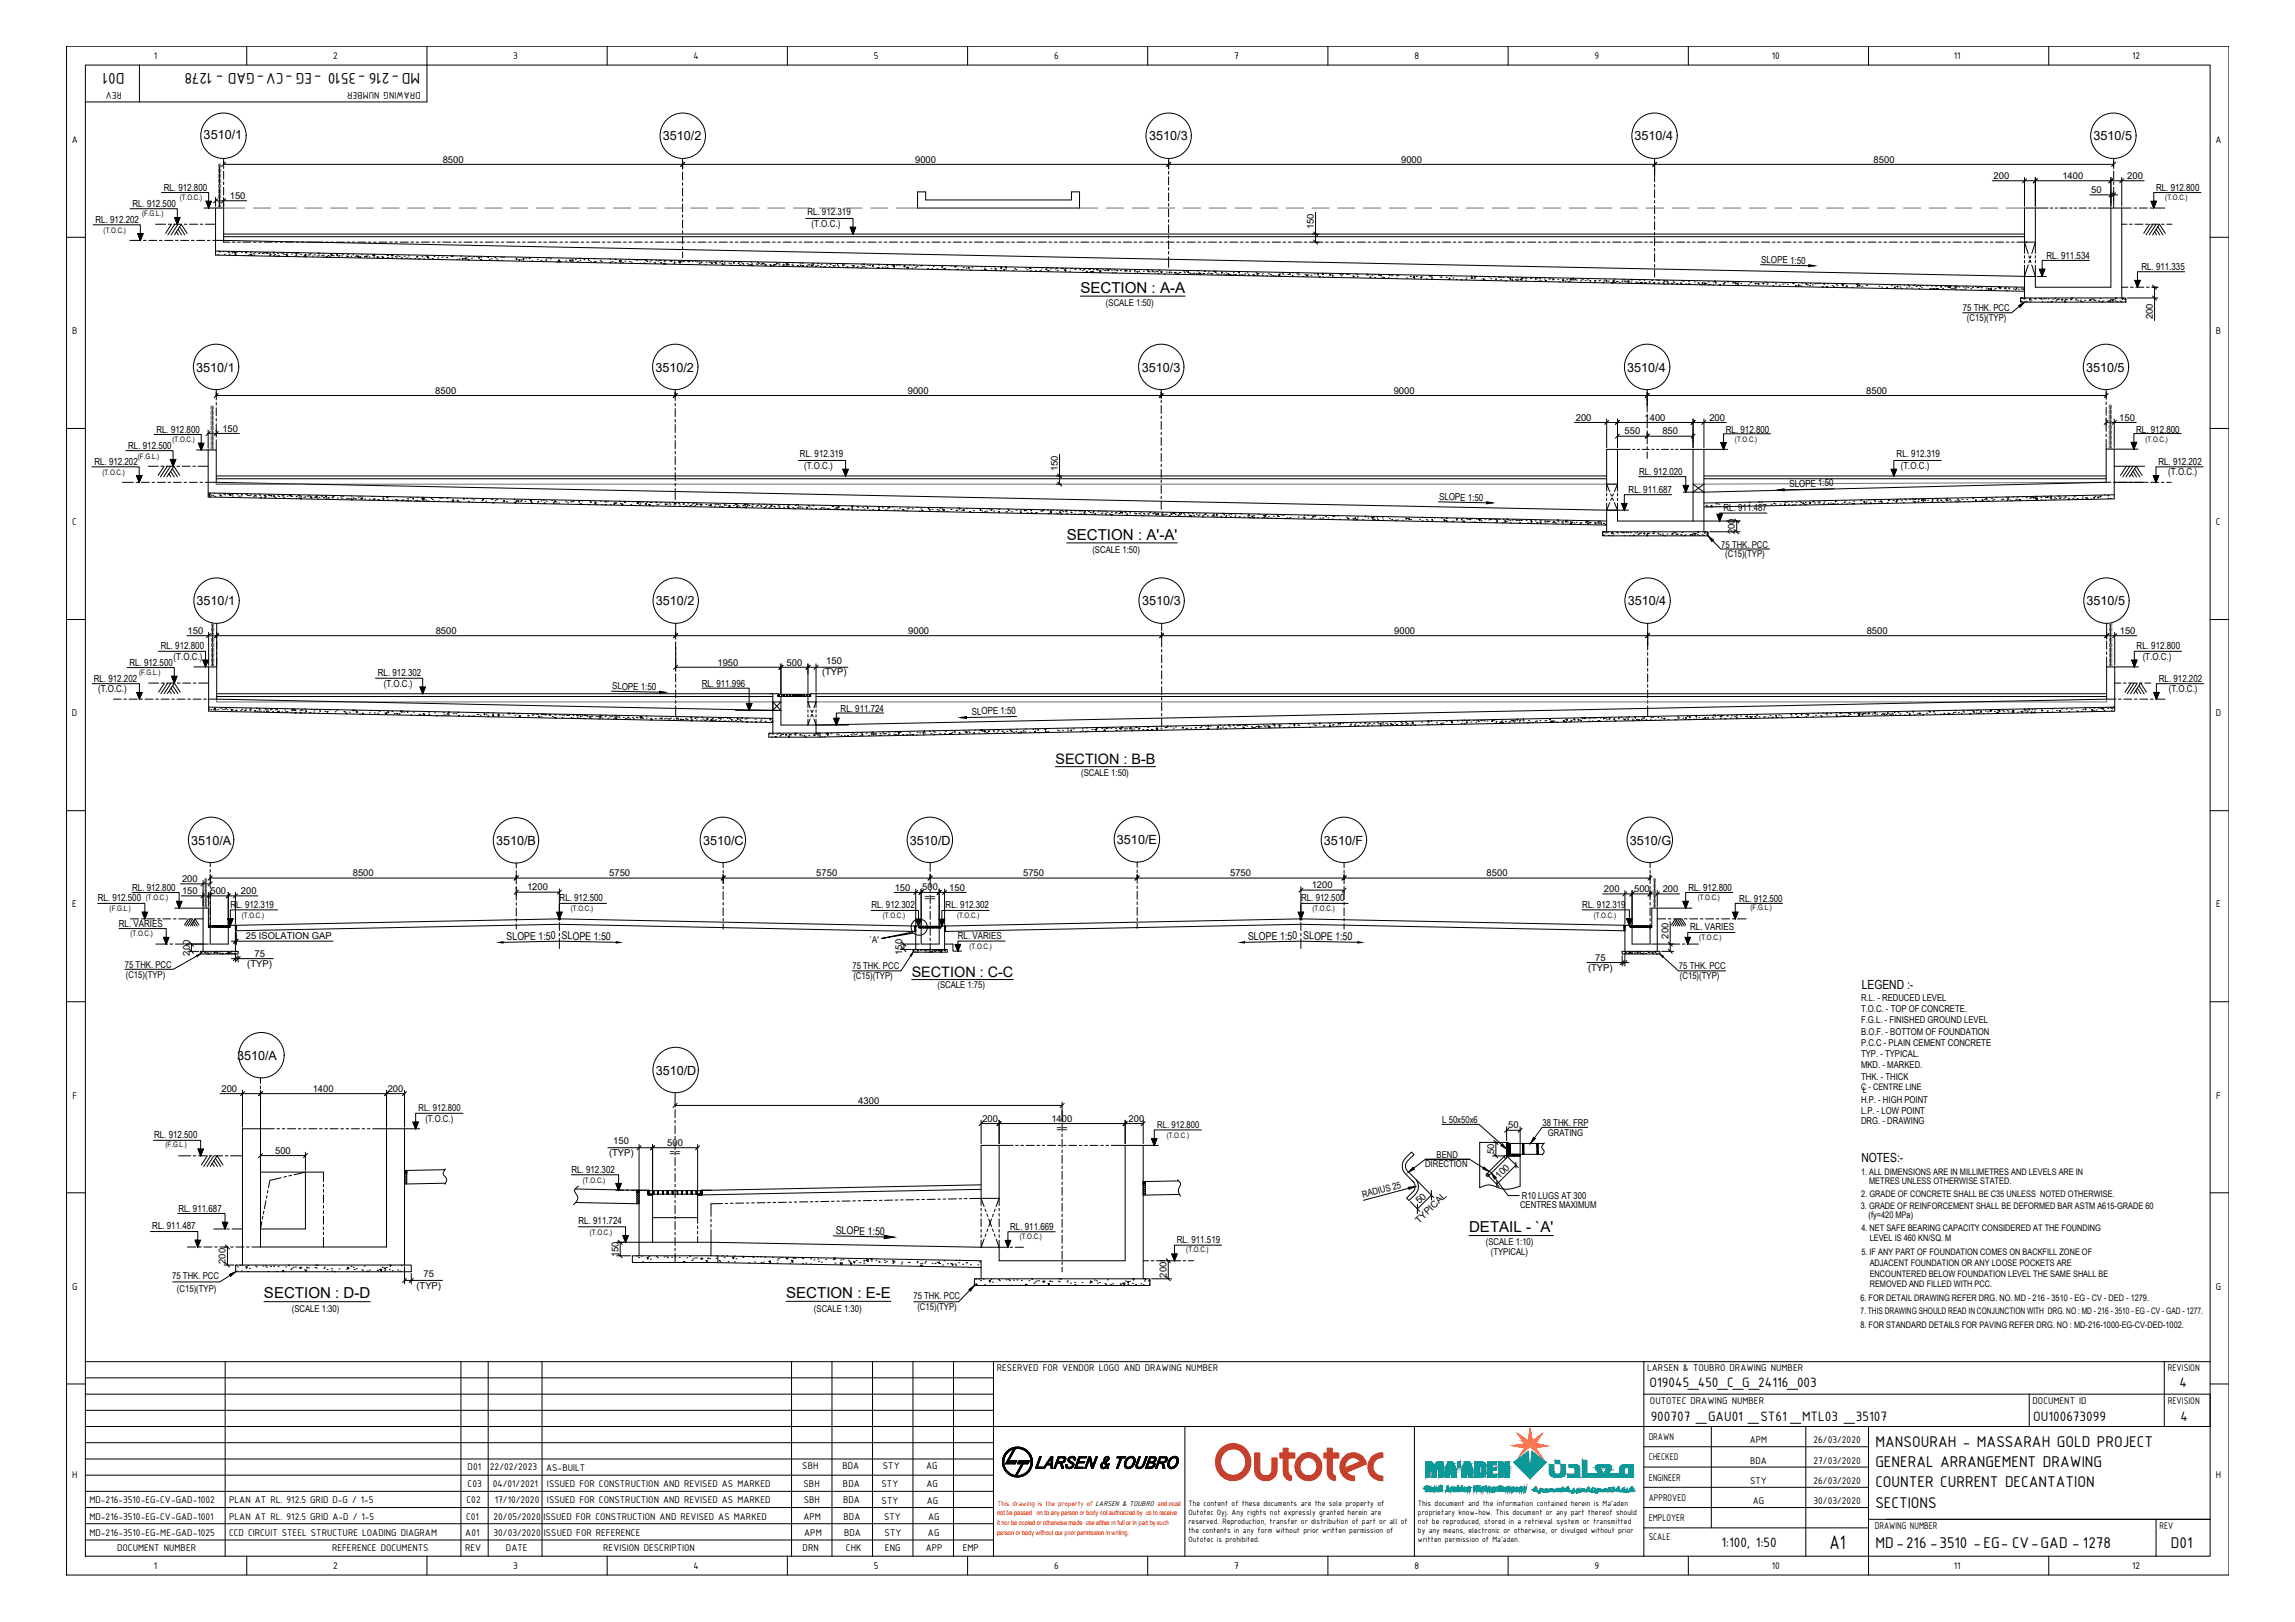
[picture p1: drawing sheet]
<svg xmlns="http://www.w3.org/2000/svg" width="841mm" height="594mm" viewBox="0 0 841 594" stroke-linecap="round" stroke-linejoin="round" font-family="sans-serif">
<defs><g id="words">
<text font-size="7.7" x="670.4" y="567.3">A1</text>
<g font-size="6.1">
<text x="45.6" y="26.8" transform="rotate(180 45.6 26.8)">D01</text>
<text x="154" y="26.8" transform="rotate(180 154 26.8)">MD-216 -3510 -EG -CV-GAD - 1278</text>
<text x="687.2" y="529.9">MANSOURAH - MASSARAH GOLD PROJECT</text>
<text x="687.2" y="537.3">GENERAL ARRANGEMENT DRAWING</text>
<text x="687.2" y="544.7">COUNTER CURRENT DECANTATION</text>
<text x="687.2" y="552.2">SECTIONS</text>
<text x="687.2" y="567">MD-216 -3510 -EG- CV-GAD - 1278</text>
<text x="795.6" y="567">D01</text>
</g>
<g font-size="5.5">
<text x="395.9" y="107.3">SECTION : A-A</text>
<text x="390.9" y="197.7">SECTION : A'-A'</text>
<text x="538.4" y="451.4">DETAIL - `A'</text>
<text x="96.7" y="475.6">SECTION : D-D</text>
<text x="288.1" y="475.5">SECTION : E-E</text>
</g>
<g font-size="5.4">
<text x="604.5" y="508.1">O19045_450_C_G_24116_003</text>
<text x="798.7" y="508.1">4</text>
<text x="604.9" y="520.5">900707 _GAU01 _ST61 _MTL03 _35107</text>
<text x="745.1" y="520.5">OU100673099</text>
<text x="799" y="520.5">4</text>
<text x="630.9" y="566.5">1:100, 1:50</text>
</g>
<g font-size="5.3">
<text x="386.8" y="279.7">SECTION : B-B</text>
<text x="334.1" y="357.7">SECTION : C-C</text>
</g>
<g font-size="4.6">
<text x="74.6" y="51">3510/1</text>
<text x="242.9" y="51.4">3510/2</text>
<text x="421.1" y="51.4">3510/3</text>
<text x="599" y="51.4">3510/4</text>
<text x="767.2" y="51.4">3510/5</text>
<text x="71.9" y="136.1">3510/1</text>
<text x="240.2" y="136.1">3510/2</text>
<text x="418.4" y="136.1">3510/3</text>
<text x="596.3" y="136.1">3510/4</text>
<text x="764.5" y="136.1">3510/5</text>
<text x="72.1" y="221.7">3510/1</text>
<text x="240.3" y="221.7">3510/2</text>
<text x="418.6" y="221.7">3510/3</text>
<text x="596.5" y="221.7">3510/4</text>
<text x="764.6" y="221.7">3510/5</text>
<text x="70.1" y="309.3">3510/A</text>
<text x="181.8" y="309.5">3510/B</text>
<text x="257.6" y="309.3">3510/C</text>
<text x="333.5" y="309.3">3510/D</text>
<text x="409.3" y="309.2">3510/E</text>
<text x="485.2" y="309.3">3510/F</text>
<text x="597.3" y="309.3">3510/G</text>
<text x="682.2" y="362.2">LEGEND :-</text>
<text x="86.9" y="388.2">3510/A</text>
<text x="240.3" y="393.6">3510/D</text>
<text x="682.2" y="425.5">NOTES:-</text>
</g>
<g font-size="4">
<text x="185.6" y="344.4" transform="rotate(-1 185.6 344.4)">SLOPE 1:50</text>
<text x="205.8" y="344" transform="rotate(2 205.8 344)">SLOPE 1:50</text>
<text x="457.4" y="344.4" transform="rotate(-1 457.4 344.4)">SLOPE 1:50</text>
<text x="477.6" y="344" transform="rotate(2 477.6 344)">SLOPE 1:50</text>
<text x="306.2" y="452" transform="rotate(2 306.2 452)">SLOPE 1:50</text>
</g>
<g font-size="3.8">
<text x="56.4" y="21.5">1</text>
<text x="122" y="21.6">2</text>
<text x="188.1" y="21.5">3</text>
<text x="254.1" y="21.5">4</text>
<text x="320.2" y="21.5">5</text>
<text x="386.3" y="21.5">6</text>
<text x="452.3" y="21.5">7</text>
<text x="518.3" y="21.5">8</text>
<text x="584.4" y="21.5">9</text>
<text x="649.3" y="21.5">10</text>
<text x="715.9" y="21.5">11</text>
<text x="781.3" y="21.6">12</text>
<text x="44.7" y="33.7" transform="rotate(180 44.7 33.7)">REV</text>
<text x="154.2" y="33.7" transform="rotate(180 154.2 33.7)">DRAWING NUMBER</text>
<text x="26.4" y="52.4">A</text>
<text x="811.9" y="52.4">A</text>
<text x="26.5" y="122.4">B</text>
<text x="812" y="122.4">B</text>
<text x="26.5" y="192.4">C</text>
<text x="812" y="192.4">C</text>
<text x="26.4" y="262.4">D</text>
<text x="812" y="262.4">D</text>
<text x="26.5" y="332.4">E</text>
<text x="812.1" y="332.4">E</text>
<text x="26.5" y="402.4">F</text>
<text x="812.1" y="402.4">F</text>
<text x="26.5" y="472.4">G</text>
<text x="812" y="472.4">G</text>
<text x="365.3" y="502.2">RESERVED FOR VENDOR LOGO AND DRAWING NUMBER</text>
<text x="603.6" y="502.2">LARSEN &amp; TOUBRO DRAWING NUMBER</text>
<text x="794.4" y="502.2">REVISION</text>
<text x="604.6" y="514.1">OUTOTEC DRAWING NUMBER</text>
<text x="744.9" y="514.1">DOCUMENT ID</text>
<text x="794.4" y="514.1">REVISION</text>
<text x="604.2" y="527.4">DRAWN</text>
<text x="641.2" y="528.7">APM</text>
<text x="664.6" y="528.7">26/03/2020</text>
<text x="171.4" y="538.4">D01</text>
<text x="179.5" y="538.5">22/02/2023</text>
<text x="200.2" y="538.6">AS-BUILT</text>
<text x="294" y="538">SBH</text>
<text x="308.7" y="538">BDA</text>
<text x="323.6" y="538">STY</text>
<text x="339.4" y="538">AG</text>
<text x="604.2" y="534.8">CHECKED</text>
<text x="641.3" y="536.1">BDA</text>
<text x="664.6" y="536.1">27/03/2020</text>
<text x="26.5" y="541.4">H</text>
<text x="171.4" y="544.7">C03</text>
<text x="180.6" y="544.7">04/01/2021</text>
<text x="200.4" y="544.7">ISSUED FOR CONSTRUCTION AND REVISED AS MARKED</text>
<text x="294.5" y="544.7">SBH</text>
<text x="308.9" y="544.7">BDA</text>
<text x="323" y="544.7">STY</text>
<text x="339.5" y="544.7">AG</text>
<text x="604.2" y="542.3">ENGINEER</text>
<text x="641.3" y="543.5">STY</text>
<text x="664.6" y="543.5">26/03/2020</text>
<text x="812" y="541.4">H</text>
<text x="32.8" y="550.7">MD-216-3510-EG-CV-GAD-1002</text>
<text x="84" y="550.7">PLAN AT RL. 912.5 GRID D-G / 1-5</text>
<text x="171" y="550.7">C02</text>
<text x="181.4" y="550.7">17/10/2020</text>
<text x="200.4" y="550.7">ISSUED FOR CONSTRUCTION AND REVISED AS MARKED</text>
<text x="294.5" y="550.6">SBH</text>
<text x="308.9" y="550.7">BDA</text>
<text x="323.1" y="550.8">STY</text>
<text x="339.6" y="550.7">AG</text>
<text x="604.2" y="549.7">APPROVED</text>
<text x="642.4" y="550.9">AG</text>
<text x="664.6" y="550.9">30/03/2020</text>
<text x="32.8" y="556.6">MD-216-3510-EG-CV-GAD-1001</text>
<text x="84" y="556.6">PLAN AT RL. 912.5 GRID A-D / 1-5</text>
<text x="170.8" y="556.6">C01</text>
<text x="180.8" y="556.6">20/05/2020</text>
<text x="199.1" y="556.6">ISSUED FOR CONSTRUCTION AND REVISED AS MARKED</text>
<text x="294.4" y="556.6">APM</text>
<text x="309.1" y="556.6">BDA</text>
<text x="324" y="556.6">STY</text>
<text x="340.1" y="556.6">AG</text>
<text x="604.2" y="557.1">EMPLOYER</text>
<text x="32.8" y="562.6">MD-216-3510-EG-ME-GAD-1025</text>
<text x="84" y="562.6">CCD CIRCUIT STEEL STRUCTURE LOADING DIAGRAM</text>
<text x="170.5" y="562.6">A01</text>
<text x="180.8" y="562.6">30/03/2020</text>
<text x="199.3" y="562.6">ISSUED FOR REFERENCE</text>
<text x="294.7" y="562.6">APM</text>
<text x="309.3" y="562.6">BDA</text>
<text x="324.2" y="562.6">STY</text>
<text x="340.1" y="562.6">AG</text>
<text x="604.2" y="563.9">SCALE</text>
<text x="687.1" y="560.2">DRAWING NUMBER</text>
<text x="791.4" y="560.2">REV</text>
<text x="42.9" y="568.2">DOCUMENT NUMBER</text>
<text x="121.7" y="568.2">REFERENCE DOCUMENTS</text>
<text x="170.4" y="568.2">REV</text>
<text x="185.4" y="568.2">DATE</text>
<text x="221.1" y="568.2">REVISION DESCRIPTION</text>
<text x="294.1" y="568.2">DRN</text>
<text x="310" y="568.2">CHK</text>
<text x="324.3" y="568.2">ENG</text>
<text x="339.3" y="568.2">APP</text>
<text x="352.8" y="568.2">EMP</text>
<text x="56.4" y="574.6">1</text>
<text x="122" y="574.6">2</text>
<text x="188.1" y="574.5">3</text>
<text x="254.1" y="574.6">4</text>
<text x="320.2" y="574.5">5</text>
<text x="386.3" y="574.6">6</text>
<text x="452.3" y="574.6">7</text>
<text x="518.3" y="574.6">8</text>
<text x="584.4" y="574.7">9</text>
<text x="649.3" y="574.6">10</text>
<text x="715.9" y="574.6">11</text>
<text x="781.3" y="574.6">12</text>
</g>
<g font-size="3.6">
<text x="60" y="69.8">RL. 912.800</text>
<text x="790.1" y="69.8">RL. 912.800</text>
<text x="48.6" y="75.8">RL. 912.500</text>
<text x="35" y="81.7">RL. 912.202</text>
<text x="295.9" y="78.8">RL. 912.319</text>
<text x="297.4" y="83.1">(T.O.C.)</text>
<text x="749.9" y="94.7">RL. 911.534</text>
<text x="645.4" y="96.3" transform="rotate(2 645.4 96.3)">SLOPE 1:50</text>
<text x="784.7" y="98.7">RL. 911.335</text>
<text x="57.3" y="158.5">RL. 912.800</text>
<text x="632.5" y="158.5">RL. 912.800</text>
<text x="782.8" y="158.5">RL. 912.800</text>
<text x="47" y="164.4">RL. 912.500</text>
<text x="293.2" y="167.4">RL. 912.319</text>
<text x="695" y="167.4">RL. 912.319</text>
<text x="34.6" y="170.3">RL. 912.202</text>
<text x="294.7" y="171.8">(T.O.C.)</text>
<text x="600.7" y="173.9">RL. 912.020</text>
<text x="696.6" y="171.8">(T.O.C.)</text>
<text x="791" y="170.3">RL. 912.202</text>
<text x="655.7" y="178.4" transform="rotate(-1 655.7 178.4)">SLOPE 1:50</text>
<text x="794.6" y="174.1">(T.O.C.)</text>
<text x="527.3" y="183.1" transform="rotate(2 527.3 183.1)">SLOPE 1:50</text>
<text x="596.8" y="180.5">RL. 911.687</text>
<text x="631.6" y="187.3">RL. 911.487</text>
<text x="58.9" y="237.9">RL. 912.800</text>
<text x="783" y="237.9">RL. 912.800</text>
<text x="47.5" y="243.8">RL. 912.500</text>
<text x="63.6" y="241.7">(T.O.C.)</text>
<text x="785.2" y="241.7">(T.O.C.)</text>
<text x="34.4" y="249.7">RL. 912.202</text>
<text x="138.5" y="247.7">RL. 912.302</text>
<text x="140.6" y="251.5">(T.O.C.)</text>
<text x="257.2" y="251.5">RL. 911.996</text>
<text x="791.1" y="249.7">RL. 912.202</text>
<text x="35.9" y="253.5">(T.O.C.)</text>
<text x="224.3" y="252.5" transform="rotate(2 224.3 252.5)">SLOPE 1:50</text>
<text x="794.8" y="253.5">(T.O.C.)</text>
<text x="308.1" y="260.6">RL. 911.724</text>
<text x="356.1" y="261.7" transform="rotate(-1 356.1 261.7)">SLOPE 1:50</text>
<text x="48.4" y="326.2">RL. 912.800</text>
<text x="618.8" y="326.3">RL. 912.800</text>
<text x="35.8" y="330.1">RL. 912.500</text>
<text x="84.5" y="332.5">RL. 912.319</text>
<text x="205.1" y="330.1">RL. 912.500</text>
<text x="319.3" y="332.7">RL. 912.302</text>
<text x="346.5" y="332.7">RL. 912.302</text>
<text x="476.8" y="330.1">RL. 912.500</text>
<text x="579.8" y="332.5">RL. 912.319</text>
<text x="637.4" y="330.2">RL. 912.500</text>
<text x="43.6" y="339.3">RL. VARIES</text>
<text x="619.4" y="340.8">RL. VARIES</text>
<text x="351" y="343.9">RL. VARIES</text>
<text x="56.5" y="416.9">RL. 912.500</text>
<text x="209.4" y="429.5">RL. 912.302</text>
<text x="65.4" y="443.8">RL. 911.687</text>
<text x="212" y="448.4">RL. 911.724</text>
<text x="55.8" y="450.3">RL. 911.487</text>
<text x="370.2" y="450.3">RL. 911.669</text>
<text x="431.2" y="455.3">RL. 911.519</text>
</g>
<g font-size="3.5">
<text x="162.2" y="59.6">8500</text>
<text x="335.4" y="59.6">9000</text>
<text x="513.5" y="59.6">9000</text>
<text x="686.6" y="59.6">8500</text>
<text x="730.6" y="65.6">200</text>
<text x="755.8" y="65.6">1400</text>
<text x="779.5" y="65.6">200</text>
<text x="766.3" y="70.7">50</text>
<text x="84.2" y="72.9">150</text>
<text x="481.5" y="84" transform="rotate(-90 481.5 84)">150</text>
<text x="405.3" y="112.2">(SCALE 1:50)</text>
<text x="719.3" y="114.1">75 THK. PCC</text>
<text x="720.8" y="117.6">(C15)(TYP)</text>
<text x="788.9" y="116.9" transform="rotate(-90 788.9 116.9)">200</text>
<text x="159.5" y="144.2">8500</text>
<text x="332.7" y="144.2">9000</text>
<text x="510.8" y="144.2">9000</text>
<text x="683.9" y="144.2">8500</text>
<text x="577.5" y="154.1">200</text>
<text x="602.7" y="154.1">1400</text>
<text x="626.4" y="154.1">200</text>
<text x="776.6" y="154.1">150</text>
<text x="81.5" y="158.1">150</text>
<text x="595.3" y="159.1">550</text>
<text x="609.2" y="159.1">850</text>
<text x="387.6" y="172.6" transform="rotate(-90 387.6 172.6)">150</text>
<text x="635.8" y="195.7" transform="rotate(-90 635.8 195.7)">200</text>
<text x="400.3" y="202.6">(SCALE 1:50)</text>
<text x="630.8" y="200.6">75 THK. PCC</text>
<text x="632.2" y="204.2">(C15)(TYP)</text>
<text x="68.7" y="232.2">150</text>
<text x="159.7" y="232.2">8500</text>
<text x="332.8" y="232.2">9000</text>
<text x="510.9" y="232.2">9000</text>
<text x="684.1" y="232.2">8500</text>
<text x="776.8" y="232.2">150</text>
<text x="262.9" y="243.8">1950</text>
<text x="288.2" y="243.8">500</text>
<text x="302.8" y="243.2">150</text>
<text x="301.2" y="247.4">(TYP)</text>
<text x="396.2" y="284.1">(SCALE 1:50)</text>
<text x="66.7" y="323.1">200</text>
<text x="129.3" y="320.9">8500</text>
<text x="223.3" y="320.9">5750</text>
<text x="299.1" y="320.9">5750</text>
<text x="374.9" y="320.9">5750</text>
<text x="450.8" y="320.9">5750</text>
<text x="544.8" y="320.9">8500</text>
<text x="66.7" y="327.4">150</text>
<text x="77.1" y="327.4">500</text>
<text x="88.3" y="327.4">200</text>
<text x="193.1" y="326.1">1200</text>
<text x="327.9" y="326.2">150</text>
<text x="338" y="326.1">500</text>
<text x="347.9" y="326.2">150</text>
<text x="480.7" y="325.4">1200</text>
<text x="587.8" y="326.8">200</text>
<text x="598.8" y="326.8">500</text>
<text x="609.3" y="326.8">200</text>
<text x="338.8" y="330.2">==</text>
<text x="90.1" y="344.1">25 ISOLATION GAP</text>
<text x="318.7" y="345.3">`A'</text>
<text x="611.4" y="343.8" transform="rotate(-90 611.4 343.8)">200</text>
<text x="69.5" y="350" transform="rotate(-90 69.5 350)">200</text>
<text x="93.3" y="350.4">75</text>
<text x="330.6" y="349.8" transform="rotate(-90 330.6 349.8)">150</text>
<text x="584.6" y="351.9">75</text>
<text x="45.8" y="354.4">75 THK. PCC</text>
<text x="46.1" y="358.1">(C15)(TYP)</text>
<text x="90.6" y="354.2">(TYP)</text>
<text x="312.4" y="355">75 THK. PCC</text>
<text x="312.7" y="358.7">(C15)(TYP)</text>
<text x="582" y="355.7">(TYP)</text>
<text x="615.3" y="355">75 THK. PCC</text>
<text x="615.6" y="358.7">(C15)(TYP)</text>
<text x="343.5" y="362">(SCALE 1:75)</text>
<text x="682" y="370.8">T.O.C. - TOP OF CONCRETE.</text>
<text x="682" y="366.5">R.L. - REDUCED LEVEL</text>
<text x="682" y="374.8">F.G.L. - FINISHED GROUND LEVEL</text>
<text x="682" y="378.9">B.O.F. - BOTTOM OF FOUNDATION</text>
<text x="682" y="383.1">P.C.C - PLAIN CEMENT CONCRETE</text>
<text x="682" y="387.1">TYP. - TYPICAL.</text>
<text x="682" y="391.2">MKD. - MARKED.</text>
<text x="682" y="395.4">THK. - THICK</text>
<text x="81.2" y="399.9">200</text>
<text x="114.6" y="399.9">1400</text>
<text x="142.1" y="399.9">200</text>
<text x="153.4" y="407">RL. 912.800</text>
<text x="314.5" y="404.2">4300</text>
<text x="682" y="403.9">H.P. - HIGH POINT</text>
<text x="682" y="407.8">L.P. - LOW POINT</text>
<text x="155.9" y="410.8">(T.O.C.)</text>
<text x="360" y="410.9">200</text>
<text x="385.3" y="410.9">1400</text>
<text x="413.6" y="410.9">200</text>
<text x="424.1" y="413.1">RL. 912.800</text>
<text x="528.5" y="411.3">L 50x50x6</text>
<text x="552.7" y="413.3">50</text>
<text x="565.3" y="412.5">38 THK. FRP</text>
<text x="682" y="411.8">DRG. - DRAWING</text>
<text x="224.7" y="419.2">150</text>
<text x="244.5" y="419.7">500</text>
<text x="387.2" y="414.6">==</text>
<text x="567.2" y="416.1">GRATING</text>
<text x="100.8" y="422.6">500</text>
<text x="223.2" y="423.3">(TYP)</text>
<text x="245.4" y="423.5">==</text>
<text x="526.5" y="424.1">BEND</text>
<text x="547.5" y="422.8" transform="rotate(-90 547.5 422.8)">50</text>
<text x="522.2" y="427.6">DIRECTION</text>
<text x="549.4" y="431.9" transform="rotate(-45 549.4 431.9)">100</text>
<text x="499.5" y="438.7" transform="rotate(-15 499.5 438.7)">RADIUS 25</text>
<text x="520.1" y="441.1" transform="rotate(-45 520.1 441.1)">50</text>
<text x="557" y="442.6">CENTRES MAXIMUM</text>
<text x="557.7" y="439">R10 LUGS AT 300</text>
<text x="520.1" y="448.2" transform="rotate(-44 520.1 448.2)">TYPICAL</text>
<text x="226.6" y="460.5" transform="rotate(-90 226.6 460.5)">150</text>
<text x="544.5" y="456">(SCALE 1:10)</text>
<text x="546.3" y="459.7">(TYPICAL)</text>
<text x="82.7" y="462.9" transform="rotate(-90 82.7 462.9)">200</text>
<text x="155.2" y="467.8">75</text>
<text x="427.5" y="467.9" transform="rotate(-90 427.5 467.9)">200</text>
<text x="63.1" y="468.6">75 THK. PCC</text>
<text x="64.9" y="473.2">(C15)(TYP)</text>
<text x="152.6" y="471.9">(TYP)</text>
<text x="334.7" y="475.7">75 THK. PCC</text>
<text x="336.2" y="480">(C15)(TYP)</text>
<text x="106.9" y="480.7">(SCALE 1:30)</text>
<text x="298.3" y="480.6">(SCALE 1:30)</text>
</g>
<g font-size="3.3">
<text x="682" y="399.3">C - CENTRE LINE</text>
<text x="682" y="430.4">1. ALL DIMENSIONS ARE IN MILLIMETRES AND LEVELS ARE IN</text>
<text x="685" y="433.8">METRES UNLESS OTHERWISE STATED.</text>
<text x="681.9" y="442.8">3. GRADE OF REINFORCEMENT SHALL BE DEFORMED BAR ASTM A615-GRADE 60</text>
<text x="682.1" y="438.3">2. GRADE OF CONCRETE SHALL BE C35 UNLESS NOTED OTHERWISE.</text>
<text x="684.8" y="446.1">(fy=420 MPa)</text>
<text x="682.1" y="450.9">4. NET SAFE BEARING CAPACITY CONSIDERED AT THE FOUNDING</text>
<text x="685.2" y="454.4">LEVEL IS 460 KN/SQ. M</text>
<text x="682.1" y="459.8">5. IF ANY PART OF FOUNDATION COMES ON BACKFILL ZONE OF</text>
<text x="685.2" y="467.6">ENCOUNTERED BELOW FOUNDATION LEVEL THE SAME SHALL BE</text>
<text x="685.2" y="463.5">ADJACENT FOUNDATION OR ANY LOOSE POCKETS ARE</text>
<text x="685.2" y="471.5">REMOVED AND FILLED WITH PCC.</text>
<text x="681.8" y="476.5">6. FOR DETAIL DRAWING REFER DRG. NO. MD - 216 - 3510 - EG - CV - DED - 1279.</text>
<text x="681.8" y="481.2">7. THIS DRAWING SHOULD READ IN CONJUNCTION WITH DRG. NO : MD - 216 - 3510 - EG - CV - GAD - 1277.</text>
<text x="681.8" y="486.3">8. FOR STANDARD DETAILS FOR PAVING REFER DRG. NO : MD-216-1000-EG-CV-DED-1002.</text>
</g>
<g font-size="3.1">
<text x="682.7" y="400.3">L</text>
<text x="435.5" y="551.7">The content of these documents are the sole property of</text>
<text x="519.6" y="551.7">This document and the information contained herein is Ma'aden</text>
<text x="435.5" y="554.9">Outotec Oyj. Any rights not expressly granted herein are</text>
<text x="519.6" y="554.9">proprietary know-how. This document or any part thereof should</text>
<text x="435.5" y="558.2">reserved. Reproduction, transfer or distribution of part or all of</text>
<text x="435.5" y="561.6">the contents in any form without prior written permission of</text>
<text x="519.6" y="558.2">not be reproduced, stored in a retrieval system or transmitted</text>
<text x="519.6" y="561.6">by any means, electronic or otherwise, or divulged without prior</text>
<text x="435.5" y="564.9">Outotec is prohibited.</text>
<text x="519.6" y="564.9">written permission of Ma'aden.</text>
</g>
<g font-size="2.8">
<text x="65.9" y="73.4">(T.O.C.)</text>
<text x="793.5" y="73.4">(T.O.C.)</text>
<text x="52.1" y="79.3">(F.G.L.)</text>
<text x="38" y="85.2">(T.O.C.)</text>
<text x="50.5" y="167.9">(F.G.L.)</text>
<text x="63.2" y="162">(T.O.C.)</text>
<text x="635.8" y="162">(T.O.C.)</text>
<text x="786.2" y="162">(T.O.C.)</text>
<text x="37.5" y="173.8">(T.O.C.)</text>
<text x="51" y="247.4">(F.G.L.)</text>
<text x="53.5" y="329.8">(T.O.C.)</text>
<text x="622.1" y="329.5">(T.O.C.)</text>
<text x="40.2" y="333.7">(F.G.L.)</text>
<text x="209.2" y="333.7">(T.O.C.)</text>
<text x="480.9" y="333.7">(T.O.C.)</text>
<text x="641.5" y="333.4">(F.G.L.)</text>
<text x="88.6" y="336.1">(T.O.C.)</text>
<text x="323.5" y="336.3">(T.O.C.)</text>
<text x="350.7" y="336.3">(T.O.C.)</text>
<text x="584" y="336.1">(T.O.C.)</text>
<text x="47.8" y="342.9">(T.O.C.)</text>
<text x="355.3" y="347.5">(T.O.C.)</text>
<text x="622.7" y="344.4">(T.O.C.)</text>
<text x="427.6" y="416.7">(T.O.C.)</text>
<text x="60.7" y="420.2">(F.G.L.)</text>
<text x="213.6" y="433.1">(T.O.C.)</text>
<text x="216.2" y="452.2">(T.O.C.)</text>
<text x="373.7" y="453.8">(T.O.C.)</text>
<text x="434.7" y="458.7">(T.O.C.)</text>
</g>
<text font-size="2.8" fill="#f00" x="365.5" y="551.5">This drawing is the property of LARSEN &amp; TOUBRO and must</text>
<g font-size="2.5" fill="#f00">
<text x="365.4" y="555">not be passed on to any person or body not authorized by us to receive</text>
<text x="365.4" y="558.6">it nor be copied or otherwise made use either in full or in part by such</text>
<text x="365.4" y="562.2">person or body without our prior permission in writing.</text>
</g>
</g></defs>
<!-- layer: CI-NEWLINES -->
<g fill="none" stroke="#000" stroke-width=".37">
<path d="M336.3 70.3h2.9v2.9h53.4v-2.9h3v5.9h-59.3zM741.9 76.2h4v12.5h-4zM79 93.4v-17.2h3v11.9l659.9 13.1M79 91.9l662.9 13.3M82 85.7h659.9M82 86.7h659.9M741.9 109.1h-1.5v1.6h38.6v-1.6h-1.5M741.9 101.3l4-.1v4h27.7v-29h3.9v32.9M741.9 109.1h35.6M741.9 101.2v7.9M79.2 174.3h509.6M79.2 175.3h509.6"/>
<path d="M588.8 164.6h4v12.7h-4zM620.4 177.3v-12.7h4v12.7M624.4 174.3h147.4M624.4 175.3h147.4M76.3 182v-17.2h2.9v11.9l509.6 10.2M76.3 180.6l512.5 10.2M588.8 194.8h-1.5v1.5h38.6v-1.5h-1.5M588.8 194.8h35.6M588.8 186.9v7.9M624.4 180.3l147.4-3.6v-12.2h3v18.2M624.4 180.3h-4v10.5h-27.6v-3.9h-4M624.4 180.3v14.5"/>
<path d="M774.8 181.2l-150.4 3M76.5 259l206.7 4.1M79.4 254.1h205.8v1h1v2h-3M79.4 255.1h203.8M283.2 254.1v14.4h15.9l475.9-9.5v-14.7h-3v11.8l-473 9.5M296.1 255.1h1v-1h1.9v3h-2.9zM299 254.1h473M299 255.1h473M76.5 260.5v-16.2h2.9v11.8l206.8 4.1v5.4h12.8M299 265.6v2.9M86.3 338.9v9.5M335.6 339.2h1.3v.6h.7v6h6.6v-6h.6v-.6h1.4"/>
<path d="M335.6 339.2l-130.6-2.7-120.7 2.4v.7h-.6v6.2h-6.7v-6.2h-.6v-7h-2v15.8M335.6 339.2v8.6M346.2 339.2l130.5-2.7 120.7 2.4v.7h.7v6.2h6.6v-6.2h.6v-7h2v15.8M346.2 339.2v8.6M595.5 338.9v9.5M73.4 348.4h13.8v1h-13.8zM86.3 340.9l118.7-2.4 130.6 2.7M335.6 347.8h-1v.9h12.5v-.9h-.9M335.6 347.8h10.6M594.4 348.4h13.9v1h-13.9zM595.5 340.9l-118.8-2.4-130.5 2.7M88.9 413.4h6.6v43.3h46.1v-43.3h6.7v49.9h-59.4z"/>
<path d="M359.5 419.5h6.6v19.4h-6.6zM542.2 418.4h9.9v5h5v11a11.1 11.1 0 0 1-10.3-.2l-1.8-.2-2.8 1zM552.1 418.4l.6 .6M552.1 419.1l.6 .6M552.1 419.5l.6 .6M552.1 419.8l.6 .6M552.5 418.4l.2 .3M552.7 419.4l-.6-.6 .6 .6M95.5 429.3h16.4v20.8h-16.4M163.1 428.4l-14.8 .3M163.3 428.2a1.73 1.73 0 0 0 0 3l.4 1-.7 1.5M163.3 433.4l-15 .3"/>
<path d="M210.8 435.5l23.4 .4M212 434.4l-1.4 1.3 .2 1.1a2.31 2.31 0 0 1 .2 3.6l-.8 .8M234.2 435.9h3.3v1.7h1.6M234.2 435.9h3.3M234.2 435.9v24.1M237.5 435.9v1.7h1.6M237.5 435.9l.2 .3M237.5 436.1l.2 .1M237.5 436.2l.2 .2M237.5 436.3l.2 .2M237.5 436.4l.2 .2M237.5 436.5l.2 .2"/>
<path d="M237.5 436.6l.2 .2M237.5 436.8l.2 .2M237.5 436.9l.2 .2M237.5 437l.2 .2M237.5 437.1l.5 .5M237.5 437.2l.4 .4M237.5 437.3l.2 .3M237.5 437.5l.1 .1M237.6 435.9l.1 .1M237.9 437.4l.2 .2M238 437.4l.2 .2M238.3 437.4v.2"/>
<path d="M238.3 437.4l.2 .2M238.5 437.4l.2 .2M238.6 437.4l.2 .2M238.7 437.4l.2 .2M238.8 437.4l.2 .2M238.9 437.4l.2 .2M239.1 437.4v.1M239.1 437.6v17.4h21.5M255.7 437.6h1.6M255.7 437.6v8.4h-16.6M255.7 437.4l.1 .2M255.7 437.5v.1"/>
<path d="M255.9 437.4l.1 .2M255.9 437.6l-.2-.2 .2 .2M255.9 437.4l.3 .2M256.1 437.4l.2 .2M256.3 437.4l.2 .2M256.4 437.6l-.2-.2 .2 .2M256.4 437.4l.2 .2M256.5 437.4l.3 .2M256.7 437.4l.2 .2M256.8 437.4l.2 .2M256.9 437.4l.2 .2M257 437.3l.2 .3"/>
<path d="M257 437.3l.3 .3M257.1 436l.2 .2M257.1 436.1l.2 .1M257.1 436.2l.2 .2M257.1 436.3l.2 .2M257.1 436.4l.2 .2M257.1 436.5l.2 .2M257.1 436.6l.2 .2M257.1 436.8l.2 .2M257.1 436.9l.2 .2M257.1 437l.2 .2M257.1 437.1l.2 .2"/>
<path d="M257.1 437.2l.2 .2M257.2 435.9l.1 .1M257.3 435.9v1.7M359.5 434l-102.2 1.9M359.5 435.6l-103.8 2.1M431.5 432.1a1.88 1.88 0 0 1 .4 3.3v1.1l.7 1.6M431.9 432.5l-13 .3M432.2 437.5l-13.3 .2M517.3 421.9l.9 1-2.4 2.3a2.61 2.61 0 0 0 0 3.7l2.9 2.9a4.1 4.1 0 0 1-.1 5.7l-2.2 2.2-.9-.9 2.4-2.3a2.72 2.72 0 0 0 0-3.7l-2.8-2.8a4.2 4.2 0 0 1 0-5.9zM551.3 423.4l-6.5 6.6M552.1 424.1l-6.6 6.6M552.1 420.2l.6 .6-.6-.6"/>
<path d="M552.1 420.5l.6 .6M552.1 420.9l.6 .6M552.1 421.2l.6 .6M552.1 421.6l.6 .6M552.1 421.9l1.5 1.5M552.1 422.3l1.1 1.1M552.1 422.6l.8 .8M552.1 423l.4 .4M552.1 423.3l.1 .1M553.3 422.8l.6 .6M553.7 422.8l.6 .6M554 422.8l.6 .6"/>
<path d="M554.4 422.8l.5 .6M554.7 422.8l.6 .6M555.1 422.8l.6 .6M555.4 422.8l.6 .6M555.8 422.8l.5 .6M556.5 422.8l.6 .6M556.7 423.4l-.6-.6 .6 .6M556.8 422.8l.3 .2M210.9 440.4l23.3 .5M234.2 460h-2.5v2.4h28.8l99 1.8M252.8 460l.1 .2 .2-.2M260.5 460l99 1.8v6.6"/>
<path d="M260.6 455l105.5 1.8v5h46.2v-42.3h6.6v48.9M260.6 455v5h-26.4M263 460h.1M263.1 460v2.5M265 460h.1M266.7 460h.1M233.7 460h.1M234.4 460.6h.1M235.3 460h.1M235.8 462.2h.1M237.2 460.5l.5 .2-.3 .4zM238.1 460.2h.1"/>
<path d="M238.2 462.3h.1M238.7 461.2h.1M240.9 460.2h.1M241.3 460.6h.1M243.7 460.4h.1M244.6 460.3h.1M245 460.7h.1M245.5 462.3h.1M246.5 460.5h.1M247.7 460.4h.1M248.8 462.4h.1M249.3 460.5h.1"/>
<path d="M250.9 462.4l-.5-.3 .6-.1-.1 .4M251 462.2h.1M252.1 460.7h.1M253.9 461.6h.1M254.3 461.1h.1M254.8 460.8h.1M255.6 460.7h.1M256.8 460.9l.5-.1-.1 .5zM257.6 460.9h.1M258.7 461.7l.5 .2-.2 .4zM259.4 462.4h.1M259.7 461h.1"/>
<path d="M259.8 460.8h.1M260.4 461h.1M262.8 460.9h.1M263.9 461.7h.1M264.2 461.9h.1M265.7 460.5h.1M267.2 462h.1M268.5 460.5l.5 .1-.3 .5zM269.5 460h.1M269.5 462.2h.1M270.1 461.1h.1M272.2 460.1h.1"/>
<path d="M272.6 460.5h.1M274.6 462.5h.1M275 460.2h.1M276 460.2h.1M276.3 460.5h.1M276.9 462.2h.1M277.8 460.3h.1M279 460.3h.1M279.3 462.4h.1M280.1 462.2h.1M280.6 460.5h.1M281.8 461.9h.5v.5z"/>
<path d="M282.3 462.1h.1M282.3 462.5h.1M283.4 460.5h.1M285.1 462.6h.1M285.2 461.5h.1M285.6 461h.1M286.2 460.6h.1M286.9 460.6h.1M288.1 460.8l.5-.1-.1 .5zM289 460.8h.1M289.9 462.7h.1M290.1 461.6l.5 .1-.3 .5z"/>
<path d="M290.7 462.3h.1M291 460.9h.1M291.1 460.6h.1M291.8 460.8h.1M294.1 460.8h.1M294.4 462.8h.1M294.6 461h.1M295.7 462.6h.1M297.3 461.1h.1M297.4 463h.1M297.6 460.6h.1M298.6 461.5h.1"/>
<path d="M300.1 461.1h.1M300.3 462h.1M301.3 462.3h.1M302.9 461.3h.1M305.6 460.7l.2 .5 .3-.4-.4-.1M305.7 461.3h.1M306.2 461.1h.1M306.3 462.6h.1M307.9 462.6l.8-.1-.1 .7zM308.3 463h.1M308.5 461.5h.1M309.3 461.2h.1"/>
<path d="M311.3 461.6h.1M311.6 462h.1M311.7 462.7l.5 .1-.3 .5zM311.9 462.3h.1M312.8 462.2l.5-.1-.1 .4zM314.1 461.6h.1M315.5 462.4h.1M316.9 461.8h.1M316.9 462.7h.1M317 461.8h.1M317.4 461.5l.8-.2-.1 .8zM319.2 461l.3 .4 .1-.4"/>
<path d="M319.7 461.9h.1M321.4 461.6h.1M322.5 462h.1M322.5 462.3h.1M324.4 461.6h.1M324.6 462.4h.1M325.2 462.1h.1M327.2 461.7l.5 .2-.3 .4zM327.5 462.7h.1M328 462.2h.1M330.6 462.9h.1M330.8 462.3h.1"/>
<path d="M333.2 462.4h.1M333.3 461.3h.1M333.6 462.4h.1M336.4 462.5h.1M336.5 462h.1M337.6 462.9h.1M337.8 463.8l-.4-.3 .6-.1-.1 .4M338.2 462.7h.1M339.2 462.6h.1M339.6 462.1h.1M342 462.7h.1M343 462.8h.1"/>
<path d="M343.7 462.4h.1M343.7 462.3l.5 .4 .1-.5-.6 .2M344.8 462.8h.1M345.7 463.3h.1M346.3 461.7h.1M347.6 462.9h.1M348.7 462.7h.1M348.8 462.9l.5 .1-.3 .5zM350.4 463h.1M350.5 461.6h.1M350.6 463.4h.1M351.7 462.5h.1"/>
<path d="M351.7 461.6h.1M353.1 463.1h.1M354.4 462.4h.1M354.7 462.6h.1M355.9 463.2h.1M357.9 468.4h.1M357.9 470.2h.1M358.2 470.5h.1M358.7 463.3h.1M359 468.5h.1M359.3 462.2h.1M359.5 468.4h-2.4v2.4h64.3v-2.4h-2.5"/>
<path d="M359.5 468.4h59.4M359.7 469.1h.1M360.7 468.5h.1M361.2 470.6h.1M362.5 469l.5 .1-.3 .5zM363.5 468.5h.1M363.5 470.7h.1M364.1 469.6h.1M366.3 468.7h.1M366.6 469.1h.1M369.1 468.8h.1M370 468.7h.1"/>
<path d="M370.3 469.1h.1M370.9 470.7h.1M371.8 468.9h.1M373 468.8h.1M374.1 470.7h.1M374.6 469h.1M375.8 470.5l.5-.1-.1 .4zM376.3 470.6h.1M377.4 469.1h.1M378.1 468.4l.1 .2 .2-.2M379.2 470.1h.1M379.6 469.6h.1"/>
<path d="M380.2 469.2h.1M381 469.1h.1M382.1 469.3l.5-.1v.5zM383 469.3h.1M384.1 470.1l.5 .1-.3 .5zM384.7 470.8h.1M385 469.4h.1M385.1 469.2h.1M385.8 469.4h.1M388.2 469.3h.1M388.3 468.4h.1M388.6 469.5h.1"/>
<path d="M388.6 468.4h.3M391.4 469.6h.1M391.5 469.1h.1M392.6 470h.1M394.2 469.7h.1M394.3 470.5h.1M395.3 470.8h.1M396.9 469.8h.1M399.6 469.2l.5 .1-.3 .4zM399.7 469.9h.1M400.3 469.6h.1M401.4 468.8h.1"/>
<path d="M402.2 469.1h.1M402.5 470h.1M403.3 469.7h.1M405.3 470.1h.1M405.6 470.5h.1M406.2 468.8h.1M407 470.8l-.2-.1 .5-.1v.2M408.1 470.2h.1M410.9 470.3h.1M411 470.4h.1M411.4 470l.8-.1-.1 .7zM412.8 469.2h.1"/>
<path d="M413.1 469.5l.5-.1v.5zM413.7 470.4h.1M414.3 469.3h.1M415.2 468.4l.2 .4 .1-.4M415.4 470.1h.1M416.5 470.5h.1M418.4 470.2h.1M419.3 470.6h.1M419.4 468.4l.5 .4v-.4M419.7 469.2h.1M421.3 469.2h.1M421.4 468.8l-.4 .1 .4 .4"/>
<path d="M421.4 470.3v.4"/>
<circle cx="545.1" cy="430.4" r=".49"/>
<circle cx="551.8" cy="423.7" r=".49"/>
</g>
<!-- layer: CI-HID -->
<g fill="none" stroke="#000" stroke-width=".37">
<path d="M745.9 76.2h4.6M751.4 76.2h.9M753.2 76.2h.8M754.9 76.2h2.6M758.4 76.2h.9M760.1 76.2h.9M761.9 76.2h2.6M765.4 76.2h.9M767.2 76.2h.9M768.9 76.2h4.7M82 88.1v.6h2.2M85.1 88.7h1"/>
<path d="M87.1 88.7h1M89 88.7h2.9M92.9 88.7h1M94.9 88.7h.9M96.8 88.7h3M100.7 88.7h1M102.7 88.7h.9M104.6 88.7h3M108.5 88.7h1M110.4 88.7h1M112.4 88.7h6M119.4 88.7h1"/>
<path d="M121.3 88.7h1M123.3 88.7h2.9M127.2 88.7h.9M129.1 88.7h1M131.1 88.7h2.9M135 88.7h.9M136.9 88.7h1M138.9 88.7h2.9M142.8 88.7h1M144.7 88.7h1M146.6 88.7h3M150.6 88.7h1"/>
<path d="M152.5 88.7h1M154.4 88.7h3M158.4 88.7h.9M160.3 88.7h1M162.3 88.7h2.9M166.2 88.7h.9M168.1 88.7h1M170.1 88.7h2.9M173.9 88.7h1M175.9 88.7h1M177.8 88.7h3M181.7 88.7h1"/>
<path d="M183.7 88.7h1M185.6 88.7h3M189.5 88.7h1M191.5 88.7h.9M193.4 88.7h3M197.4 88.7h.9M199.3 88.7h.9M201.2 88.7h3M205.1 88.7h1M207.1 88.7h.9M209 88.7h3M212.9 88.7h1"/>
<path d="M214.9 88.7h1M216.8 88.7h3M220.7 88.7h1M222.7 88.7h.9M224.6 88.7h2.9M228.5 88.7h1M230.5 88.7h.9M232.4 88.7h2.9M236.3 88.7h1M238.3 88.7h.9M240.2 88.7h3M244.1 88.7h1"/>
<path d="M246 88.7h1M248 88.7h3M251.9 88.7h1M253.8 88.7h1M255.8 88.7h2.9M259.7 88.7h1M261.7 88.7h.9M263.6 88.7h2.9M267.5 88.7h1M269.5 88.7h.9M271.4 88.7h2.9M275.3 88.7h1"/>
<path d="M277.2 88.7h1M279.2 88.7h2.9M283.1 88.7h1M285 88.7h1M287 88.7h2.9M290.9 88.7h.9M292.8 88.7h1M294.8 88.7h2.9M298.7 88.7h.9M300.6 88.7h1M302.6 88.7h2.9M306.5 88.7h.9"/>
<path d="M308.4 88.7h1M310.3 88.7h3M314.3 88.7h1M316.2 88.7h1M318.1 88.7h3M322.1 88.7h.9M324 88.7h1M325.9 88.7h3M329.9 88.7h.9M331.8 88.7h1M333.8 88.7h2.9M337.7 88.7h.9"/>
<path d="M339.6 88.7h1M341.5 88.7h3M345.4 88.7h1M347.4 88.7h1M349.3 88.7h3M353.2 88.7h1M355.2 88.7h1M357.1 88.7h3M361.1 88.7h.9M363 88.7h.9M364.9 88.7h3M368.9 88.7h.9"/>
<path d="M370.8 88.7h.9M372.7 88.7h3M376.6 88.7h1M378.6 88.7h1M380.5 88.7h3M384.4 88.7h1M386.4 88.7h1M388.3 88.7h2.9M392.2 88.7h1M394.2 88.7h.9M396.1 88.7h2.9M400 88.7h1"/>
<path d="M402 88.7h.9M403.9 88.7h2.9M407.8 88.7h1M409.7 88.7h1M411.7 88.7h3M415.6 88.7h1M417.5 88.7h1M419.5 88.7h2.9M423.4 88.7h1M425.3 88.7h1M427.3 88.7h2.9M431.2 88.7h1"/>
<path d="M433.2 88.7h.9M435.1 88.7h2.9M439 88.7h1M440.9 88.7h1M442.9 88.7h2.9M446.8 88.7h1M448.7 88.7h1M450.7 88.7h2.9M454.6 88.7h.9M456.5 88.7h1M458.5 88.7h2.9M462.4 88.7h.9"/>
<path d="M464.3 88.7h1M466.3 88.7h2.9M470.2 88.7h.9M472.1 88.7h1M474 88.7h3M478 88.7h1M479.9 88.7h1M481.8 88.7h3M485.8 88.7h.9M487.7 88.7h1M489.6 88.7h3M493.6 88.7h.9"/>
<path d="M495.5 88.7h1M497.4 88.7h3M501.4 88.7h.9M503.3 88.7h1M505.2 88.7h3M509.1 88.7h1M511.1 88.7h1M513 88.7h3M516.9 88.7h1M518.9 88.7h1M520.8 88.7h3M524.7 88.7h1"/>
<path d="M526.7 88.7h.9M528.6 88.7h3M532.6 88.7h.9M534.5 88.7h.9M536.4 88.7h3M540.3 88.7h1M542.3 88.7h.9M544.2 88.7h3M548.1 88.7h1M550.1 88.7h1M552 88.7h2.9M555.9 88.7h1"/>
<path d="M557.9 88.7h.9M559.8 88.7h2.9M563.7 88.7h1M565.7 88.7h.9M567.6 88.7h2.9M571.5 88.7h1M573.4 88.7h1M575.4 88.7h3M579.3 88.7h1M581.2 88.7h1M583.2 88.7h2.9M587.1 88.7h1"/>
<path d="M589 88.7h1M591 88.7h2.9M594.9 88.7h1M596.8 88.7h1M598.8 88.7h2.9M602.7 88.7h1M604.6 88.7h1M606.6 88.7h2.9M610.5 88.7h1M612.4 88.7h1M614.4 88.7h2.9M618.3 88.7h1"/>
<path d="M620.2 88.7h1M622.2 88.7h2.9M626.1 88.7h.9M628 88.7h1M630 88.7h2.9M633.9 88.7h.9M635.8 88.7h1M637.8 88.7h2.9M641.7 88.7h.9M643.6 88.7h1M645.5 88.7h3M649.5 88.7h1"/>
<path d="M651.4 88.7h1M653.3 88.7h3M657.3 88.7h.9M659.2 88.7h1M661.1 88.7h3M665.1 88.7h.9M667 88.7h1M669 88.7h2.9M672.8 88.7h1M674.8 88.7h1M676.7 88.7h3M680.6 88.7h1"/>
<path d="M682.6 88.7h1M684.5 88.7h3M688.4 88.7h1M690.4 88.7h.9M692.3 88.7h3M696.2 88.7h1M698.2 88.7h.9M700.1 88.7h3M704 88.7h1M706 88.7h.9M707.9 88.7h3M711.8 88.7h1"/>
<path d="M713.8 88.7h.9M715.7 88.7h3M719.6 88.7h1M721.6 88.7h.9M723.5 88.7h2.9M727.4 88.7h1M729.4 88.7h.9M731.3 88.7h2.9M735.2 88.7h1M737.2 88.7h.9M739.1 88.7h3.8M741.9 92.8v-4.1l1.3 4.2"/>
<path d="M741.9 93.6v.9M741.9 95.4v.9M743.2 97l-1.3 4.2v-4M743.5 93.7l.3 .8M743.8 95.4l-.3 .8M744 95.4l.3 .8M744.3 93.7l-.3 .8M744.6 97l1.3 4.2v-4M745.9 92.8v-4.1l-1.3 4.2M745.9 93.6v.9M745.9 95.4v.9M588.8 179.9v-2.6l1.1 2.8"/>
<path d="M592.8 164.6h4.6M592.8 179.9v-2.6l-1.2 2.8M598.3 164.6h.8M600 164.6h.9M601.8 164.6h2.6M605.3 164.6h.9M607 164.6h.9M608.8 164.6h2.6M612.3 164.6h.9M614 164.6h.9M615.8 164.6h4.6M624.4 177.3v3l-4-3v3l4-3"/>
<path d="M588.8 180.8v.9M588.8 182.5v.9M588.8 184.3v2.6M588.8 186.9h4M589.9 184.1l-1.1 2.8M590.3 180.9l.3 .8M590.6 182.5l-.3 .8M590.9 182.5l.4 .8M591.3 180.9l-.4 .8M591.6 184.1l1.2 2.8M592.8 180.8v.9M592.8 182.5v.9"/>
<path d="M592.8 184.3v2.6M283.2 257l3 3.2v-3.1l-3 3.1zM296.1 259.1v-2l.7 2.1M299 259.1v-2l-.7 2.1M296.1 260v.9M296.1 261.7v.9M296.8 263.4l-.7 2.2v-2.1M297.1 260.1l.3 .8M297.4 261.7l-.3 .9M297.7 261.7l.3 .9M298 260.1l-.3 .8M298.3 263.4l.7 2.2v-2.1"/>
<path d="M299 260v.9M299 261.7v.9M95.5 413.4h5M101.5 413.4h.9M103.4 413.4h1M105.4 413.4h2.9M109.3 413.4h1M111.2 413.4h1M113.2 413.4h2.9M117.1 413.4h1M119 413.4h1M120.9 413.4h3"/>
<path d="M124.9 413.4h1M126.8 413.4h1M128.8 413.4h2.9M132.7 413.4h.9M134.6 413.4h1M136.6 413.4h5M366.1 419.5h5.1M372.2 419.5h.9M374.1 419.5h1M376 419.5h3M380 419.5h1M381.9 419.5h1"/>
<path d="M383.8 419.5h3M387.8 419.5h.9M389.7 419.5h1M391.7 419.5h2.9M395.6 419.5h.9M397.5 419.5h1M399.5 419.5h2.9M403.4 419.5h.9M405.3 419.5h1M407.2 419.5h5.1M97.5 439.8l-.6 2.9M97.8 437.9l-.2 .9"/>
<path d="M98.2 436l-.2 .9M103 431.4l-4.1 .9-.5 2.7M104.9 430.9l-.9 .2M106.8 430.5l-.9 .2M107.8 430.3l4.1-1h6.6v3.5M118.5 433.7v1M118.5 435.7v1M118.5 437.6v3M305.7 440h-1M307.6 439.9l-.9 .1M311.5 439.9h-2.9M312.5 439.8h1"/>
<path d="M314.5 439.8h.9M319.3 439.7l-2.9 .1M320.3 439.7h1M323.2 439.6l-1 .1M327.1 439.5l-2.9 .1M329.1 439.5h-1M331 439.5h-1M334.9 439.4l-2.9 .1M335.9 439.4h.9M337.8 439.3h1M342.7 439.3h-2.9M343.7 439.2h.9"/>
<path d="M345.6 439.2h1M350.5 439.1l-2.9 .1M352.4 439l-.9 .1M354.4 439h-1M359.5 438.9l-4.2 .1M359.5 438.9l1.1 3M359.5 438.9v2.6M96 447.4l-.5 2.7M96.4 445.5l-.3 1M96.7 443.6l-.2 1M118.5 441.6v.9M118.5 443.5v1"/>
<path d="M118.5 445.4v3M118.5 449.4v.9M118.5 451.3v.9M118.5 453.2v3.5M255.7 446v2.1M255.7 449v1M255.7 451v1M255.7 452.9v2.1M260.6 446.5v1M260.6 448.4v1M260.6 450.4v4.6M264.8 440.8l-4.2 .1v4.6"/>
<path d="M265.7 440.8h1M267.7 440.7h.9M272.5 440.6l-2.9 .1M274.5 440.6h-1M276.4 440.6h-.9M280.3 440.5l-2.9 .1M282.3 440.4l-1 .1M284.2 440.4h-.9M288.2 440.4h-3M289.1 440.3h1M291 440.3h1M296 440.2h-3"/>
<path d="M297.9 440.1l-1 .1M299.8 440.1h-1M303.7 440l-2.9 .1M359.5 442.5v1M359.5 444.5v.9M359.5 446.4v2.9M359.5 450.3v1M359.5 452.2v1M360.6 453.8l-1.1 3v-2.6M361 442.8l.3 .9M361.3 452l-.3 .9M361.7 444.7l.3 .9"/>
<path d="M362 450.2l-.3 .9M362.3 446.5l1 2.7M363.3 446.5l-1 2.7M363.7 450.2l.3 .9M364 444.7l-.3 .9M364.4 452l.3 .9M364.7 442.8l-.3 .9M365 453.8l1.1 3v-2.6M366.1 441.5v-2.6l-1.1 3M366.1 442.5v1M366.1 444.5v.9M366.1 446.4v2.9"/>
<path d="M366.1 450.3v1M366.1 452.2v1"/>
</g>
<!-- layer: CI-DIM -->
<g fill="none" stroke="#000" stroke-width=".37">
<path d="M82 59v1.5M250.1 59v2.7M428.2 59v2.8M606.3 59v5M774.6 59v2M79 73.5h11.4M79 72.3v3.3M80.5 60.4v15.8M82 72.3v3.3M82 60.2h692.6M482.1 77.8v10.9M730.1 66.2h55.6"/>
<path d="M741.9 65v10.6M745.9 65v10.6M765.8 71.4h10.3M773.6 65v10.6M774.6 70.1v4.3M777.5 65v10.6M80.1 93.3h.1M80.4 92.1h.1M80.8 92.3h.1M82 92.1h.1M82.6 93.1h.1M83.7 92.2h.1"/>
<path d="M84.1 92.5h.1M84.3 93.1h.1M85.4 92.2h.1M85.4 92.6h.1M86.1 92.5h.1M86.1 92.4l.3 .1-.2 .2zM86.1 93.1l.4-.1-.1 .3zM86.4 93.6h.1M87.1 92.3h.1M88.7 92.4h.1M89.7 93.6h.1M89.7 93.6h.2"/>
<path d="M90 92.4l.3-.1-.1 .3zM90.4 92.5h.1M90.5 92.6h.1M91.2 93.6h.1M91.6 93.3h.1M91.8 93.2l.4-.1v.5zM92.1 92.5h.1M92.8 93.6h.1M93.2 92.9h.1M93.4 93.4h.1M93.8 92.5h.1M95.2 92.8h.1"/>
<path d="M95.5 92.6h.1M96.4 92.8h.1M96.9 92.6h.1M97.1 92.7h.1M97.9 92.9l.1-.4h-.5l.4 .4M98.8 92.8h.1M99 93l.3 .1-.2 .3zM99.1 93.6h.1M100.5 92.8h.1M100.5 92.4h.1M100.7 93.6h.1M101 93.2h.1"/>
<path d="M101.2 93.9h.1M101.3 93.8v.1M102.1 93.8h.1M102.2 92.9h.1M102.5 93.7h.1M103.2 92.6h.1M103.8 92.9h.1M104.2 93.1h.1M104.7 93.2l.3 .2 .1-.3-.4 .1M105.5 93.6h.1M105.5 93h.1M106.2 92.5h.1"/>
<path d="M107.1 93h.1M107.8 92.6h.1M108.3 92.5l.2 .3v-.3M108.5 93.8h.1M108.6 92.5l.2 .3v-.3M108.8 93.5h.1M108.8 93.1h.1M109.6 92.6h.1M109.8 93.9h.1M110.5 93.2h.1M111.6 94h.1M111.8 93.6h.1"/>
<path d="M112 93.7l.3 .1-.2 .3zM112 93.4h.1M112.2 93.2h.1M113.3 93.4h.1M113.8 93.3h.1M114 92.8h.1M114.9 93.8h.1M115.5 93.3h.1M116.6 93.8h.1M116.8 92.8h.1M117.2 93.4h.1M117.3 92.7h.1"/>
<path d="M118.2 93.6h.1M118.7 92.9h.1M118.8 94.2h.1M118.9 93.5h.1M119.5 94l.4-.1-.1 .3zM120.5 93.6h.1M120.7 94.2h.1M121.2 93.9h.1M121.3 93.1l.3 .2-.2 .2zM121.8 93h.1M122.2 93.6h.1M122.4 93.6h.1"/>
<path d="M123.3 93.3h.4l-.1 .3zM123.9 93.6h.1M124.4 94.1h.1M124.6 93.6h.1M125.6 93.7h.1M125.9 93.1h.1M127.3 93.8h.1M127.6 93.9h.1M127.6 94h.1M127.8 93.2h.1M128.9 93.9h.1M129.6 93.3h.1"/>
<path d="M130.6 93.9h.1M130.9 93.7h.1M131 93.9l.5-.1-.1 .4zM131.5 93.9h.1M132.2 94.3h.1M132.2 94h.1M132.8 93.3h.1M133.9 94h.1M133.9 93.9h.1M134.2 93.8l.3 .1-.1 .2zM135 93.4h.1M135.6 94.1h.1"/>
<path d="M136.7 93.2l.5-.1v.5zM136.8 93.5h.1M137.3 94.1h.1M137.3 93.7h.1M137.4 93.6h.1M138.1 94.1l.3 .3 .1-.3h-.4M138.9 94.2h.1M140 94.6h.1M140.3 93.9h.1M140.5 94.2h.1M140.6 94.3h.1M141.9 93.4h.3v.3z"/>
<path d="M142.3 94.3h.1M143.2 94.6h.1M143.6 93.3h.2l-.1 .3zM143.7 93.7h.1M144 94.4h.1M144.1 93.7h.1M145.2 93.9h.1M145.6 94.4h.1M145.9 93.7h.1M146.6 93.9h.1M147.3 94.5h.1M147.3 94.8l-.1-.3 .3 .1-.1 .2"/>
<path d="M148.5 93.9h.1M149 94.6h.1M149.6 94.5h.1M150 93.7h.1M150.7 94.7h.1M152.3 94.7h.1M153 94.2h.1M153 93.9h.1M153.2 93.9h.1M153.2 94.9h.1M154 94.7h.1M155 94h.1"/>
<path d="M155.7 94.8h.1M156.4 93.7h.1M156.5 93.9l.3 .1-.2 .3zM156.7 94.2h.4l-.1 .3zM157.4 94.9h.1M158.7 94.7h.1M159 95h.1M159.4 93.9h.1M160.5 93.6l.3 .2v-.2M160.7 95h.1M160.8 94.5h.1M162.3 94.2h.1"/>
<path d="M162.4 95.1h.1M162.8 93.7h.1M164 94.4h.1M164.1 94.3h.1M165.7 93.9h.1M165.8 93.7h.1M165.9 93.7h.1M166 93.7h-.1M166 93.8h.1M167.8 95h.1M168.6 94.8h.1M169.1 93.8h.1"/>
<path d="M169.5 94.6l.3 .1-.2 .3zM170.3 94.6l.5-.1-.1 .5zM171.3 94.5h.1M171.5 95l.3 .3M171.5 95.1l.3-.1v.3M172.1 94h.1M173.1 94.6h.1M173.9 94.1h.1M174.9 94h.1M175.3 94.4l.3-.1v.3zM176.2 93.9l.2 .4M176.4 95.1h.1"/>
<path d="M176.5 93.9l-.1 .4M176.9 95.3h.1M178.5 94h.1M178.8 94l.3 .1-.2 .3zM179.7 95h.1M180.4 94.8h.1M181.7 94.4h.1M182.2 94.8h.1M182.5 95.5l-.1-.3 .2 .3M183.9 94.3h.1M184.2 95.3h.1M184.9 94.3h.1"/>
<path d="M189.4 94.7h.1M189.5 95h.1M190.1 95.2l.4-.1-.1 .3zM191.3 95.1h.1M191.7 94.7l.3 .1-.1 .3zM192 95.6h.1M193 94.5h.1M194.2 94.4v.3l-.3-.2 .3-.1M195.2 95.5h.1M197.2 95h.1M198.5 95.3h.1M199.2 95.8h.1"/>
<path d="M200.4 95.4h.1M200.5 94.9h.1M201.1 94.4h.2M202.1 94.8h.1M204.3 95.9h-.4M204.3 95.9h.1M204.7 95.4l.3 .1-.1 .2zM205 95.2h.1M205.2 95.9h.1M205.6 95.8h.1M207.6 95.6h.1M208.7 95.3l.3-.1v.3z"/>
<path d="M209.5 95.7h.1M209.6 95.2h.4v.4zM211.2 95.1h.1M211.9 95.8h.1M212.5 94.6h.1M212.5 94.6l.3 .2v-.2M212.9 95.5h.1M214 94.8l.3 .1-.1 .3zM215.3 94.7l.4 .3v-.3M216.1 95.4h.1M216.7 95.9h.1M217.7 96.2h.2"/>
<path d="M218.1 94.8h.1M218.3 95.8h.1M218.5 95.9h.1M220.3 95.4h.1M220.6 95.8h.1M223.5 96.1h.3v.2zM223.8 94.8h.1M224.7 95.8h.1M225.6 94.9h.1M225.8 96.1h.1M225.9 95.1h.1M226.9 95.5l.4 .1-.2 .2z"/>
<path d="M227.3 95.4l.3-.1v.4zM227.6 96.2h.1M228.4 96.1h.1M229.4 95.6h.1M230.6 95h.1M231 95.8h.1M231.7 96h.1M232.3 95h.1M232.9 95.1h.1M233.7 95.4h.1M234 95.1h.1M234.7 95.2h.1"/>
<path d="M234.9 96.4h.1M235.6 95.2h.1M236.2 96.4h.1M236.3 95.1l.1 .2 .2-.2M236.7 96.5h.1M236.9 95.3h.1M237.3 95.2h.1M237.4 95.8h.1M238.4 95.9h.1M239 95.3h.1M239.9 96.2l.3 .1-.1 .2zM240.7 95.4h.1"/>
<path d="M241.5 95.6h.1M242 95.4h.1M242.1 96.2h.3v.3zM242.3 95.4h.1M243.2 96.7h.3M243.8 95.8h.1M243.8 95.5h.1M244 96.7h.1M244 95.5h.1M245.7 95.5h.1M245.9 95.5h.3v.3zM247.3 96.6h.1"/>
<path d="M247.4 95.6h.1M247.5 96.2h.1M248.8 96l.5-.1-.1 .5zM249 95.7h.1M249.3 95.9h.1M249.3 95.6l.3 .1-.2 .3zM250.1 95.9h.1M250.7 95.7h.1M251 95.7h.1M252.3 96.9h.1M252.4 95.8h.1M252.5 95.8h.1"/>
<path d="M252.9 95.7h.1M252.9 96.9h.2M254 95.8h.1M254.7 95.5l.3 .2v-.2M255.7 95.9h.1M256.5 95.9h.1M256.6 96.5h.1M257 96.2h.1M257.4 96h.1M258.7 96.9h.1M259.1 96h.1M260.1 95.9h.1"/>
<path d="M260.7 96.4l.3-.1v.3zM260.7 96.1h.1M262 96h.1M262.2 96.3l.3 .1-.2 .2zM262.4 96.1h.1M262.8 95.9h.1M264.1 96.2h.1M264.5 95.6l.3 .3v-.3M264.9 96.5h.1M265.1 96.9h.1M265.6 96.7h.1M265.8 96.3h.1"/>
<path d="M267.4 96.4h.1M268.1 96.4h.1M268.1 97.1h.1M269.1 96.4h.1M269.2 96.2h.1M269.2 95.9h.1M270.1 95.8h.1M270.8 96.5h.1M271 96.3h.1M271.4 96.9h.1M271.5 95.8l.2 .3v-.3M272.5 96.5h.1"/>
<path d="M272.7 96.8h.1M274.1 96.6h.1M274.4 97.1h.1M274.7 97h.1M275.2 96.9l.3 .1-.2 .3zM275.5 97.2l.3-.1-.1 .3zM275.5 95.9h.1M275.8 96.6h.1M277.5 96.7h.1M277.8 96.9h.1M277.9 96.1h.1M278.3 96.5h.1"/>
<path d="M279.1 96.8h.1M279.6 96.4v.3l-.3-.2 .3-.1M280.1 96.6h.1M280.5 97.1h.1M280.8 96.8h.1M280.8 97.2h.1M282.5 96.9h.1M282.5 97.5l-.1-.2h.4v.2M283.7 97h.1M283.8 97.3h.1M284.1 96.9h.1M284.2 96.9h.1"/>
<path d="M284.5 96.4l.3 .1-.2 .2zM285.7 96.4h.1M285.8 97h.1M287.2 97.2h.1M287.4 96.8h.1M287.5 97.1h.1M288.1 96.6h.4v.5zM288.2 97.4h.1M288.9 96.3h.1M289.2 97.1h.1M289.2 96.8h.1M290.5 97h.1"/>
<path d="M290.9 97.2h.1M290.9 96.2h.1M292.5 97.2h.1M292.9 97.6h.1M293.5 96.6h.1M293.5 97.2h.1M294 96.2h.3M294.1 97.3l.3-.1v.3zM294.2 97.3h.1M295.9 97.4h.1M296 97.7h.1M296.4 97h.1"/>
<path d="M296.9 97h.1M297.4 97.1l.3 .1-.1 .2zM297.6 97.5h.1M297.9 96.6l.3-.1v.3zM298.2 97.1h.1M299.2 97.5h.1M299.3 97.6h.1M299.9 97.2h.1M300 96.5h.1M300.9 97.6h.1M301.3 96.9h.1M302 97.8h.1"/>
<path d="M302.6 97.6h.1M303.3 97h.1M304.2 97.7h.1M304.5 96.9h.1M305.5 97.3h.1M305.9 97.7h.1M306.3 97.2h.1M306.7 96.5l.3 .1-.1 .3zM307.3 97.4h.1M307.6 97.8h.1M309.1 96.8h.1M309.1 97.2h.1"/>
<path d="M309.2 97.9h.1M309.7 97h.1M310.5 98l-.1-.3 .3 .1-.1 .2M310.9 97.9h.1M312.6 98h.1M312.6 97.2h.1M313 97.3v.3l-.3-.2h.3M314.3 98h.1M314.6 97.6h.1M315.9 98.1h.1M316 97h.1M316.4 97.7h.1"/>
<path d="M316.4 96.7l.3 .2 .1-.2M316.6 96.7h-.1M316.9 97.5h.1M317.6 98.2h.1M318.1 97.1h.1M319 97.2h.1M319.7 97.2l.3 .1-.2 .2zM320.1 97.5h.1M321.9 98.3l-.3-.3h.5l-.1 .3M322.1 96.8h.1M322.4 97h.1M323.7 97.9h.1"/>
<path d="M324.7 97.8h.1M325.4 97.2h.1M325.5 97.9h.1M327.2 97.3h.1M327.4 97.4l.4-.1-.1 .4zM327.7 98.4l-.2-.2h.3v.2M328.8 97.1h.1M329.2 96.9l-.1 .1M329.9 97.1h.1M331.3 97.5h.3v.2zM331.7 97.3h.1M332.5 98.1h.1"/>
<path d="M332.7 97.8l.3 .2-.2 .2zM332.7 98.1h.1M333.4 97h.1M334.6 98.2h.1M335.1 97.1h.1M335.7 98h.1M336.3 97.6h.1M337.7 97.4h.1M338.1 97.3h.1M340.3 98.4h.1M341 97.3h.1M341.8 98.4h.1"/>
<path d="M342 97.3l.3 .1-.2 .2zM343.7 98.5h.1M344.5 97.3h.1M345.4 97.9h.1M345.5 97.7h.1M345.7 98.8l-.1-.3 .2 .3M346.4 98.3v.3l-.3-.3h.3M348.1 98.7h.1M348.9 97.4h.1M349.8 97.6h.4l-.1 .3zM350.7 97.4h.1M350.9 98.7h.1"/>
<path d="M351.3 98.6h.1M352.7 98.8h.1M353.3 98h.1M354.5 98.2h.1M354.9 98h.3l-.2 .3zM355.9 98.9h.1M356.6 97.9h.1M358 97.6h.1M359.8 97.7h.1M360 99h.1M361.1 98.2h.1M361.2 99.1l-.3-.4h.5l-.1 .4"/>
<path d="M361.8 99h.1M363.5 98.4h.1M364.3 97.7h.1M364.7 98.5l.3-.1v.3zM365.2 99.1h.1M366.6 98h.5l-.1 .5zM366.9 99.1h.1M367.1 97.9h.1M367.9 98.6l.3 .1-.2 .3zM368.6 97.7h-.2l.3 .3 .1-.3M368.9 98h.1M368.9 98.5h.1"/>
<path d="M371.5 99.1h.1M372.2 98.4h.1M372.6 98.7h.1M376.2 98.2h.1M376.7 98.8h.1M377.2 98.1l.3 .1-.2 .2zM377.9 99.1h.1M378 98.3h.1M379.7 99.4l-.2-.1 .3-.1v.2M380.9 99.4l.2 .1M381.7 99h.1M382 98.1h.1"/>
<path d="M382.6 98h.1M383.2 98.6l.4-.1-.1 .3zM384.2 98.1h.1M384.3 99.1h.1M384.5 99.1h.1M385.2 98.5h.1M385.9 98.1h.1M387.1 98.5h.1M387.3 98.1h.1M387.6 98.2h.1M387.8 99h.1M389.3 98.3h.1"/>
<path d="M389.8 98.4h.1M390.1 98.7l.3 .1-.1 .3zM390.6 99.1h.1M390.8 99.3h.1M390.9 98.3h.1M392.3 99.4h.1M392.6 98.4h.1M393 98.3h.1M394.3 98.4h.1M394.3 98.7h.1M395.9 98.5h.1M396.1 98.8h.1"/>
<path d="M397 99.1h.1M397.6 98.7h.1M397.6 98.6h.1M398.4 99.3v.3l-.3-.2h.3M399.3 98.6h.1M399.5 98.3l.1 .3 .1-.3M399.8 99.5h.1M400.1 99.7h.1M400.1 99.4h.5v.4zM401 98.7h.1M401.8 98.7l.4-.1-.1 .3zM402.6 98.8h.1"/>
<path d="M403.1 99.4l.3 .1-.1 .3zM403.4 99.6h.1M403.4 99.1h.1M403.4 99h.1M404.3 98.8h.1M405.2 99.1h.1M405.3 99h.1M405.9 98.8l.5-.1-.1 .4zM406 98.9h.1M407 98.5h.1M407.7 98.9h.1M407.9 99.9h.1"/>
<path d="M408.6 98.9h.1M408.9 99.8h.1M409.3 99h.1M409.7 99.2h.1M411 99.1h.1M412.4 98.8l.4 .2-.2 .2zM412.5 99.3h.1M412.7 99.1h.1M413.1 99.2h.1M414.3 99.4h.1M414.4 99.2h.1M416 99.2h.1"/>
<path d="M416 98.8h.1M416.1 99.2h.1M416.6 99.5l.4-.1-.1 .3zM417.7 99.3h.1M419.4 99.4h.1M420.7 98.8h-.3l.3 .3 .1-.3M420.9 99.5h.1M421 99.4h.1M421.6 99.6h.1M422.4 99.2h.1M422.7 99.5h.1M423.4 99.6h.1"/>
<path d="M424.2 99.4h.1M424.4 99.5h.1M425.1 99.1h.1M425.4 99.5l.3 .1-.2 .3zM426.1 99.6h.1M427.7 99.7h.1M428.8 99.8h.1M428.8 99.2h.1M429.4 99.7h.1M430.6 99.8h.1M431.1 99.8h.1M432.4 99.9h.1"/>
<path d="M432.8 99.9h.1M434 99.1h.1M434.2 99.3h.1M434.4 99.9h.1M434.7 99.1l.1 .2 .2-.2M435 99.1h.1M435.2 99.2h.1M435.2 99.6l.3 .3 .1-.3-.4 .1M436.1 100h.1M439.3 99.1h.1M441.5 99.2h.1M441.8 99.4h.1"/>
<path d="M443.2 99.6h.1M445 99.3h.1M445.1 99.4l.5 .5v-.5l-.5 .1M447.7 99.7h.3l-.2 .3zM449.6 99.7h.1M452.3 99.9h.1M453.8 99.7h.4l-.1 .3zM457.4 99.9h.1M460.6 99.9h.1M469.9 99.7l.3 .2-.1 .2zM472.4 99.9l.3-.1v.3zM474 99.9h.1"/>
<path d="M475.8 99.9h.1M480.9 85.7h2.5M480.9 88.7h2.5M645.2 96.9l17.7 .4M416.1 100.2h.2M418 100.1h.1M418.3 100.2h.1M418.9 100.2h.1M424.7 100.2h.1M427.1 100.4h.1M431.1 100.2h.1M431.8 100.3h-.3l.1 .2"/>
<path d="M431.8 100.2v.3M434.1 100.5h.1M436.5 100.1h.1M437.4 100.2h.1M437.8 100h.1M438.4 100.2l.3 .1-.2 .2zM439.4 100.1h.5l-.1 .4zM439.5 100.1h.1M439.7 100.1h.1M439.8 100h.1M440.4 100.5h.1M441.1 100.2h.1"/>
<path d="M441.5 100.2h.1M442.8 100.2h.1M443.8 100.2h.1M444.3 100.4h.1M444.5 100.3h.1M446.2 100.3h.1M446.8 100.5h.1M447.8 100.4h.1M448.8 100.4h.1M449.5 100.5h.1M450 100.5l.3-.1v.3zM450.2 100.3h.1"/>
<path d="M450.6 100.5h.1M451.1 100.5h.1M451.3 100.9h.1M452.1 100.7h.1M452.8 100.6h.1M453.2 100.5h.1M454.5 100.6h.1M455.4 100.6h.1M456.2 100.7h.1M456.5 100.3h.1M457.8 100.8h.1M457.9 100.7h.1"/>
<path d="M459.5 100.8h.1M459.5 100.5h.1M459.7 100.7h.1M460 101h.1M460.6 100.3l.3 .1-.1 .3zM461.2 100.9h.1M461.4 100.2h.1M462.9 101h.1M462.9 100.3h.1M464.6 101h.1M465.2 100.2h.1M465.9 100.5h.1"/>
<path d="M466.2 101.1h.1M466.9 100.9h.1M467.9 101.1h.1M468.6 100.5l.3 .3 .1-.3-.4 .1M468.8 101h.1M469.3 100.3h.1M469.6 101.2h.1M470.5 100.4h.1M471 101.2h.1M471.3 101.3h.1M472.3 100.5h.1M472.9 100.5h.1"/>
<path d="M473.6 101l.3 .1-.2 .2zM475.6 100.3h.1M476 101.2h.1M476.2 100.5h.1M477.8 101.3h.1M478.6 100.5h.1M478.7 100.8h.5l-.1 .4zM479.6 100.7h.1M480.8 100.8h.1M482 100.3h.1M482.9 100.4l.3 .1-.2 .3zM483.1 100.2h.1"/>
<path d="M483.6 101.5l-.2-.1 .3-.1v.2M484.4 100.2l.5-.1-.1 .4zM484.9 100.2h.1M485 100.5h.1M485.1 101.5h.1M486 100.1h.1M486.9 101.6h.1M487.2 100.7l.4-.1-.1 .3zM488.4 100.4h.1M488.6 101.1h.1M488.7 101h.1M491.3 100.2h.1"/>
<path d="M491.4 100.6h.1M491.8 101h.1M492.2 100.5h.1M492.3 100.2h.1M493.8 100.4h.1M494 100.5h.1M494.7 100.4h.1M495.9 101.1l.2 .1-.1 .2zM496.4 101.4h.1M497 100.3h.1M497.7 101.3h.1M497.7 100.6h.1"/>
<path d="M501.1 100.4h.1M501.3 100.7h.1M501.6 100.7h.1M502 101.5l.3-.1v.3zM503.1 100.8h.1M504.1 100.6h.1M504.1 101.7h.1M505.2 100.5l.3 .1-.2 .3zM505.8 100.8h.3v.2zM506.8 101.5h.1M507.4 101.6h.1M508.9 102l-.1-.2 .2 .2"/>
<path d="M509.4 101h.1M510.3 101h.1M510.5 100.6h.1M512 101.9h.1M512.1 101h.1M512.7 100.9h.1M515.9 101.8h.1M517.2 101.3h.1M517.9 101.5h.5v.4zM518.1 101.2l.3 .1-.2 .3zM519.4 101.3h.1M520.6 101.6h.3v.3z"/>
<path d="M521.3 101.3h.1M523 102.2h.1M523.9 100.8l-.2 .1 .4 .4v-.5M524.4 100.9l.3-.1v.3zM524.9 102.1h.1M525 101.6h.1M527.5 100.9h.1M528.2 101.5h.1M528.5 101.6h.1M530.3 101.6h.1M531.1 101.9l.3 .1-.2 .2zM531.2 102.4h.1"/>
<path d="M532 101h.1M532.8 101.8h.1M534 102.4h.1M535.6 102.6l-.2-.2h.3v.2M537.5 102.4h.1M537.6 101.8h.1M539.2 101.7h.3v.3zM539.4 101.9h.1M539.5 101.1h.1M540.4 101.3l.3 .1-.2 .3zM540.6 102.1h.1M541.1 101.3h.1"/>
<path d="M541.1 101.2h.1M542.8 101.3h.1M543.1 102.6h.1M543.2 101.2l.1 .1M543.3 101.2v.1M543.8 102h.1M543.9 102.4h.1M544.3 102.7l-.3-.2 .1 .2M544.3 102.7h.1M544.5 101.3h.1M545.8 101.4h.1M546.1 101.4h.1"/>
<path d="M546.7 102.1h.1M547.8 101.5h.1M548.4 102.4h.1M548.5 102.2h.1M549.5 101.5h.1M550.2 101.6h.1M550.2 102.4h.1M551.2 101.6h.1M551.6 102.9h.3M552.9 101.6h.1M553.3 102l.3 .1-.1 .2zM553.6 101.7h.1"/>
<path d="M554 102.5h.3v.3zM554.5 101.7h.1M555.8 102.4h.1M556.2 102.7h.1M556.2 101.8h.1M556.6 102.4h.1M557.2 102.2h.5l-.1 .4zM557.5 102.4h.1M557.8 101.9l.3-.1v.3zM557.9 101.8h.1M559.3 101.9h.1M559.4 102.6h.1"/>
<path d="M559.6 101.9h.1M561.2 101.9h.1M561.4 102h.1M562.7 101.6h.2M562.9 102h.1M563 102.4h.1M563 101.6l.3 .3 .1-.3M564 103h.1M564.6 102.1h.1M564.7 101.9h.1M564.8 102.7h.1M566.3 102.2h.1"/>
<path d="M566.3 102.7h.3l-.1 .3zM566.6 102.7h.1M567.9 102.2h.1M568.4 102.1h.1M569.2 102.2h.1M569.3 102.5h.1M569.6 102.2h.1M571.2 102.3h.1M571.8 103.3h.1M572.9 102.6v.3l-.3-.2 .3-.1M572.9 102.4h.1M573.9 102.9h.1"/>
<path d="M574.6 102.4h.1M575 103.2h.1M575.7 103h.1M575.7 102.5h.1M575.7 102.4l.2-.2-.3-.1 .2 .3M576.3 102.5h.1M576.4 102l.3-.1v.3zM577 102.5h.1M577.4 102.4h.1M577.9 102.6h.1M579.3 103.4h.3M579.5 103.4h.1"/>
<path d="M579.6 102.6h.1M580.3 102.4h.1M581.3 102.7h.1M582.1 102.5h.1M583 102.7h.1M583 103.2h.1M584.3 103.5h.1M584.6 102.8h.1M584.8 103.3h.1M584.8 102.8h.1M586.3 102.9h.1M586.5 102.7h.1"/>
<path d="M587.4 103.5l.1 .1M587.4 103.5l.3 .1M588 102.9h.1M588.4 102.5h.1M588.6 102.8l.3 .1-.2 .2zM589.7 103h.1M590.7 103.5h.1M590.8 103.7h.4M591.2 102.8l.3-.1v.3zM591.4 103h.1M591.9 102.2h.1M592 103.5h.1"/>
<path d="M592.6 103.1h.1M593 103.1h.1M593.9 103.5h.1M594.7 103.2h.1M594.8 102.5h.1M595.2 102.3h.1M595.6 103h.1M595.8 103h.1M596.3 103.3h.1M596.5 102.9h.4v.4zM597.1 103.5h.1M597.9 102.4h.1"/>
<path d="M597.9 102.3l.1 .3 .2-.3M598 103.3h.1M599.1 102.4h.1M599.7 103.3h.1M600.1 103.8h.1M600.4 103.4h.1M601 102.5h.1M601.1 103.8h.1M601.2 102.5h.1M601.4 103.4h.1M601.6 103.4l.3 .1-.2 .3zM602.4 102.4l.2 .3 .1-.3"/>
<path d="M603 103.8h.1M603 103.5h.1M603.4 103.5h.1M604.7 103.2h.1M604.7 103.5h.1M605.7 102.7h.1M606 103.6l.3-.1v.3zM606.4 103.6h.1M606.4 103.8h.1M607.5 102.6h.1M608.1 103.7h.1M608.2 102.7h.1"/>
<path d="M608.2 103.7h.1M609.7 103.7h.1M609.8 102.9l.3-.1v.3zM609.8 103.6h.1M610 102.7h.1M610.2 104h.1M610.8 102.9l.4 .1-.2 .3-.1-.4M611.4 103.8h.1M611.5 103.6h.1M612.8 103.8h.1M613.1 103.8h.1M613.5 103h.1"/>
<path d="M613.7 103.5h.1M614.5 104.1h.1M614.8 103.9h.1M616 104h.1M616.2 103.6h.1M616.4 104h.1M616.7 102.9h.1M617.3 103h.1M618.1 104h.1M619.1 103h.1M619.2 103.8h.1M619.8 104.1h.1"/>
<path d="M621.2 103.3h.1M621.5 104.1h.1M622.5 103.6h.1M622.8 103.8h.1M623.1 104.2h.1M623.8 104.3h.1M623.8 103.5l.3 .2-.1 .2zM624.6 103.7h.3v.3zM624.8 104.3h.1M625.5 103.8h.1M626.4 103.3h.1M626.5 104.4h.1"/>
<path d="M627 104.2h.1M628.1 104.4h.1M628.2 103.3h.1M628.4 103l.3 .3v-.3h-.3M628.9 103.6h.1M629 103.5h.1M630.2 104.4l-.2-.1 .5-.1v.2M631.9 104.1h.1M631.9 103.8h.1M632.3 103.5h.1M633.1 103l.3 .1-.1 .2zM635.3 103.6h.1"/>
<path d="M635.5 103.5h.1M635.8 103.6h.4l-.1 .4zM636.8 104.2l.3 .1-.2 .3zM636.9 103.8h.1M637.3 103.6h.1M638.3 103.8h.1M639.5 104.6h.2M641 104.3h.1M641.6 103.6h.1M641.7 103.2l.2 .1M641.9 103.2v.1M643.2 103.8h.3v.3z"/>
<path d="M644.5 103.8h.1M644.6 103.8h.1M644.7 104.1h.1M646.1 103.7l.3 .1-.2 .2zM646.3 103.8h.1M647.1 103.3h.1M647.9 104.1h.1M648 103.7h.1M649.9 103.4h.1M650.1 104.6h.1M651 103.9h.1M652.4 104.4h.1"/>
<path d="M653.6 104.1h.1M654.3 103.7h.1M655.4 104.1h.1M657.1 103.5h.1M657.4 103.9h.1M657.7 103.7h.1M658 104.6h.3v.3zM659 104.4h.3l-.1 .3zM659.1 104.9h.1M660.2 104.7h.1M660.7 103.7h.1M661.8 103.9l.3 .3v-.3l-.3 .1"/>
<path d="M662.7 104.4h.1M663.5 104.6h.1M663.7 103.9h.1M664.5 104.4h.1M665.5 104h.1M666.2 103.8h.1M667.1 103.7h.1M668.1 105h.1M668.2 105.2h.1M668.4 103.8l.3 .1-.2 .2zM668.7 103.9h.1M669.5 105.2l-.2-.2 .5-.1-.1 .3"/>
<path d="M670.1 103.9h.1M671.7 104.6h.1M672.1 105.3l-.1-.3 .3 .1-.1 .2M673.3 104.3h.1M673.6 104.7h.1M675 104.3h.5l-.1 .4zM675.3 104.1h.1M675.9 105.3h.1M676.4 103.9h.1M676.6 104.8l.3-.1v.3zM679.1 105.2h.1M680.3 104.1l.4-.1-.1 .3z"/>
<path d="M680.8 104.9h.1M681.1 104.6h.1M681.1 104h.1M681.3 104.4l.3 .2-.2 .2zM682.7 104.9h.1M684.3 104.5h.1M684.4 104.4h.1M688.9 104.8h.1M689.9 105.2h.1M690.7 104.2h.1M691.5 105.7h.2M691.7 105.2h.1"/>
<path d="M693.5 104.6h.1M694.3 105.1l.3 .1-.2 .3zM694.7 104.3h.1M695.2 104.9l.3-.1v.3zM696.4 104.3h.1M696.7 105.1h.1M697.1 105.7h.1M698.1 104.4h.1M699 105.5h.1M699.1 104.4h.1M699.7 104.4h.1M699.9 105h.1"/>
<path d="M700.8 105.5h.1M701.4 104.5h.1M701.9 104.4h.1M702.6 104.9h.1M703.1 104.6h.1M703.5 105.7h.1M703.9 104.6l-.2 .3-.1-.3 .3 .1M704.5 105.4h.1M704.8 104.6h.1M706.4 104.7h.1M707.3 106l-.1-.2 .3 .2M708.1 105.7h.1"/>
<path d="M708.1 104.7h.1M708.5 105.7l.5-.1-.1 .4zM709.7 104.7h.1M709.8 104.8h.1M709.9 105.8h.1M709.9 105.7h.1M710 105.7l.3-.1v.4zM711.5 104.9h.1M711.6 105.2h.1M712.3 105.7h.1M713.1 104.9h.1M713.7 105l.4-.1-.1 .3z"/>
<path d="M714.3 105h.5l-.1 .4zM714.8 105h.1M715.2 104.7h.1M715.5 105.6h.1M716.2 105.7h.1M716.5 105.1h.1M716.5 105.2l.3 .1-.1 .3zM717 104.7h.1M717.2 106h.1M717.5 105h.1M718.1 105.1h.1M719 106h.1"/>
<path d="M719.8 105.2h.1M720.1 106h.1M720.7 105.5h.1M720.8 104.9h.1M721.5 105.2h.1M722.6 105.7h.1M723.2 105.3h.1M724.2 104.9h.1M724.8 105.4h.1M725.3 105.3h.1M725.9 104.9h.2M726.1 105h.1"/>
<path d="M726.2 106.3h.1M726.5 105.4h.1M727.9 106.3h.1M728 106.3h.1M728.2 105.5h.1M728.6 105.8l.3-.1v.3zM729 105.8h.1M729.5 105.9l.3 .1-.2 .3zM729.8 105.7h.1M729.9 105.5h.1M731.1 106.2h.1M731.5 105.6h.1"/>
<path d="M732.3 105.1h.4l-.1 .3zM733.1 105.6h.1M733.2 105.7h.1M733.3 105.2h.1M734.9 105.7h.1M735.2 105.3h.1M735.3 105.8h.1M735.7 106.6h.1M736.3 105.5h.1M736.6 105.8h.1M738.2 105.8h.1M738.8 105.4l.3 .1-.2 .2z"/>
<path d="M738.8 106h.1M739.9 105.9h.1M740 112.2l-2.8 2.4h-17.9M740.9 105.8h.1M741.6 106h.1M741.7 105.8h.1M779.6 109.1h11.2M788.8 105.2h2M789.6 105.2v12.2M76.3 158.7h11.4M76.3 157.5v6.7M77.8 149v15.8"/>
<path d="M79.2 143.6v1.6M79.2 157.5v2.1M79.2 144.9h692.6M247.4 143.6v1.6M425.5 143.6v2.2M577 154.7h55.6M588.8 153.5v10.5M592.8 153.5v10.5M592.8 159.8h27.6M603.6 143.6v4.8M603.6 158.5v1.6M620.4 153.5v10.5"/>
<path d="M624.4 153.5v10.5M771.8 154.7h11.1M771.8 143.6v2M771.8 153.5v2.2M773.3 148.7v15.8M774.8 153.5v10.4M387.1 174.3h1.9M387.1 177.3h1.9M388.3 166.4v10.9M624.4 164.6h8.7M672.1 179l-18.3 .4M774.8 164.5h8.7"/>
<path d="M774.8 170.8h11.1M774.8 176.7h11.1M76.5 181.2l.4-.1v.5zM76.8 182.1h.3M77.1 180.7h.1M77.7 181.4h.1M78.3 181.4h.1M78.8 180.8h.1M79.1 181.8h.1M80.4 180.8h.1M80.6 181.4l.3-.1v.3zM81.3 181.7h.1"/>
<path d="M82.1 180.9h.1M82.4 180.7l.2 .2v-.2M82.6 181.2h.1M83.8 181h.1M84.2 181.1l.3 .1-.2 .2zM84.5 181.3h.1M84.5 180.7h.2M84.7 181.4h.1M85.5 181h.1M85.5 181.7h.1M87.1 181.1h.1M87.7 181.7h.1"/>
<path d="M88.1 182h.1M88.7 181.6h.1M88.8 181.1h.1M90.5 181.2h.1M90.7 181h.1M91.1 181.5h.1M91.7 181.5h.1M92.2 181.3h.1M93.3 181.9h.1M93.5 181.6h.1M93.8 181.3h.1M94.1 181.7h.1"/>
<path d="M95.3 181h.1M95.5 181.4h.1M95.7 182.1v.3l-.3-.2M95.7 182.1l-.3 .1M97.2 181.4h.1M97.2 181.7l.3 .1-.2 .3zM97.2 182.3h.1M97.4 181.5h.1M98.5 181.2h.1M98.8 181.5h.1M99.2 181.4l.3 .3v-.3l-.3 .1M100.4 181.7h.1"/>
<path d="M100.5 181.6h.1M100.8 181.8h.1M101.1 182.2h.1M102.2 181.6h.1M102.6 181.9h.1M103.8 181.5h.1M103.9 181.7h.1M104.3 181.3h.1M104.3 182.2h.1M105.5 181.7h.1M106.3 182.6h.1M106.3 181.5h.1"/>
<path d="M106.5 181.2l.3 .1-.2 .2zM106.8 181.7h.1M107.2 181.8h.1M108.9 181.9h.1M108.9 182.5h.1M109.6 181.4h.1M109.9 182.1h.1M110.1 182.4l.3 .1-.2 .2zM110.2 181.5h.1M110.2 182.7l-.2-.1 .5-.1-.1 .3M110.6 181.9h.1M111.7 182.1h.1"/>
<path d="M112.2 182h.1M113.2 181.7h.1M113.4 181.5h.1M113.9 182.1h.1M114 182.3l.3-.1v.3zM114.1 181.8h.1M115.6 182.1h.1M115.7 181.9l.5-.1-.1 .5zM116.5 181.5h.1M116.7 182.8h.1M117.3 182.2h.1M117.8 181.6l.3-.1v.3z"/>
<path d="M118.9 182.2h.1M118.9 182.3h.1M119.4 181.9h.3l-.2 .3zM119.5 181.7h.1M119.9 182.7h.1M120.6 182.3h.1M120.7 182.4h.1M121.7 181.5h.2M121.9 182.1h.1M122.3 182.4h.1M122.5 181.8h.1M122.9 181.5h.1"/>
<path d="M124 182.4h.1M125.1 182h.1M125.6 182.5h.1M125.9 181.7h.1M127.3 182.5h.1M128 182.6h.1M128.8 183.1h.1M128.9 181.6v.1M128.9 182.6h.1M129.1 183v.1M129.1 183l-.3 .1M129.7 182.4h.1"/>
<path d="M129.8 182.7h.1M130.6 182.7h.1M131.6 182.1h.1M132.2 181.8h.1M132.3 182.7h.1M132.4 182.5l.3 .1-.2 .3zM132.6 182.4l.3-.1v.3zM134 182.8h.1M135.7 182.8h.1M136.4 181.8h.3M137.1 182.9h.1M137.3 182.9h.1"/>
<path d="M137.5 182.7h.1M138.9 183h.1M139 183h.1M140.6 182.4h.1M140.7 183h.1M140.8 182.6h.1M141.7 181.9l.3 .2-.2 .2zM142.4 183.1h.1M142.7 182h.1M144 183.2h.1M145.3 183h.1M145.4 183.4l-.1-.2 .2 .2"/>
<path d="M145.7 183.2h.1M146.2 183.2h.1M147.4 183.3h.1M147.4 183.2l.3-.1v.3zM148 183.2h.1M149.1 183.3h.1M149.5 183.5l-.2-.2 .4-.1v.3M149.7 182.6h.1M150.5 182.2h.1M150.7 183.4h.1M151.2 182.5h.3v.3zM152.4 183.5h.1"/>
<path d="M153 183.6h.1M153.1 183.3h.1M153.2 182.1h.1M154.1 183.5h.1M154.6 182.6l.3 .2-.1 .2zM155 182.6l.5-.1-.1 .5zM155.1 182.2h.1M155.2 183.4h.1M155.7 183.6h.1M156.3 183.2h.1M157.1 183.5h.1M157.4 183.6h.1"/>
<path d="M158.3 182.5h.1M158.8 182.9h.1M159.1 183.7h.1M159.3 183.6h.1M160.9 183.5h.1M161.1 182.2h.1M161.6 182.5h.1M162.3 182.4h.1M164 182.3h.2M164.2 182.5h.1M164.3 183.7h.1M165.7 183.6h.1"/>
<path d="M166 183.3h.3l-.1 .3zM166.1 183.8h.1M166.2 182.8h.1M167.6 183.3l.3 .1-.2 .2zM167.9 183.2h.1M168.7 183.8h.1M169.8 182.6h.3v.3zM171.4 182.7h.1M172 183.7h.1M172 183.6h.1M173.2 182.7h.1M173.4 184h.1"/>
<path d="M173.9 183.1h.1M176.9 182.8h.3l-.2 .3zM177 183.5h.1M177.2 183h.1M178.4 183.6h.1M180.5 182.9h.1M180.8 184.1h.1M181.1 184.1l-.5-.1v.1M181.7 183.4h.1M182.3 183h.1M184.6 183.4h.3l-.1 .3zM184.8 183.6h.1"/>
<path d="M186 183.7h.1M188.4 182.8h.2M188.6 184l.4-.1-.1 .4zM189.5 183.7h.1M189.6 183.2h.1M189.9 183.4l.3 .1-.2 .3zM191.1 183.6h.1M191.4 183.3h.1M192.8 183.6h.1M194.3 183.3h.4v.4zM194.8 183h.1M195.1 184h.1"/>
<path d="M197.3 183.9h.1M197.5 183.6h.1M198.6 183.5h.1M199.3 183v.2l.1-.2M199.3 184.3l.4-.1-.1 .3zM200.4 183.6h.1M202.6 183.3h.1M202.8 184.1l.3 .1-.2 .2zM203.2 183.6l.3-.1v.3zM203.9 183.6h.1M204.2 184.3h.1M205.1 184.2h.1"/>
<path d="M207.7 183.8h.1M208.4 184.2h.1M209.6 183.8h.1M210.2 183.7h.1M210.4 183.6h.1M212.1 183.5l.3 .1-.1 .3zM212.5 184.7h.1M212.9 184.5h.1M213.3 184.6h.1M213.6 183.5h.1M215.8 184.8l.3 .1M216.6 183.7h.1"/>
<path d="M216.8 184h.1M218 184.4l.2 .2 .1-.3-.3 .1M218.2 183.8h.1M218.6 184.1h.1M218.9 184.7h.1M220.3 183.5h.1M220.7 184.8h.1M221.9 184.9h.1M222 183.6v.3l-.3-.2 .3-.1M222.3 184.8h.1M223 183.7h.1M224 184.7h.1"/>
<path d="M225.1 184.2l.3 .1-.2 .3zM225.2 184.7h.1M225.9 184.3h.1M226 184.1h.1M227.3 183.6h.1M227.7 184.4h.1M227.8 184.7l.5-.1-.1 .4zM228.2 184.9h.1M229 183.7h.1M229.2 184h.1M229.3 183.7h.1M229.4 183.8h.1"/>
<path d="M230.7 183.7h.1M231.4 185.1h.1M231.6 184.7h.1M232.3 183.8h.1M232.8 185.2h.3M233.5 184l.5-.1-.1 .5zM233.8 184.4h.1M234 183.9h.1M234.4 183.7l.1 .3 .2-.3M234.6 185h.1M235 184.6h.1M235.7 183.9h.1"/>
<path d="M236.6 184.5l.3-.1-.1 .3zM236.8 184.7h.1M237.4 184h.1M238 184.7h.1M238 184.9l.4 .1-.2 .2zM238.5 184.1h.1M239 184h.1M239.6 185.3h.1M240.4 183.9h.2M240.7 184.1h.1M241 185h.1M241.6 184.7h.1"/>
<path d="M242.4 184.1h.1M244.1 184.2h.1M244.1 184.9h.1M244.3 184.7h.1M244.8 184.6h.1M245.7 184.3h.1M245.9 184.9h.1M246.8 184h.1M247.3 185h.1M247.4 184.3l.3 .1-.2 .3zM247.4 184.3h.1M247.6 184.4h.1"/>
<path d="M249 184.4h.1M249.3 185h.1M250.7 184.8h.1M250.7 184.4h.1M251 185.5h.1M251.3 185.3h.4l-.1 .2zM252.4 184.5h.1M253.1 185.1h.1M253.7 185h.1M254.1 184.6h.1M254.6 184.3h.1M254.9 185.2h.1"/>
<path d="M255.1 184.6h.3v.3zM255.7 184.7h.1M256.7 184.6h.1M257 184.8h.1M257.1 185.3h.1M257.4 184.7h.1M259.1 184.8h.1M260.1 185h.1M260.3 185l.3 .1-.1 .2zM260.4 185.2h.1M260.8 184.8h.1M262.2 185.4h.1"/>
<path d="M262.4 184.6h.1M262.5 184.9h.1M263.4 184.8h.1M264 185.5h.1M264.1 185h.1M265 185.5h.1M265.6 184.5h.1M265.7 184.9h.1M265.8 185h.1M266.4 185h.1M267.1 185.4l.4-.1v.5zM267.5 185.1h.1"/>
<path d="M269.2 185.1h.1M269.7 184.4l.3 .1-.2 .3zM269.8 184.8h.1M270 185.4h.3l-.1 .3zM270.2 184.8h.1M270.8 185.2h.1M271.3 185.7h.1M272.5 185.3h.1M272.8 185.8h.1M272.8 185h.1M272.8 184.7h.5l-.1 .4zM273.1 185.8h.1"/>
<path d="M273.3 185.7l.3 .1-.2 .2zM273.7 184.7h.3v.3zM274.2 185.3h.1M274.8 185.2h.1M275.8 185.4h.1M276 185.8h.1M276.1 184.8h.1M277.5 185.4h.1M278 185.1h.1M278.4 184.7h.1M279.1 185h.1M279.2 185.5h.1"/>
<path d="M280.2 184.7h.1M280.3 186h.1M280.5 186.1h.1M280.8 185.5h.1M281.2 185h.1M282.2 186h.1M282.5 184.9h.1M282.5 185.6h.1M282.6 185.1l.3 .1-.2 .3zM283.9 185.5h.1M284.2 185.7h.1M284.9 186.2h.2"/>
<path d="M285.5 185h.1M285.8 185.4h.1M285.9 185.8h.1M287.4 184.9h.1M287.5 185.8h.1M288.5 185.5h.3v.3zM288.9 184.9h.1M289.2 185.9h.1M289.3 185h.1M289.4 186.2h.1M290.9 185.9h.1M291.3 186.3h.1"/>
<path d="M291.6 186.3h.1M291.8 185.1h.1M292.1 184.9h.1M292.4 184.9h.2M292.6 186h.1M293 185.7h.1M293.6 185.7h.1M294.3 186.1h.1M295.6 185.8l.3 .1-.2 .2zM295.9 186.1h.1M296.5 185.2h.1M296.8 185.6h.1"/>
<path d="M297.6 186.2h.1M298.2 185.1h.1M298.3 185.3h.1M299.3 186.2h.1M300.9 186.3h.1M301.4 186h.1M302 186h.1M302.6 186.4h.1M303.3 186.4l.4-.1-.1 .3zM304.3 186.4h.1M304.9 185.2l.3 .1-.2 .2zM305.6 185.5h.1"/>
<path d="M305.9 186.5h.1M306.3 186.1l.5-.1-.1 .4zM306.6 185.3h.1M307.1 185.7l.3-.1v.3zM307.4 185.5h.1M307.6 186.5h.1M308.5 186.4l.3 .1-.2 .2zM309.2 186.3h.1M309.3 186.6h.1M311 186.6h.1M311.2 186.3h.1M312 185.4l.5-.1v.5z"/>
<path d="M312.4 186.2h.1M312.6 186.7h.1M314.3 186.8h.1M314.4 185.5h.1M314.7 185.8h.1M316 186.9h.1M316.5 185.8h.1M317 186.5h.1M317.7 185.5h.1M317.8 185.9l.3 .1-.1 .2zM318.9 186.9h.1M320.2 186.6h.1"/>
<path d="M321.9 186.5l.3-.1v.3zM322.2 185.8h.1M323.8 186h.1M324.8 186.8h.1M325.3 186.9h.1M325.6 186.1h.1M325.7 185.8l.3-.1v.3zM327.2 185.6h.1M328 186.8h.1M329.3 186.8h.1M330 186.1h.1M330.8 186.6h.3l-.2 .3z"/>
<path d="M331.6 186.9h.1M332.6 187.1h.1M332.8 186.3h.1M333.2 186.1h.1M334.6 186.4h.1M336.4 185.8h.1M337.1 187.2v.1M337.1 187.2l-.2 .1M337.8 186.4h.1M338 186.9h.1M338.4 187.1h.1M340.1 186l.3 .1-.2 .3z"/>
<path d="M340.5 186.6l.3-.1v.4zM341.9 186.6h.1M343.6 187.3h.1M343.7 186.6h.1M343.8 187.4l-.1-.2 .3 .2M344.3 185.9l.3 .2v-.2M344.4 186.9h.1M345.5 186.1h.1M345.6 186.7h.1M345.6 186.8l.5-.1-.1 .5zM347.4 187.4h.1M348.9 186.6h.1"/>
<path d="M350.8 186.9h.1M351 186.9h.1M351.5 186.1h-.2l.4 .4 .1-.4M352.8 186.9h.1M353.1 186.6l.3 .2-.2 .2zM353.4 187h.1M354.5 186.3h.1M355.3 187.4h.3v.2zM356.5 187.7h.1M357.1 186.9h.1M358.6 186.3h.1M359.1 186.7l.3-.1v.3z"/>
<path d="M360.1 187.1h.1M361.2 187.3h.1M361.9 187.2h.1M362.5 186.3h.1M363.5 186.9h.1M363.6 186.6h.1M364.4 187.2h.1M366 187.3l.3 .2-.2 .2zM366.4 186.6h.1M369 187.5h.1M369.1 187.4h.1M369.7 186.5h.1"/>
<path d="M369.9 187h.1M371 187.5h.1M372.7 186.9h.1M373.9 187.5h.3v.3zM374.3 186.9h.1M375.3 186.8l.3 .1-.1 .2zM376.2 187h.1M376.8 187.8h.1M377.7 186.8l.3 .3v-.3l-.3 .1M378.2 187.7h.1M378.5 188h.1M379.3 188.1h-.3"/>
<path d="M379.3 188.1h.1M379.6 188.1h-.3M379.6 188.1h.1M380 187.7h.1M381.8 187.2h.1M382.1 187.2h.1M382.6 186.7h.1M382.6 187h.1M384.3 186.8h.1M384.6 188.1h.1M384.9 188h.1M384.9 187.5l.4-.1v.5z"/>
<path d="M385.3 187.1h.1M385.9 186.8h.1M387.3 188h.1M387.6 186.9h.1M387.9 188.2h.1M388.3 187.5h.3l-.2 .3zM389 187h.1M389 188.3h.1M389.1 188h.1M389.3 186.9h.1M389.8 187.4h.1M390.7 186.9l.3 .3v-.3"/>
<path d="M390.9 187.4h.1M390.9 187h.1M391.2 188h.1M392.6 187.1h.1M392.8 187.6v.3l-.3-.2 .3-.1M394.2 188.3h.1M394.3 187.2h.1M395.3 187h.1M395.6 188.3h.1M395.9 187.2h.1M396.3 187l.3 .2v-.2M396.4 188.2h.1"/>
<path d="M397.6 188h.1M397.6 187.2h.1M397.6 187.7h.1M397.6 187l.1 .2 .2-.2M398.2 188.3h.1M399.3 187.3h.1M399.9 187.7h.1M400.6 188.3h.1M400.9 187.6h.1M401 187.4h.1M401.2 188.1l.3 .1-.1 .3zM402.6 187.5h.1"/>
<path d="M403.5 187.2h.1M403.9 188h.1M404.3 187.5h.1M405.3 187.2h.1M405.4 188h.1M405.5 188.5h.1M406 187.6h.1M407 188.3h.1M407.3 188.6h.1M407.5 188.7l-.2-.2 .3-.1v.3M407.7 187.6h.1M409 188h.1"/>
<path d="M409.3 187.7h.1M410.3 188.1h.1M410.5 187.6l.3 .1-.1 .2zM410.7 187.3h.1M411 187.7h.1M411.1 187.7l.3 .3v-.3l-.3 .1M412.5 187.5h.1M412.7 187.8h.1M413.2 188.3h.1M413.3 188.3h.1M414.2 188.8h.1M414.4 187.9h.1"/>
<path d="M414.4 187.5h.1M414.5 188.8h.1M416 187.9h.1M416.3 188.8h.1M416.5 188.2h.1M416.6 188.1h.1M417.7 188h.1M418.1 188.3h.1M418.5 187.6h.1M418.5 188.9h.3M419.4 188h.1M419.7 188.3h.1"/>
<path d="M421 188.1h.1M421 188.6h.1M421.6 187.7h.1M421.7 187.5h.1M422.7 188.2h.1M423 188.1h.1M423.5 187.8h.1M423.5 188.2l.3 .1-.1 .3zM424.1 188.2l.5-.1-.1 .5zM424.4 188.3h.1M425.9 188.6l.3-.1v.3zM426 188.3h.1"/>
<path d="M426.1 188.3h.1M426.3 187.8h.1M427.1 188.5h.1M427.7 188.3h.1M428.8 188.8h.1M429.4 188.1h.1M429.4 188.4h.1M429.7 187.9l.3-.1v.3zM430 187.7l.3 .2v-.2M430.7 188h.1M431.1 188.5h.1M432.1 188.8h.1"/>
<path d="M432.4 188.3h.1M432.5 188h.1M432.8 188.6h.1M432.9 187.7l.3 .1-.2 .2zM434.1 188.1h.1M434.4 188.6h.1M435.8 188.1h.1M436.1 188.7h.1M436.2 188.8h.1M436.5 188.9l.3 .1-.2 .3zM436.6 189.1h.1M437.3 188h.1"/>
<path d="M437.8 188.7h.1M438.7 188.3h.1M439.5 188.8h.1M439.8 188.3h.1M441 189.4h.1M441.1 188.8h.1M441.6 188.3h.1M441.9 188.4h.1M442.1 188.2h.1M442.8 188.9h.1M444.5 189h.1M444.5 188.7l.3-.1v.3z"/>
<path d="M445.1 188.3h.1M445.3 189.1h.1M445.9 188.7l.2-.2-.3-.2 .1 .4M446.2 189h.1M447.7 189.4h.1M447.8 189.1h.1M448.3 188h.1M448.3 188l.3 .3v-.3M448.5 188.2h.1M448.9 188.6h.1M449.5 189.1h.1M449.7 188.7h.1"/>
<path d="M450.7 188.6h.1M451.2 189.2h.1M451.5 188.4h.1M452.8 189.3h.1M452.9 188.6h.1M454.4 189.4h.1M454.5 189.4h.1M454.9 188.2h.1M456.2 189.4h.1M457.5 189h.1M457.8 188.4h.1M457.8 189.7l-.1-.2h.4v.2"/>
<path d="M457.9 189.4h.1M458 188.8h.1M458.8 189l.3 .1-.2 .3zM459.3 189.5l.3-.1-.1 .3zM459.5 189.5h.1M459.7 188.9h.1M461.2 189.6h.1M461.5 188.3h.1M462.9 189.7h.1M463.1 188.8h.3l-.1 .3zM463.4 188.8h.4v.5zM463.5 189.6h.1"/>
<path d="M464.2 188.4h.1M464.6 189.7h.1M465.2 189.3h.1M466.2 189.8h.1M467 189.1h.1M467.9 189.8h.1M468.1 188.5l.3 .1-.2 .2zM468.5 189.2h.1M468.8 189.1h.1M469.3 188.4h.3M469.6 189.9h.1M470.6 188.6h.1"/>
<path d="M471.3 189.9h.1M471.8 189.9l-.1-.2 .3 .1-.1 .1M472.6 189.9h.1M473.1 189.6h.1M476.1 189.4h.1M477.9 189.7l.3-.1v.3zM477.9 189.4h.1M478.3 188.8h.1M479.6 188.8h.1M480.9 189.9h.1M481 189.1l.3 .1-.1 .3zM481.7 188.9h.3v.3z"/>
<path d="M484.1 189.8h.1M484.9 190.2h.1M485.2 189.7h.1M486.1 189.1h.1M487 189.7h.1M488.7 190.1h.1M488.7 189.1h.1M489.3 189.1h.1M490.4 188.8h.1M491.3 190.2h.1M493.9 189.4h.1M494 189.8l.3 .1-.2 .3z"/>
<path d="M494.2 189.9h.1M496.1 190h.1M496.4 190.4h.1M496.4 189.7l.3 .3 .1-.3-.3 .1M497.2 190.5l-.3-.3h.5v.3M497.6 190.2h.1M497.8 189.4h.1M499.7 190.3h.1M500.3 189.1l.2 .2v-.2M501.7 189.7h.1M502.7 189.6l.4-.1-.1 .4zM503.3 189.2l.3 .2-.2 .2z"/>
<path d="M503.3 190.2h.1M504 190.2h.1M505 189.7h.1M505.2 190.2h.1M506.9 189.7h.1M507 190.7l-.1-.2 .3 .2M508.7 189.2h.1M509.5 190h.1M510.4 190.2h.1M511.6 190.5l-.3 .1 .2 .2M511.6 190.5v.3M512.4 190.5h.1"/>
<path d="M514.2 190.5h.1M515.1 189.9l.3-.1-.1 .3zM516 189.9h.1M516.3 189.9l.3 .1-.2 .3zM516.7 190.2h.1M517.3 190.3h.1M520.5 190.2h.1M521.3 189.5h.1M521.5 190.8h.1M522.5 189.6h.1M523.1 190.2h.1M523.3 190.8h.1"/>
<path d="M525 190.2h.1M525.1 190.6h.1M525.7 189.6h.1M527.1 183.8l17.7 .3M528.6 189.7h.1M529.2 190.6l.3 .1-.2 .2zM529.5 190.3h.1M529.8 190.7l.3 .2 .1-.3-.4 .1M530.3 189.9h.1M530.4 189.8h.1M530.6 191h.1M532.4 191.1h.1"/>
<path d="M532.9 190.9h.1M533.7 190l.3-.1-.1 .3zM534.1 190.5h.1M535.9 190.3h.1M536.1 190.8h.1M536.2 189.8h.1M536.5 191.3l-.3-.4h.5l-.1 .4M537.7 190h.1M537.8 189.9h.1M538.1 190.2h.1M538.5 190l.3 .1-.2 .3zM539.5 190h.1"/>
<path d="M539.5 189.9h.1M539.7 191.3h.1M540.7 191.1h.1M541.2 190h.1M541.4 190.1h.1M542.2 190.3h.1M542.4 190.2l-.1 .5-.4-.5h.5M542.5 191.3l-.3 .1M542.5 191.3v.1M542.9 190h.1M543.2 190.8h.1M544.4 191.3h.1"/>
<path d="M544.5 190.1h.1M545.9 190.4h.1M546.2 190.2h.1M546.7 190.2h.1M547.9 190.2h.1M548.4 190.8h.4l-.1 .3zM548.5 191.4h.1M548.6 190.3h.1M549.6 190.3h.1M550.8 191.3h.1M551.2 190.3h.1M551.5 190.7l.3 .1-.2 .3z"/>
<path d="M551.7 191.3h.1M552.3 191.1h.1M552.4 190.1l.1 .3v-.3M552.9 190.4h.1M553.7 190.7h.1M553.8 191.6h.1M554.6 190.5h.1M554.9 190.3h.1M555.8 190.5h.1M556.3 190.5h.1M557 190.6h.1M557.2 191.3h.1"/>
<path d="M557.7 190.6h.1M557.9 190.6h.1M559.6 190.7h.1M560.2 191.6h.1M560.8 190.2l.1 .3 .2-.2M561.3 190.7h.1M561.3 190.4h.1M561.3 191.3h.1M561.5 191h.1M562.9 190.8h.1M563.5 191.8l-.3-.2h.4l-.1 .2M563.5 191.4h.1"/>
<path d="M564.4 191.4l.3 .1-.1 .2zM564.6 190.8h.1M564.9 190.8h.1M566.3 190.9h.1M566.5 191.6h.1M566.7 190.9h.1M567.1 190.9h.3l-.1 .3zM568 191h.1M569.3 191.3h.1M569.6 191h.1M569.9 191.4h.1M570.4 191.6h.1"/>
<path d="M571.1 190.5h.1M571.3 191.1h.1M572.6 191.2h.1M572.9 191.6h.1M573 191.1h.1M573.7 190.8l.3 .1-.1 .3zM574 191.1h.1M574.5 190.6h.1M574.7 191.2h.1M575.4 191.6h.5v.4zM575.8 191.1h.1M576.3 191.4h.1"/>
<path d="M576.3 191.3h.1M577.1 191.6h.1M577.4 192.1h.1M578 191.3h.1M579.3 191.6h.1M579.5 191.9h.1M579.7 191.4h.1M581.2 191l.5-.1-.1 .4zM581.4 191.4h.1M581.8 191.7h.4l-.1 .3zM582.3 190.9h.1M582.6 191.4h.1"/>
<path d="M583 191.5h.1M583.1 191.3h.1M584.7 191.6h.1M584.9 191.4h.1M584.9 191.9h.1M585.6 191.6h.1M585.9 191v.3l-.3-.2 .3-.1M586.4 191.6h.1M586.6 190.8h.1M586.7 191.5l.3 .1-.2 .3zM588.1 191.7h.1M588.1 191.8h.1"/>
<path d="M588.6 192.2h.1M616.8 180.3h3.6M625.5 185.4h.1M625.6 185.1h.1M626.2 185.6h.1M626.5 194.8h11.2M627 185.7h.5M627.2 185.4h.1M627.4 185.1h.1M627.6 198l3 3.1h17.9M628.8 185.5h.1M629.2 184.5h.1"/>
<path d="M629.5 184.5h.1M630.3 184.7h.1M630.5 185.5h.1M632.6 190.8h5.1M636.4 190.8v4M641 184.1h.2M644.4 183.8l.2 .2v-.2M645.8 184h.1M649.4 184.7h.1M650.3 184.4h.1M650.4 183.7h.1M650.9 184.6h.1"/>
<path d="M651.9 183.7h.1M652.7 184.6h.1M653.5 183.8h.1M653.9 184.6l.3 .1-.1 .3zM654.4 184.1h.1M655.2 183.9h.1M655.6 183.7h.1M655.7 184.7h.1M656.9 183.9h.1M657.1 185l-.2 .1M658.1 184.7h.1M658.6 184h.1"/>
<path d="M659.8 183.6h.1M660 184.8h.1M660.2 184h.1M660.6 184.3l.3-.1v.3zM661.4 184.6h.1M661.8 184.9h.1M661.9 184.1h.1M662.1 184.7h.1M663.2 184l.3 .1-.1 .3zM663.4 184h.1M663.5 184.3h.1M663.6 184.1h.1"/>
<path d="M664.4 183.6h.3v.3zM665.3 184.2h.1M666.6 183.9h.1M666.9 184.3h.1M667 183.8h.1M668.5 184.7h.1M668.6 184.3h.1M668.9 183.9h.1M670.3 184.4h.1M671.2 184.2h.1M672 184.4h.1M672.5 183.5l.3 .1-.1 .3z"/>
<path d="M672.6 184.6h.1M673.6 184.5h.1M675.3 184.6h.1M676.1 184.1h.1M676.4 183.6h.1M677 184.7h.1M677.9 184.1h.1M678.9 184.5h.1M679.4 184.6l-.2-.2h.3v.2M679.7 183.6h.1M681.9 183.1l.1 .2 .2-.2M682.2 184.5h.1"/>
<path d="M683 183.7h.3v.3zM683.7 184.5l-.2-.2h.4v.2M684.2 183.9h.1M685 183.1h.1M685.2 184.4h.1M685.5 184.1l.3 .2-.2 .2zM686 183h.1M686.8 183h.3l-.1 .3zM687 184.4h.1M687.4 183.8h.1M688.8 183.8h.1M689.2 183.6h.5l-.1 .5z"/>
<path d="M689.4 183.1h.1M692 184.1h.1M692.3 183.3h.1M692.4 183.1h.1M692.7 183h.1M694.1 183.3h.1M694.8 183.6l.3 .1-.2 .2zM694.9 183l.5-.1-.1 .5zM695.7 182.9h.1M696.7 182.8h.1M697.2 183.4h.1M697.8 184.1h.1"/>
<path d="M698.4 182.8h.1M698.7 183.1h.1M700.1 182.9h.1M701 182.7h.1M701.4 183.6h.1M701.5 183.9l.4-.1-.1 .3zM701.7 183h.1M702.1 182.9h.1M702.5 182.7h.1M703.2 183.6h.1M703.4 183h.1M704.1 183l.3 .1-.1 .3z"/>
<path d="M704.9 183h.1M705 183.7h.1M705.1 183.1h.1M705.4 183.1h.3v.3zM706.8 183.2h.1M708.3 183.6h.1M708.4 183.2h.1M708.4 182.9h.1M709.2 182.5h.2M710.1 183.3h.1M710.3 183h.1M710.3 182.6h.1"/>
<path d="M710.4 183.9h.1M711.5 183.1h.1M711.8 183.3h.1M712.3 183.9h.1M713.4 183.4h.1M713.4 182.5l.3 .1-.1 .2zM713.5 182.9h.1M714 183.3h.1M714.8 182.9h.1M715.1 183.5h.1M716.8 183.5h.1M717.1 183.9h.3"/>
<path d="M717.6 182.8h.1M717.8 183.1h.1M718.1 183.3h.1M718.4 183.6h.1M719.4 182.9h.1M720.1 183.6h.1M721.1 182.9h.1M721.8 183.7h.1M722.9 182.2h.1M723.1 183.6h.1M723.3 182.6h.1M723.9 183.3l.3-.1v.3z"/>
<path d="M724.2 183.1h.1M725.8 183.6h.1M726.4 183.2l.3 .1-.2 .2zM726.7 183.1h.1M727.5 183h.1M727.7 182.5l.3 .3v-.3l-.3 .1M728.4 183.1h.1M729.1 183.5h.1M730.2 182.5h.1M730.5 183.2h.1M731.1 182.9h.1M731.8 182.1h.1"/>
<path d="M733.9 183h.1M734.3 182.8h.1M735.5 182.1h.1M735.7 183.3h.1M735.7 182.6l.3 .1-.2 .3zM736.3 182.2h.1M736.9 183.2h.1M737.5 183.4h.1M738 182h.1M738.9 183.1h.1M739.3 182.8h.1M739.6 182.1h.1"/>
<path d="M740.2 183h.1M740.3 183.4l-.4-.4h.5l-.1 .4M741.6 181.9h.1M742.7 183.3h.1M742.8 182.3h.1M742.8 183.3h.1M743.2 181.9h.1M743.2 183.2h.1M744.1 182.5h.1M744.3 182h.1M744.6 182.4h.1M744.9 182h.1"/>
<path d="M745 182l.3 .2-.1 .2zM745.7 182.4l.4-.1-.1 .5zM746.3 182.7l.3-.1v.3zM746.3 181.8h.1M746.6 182.1h.1M746.6 183h.1M748.2 182.2h.1M748.3 183.1h.1M749.3 181.7h.1M749.6 183.2h.1M749.9 182.2h.1M750.1 182l.3-.1v.3z"/>
<path d="M750.7 182h.1M751.5 181.7l.3 .4v-.4M751.6 182.3h.1M751.9 182.6h.1M751.9 182.8h.1M753 183h.1M753.3 182.3h.1M753.7 182.6h.1M754.4 181.6l.1 .3 .1-.3M754.9 182.4h.1M755.1 182.7h.1M755.4 182.1h.1"/>
<path d="M756.6 182.5h.1M757.1 182h.1M757.2 182h.1M758 182.7l.3 .1-.2 .2zM758.3 182.5h.1M760 182.6h.1M760.4 181.9h.1M760.8 181.6h.1M760.9 182.8h.1M761.6 182.6h.1M762.8 182.9h.1M763.3 182.7h.1"/>
<path d="M763.4 182h.1M764.5 182.3h.1M765 182.8h.1M765 182.3h.1M765 182.9h.2M766.7 182.8h.1M767.3 182.2l.3 .1-.1 .2zM768.1 181.8h.1M768.7 182.1l.3-.1-.1 .3zM769.8 182h.1M769.9 181.9h.1M770.2 181.6h.1"/>
<path d="M771.6 181.3h.1M772.5 181.4h.3v.3zM772.8 182.6h.1M773.6 182.6h.1M68.5 232.8h714.5M76.5 231.6v12M77.9 228.4v15.9M79.4 231.6v12M247.6 231.6v1.6M247.6 237.1v8.6M425.7 231.6v2.2M603.8 231.6v4.8"/>
<path d="M772 231.6v2.5M773.5 228.4v15.9M775 231.6v12M71 244.3h5.5M224.1 253.2l17.6 .3M247.6 244.4h63.1M285.4 255.1v-.8h11.5v.8M285.4 254.6h.1M285.4 254.7h.1M285.4 254.9h.1M285.4 255h.1M285.4 255.1h11.5"/>
<path d="M285.5 254.6h.1M285.5 254.7h.1M285.5 254.9h.1M285.5 255h.1M285.5 254.3v.8M286.2 243.2v10.9M286.4 254.3l.1 .8zM286.4 254.5h.1M286.4 254.6h.1M286.4 254.7h.1M286.4 254.9h.1M287.4 254.6h.1"/>
<path d="M287.4 254.7h.1M287.4 254.9h.1M287.4 255h.1M287.4 254.3v.8M288.5 254.6h.1M288.5 254.7h.1M288.5 254.9h.1M288.5 255h.1M288.5 254.3v.8M289.5 254.6h.1M289.5 254.7h.1M289.5 254.9h.1"/>
<path d="M289.5 254.3v.8M289.6 254.6h.1M289.6 254.7h.1M289.6 254.9h.1M289.6 255h.1M289.6 254.3v.8M290.6 254.3v.8M290.6 254.6h.1M290.6 254.7h.1M290.6 254.9h.1M290.7 254.6h.1M290.7 254.7h.1"/>
<path d="M290.7 254.9h.1M290.7 255h.1M290.7 254.3v.8M291.6 254.6h.1M291.6 254.7h.1M291.6 254.9h.1M291.6 255h.1M291.6 254.3v.8M291.7 254.6h.1M291.7 254.7h.1M291.7 254.9h.1M291.7 255h.1"/>
<path d="M291.7 254.3v.8M292.7 254.6h.1M292.7 254.7h.1M292.7 254.9h.1M292.7 255h.1M292.7 254.3v.8M293.8 254.6h.1M293.8 254.7h.1M293.8 254.9h.1M293.8 255h.1M293.8 254.3v.8M294.8 254.6h.1"/>
<path d="M294.8 254.7h.1M294.8 254.9h.1M294.8 254.3v.8M294.9 254.6h.1M294.9 254.7h.1M294.9 254.9h.1M294.9 255h.1M294.9 254.3v.8M295.8 254.6h.1M295.8 254.7h.1M295.8 254.9h.1M295.8 254.3v.8"/>
<path d="M296.1 243.2v11.3M296.8 254.6h.1M296.8 254.7h.1M296.8 254.9h.1M296.8 254.3v.8M296.9 254.6h.1M296.9 254.7h.1M296.9 254.9h.1M296.9 255h.1M296.9 254.3v.8M299 243.2v10.3M775 259v1.5"/>
<path d="M775 244.3h8.7M269.5 260.2h16.7M299 265.6h11.9M372.5 262.4l-18.3 .4M64.1 332.6h10.3M66.5 328.1h9.9M74.4 322.5v9.5M75.4 322v10.6M76.4 326.9v5.1M76.5 339.6v-.5h7.7v.5M76.5 339.2h.1M76.5 339.1h.1"/>
<path d="M76.5 339.6h7.7M76.5 339.3h.1M76.5 339.4h.1M76.5 339.3v.3M77 322.5v1.2h-10.8M77 328.1h17.5M77 320.3v1.9M77 326.9v12.1M77 321.6h527.7M77.2 339.1h.1M77.2 339.2h.1M77.2 339.3h.1"/>
<path d="M77.2 339.4h.1M77.2 339.5h.1M77.2 339.1v.5M77.2 339.1v.5v-.3M77.9 339.1v.5v-.3M77.9 339.2h.1M77.9 339.1h.1M77.9 339.5h.1M77.9 339.3h.1M77.9 339.4h.1M77.9 339.1v.5M78.6 339.1h.1"/>
<path d="M78.6 339.2h.1M78.6 339.3h.1M78.6 339.4h.1M78.6 339.5h.1M78.6 339.1v.5v-.3M79.3 339.1h.1M79.3 339.2h.1M79.3 339.3h.1M79.3 339.4h.1M79.3 339.5h.1M79.3 339.1v.5M79.3 339.1v.5v-.3"/>
<path d="M80 339.1h.1M80 339.2h.1M80 339.3h.1M80 339.4h.1M80 339.5h.1M80 339.1v.5v-.3M80.7 339.1h.1M80.7 339.2h.1M80.7 339.3h.1M80.7 339.4h.1M80.7 339.5h.1M80.7 339.1v.5v-.3"/>
<path d="M81.4 339.1h.1M81.4 339.2h.1M81.4 339.3h.1M81.4 339.4h.1M81.4 339.5h.1M81.4 339.1v.5M81.4 339.1v.5v-.3M82.1 339.1h.1M82.1 339.2h.1M82.1 339.3h.1M82.1 339.4h.1M82.1 339.5h.1"/>
<path d="M82.1 339.1v.5v-.3M82.8 339.1h.1M82.8 339.2h.1M82.8 339.3h.1M82.8 339.4h.1M82.8 339.5h.1M82.8 339.1v.5M82.8 339.1v.5v-.3M83.5 339.1h.1M83.5 339.2h.1M83.5 339.3h.1M83.5 339.4h.1"/>
<path d="M83.5 339.5h.1M83.5 339.1v.5M83.5 339.1v.5v-.3M83.7 326.9v12.1M84.1 339.5l.1 .1M84.1 339.2l.1 .3M84.1 339.1l.1 .5M84.1 339.3h.1M84.1 339.4h.1M84.1 339.1v.5M86.3 326.9v11.4M86.6 339.3h-.3"/>
<path d="M86.6 339.3l-.3 .3M86.6 339.6l-.3 .3M86.6 339.9l-.3 .3M189.2 320.3v1.6M189.2 326.1v1.9M189.2 326.8h15.8M205 325.5v5.2M265 320.3v3.3M327.7 326.9h26.4M335.2 339.8l.4 .3M335.5 339.5h-.3l.4 .4M335.6 325.6v12.9"/>
<path d="M337.1 339.3v.5h7.6M337.1 339.3h.1M337.1 339.5h.1M337.1 339.6h.1M337.1 339.7h.1M337.1 339.8h.1M337.1 339.4v.3M337.1 339.3v.5zM337.1 339.3h7.6l-.1 .5M337.1 339.7v.1M337.6 325.6v13.8M337.7 339.3h.1"/>
<path d="M337.7 339.5h.1M337.7 339.6h.1M337.7 339.7h.1M337.7 339.8h.1M337.7 339.3v.5M337.7 339.4v.3M338.4 339.3h.1M338.4 339.5h.1M338.4 339.6h.1M338.4 339.7h.1M338.4 339.8h.1M338.4 339.3v.5"/>
<path d="M338.5 339.4v.3M339.1 339.3h.1M339.1 339.5h.1M339.1 339.6h.1M339.1 339.7h.1M339.1 339.8h.1M339.1 339.3v.5M339.1 339.4v.3M339.8 339.3h.1M339.8 339.5h.1M339.8 339.6h.1M339.8 339.7h.1"/>
<path d="M339.8 339.8h.1M339.8 339.3v.5M339.9 339.3h.1M339.9 339.5h.1M339.9 339.6h.1M339.9 339.7h.1M339.9 339.8h.1M339.9 339.4v.3M339.9 339.3v.5M340.5 339.3h.1M340.5 339.5h.1M340.5 339.6h.1"/>
<path d="M340.5 339.7h.1M340.5 339.8h.1M340.5 339.3v.5M340.5 339.4v.3M340.9 320.3v1.6M341.2 339.3h.1M341.2 339.5h.1M341.2 339.6h.1M341.2 339.7h.1M341.2 339.8h.1M341.2 339.3v.5M341.2 339.4v.3"/>
<path d="M341.9 339.3h.1M341.9 339.5h.1M341.9 339.6h.1M341.9 339.7h.1M341.9 339.8h.1M341.9 339.3v.5M341.9 339.4v.3M342.6 339.3h.1M342.6 339.5h.1M342.6 339.6h.1M342.6 339.7h.1M342.6 339.8h.1"/>
<path d="M342.6 339.3v.5M342.6 339.4v.3M343.3 339.5h.1M343.3 339.6h.1M343.3 339.7h.1M343.3 339.3v.5M343.3 339.8h.1M343.3 339.4v.3M343.3 339.3h.1M344 339.5h.1M344 339.6h.1M344 339.7h.1"/>
<path d="M344 339.8h.1M344 339.3v.5M344 339.4v.3M344.2 325.6v13.6M344.6 339.5h.1M344.6 339.6h.1M344.6 339.7h.1M344.7 339.8h.1M344.7 339.4v.3M346.2 325.6v12.9M346.2 339.5h.3l-.3 .4M346.5 339.8l-.3 .3"/>
<path d="M416.7 320.3v1.6M476.7 324.8v5.9M476.7 326h15.8M492.5 320.3v1.8M492.5 326.1v1.1M587.2 327.4h28.3M595.5 326.2v12.1M595.5 339.3h-.4M595.5 339.3l-.4 .3M595.5 339.6l-.4 .3M595.5 339.9l-.4 .3M597.6 339.3h.1"/>
<path d="M597.6 339.5h.1M597.6 339.4v.2M597.6 339.1v.5v-.5M597.6 339.6h7.6M597.6 339.1h7.6v.5M597.6 339.1v.5M598.1 326.2v12.8M598.2 339.1h.1M598.2 339.2h.1M598.2 339.3h.1M598.2 339.5h.1M598.2 339.6h.1"/>
<path d="M598.2 339.1l.1 .5v-.2M598.9 339.3h.1M598.9 339.5h.1M598.9 339.6h.1M598.9 339.1l.1 .5v-.2M599.6 339.3h.1M599.6 339.5h.1M599.6 339.6h.1M599.6 339.1l.1 .5v-.2M600.3 339.3h.1M600.3 339.5h.1M600.3 339.6h.1"/>
<path d="M600.3 339.1l.1 .5v-.2M601 339.3h.1M601 339.5h.1M601 339.6h.1M601 339.1v.5M601 339.1v.5v-.2M601.7 339.3h.1M601.7 339.5h.1M601.7 339.6h.1M601.7 339.1l.1 .5v-.2M602.4 339.3v.3M602.4 339.3h.1"/>
<path d="M602.4 339.5h.1M602.4 339.1v.5M603.1 339.3h.1M603.1 339.5h.1M603.1 339.6h.1M603.1 339.1v.5M603.2 339.3h.1M603.2 339.5h.1M603.2 339.1v.5v-.2M603.8 339.1v.5v-.2M603.8 339.3h.1M603.8 339.5h.1"/>
<path d="M604.5 339.3h.1M604.5 339.5h.1M604.5 339.6h.1M604.5 339.1l.1 .5v-.2M604.7 320.3v2.1M604.7 326.2v2.3M605.2 339.6h.1M605.2 339.3v.3M605.2 339.3h.1M605.2 339.5h.1M605.2 339.1v.5M606.3 322v10.6"/>
<path d="M607.3 326.2v5.8M607.3 332.6h12.7M612.1 337.6v10.8M68.9 348.4h3.9M68.9 345.8h7.5M70.1 345.8v2.6M72.1 350.1l-8.6 4.9h-17.7M84.8 351.1h15.4M84.8 344.7h37.2M86.3 340.9v-2h.3v2M86.3 341.5v4.4M86.3 349v3.3"/>
<path d="M86.6 341.5v4.4M86.6 340.2l-.3 .3M86.6 340.5l-.3 .3M86.6 340.8l-.1 .1M87.2 350.1v2.2M184.3 345.1l20.7-.4 20.8 .4M330 345.8h6.9M330 347.8h4M331.3 345.8v2M333.8 350l-3.6 5.6h-17.9M334.9 341.8l-11.9 1.9 11.5-2.4a2.98 2.98 0 0 1 1.8-4.7 2.98 2.98 0 0 1 3.4 3.8 2.98 2.98 0 0 1-4.8 1.4M335.2 340.7l.4 .4v-1.9h-.4v1.9"/>
<path d="M335.2 340.1l.4 .3M335.2 340.4l.4 .3M335.2 341l.2 .1M346.5 340.7l-.3 .4v-1.9h.3v1.9M346.5 340.1l-.3 .3M346.5 340.4l-.3 .3M346.5 341l-.2 .1M349.2 345.8v2.6h3.1M456.1 345.1l20.6-.4 20.9 .4M581.6 352.6h15.3M594.4 350.1v3.7M595.1 340.9v-2h.4v2"/>
<path d="M595.5 349v4.8M595.5 340.2l-.4 .3M595.5 340.5l-.4 .3M595.5 340.8l-.2 .1M605.3 345.8h8M608.9 348.4h4.4M609.4 350.4l5.7 5.2h17.3M88.9 399.3v13.5M95.5 399.3v13.5M141.6 399.3v13.5M148.3 399.3v13.5M80.6 400.6h67.7"/>
<path d="M148.3 413.4h5.5M234.2 419.1v16.2M239.1 419.1v17.9M247.4 403.6v1M247.4 404.9h141.8M255.7 419.1v17.9M359.5 411.5h59.4M359.5 410.3v8.6M366.1 410.3v8.6M389.2 403.6v7.3M412.3 410.3v8.6M418.9 410.3v8.6"/>
<path d="M418.9 419.5h5.6M528.4 411.8h13.6l8.3 7.4M546.9 418.4h2.4M548.2 418.4v5M552.1 412.7v5.1M552.1 414h5M553.1 418.9h.1M553.1 419.6h.1M553.4 419.8v.5M553.4 418.8v.1M553.4 419.1v.5M553.4 418.8v4"/>
<path d="M557.1 412.7v10M558.1 418.9h.1M558.1 419.6h.1M558.1 418.8v4M558.3 419.8l.1 .5M558.3 418.8l.1 .1M558.3 419.1l.1 .5M558.4 418.8v4M563.3 418.9h.1M563.3 419.6h.1M563.3 418.8v4M563.6 418.9h.1"/>
<path d="M563.6 419.6h.1M563.6 418.8v4M565.7 418.8h-12.6v4h12.2M566 418.6l-1 1.4 .9 1.6-.7 1.4M581.8 412.9h-16.7l-2.8 3.9M95.5 422v6.9M95.5 423.2h16.4M111.9 422v6.7M148.3 433.6v-4.9h.8v4.9M148.3 429.5h.8M148.4 429.5l-.1 .2M149.1 429.6l-.8 .8"/>
<path d="M149.1 430.3l-.8 .9M149.1 431.1l-.8 .8M149.1 431.8l-.8 .8M149.1 432.6l-.8 .8M149.1 433.3l-.4 .3M222.8 420.4h32.9M233.4 436.8l.8 .8M233.4 437.6l.8 .8M233.4 438.3l.8 .8M233.4 439l.8 .9M233.4 439.8l.8 .8M233.4 436.8h.8"/>
<path d="M234.1 436.8l.1 .1M237.8 436.1h19.2v1.3h-19.2zM237.8 436.3h.1M237.8 436.6h.1M237.8 436.8h.1M237.8 437h.1M237.8 437.3h.1M237.9 436.1h.1M237.9 436.3h.1M237.9 436.6h.1M237.9 436.8h.1M237.9 437h.1"/>
<path d="M237.9 437.3h.1M237.9 436.1v1.3M239.5 436.1h.1M239.5 436.3h.1M239.5 436.6h.1M239.5 436.8h.1M239.5 437h.1M239.5 437.3h.1M239.5 436.1v1.3M239.6 436.1h.1M239.6 436.3h.1M239.6 436.6h.1"/>
<path d="M239.6 436.8h.1M239.6 437h.1M239.6 437.3h.1M239.6 436.1v1.3M241.2 436.3h.1M241.2 436.6h.1M241.2 436.8h.1M241.2 437h.1M241.2 437.3h.1M241.2 436.1v1.3M241.3 436.1h.1M241.3 436.3h.1"/>
<path d="M241.3 436.6h.1M241.3 436.8h.1M241.3 437h.1M241.3 437.3h.1M241.3 436.1v1.3M243 436.3h.1M243 436.6h.1M243 436.8h.1M243 437h.1M243 437.3h.1M243 436.1v1.3M243.1 436.1h.1"/>
<path d="M243.1 436.3h.1M243.1 436.6h.1M243.1 436.8h.1M243.1 437h.1M243.1 437.3h.1M243.1 436.1v1.3M244.7 436.1h.1M244.7 436.3h.1M244.7 436.6h.1M244.7 436.8h.1M244.7 437h.1M244.7 437.3h.1"/>
<path d="M244.7 436.1v1.3M244.8 436.1h.1M244.8 436.3h.1M244.8 436.6h.1M244.8 436.8h.1M244.8 437h.1M244.8 437.3h.1M244.8 436.1v1.3M246.5 436.3h.1M246.5 436.6h.1M246.5 436.8h.1M246.5 437h.1"/>
<path d="M246.5 437.3h.1M246.5 436.1v1.3M246.5 436.1h.1M248.2 436.3h.1M248.2 436.6h.1M248.2 436.8h.1M248.2 437h.1M248.2 437.3h.1M248.2 436.1v1.3M248.3 436.1v1.3M249.9 436.3h.1M249.9 436.6h.1"/>
<path d="M249.9 436.8h.1M249.9 437h.1M249.9 437.3h.1M249.9 436.1v1.3M250.1 436.1h.1M250.1 436.3h.1M250.1 436.6h.1M250.1 436.8h.1M250.1 437h.1M250.1 437.3h.1M250.1 436.1v1.3M251.8 436.1h.1"/>
<path d="M251.8 436.3h.1M251.8 436.6h.1M251.8 436.8h.1M251.8 437h.1M251.8 437.3h.1M251.8 436.1l-.1 1.3M253.4 436.3h.1M253.4 436.6h.1M253.4 436.8h.1M253.4 437h.1M253.4 437.3h.1M253.4 436.1v1.3"/>
<path d="M253.5 436.1h.1M253.5 436.3h.1M253.5 436.6h.1M253.5 436.8h.1M253.5 437h.1M253.5 437.3h.1M253.5 436.1v1.3M255.2 436.3h.1M255.2 436.6h.1M255.2 436.8h.1M255.2 437h.1M255.2 437.3h.1"/>
<path d="M255.2 436.1v1.3M255.3 436.1h.1M255.3 436.3h.1M255.3 436.6h.1M255.3 436.8h.1M255.3 437h.1M255.3 437.3h.1M255.3 436.1v1.3M256.8 436.3h.1M256.8 436.6h.1M256.8 436.8h.1M256.8 437h.1"/>
<path d="M256.8 437.3h.1M256.8 436.1v1.3M257 436.1h.1M257 436.3h.1M257 436.6h.1M257 436.8h.1M257 437h.1M257 437.3h.1M418.9 437.7v-4.9h.8v4.9M418.9 433.7l.8 .8M418.9 434.4l.8 .8M418.9 435.1l.8 .9"/>
<path d="M418.9 435.9l.8 .8M418.9 436.6l.8 .9M418.9 437.4l.4 .3M418.9 433.6h.8M419.6 433.6l.1 .1M516.2 435.2l-16.5 4.4M519 432.1l6.4 6.5M522.4 424.6h16.1l5.1 3.2M524.6 437.7l-5.2 5.1M538.5 424.6h-16.1l-4.3 3.3M544.8 430l.7 .7M545.5 430.8l3.9 3.8"/>
<path d="M546.9 423.4h4.6M548 431.6l4.7 6.3h4M552.6 423.8l3.8 3.8M553.1 420.3h.1M553.1 421h.1M553.1 421.7h.1M553.1 422.4h.1M553.4 420.5v.5M553.4 421.2v.5M553.4 421.9v.5M553.4 422.6v.2M555.5 426.8l-7 6.9"/>
<path d="M558.1 420.3h.1M558.1 421h.1M558.1 421.7h.1M558.1 422.4h.1M558.3 420.5l.1 .5M558.3 421.2l.1 .5M558.3 421.9l.1 .5M558.3 422.6v.2M563.3 420.3h.1M563.3 421h.1M563.3 421.7h.1M563.3 422.4h.1"/>
<path d="M563.6 420.3h.1M563.6 421h.1M563.6 421.7h.1M563.6 422.4h.1M82.1 456.7h1.2M83.4 456.7v6.6M226 455h13.1M226 460h5.1M227.3 455v5M233.4 440.5l.3 .4M233.4 440.9v-5h.8v5M305.4 452.7l18.7 .4"/>
<path d="M516.8 440.1l3.5 3.6M82.1 463.3h3.7M84.3 467.1l-3.7 2.4h-17.3M148.3 469h13.8M148.3 463.9v6.3M150.7 466.4v3.8M355.3 472.6l-4 4.2h-16.5M422 468.4h7.4M425.1 461.8h4.3M428.1 461.8v6.6"/>
<circle cx="205" cy="336.6" r=".4"/>
<circle cx="476.7" cy="336.6" r=".4"/>
</g>
<!-- layer: 0 -->
<g fill="none" stroke="#000" stroke-width=".37">
<path d="M82.7 59.5l-1.5 1.5M250.9 59.5l-1.5 1.5M429 59.5l-1.5 1.5M607.1 59.5l-1.5 1.5M775.3 59.5l-1.5 1.5M47.7 76.5h17.3v5.6v-2.4h-1l1 2.4 1-2.4M59.1 70.5h17.4v5.7v-2.5h-1l1 2.5 1-2.5M79.7 72.8l-1.5 1.5M82.7 72.8l-1.5 1.5M742.7 65.5l-1.5 1.5M746.6 65.5l-1.5 1.5M774.3 65.5l-1.5 1.5"/>
<path d="M774.3 70.7l-1.5 1.4M775.3 70.7l-1.5 1.4M778.3 65.5l-1.5 1.5M806.6 70.5h-17.3v5.7v-2.5h.9l-.9 2.5-1-2.5M34.1 82.3h17.3v5.8v-2.5h-.9l.9 2.5 1.1-2.5M295.3 80h17.3v5.7v-2.5h-1l1 2.5 1-2.5M481.4 87.9l1.5 1.5M481.4 85l1.5 1.4M765.7 95.4h-17.3v5.7v-2.5h.9l-.9 2.5-1-2.5M800.6 99.5h-17.3v5.7v-2.5h1l-1 2.5-1-2.5M788.8 104.4l1.5 1.6M788.8 108.4l1.5 1.5"/>
<path d="M56.4 159.1h17.3v5.7v-2.5h-1l1 2.5 1-2.5M77 158l-1.5 1.5M80 144.1l-1.5 1.5M80 158l-1.5 1.5M248.2 144.1l-1.5 1.5M426.3 144.1l-1.5 1.5M589.5 154l-1.4 1.4M593.5 154l-1.5 1.4M593.5 159l-1.5 1.5M604.4 144.1l-1.5 1.5M604.4 159l-1.5 1.5M621.2 154l-1.5 1.4"/>
<path d="M621.2 159l-1.5 1.5M625.1 154l-1.4 1.4M648.9 158.9h-17.3v5.7v-2.5h1l-1 2.5-1-2.5M772.6 154l-1.5 1.4M772.6 144.1l-1.5 1.5M775.5 154l-1.4 1.4M799.3 158.8h-17.3v5.7v-2.5h1l-1 2.5-1-2.5M33.7 171h17.3v5.7v-2.5h-1l1 2.5 1-2.5M46.1 165.1h17.3v5.7v-2.5h-1l1 2.5 1-2.5M292.6 168.7h17.3v5.6v-2.4h-1l1 2.4 1-2.4M387.6 176.6l1.4 1.5M387.6 173.6l1.4 1.5"/>
<path d="M600.5 174.6h17.3v5.7v-2.5h-1l1 2.5 1-2.5M711.3 168.7h-17.3v5.6v-2.4h1l-1 2.4-1-2.4M807.4 171h-17.3v5.7v-2.5h1l-1 2.5-1-2.5M612.6 181.2h-17.4v5.7v-2.5h1l-1 2.5-.9-2.5M635.7 194.1l1.5 1.4M635.7 190.1l1.5 1.5M647.5 187.9h-17.3v2.9v-2.5h1l-1 2.5-1-2.5M58 238.5h17.3v5.8v-2.5h-1l1 2.5 1-2.5M77.2 232.1l-1.5 1.5M80.1 232.1l-1.4 1.5M248.3 232.1l-1.5 1.5M426.4 232.1l-1.5 1.5"/>
<path d="M604.5 232.1l-1.5 1.5M772.8 232.1l-1.5 1.5M775.7 232.1l-1.5 1.5M799.5 238.5h-17.3v5.8v-2.5h.9l-.9 2.5-1-2.5M33.8 250.4h17.3v5.7v-2.5h-1l1 2.5 1-2.5M46.6 244.5h17.3v5.7v-2.5h-1l1 2.5 1-2.5M137.6 248.4h17.3v5.7v-2.5h-1l1 2.5 1-2.5M248.3 243.7l-1.5 1.5M257.3 252.1h17.2v8.1v-2.5h-.9l.9 2.5 1-2.5M286.9 243.7l-1.4 1.5M296.8 243.7l-1.4 1.5M299.8 243.7l-1.5 1.5"/>
<path d="M807.6 250.4h-17.4v5.7v-2.5h1.1l-1.1 2.5-.9-2.5M323.8 261.2h-17.3v4.4v-2.5h1l-1 2.5-1-2.5M35.8 330.9h17.3v5.6v-2.4h-1l1 2.4 1-2.4M48.4 326.9h17.3v5.7v-2.5h-1l1 2.5 1-2.5M75.1 323l-1.4 1.5M75.1 327.4l-1.4 1.4M77.1 327.4l-1.5 1.4M77.8 323l-1.5 1.5M77.8 327.4l-1.5 1.4M77.8 320.8l-1.5 1.5M84.4 327.4l-1.5 1.4M87 327.4l-1.4 1.4"/>
<path d="M101.7 333.2h-17.3v5.7v-2.4h1l-1 2.4-1-2.4M189.9 320.8l-1.5 1.5M189.9 326l-1.5 1.5M205.7 326l-1.4 1.5M222.3 330.9h-17.3v5.6v-2.4h1l-1 2.4-1-2.4M265.8 320.8l-1.5 1.5M319.3 333.5h17.3v5.7v-2.5h-1l1 2.5 1-2.5M336.3 326.1l-1.4 1.5M338.3 326.1l-1.5 1.5M341.6 320.8l-1.5 1.5M344.9 326.1l-1.5 1.5M346.9 326.1l-1.5 1.5"/>
<path d="M362.5 333.5h-17.4v5.7v-2.5h1.1l-1.1 2.5-.9-2.5M417.4 320.8l-1.4 1.5M477.5 325.3l-1.5 1.5M493.3 320.8l-1.5 1.5M493.3 325.3l-1.5 1.5M494 330.9h-17.3v5.6v-2.4h1l-1 2.4-1-2.4M579.8 333.2h17.3v5.7v-2.4h-1l1 2.4 1-2.4M596.2 326.7l-1.5 1.5M598.8 326.7l-1.5 1.5M605.4 320.8l-1.5 1.5M605.4 326.7l-1.5 1.5M608.1 326.7l-1.5 1.5"/>
<path d="M635 326.9h-17.3v5.7v-2.5h1l-1 2.5-1-2.5M653.2 330.9h-17.3v5.6v-2.4h1l-1 2.4-1-2.4M43.6 340.1h17.3v5.7v-2.5h-1l1 2.5 1-2.5M69.4 347.7l1.5 1.5M69.4 345.1l1.5 1.4M87 350.4l-1.4 1.4M87 344l-1.4 1.5M87.3 344l-1.4 1.5M88 350.4l-1.5 1.4M330.5 347l1.5 1.5M330.5 345.1l1.5 1.4M368.3 344.7h-17.3v3.7v-2.5h1l-1 2.5-1-2.5"/>
<path d="M595.2 351.8l-1.5 1.5M596.2 351.8l-1.5 1.5M611.3 347.7l1.5 1.5M611.3 345.1l1.5 1.4M635.8 341.5h-17.3v4.3v-2.5h1l-1 2.5-1-2.5M89.6 399.8l-1.5 1.5M96.2 399.8l-1.5 1.5M142.4 399.8l-1.5 1.5M149 399.8l-1.5 1.5M56.3 417.7h17.2v5.6v-2.5h-.9l.9 2.5 1-2.5M169.6 407.8h-17.3v5.6v-2.4h1l-1 2.4-1-2.4M235 419.7l-1.5 1.4"/>
<path d="M239.9 419.7l-1.5 1.4M248.1 404.2l-1.5 1.4M256.4 419.7l-1.5 1.4M360.3 410.8l-1.5 1.5M366.9 410.8l-1.5 1.5M390 404.2l-1.5 1.4M413 410.8l-1.4 1.5M419.7 410.8l-1.5 1.5M440.3 413.9h-17.3v5.6v-2.5h1l-1 2.5-1-2.5M547.4 417.7l1.5 1.4M552.9 413.2l-1.5 1.5M557.8 413.2l-1.5 1.5"/>
<path d="M96.2 422.5l-1.5 1.5M112.7 422.5l-1.5 1.5M209.4 430.3h17.3v5.6v-2.4h-1l1 2.4 1-2.4M524.6 436v3.5M547.4 422.6l1.5 1.5M548.5 432.7v2.1M555.5 425.7v2.1M55.2 451.1h17.3v5.6v-2.5h-1l1 2.5 .9-2.5M65.2 444.5h17.3v5.6v-2.4h-1l1 2.4 .9-2.4M82.6 456l1.5 1.5M212 449.3h17.2v5.7v-2.5h-.9l.9 2.5 1.1-2.5M226.5 459.2l1.5 1.5"/>
<path d="M226.5 454.3l1.5 1.5M386.7 451.1h-17.3v5.7v-2.5h1l-1 2.5-1-2.5M447.7 456.1h-17.3v5.7v-2.5h1l-1 2.5-1-2.5M519.4 441v3.5M82.6 462.6l1.5 1.5M149 468.2l-1.5 1.5M151.5 468.2l-1.5 1.5M427.4 467.6l1.5 1.5M427.4 461l1.5 1.5"/>
</g>
<!-- layer: CI-TEXT -->
<g fill="none" stroke="#000" stroke-width=".37">
<path d="M62.8 82.1l-2.1 3.4M64.1 82.1l-2.6 3.9M64.6 84.9l.8 1.1M65.2 82.1l-2.5 3.9M65.2 84l1.3 2M65.8 83.1l1.9 2.9M68.6 85.5l-2.2-3.4-2.5 3.9M787.7 82.1l-2.1 3.4M789 82.1l-2.6 3.9M789.6 84.9l.7 1.1M790.2 82.1l-2.6 3.9M790.2 84l1.3 2"/>
<path d="M790.7 83.1l1.9 2.9M793.5 85.5l-2.2-3.4-2.5 3.9M395.9 108.5h38.4M60.1 170.8l-2.1 3.3M61.3 170.8l-2.5 3.9M61.9 173.5l.7 1.2M62.5 170.8l-2.5 3.9M62.5 172.6l1.3 2.1M63.1 171.7l1.9 3M65.9 174.1l-2.2-3.3-2.5 3.9M779.2 170.8l-2.1 3.3M780.5 170.8l-2.6 3.9"/>
<path d="M781.1 173.5l.7 1.2M781.6 170.8l-2.5 3.9M781.6 172.6l1.4 2.1M782.2 171.7l1.9 3M785 174.1l-2.2-3.3-2.5 3.9M390.9 198.8h40.5M60.3 250.2l-2.2 3.3M61.5 250.2l-2.5 3.9M62.1 252.9l.7 1.2M62.7 250.2l-2.5 3.9M62.7 252l1.3 2.1M63.2 251.1l2 3"/>
<path d="M66 253.5l-2.1-3.3-2.6 3.9M780.9 250.2l-2.2 3.3M782.1 250.2l-2.5 3.9M782.7 252.9l.7 1.2M783.3 250.2l-2.5 3.9M783.3 252.1l1.3 2M783.8 251.1l1.9 3M786.6 253.5l-2.2-3.3-2.5 3.9M386.8 280.8h36.7M69 336.5l-1.4 2.3M69.9 336.5l-1.7 2.7M70.2 338.4l.5 .8"/>
<path d="M70.7 336.5l-1.7 2.7M70.7 337.8l.8 1.4M71 337.2l1.3 2M72.9 338.8l-1.4-2.3-1.7 2.7M612.5 338.8l1.5-2.3 1.6 2.7M614.3 337.2l-1.2 2M614.8 336.5l1.6 2.7M614.8 337.8l-.9 1.4M615.1 338.4l-.4 .8M615.5 336.5l1.7 2.7M616.3 336.5l1.5 2.3M334.1 358.8h37.2"/>
<path d="M76 423.3l-2.2 3.4M77.2 423.3l-2.5 3.9M77.8 426.1l.7 1.1M78.4 423.3l-2.5 3.9M78.4 425.2l1.3 2M79 424.3l1.9 2.9M81.7 426.7l-2.2-3.4-2.5 3.9M538.4 452.5h30.8M96.7 476.8h39M288.1 476.6h38.4"/>
<circle cx="81.9" cy="49.7" r="8.3"/>
<circle cx="250.2" cy="49.7" r="8.3"/>
<circle cx="428.3" cy="49.7" r="8.3"/>
<circle cx="606.3" cy="49.7" r="8.3"/>
<circle cx="774.5" cy="49.7" r="8.3"/>
<circle cx="79.2" cy="134.4" r="8.3"/>
<circle cx="247.5" cy="134.4" r="8.3"/>
<circle cx="425.6" cy="134.4" r="8.3"/>
<circle cx="603.6" cy="134.4" r="8.3"/>
<circle cx="771.8" cy="134.4" r="8.3"/>
<circle cx="79.4" cy="220" r="8.3"/>
<circle cx="247.6" cy="220" r="8.3"/>
<circle cx="425.7" cy="220" r="8.3"/>
<circle cx="603.8" cy="220" r="8.3"/>
<circle cx="771.9" cy="220" r="8.3"/>
<circle cx="77.4" cy="307.6" r="8.3"/>
<circle cx="189.1" cy="307.8" r="8.3"/>
<circle cx="264.9" cy="307.6" r="8.3"/>
<circle cx="340.8" cy="307.6" r="8.3"/>
<circle cx="416.6" cy="307.4" r="8.3"/>
<circle cx="492.5" cy="307.6" r="8.3"/>
<circle cx="604.6" cy="307.6" r="8.3"/>
<circle cx="95.8" cy="386.5" r="8.3"/>
<circle cx="247.6" cy="391.9" r="8.3"/>
</g>
<!-- layer: CI-CEN -->
<g fill="none" stroke="#000" stroke-width=".37">
<path d="M82 58v1.8M250.1 58v2.1M428.2 58v3.9M606.3 58v2.7M774.6 58v1.8M74.8 76.2h4.2M82 60.7v1M82 62.7v3M82 66.6v1M82 68.6v2.9M82 72.5v.9M82 74.4v1.8"/>
<path d="M250.1 61v1M250.1 63v3M250.1 66.9v1M250.1 68.9v2.9M250.1 72.8v.9M250.1 74.7v3M250.1 78.7v.9M428.2 62.8v1M428.2 64.8v2.9M428.2 68.7v1M428.2 70.7v2.9M428.2 74.5v1"/>
<path d="M428.2 76.5v3M606.3 61.7v1M606.3 63.6v3M606.3 67.6v.9M606.3 69.5v2.9M606.3 73.4v1M606.3 75.4v2.9M606.3 79.3v.9M774.6 60.7v1M774.6 62.7v3M774.6 66.6v1M774.6 68.6v2.9"/>
<path d="M774.6 72.5v.9M774.6 74.4v1.8M777.5 76.2h3.6M782 76.2h1M784 76.2h2.9M787.9 76.2h.9M789.8 76.2h3.5M47.6 88.1h4M52.6 88.1h1M54.5 88.1h2.9M57 82.1h3.7M58.4 88.1h1"/>
<path d="M60.4 88.1h2.9M61.7 82.1h1M63.6 82.1h2.9M64.3 88.1h1M66.2 88.1h3M67.5 82.1h1M69.5 82.1h2.9M70.1 88.1h1M72.1 88.1h2.9M73.4 82.1h.9M75.3 82.1h3.7M76 88.1h1"/>
<path d="M77.9 88.1h4.1M250.1 80.6v2.9M250.1 84.5v1M250.1 86.4v3M250.1 90.3v1M250.1 92.3v2.1M428.2 80.4v1M428.2 82.3v3M428.2 86.3v.9M428.2 88.2v3M428.2 92.1v1M428.2 94.1v3.8"/>
<path d="M606.3 81.2v3M606.3 85.1v1M606.3 87.1v2.9M606.3 91v.9M606.3 92.9v3M606.3 96.9v.9M606.3 98.8v2.7M777.5 82.1h1.9M780.4 82.1h1M782.4 82.1h2.9M786.3 82.1h.9M788.2 82.1h2.9"/>
<path d="M792.1 82.1h1M794 82.1h2M746.5 101.3h3.4M777.5 105.2h2.3M780.8 105.2h.9M782.7 105.2h2.9M786.6 105.2h1M788.5 105.2h2.3M79.2 142.7v3.7M79.2 147.4v1M79.2 149.4v2.9M79.2 153.3v.9"/>
<path d="M79.2 155.2v3M79.2 159.1v1M247.4 142.7v4M247.4 147.7v1M247.4 149.6v3M247.4 153.6v1M247.4 155.5v3M247.4 159.4v1M425.5 142.7v2.9M425.5 146.6v.9M425.5 148.5v3M425.5 152.4v1"/>
<path d="M425.5 154.3v3M425.5 158.3v1M603.6 142.7v2.3M603.6 146v1M603.6 148v2.9M603.6 151.9v.9M603.6 153.8v3M603.6 157.7v1M603.6 159.7v2.9M771.8 142.7v3.6M771.8 147.2v1M771.8 149.2v2.9"/>
<path d="M771.8 153.1v1M771.8 155.1v2.9M771.8 159v.9M44.9 176.7h4M49.9 176.7h.9M51.8 176.7h2.9M54.3 170.8h3.7M55.7 176.7h1M57.7 176.7h2.9M59 170.8h.9M60.9 170.8h2.9M61.6 176.7h.9"/>
<path d="M63.5 176.7h3M64.8 170.8h1M66.8 170.8h2.9M67.4 176.7h1M69.4 176.7h2.9M70.7 170.8h.9M72.1 164.8h4.2M72.6 170.8h3.7M73.3 176.7h1M75.2 176.7h4M79.2 161.1v3.7M247.4 161.4v2.9"/>
<path d="M247.4 165.3v.9M247.4 167.2v3M247.4 171.2v.9M247.4 173.1v2.9M247.4 177v1M247.4 178.9v4.1M425.5 160.2v3M425.5 164.1v1M425.5 166.1v2.9M425.5 170v1M425.5 172v2.9M425.5 175.9v.9"/>
<path d="M425.5 177.8v3M603.6 163.6v.9M603.6 165.5v2.4M771.8 160.9v3.6M771.8 176.7h1.7M774.5 176.7h1M776.4 176.7h3M780.3 176.7h1M782.3 176.7h2.9M786.2 176.7h1M788.2 176.7h2.9M792.1 176.7h.9"/>
<path d="M794 176.7h1.7M425.5 181.7v1M425.5 183.6v3M592.8 186.9h4M620.4 190.8h17.3M79.4 228.3v3.6M79.4 232.8v1M79.4 234.8v2.9M79.4 238.7v1M247.6 228.3v3.9M247.6 233.1v1M247.6 235.1v2.9"/>
<path d="M247.6 239v1M425.7 228.3v2.7M425.7 232v1M425.7 233.9v3M425.7 237.9v.9M425.7 239.8v2.9M603.8 228.3v3.9M603.8 233.1v1M603.8 235.1v2.9M603.8 239v1M772 228.3v3.6M772 232.8v1"/>
<path d="M772 234.8v2.9M772 238.7v1M41.6 256.1h2.8M45.4 256.1h.9M47.3 256.1h2.9M51.2 256.1h1M53.2 256.1h2.9M54.5 250.2h3.7M57.1 256.1h.9M59 256.1h3M59.1 250.2h1M61 250.2h3"/>
<path d="M62.9 256.1h1M64.9 256.1h2.9M65 250.2h1M66.9 250.2h3M68.8 256.1h1M70.7 256.1h3M70.8 250.2h1M72.8 250.2h3.7M74.6 256.1h1M76.6 256.1h2.8M79.4 240.7v3.6M247.6 241v2.9"/>
<path d="M247.6 244.9v.9M247.6 246.8v3M247.6 250.7v1M247.6 252.7v2.9M247.6 256.6v1M247.6 258.5v3.9M425.7 243.7v1M425.7 245.7v2.9M425.7 249.6v.9M425.7 251.5v3M425.7 255.4v1M425.7 257.4v2.9"/>
<path d="M603.8 241v2.9M603.8 244.9v.9M603.8 246.8v3M603.8 250.7v1M603.8 252.7v2.9M603.8 256.6v1M603.8 258.5v3.9M772 240.7v3.6M772 256.1h3.4M775 250.2h2.2M776.4 256.1h.9M778.2 250.2h.9"/>
<path d="M778.3 256.1h2.9M780.1 250.2h2.9M782.2 256.1h1M784 250.2h1M784.1 256.1h3M786 250.2h2.2M788.1 256.1h.9M790 256.1h3.4M425.7 261.3v1M425.7 263.2v2.8M77 315.9v1.6M77 318.5v.9"/>
<path d="M189.2 316.1v1.8M189.2 318.9v1M265 315.9v1.9M265 318.8v1M340.9 315.9v3.3M416.7 315.7v2M416.7 318.6v1M492.5 315.9v1.9M492.5 318.8v1M604.7 315.9v1.9M604.7 318.8v1M47.8 336.5h3"/>
<path d="M51.8 336.5h1M53.8 336.5h2.9M57.7 336.5h1M59.6 336.5h3M63.5 336.5h1M65.5 336.5h2.9M69.4 336.5h1M71.3 336.5h3.1M77 320.4v3M77 324.4v.9M77 326.3v2.9M77 330.2v1"/>
<path d="M77 332.1v3M77 336v1M77 338v1.6M189.2 320.8v3M189.2 324.7v1.4M189.2 326.7v2.9M189.2 330.6v1M189.2 332.5v3M189.2 336.5v.9M189.2 338.4v1.9M205 331.3v3.7M205 336v.9"/>
<path d="M205 337.9v2.9M265 320.8v2.9M265 324.7v.9M265 326.6v3M265 330.5v1M265 332.5v2.9M265 336.4v1M265 338.3v2M340.9 320.1v1M340.9 322.1v2.9M340.9 326v.9M340.9 327.9v3"/>
<path d="M340.9 331.9v.9M340.9 333.8v2.9M340.9 337.7v1M340.9 339.6v3M416.7 320.5v3M416.7 324.5v1M416.7 326.4v3M416.7 330.3v1M416.7 332.3v2.9M416.7 336.2v1M416.7 338.2v1.9M476.7 331.3v3.7"/>
<path d="M476.7 336v.9M476.7 337.9v2.9M492.5 320.8v2.9M492.5 324.7v.9M492.5 326.6v3M492.5 330.5v1M492.5 332.5v2.9M492.5 336.4v1M492.5 338.3v2M604.7 320.8v2.9M604.7 324.7v.9M604.7 326.6v3"/>
<path d="M604.7 330.5v1M604.7 332.5v2.9M604.7 336.4v1M604.7 338.3v2M607.3 336.5h3.1M611.4 336.5h1M613.3 336.5h3M617.3 336.5h.9M619.2 336.5h2.9M623.1 336.5h1M625.1 336.5h2.9M628.9 336.5h1"/>
<path d="M630.9 336.5h3M634.8 336.5h1M636.7 336.5h3.2M57.1 345.8h4.3M62.3 345.8h1M64.3 345.8h2.9M68.2 345.8h1M70.1 345.8h4.3M205 341.8v1M205 343.7v3.7M340.9 343.6v1M340.9 345.5v3.2"/>
<path d="M346.2 345.8h3M476.7 341.8v1M476.7 343.7v3.7M611.7 345.8h3.9M616.5 345.8h1M618.5 345.8h3.9M95.5 394.8v2M95.5 397.8v.9M95.5 399.7v2.9M95.5 403.6v1M95.5 405.6v2.9M95.5 409.4v1"/>
<path d="M95.5 411.4v2M247.4 400.2v3.3M247.4 404.5v.9M247.4 406.4v3M247.4 410.3v1M247.4 412.3v2.9M247.4 416.2v1M247.4 418.1v3M389.2 406.8v1.7M389.2 409.5v1M389.2 411.4v3M389.2 415.3v1"/>
<path d="M389.2 417.3v2.9M65.5 423.3h4.4M70.8 423.3h1M72.8 423.3h2.9M76.7 423.3h.9M78.6 423.3h3M82.6 423.3h.9M84.5 423.3h4.4M225.7 435.9h2.8M229.4 435.9h1M231.4 435.9h2.8M247.4 422v1"/>
<path d="M247.4 424v2.9M247.4 427.9v1M247.4 429.9v2.9M247.4 433.7v1M247.4 435.7v2.9M247.4 439.6v1M389.2 421.2v.9M389.2 423.1v3M389.2 427.1v.9M389.2 429v2.9M389.2 432.9v1M389.2 434.8v3"/>
<path d="M389.2 438.7v1M68.7 456.7h3.1M72.8 456.7h.9M74.7 456.7h3M78.3 450.1h3.8M78.7 456.7h.9M80.6 456.7h2.9M83.1 450.1h.9M84.5 456.7h1M85 450.1h3.9M86.4 456.7h3M90.3 456.7h1"/>
<path d="M92.3 456.7h3.2M247.4 441.5v3M247.4 445.5v.9M247.4 447.4v2.9M247.4 451.3v1M247.4 453.3v2.9M247.4 457.2v.9M247.4 459.1v3.3M366.1 456.8h3M370.1 456.8h1M372.1 456.8h3M389.2 440.7v3"/>
<path d="M389.2 444.6v1M389.2 446.5v3M389.2 450.5v.9M389.2 452.4v2.9M389.2 456.3v1M389.2 458.3v2.9M389.2 462.2v.9M389.2 464.1v1.7M418.9 461.8h2M421.9 461.8h.9M423.8 461.8h2.9M427.7 461.8h1"/>
<path d="M429.6 461.8h3M433.6 461.8h.9M435.5 461.8h2"/>
</g>
<!-- layer: CI-EXISTING -->
<g fill="none" stroke="#000" stroke-width=".37">
<path d="M86.7 463.4h.1M87.4 464h.1M88.3 463.4h.1M88.9 465.5h.1M88.9 463.3h-2.5v2.5h64.3v-2.5h-2.4M90.1 463.9l.5 .2-.2 .4zM91.1 463.5h.1M91.1 465.7h.1M91.7 464.6h.1M93.9 463.6h.1M94.3 464h.1M96.7 463.7h.1"/>
<path d="M97.7 463.7h.1M98 464.1h.1M98.6 465.7h.1M99.5 463.8h.1M100.7 463.8h.1M101.8 465.8h.1M102.3 463.9h.1M103.5 465.5l.5-.2-.1 .5zM103.9 465.5h.1M105.1 464.1h.1M105.8 463.3l.1 .3 .2-.3M106.9 465h.1"/>
<path d="M107.3 464.5h.1M107.9 464.1h.1M108.6 464.1h.1M109.8 464.3l.5-.1-.1 .5zM110.7 464.2h.1M111.8 465.1l.5 .1-.3 .4zM112.4 465.8h.1M112.7 464.4h.1M112.8 464.1h.1M113.5 464.4h.1M115.8 464.2h.1M116 463.3h.1"/>
<path d="M116.2 464.4h.1M116.3 463.3h.2M119 464.6h.1M119.2 464.1h.1M120.3 465h.1M121.8 464.7h.1M122 465.5h.1M123 465.8h.1M124.6 464.7h.1M127.3 464.1l.5 .2-.3 .4zM127.4 464.9h.1M127.9 464.6h.1"/>
<path d="M129 463.8h.1M129.8 464.1h.1M130.2 464.9h.1M130.9 464.7h.1M133 465.1h.1M133.3 465.5h.1M133.9 463.7h.1M134.6 465.8l-.1-.2 .5-.1v.3M135.8 465.2h.1M138.6 465.2h.1M138.7 465.3h.1M139.1 464.9h.8l-.1 .7z"/>
<path d="M140.5 464.1h.1M140.8 464.5l.5-.1-.1 .5zM141.4 465.4h.1M142 464.3h.1M142.8 463.3l.2 .5 .2-.5M143 465h.1M144.1 465.5h.1M146.1 465.2h.1M146.9 465.6h.1M147.1 463.3l.3 .3"/>
</g>
<!-- layer: CI-DIM -->
<g fill="#000" stroke="#000" stroke-width=".37">
<path d="M662.9 96.9l2.2 .5-2.3 .3zM739.7 111.9l2.2-1.2-1.7 1.9zM651.6 179.5l2.2-.5v.8zM544.8 183.8l2.2 .4-2.2 .3zM625.9 196.3l2 1.5-.6 .5zM241.7 253.2l2.2 .4-2.2 .3zM351.9 262.8l2.3-.4v.8zM72 349.9l1.4-.5-1.1 1zM182.8 345.2l1.5-.3 .1 .5zM225.8 344.9l1.5 .3-1.5 .2zM334.6 348.7l-.6 1.4-.4-.2zM454.6 345.2l1.5-.3v.5z"/>
<path d="M497.6 344.9l1.5 .3-1.5 .2zM608.3 349.4l1.3 .8-.4 .4zM550.5 418.9l1.6 2-2.1-1.3zM562 416.6l.7 .4-1.8 1.8zM516.1 434.8l2.5-.2-2.3 1zM517.8 427.5l.5 .7-2.2 1.2zM543.8 427.4l1.9 1.7-2.3-1zM546.5 429.6l1.8 1.8-.6 .5zM324.1 452.4l3.6 .7-3.7 .6zM84.1 466.8l2.3-1-1.9 1.7zM355 472.3l2.1-1.5-1.5 2.1z"/>
<path d="M285.4 254.5l.1 .6zM285.4 254.5l.1 .6z"/>
<path d="M286.4 254.3l.1 .8zM286.4 254.3l.1 .8z"/>
<path d="M287.4 254.5l.1 .6zM287.4 254.5l.1 .6z"/>
<path d="M288.5 254.5v.6zM288.5 254.5v.6z"/>
<path d="M289.5 254.5l.1 .6zM289.5 254.5l.1 .6z"/>
<path d="M290.6 254.5l.1 .6zM290.6 254.5l.1 .6z"/>
<path d="M291.6 254.5l.1 .6zM291.6 254.5l.1 .6z"/>
<path d="M292.7 254.5v.6zM292.7 254.5v.6z"/>
<path d="M293.8 254.5v.6zM293.8 254.5v.6z"/>
<path d="M294.8 254.5l.1 .6zM294.8 254.5l.1 .6z"/>
<path d="M295.8 254.5l.1 .6zM295.8 254.5l.1 .6z"/>
<path d="M296.8 254.5l.1 .6zM296.8 254.5l.1 .6z"/>
<path d="M76.5 339.1v.5zM76.5 339.1v.5z"/>
<path d="M77.2 339.1v.5zM77.2 339.1v.5z"/>
<path d="M77.9 339.1v.5zM77.9 339.1v.5z"/>
<path d="M78.6 339.1v.5zM78.6 339.1v.5z"/>
<path d="M79.3 339.1v.5zM79.3 339.1v.5z"/>
<path d="M80 339.1v.5zM80 339.1v.5z"/>
<path d="M80.7 339.1v.5zM80.7 339.1v.5z"/>
<path d="M81.4 339.1v.5zM81.4 339.1v.5z"/>
<path d="M82.1 339.1v.5zM82.1 339.1v.5z"/>
<path d="M82.8 339.1v.5zM82.8 339.1v.5z"/>
<path d="M83.5 339.1v.5zM83.5 339.1v.5z"/>
<path d="M84.1 339.1l.1 .5zM84.1 339.1l.1 .5z"/>
<path d="M86.3 338.9l.3 .4v-.4zM86.3 338.9l.3 .4h-.3z"/>
<path d="M335.2 339.2h.4l-.4 .3zM335.6 339.2l-.4 .3h.4z"/>
<path d="M337.1 339.3v.5zM337.1 339.3v.5z"/>
<path d="M337.7 339.3v.5zM337.7 339.3v.5z"/>
<path d="M338.4 339.3l.1 .5zM338.4 339.3l.1 .5z"/>
<path d="M339.1 339.3v.5zM339.1 339.3v.5z"/>
<path d="M339.8 339.3l.1 .5zM339.8 339.3l.1 .5z"/>
<path d="M340.5 339.3v.5zM340.5 339.3v.5z"/>
<path d="M341.2 339.3v.5zM341.2 339.3v.5z"/>
<path d="M341.9 339.3v.5zM341.9 339.3v.5z"/>
<path d="M342.6 339.3v.5zM342.6 339.3v.5z"/>
<path d="M343.3 339.3v.5zM343.3 339.3v.5z"/>
<path d="M344 339.4v.4zM344 339.4v.4z"/>
<path d="M344.6 339.4l.1 .4zM344.6 339.4l.1 .4z"/>
<path d="M346.2 339.2l.3 .3v-.3zM346.2 339.2l.3 .3h-.3z"/>
<path d="M595.1 338.9l.4 .4v-.4zM595.1 338.9l.4 .4h-.4z"/>
<path d="M597.6 339.2v.4zM597.6 339.2v.4z"/>
<path d="M598.2 339.1l.1 .5zM598.2 339.1l.1 .5z"/>
<path d="M598.9 339.2l.1 .4zM598.9 339.2l.1 .4z"/>
<path d="M599.6 339.2l.1 .4zM599.6 339.2l.1 .4z"/>
<path d="M600.3 339.2l.1 .4zM600.3 339.2l.1 .4z"/>
<path d="M601 339.2v.4zM601 339.2v.4z"/>
<path d="M601.7 339.2l.1 .4zM601.7 339.2l.1 .4z"/>
<path d="M602.4 339.2v.4zM602.4 339.2v.4z"/>
<path d="M603.1 339.2l.1 .4zM603.1 339.2l.1 .4z"/>
<path d="M603.8 339.2v.4zM603.8 339.2v.4z"/>
<path d="M604.5 339.2l.1 .4zM604.5 339.2l.1 .4z"/>
<path d="M605.2 339.2v.4zM605.2 339.2v.4z"/>
<path d="M553.1 418.8l.3 4v-4zM553.1 418.8l.3 4h-.3z"/>
<path d="M558.1 418.8l.3 4v-4zM558.1 418.8l.3 4h-.3z"/>
<path d="M563.3 418.8l.3 4v-4zM563.3 418.8l.3 4h-.3z"/>
<path d="M148.3 428.7l.8 .8v-.8zM148.3 428.7l.8 .8h-.8z"/>
<path d="M233.4 435.9h.8l-.8 .9zM234.2 435.9l-.8 .9h.8z"/>
<path d="M237.8 436.1l.1 1.3zM237.8 436.1l.1 1.3z"/>
<path d="M239.5 436.1l.1 1.3zM239.5 436.1l.1 1.3z"/>
<path d="M241.2 436.1l.1 1.3zM241.2 436.1l.1 1.3z"/>
<path d="M243 436.1l.1 1.3zM243 436.1l.1 1.3z"/>
<path d="M244.7 436.1l.1 1.3zM244.7 436.1l.1 1.3z"/>
<path d="M246.5 436.1v1.3zM246.5 436.1v1.3z"/>
<path d="M248.2 436.1l.1 1.3zM248.2 436.1l.1 1.3z"/>
<path d="M249.9 436.1l.2 1.3zM249.9 436.1l.2 1.3z"/>
<path d="M251.7 436.1l.1 1.3zM251.7 436.1l.1 1.3z"/>
<path d="M253.4 436.1l.1 1.3zM253.4 436.1l.1 1.3z"/>
<path d="M255.2 436.1l.1 1.3zM255.2 436.1l.1 1.3z"/>
<path d="M256.8 436.1l.2 1.3zM256.8 436.1l.2 1.3z"/>
<path d="M418.9 432.8h.8l-.8 .8zM419.7 432.8l-.8 .8h.8z"/>
</g>
<!-- layer: 0 -->
<g fill="#000" stroke="#000" stroke-width=".37">
<path d="M75.5 73.7h2l-1 2.5zM788.3 73.7h1.9l-.9 2.5zM50.5 85.6h2l-1.1 2.5zM64 79.7h2l-1 2.4zM311.6 83.2h2l-1 2.5zM747.4 98.6h1.9l-.9 2.5zM782.3 102.7h2l-1 2.5zM50 174.2h2l-1 2.5zM62.4 168.3h2l-1 2.5zM72.7 162.3h2l-1 2.5zM308.9 171.9h2l-1 2.4zM630.6 162.1h2l-1 2.5z"/>
<path d="M693 171.9h2l-1 2.4zM781 162h2l-1 2.5zM789.1 174.2h2l-1 2.5zM594.3 184.4h1.9l-1 2.5zM616.8 177.8h2l-1 2.5zM629.2 188.3h2l-1 2.5zM50.1 253.6h2l-1 2.5zM62.9 247.7h2l-1 2.5zM74.3 241.8h2l-1 2.5zM153.9 251.6h2l-1 2.5zM781.2 241.8h1.9l-.9 2.5zM789.3 253.6h2l-1.1 2.5z"/>
<path d="M273.6 257.7h1.9l-1 2.5zM305.5 263.1h2l-1 2.5zM52.1 334.1h2l-1 2.4zM64.7 330.1h2l-1 2.5zM83.4 336.5h2l-1 2.4zM204 334.1h2l-1 2.4zM335.6 336.7h2l-1 2.5zM344.2 336.7h2l-1.1 2.5zM475.7 334.1h2l-1 2.4zM596.1 336.5h2l-1 2.4zM616.7 330.1h2l-1 2.5zM634.9 334.1h2l-1 2.4z"/>
<path d="M59.9 343.3h2l-1 2.5zM350 345.9h2l-1 2.5zM617.5 343.3h2l-1 2.5zM151.3 411h2l-1 2.4zM422 417h2l-1 2.5zM72.6 420.8h1.9l-1 2.5zM225.7 433.5h2l-1 2.4zM71.5 454.2h1.9l-.9 2.5zM81.5 447.7h1.9l-.9 2.4zM228.3 452.5h2l-1.1 2.5zM368.4 454.3h2l-1 2.5zM429.4 459.3h2l-1 2.5z"/>
</g>
<!-- layer: Hatch -->
<g fill="none" stroke="#000" stroke-width=".37">
<path d="M79 93.4l662.9 13.3M740.9 109.1h.1M740.9 110.3h.1M741.1 110.4h.1M741.6 109.2h.1M742 109.6h.1M742.6 109.2h.1M742.9 110.5h.1M743.7 109.5l.3 .1-.2 .3zM744.3 109.3h.1M744.3 110.6h.1M744.6 109.9h.1"/>
<path d="M745.9 109.3h.1M746.2 109.6h.1M747.6 109.4h.1M748.2 109.3h.1M748.4 109.6h.1M748.7 110.6h.1M749.3 109.5h.1M750 109.4h.1M750.7 110.6h.1M751 109.5h.1M751.7 110.4h.3l-.1 .3zM752 110.5h.1"/>
<path d="M752.6 109.6h.1M753.1 109.1h.1M753.7 110.2h.1M754 109.9h.1M754.3 109.6h.1M754.8 109.6h.1M755.4 109.7h.3v.3zM756 109.7h.1M756.6 110.2l.3 .1-.1 .2zM757 110.6h.1M757.2 109.8h.1M757.3 109.6h.1"/>
<path d="M757.6 109.8h.1M759.1 109.7h.1M759.2 109.2h.1M759.3 109.8h.1M759.4 109.1h.1M761 109.9h.1M761.1 109.6h.1M761.7 110.2h.1M762.7 109.9h.1M762.8 110.4h.1M763.4 110.6h.1M764.3 110h.1"/>
<path d="M765.9 109.6l.3 .1-.1 .3zM766 110.1h.1M766.3 109.9h.1M767 109.4h.1M767.5 109.6h.1M767.7 110.2h.1M768.1 110h.1M769.4 110.2h.1M769.5 110.4h.1M769.9 109.4h.1M770.3 110.7h.3M771 110.2h.1"/>
<path d="M772.7 110.3h.1M772.8 110.4h.1M773 110.2l.5-.1-.1 .4zM773.9 109.6h.1M774 109.9l.3-.1v.3zM774.4 110.4h.1M774.8 109.7h.1M775.3 109.1l.1 .3 .1-.3M775.4 110.2h.1M776.1 110.4h.1M777.2 110.3h.1M777.7 110.5h.1"/>
<path d="M777.8 109.1l.3 .3v-.3M778 109.6h.1M779 109.7h.1M779 109.4l-.2 .1 .2 .2M779 110.4v.2M76.3 182l512.5 10.3M587.8 194.8h.1M587.8 195.9h.1M588 196h.1M588.5 194.9h.1M588.9 195.2h.1M589.5 194.9h.1"/>
<path d="M589.8 196.1h.1M590.6 195.2h.2l-.1 .3zM591.1 194.9h.1M591.2 196.2h.1M591.5 195.5h.1M592.8 195h.1M593 195.2h.1M594.5 195h.1M595.1 195h.1M595.3 195.2h.1M595.6 196.2h.1M596.2 195.1h.1"/>
<path d="M596.9 195.1h.1M597.5 196.2h.1M597.8 195.2h.1M598.8 196.3l-.2-.3h.2v.3M598.8 196.1h.1M599.5 195.2h.1M599.9 194.8h.2M600.6 195.8h.1M600.8 195.5h.1M601.2 195.3h.1M601.6 195.2h.1M602.3 195.4l.4-.1-.1 .3z"/>
<path d="M602.9 195.3h.1M603.5 195.8l.3 .1-.2 .3zM603.9 196.3h.1M604.1 195.4h.1M604.1 195.3h.1M604.5 195.4h.1M606 195.3h.1M606.1 194.8h.1M606.2 195.5h.1M606.3 194.8h.1M607.9 195.5h.1M608 195.2h.1"/>
<path d="M608.6 195.7h.1M609.6 195.6h.1M609.7 196.1h.1M610.3 196.3h.1M611.2 195.6h.1M612.8 195.3l.3 .1-.2 .2zM612.9 195.7h.1M613.2 195.5h.1M613.9 195.1h.1M614.4 195.2h.1M614.6 195.7h.1M615 195.6h.1"/>
<path d="M616.2 195.8h.1M616.4 196h.1M616.8 195h.1M617.3 196.3h.1M617.9 195.9h.1M619.6 196h.1M619.7 196h.1M619.9 195.7h.5v.4zM620.7 195.3h.1M620.9 195.5l.3-.1v.3zM621.3 196h.1M621.7 195.4h.1"/>
<path d="M622.2 194.8l.1 .3v-.3M622.3 195.8h.1M622.9 196.1h.1M624.1 195.9h.1M624.6 196.1h.1M624.7 194.8l.3 .2v-.2M624.9 195.3h.1M625.9 195.3h.1M625.9 195.1h-.3l.3 .2M625.9 196v.2M774.8 182.7l-150.4 3M76.9 259.8h.1"/>
<path d="M77.7 259.9h.1M78.5 259.8h.1M78.6 259.5l.3-.1v.3zM79 260h.1M80.2 259.9h.1M81.2 259.4h.1M81.9 259.9h.1M82.6 259.8h.1M83.1 259.5h.1M83.6 260h.1M84.2 259.2h.1M84.7 259.8h.3l-.2 .3z"/>
<path d="M89 259.8h.1M90.3 259.7h.1M91.9 259.5h.1M92.1 259.8h.1M94 259.3l.1 .2 .1-.2M95.2 259.5h.1M95.3 259.8h.1M97.2 259.6l.3-.1v.3zM99.4 260h.1M99.8 259.8h.1M101.7 259.8h.1M106.9 259.9l.3 .1-.1 .2z"/>
<path d="M107.6 259.8h.5l-.1 .4zM108.1 259.9h.1M112 259.7h.1M114.4 259.9h.1M115.8 259.8h.2M120.8 259.9h.1M121.1 260h.1M729.8 259.9v.3l-.3-.2h.3M742.1 259.6l-.1 .3-.1-.2M743.3 259.6l.3 .4 .1-.4M745 260h.1M746 260h.1"/>
<path d="M750.4 259.5h.1M751.9 259.5l.2 .2 .1-.2M755.9 259.6h.1M757.6 259.7h.1M759.4 259.8h.1M763.7 259.9h.1M764.2 259.6l.3 .2-.2 .2zM764.4 259.2h.1M766.1 259.3h.1M766.7 260h.1M766.9 259.8h.1M767.7 259.3h.1"/>
<path d="M768.9 259.2h.1M769.4 259.4h.1M770.2 259.5h.1M770.8 259.5l-.1 .3-.3-.3h.4M771.1 259.5h.1M772.1 259.1h.1M772.8 259.5h.1M773.5 259.1l.3 .1-.2 .2zM774.4 259h.1M774.4 259.6h.1M76.5 260.5l206.7 4.1M79.2 260h.1"/>
<path d="M85.2 260.1h.1M85.6 260h.1M86.7 260.3h.1M86.8 260.2h.1M86.9 260.1h.1M88.6 260.2h.1M90 260.2h.1M90.3 260.2h.1M91.9 260.3h.1M92 260h.1M93.4 260.3l.3-.1v.3zM93.6 260.3h.1"/>
<path d="M94.5 260.5h.1M95.3 260.4h.1M95.8 260.5h.1M96.9 260.5h.1M97.6 260.4l.3 .1-.2 .3zM98.3 260.1h.1M98.6 260.5h.1M100.3 260.6h.1M101.2 260h.1M101.9 260.5l.5-.1-.1 .5zM101.9 260.6h.1M102.3 260.8h.1"/>
<path d="M103.6 260.7h.1M104.7 260.1h.1M104.9 260.8h.1M105.3 260.8h.1M105.6 260.7h.1M107 260.9h.1M107.6 260.1h.1M108.2 261.1h.1M108.5 260.2h.1M108.5 261l-.3 .1M108.6 260.9h.1M110.2 261.1h.1"/>
<path d="M110.3 260.3h.1M110.3 261h.1M110.6 261.2h.2M110.8 260.1h.1M111.1 260.1h.1M112 261h.1M112.3 260.3v.3l-.3-.2M112.3 260.3l-.3 .1M113.7 261.1h.1M114 261h.1M115.4 261.2h.1M115.4 260.4h.1"/>
<path d="M117 261.2h.1M117.4 260.1h.1M117.6 260.5h.1M118.7 261.3h.1M119.4 260.6h.1M119.9 260.6h.3l-.2 .3zM120.4 261.3h.1M121.2 261.3h.1M123.1 261.3h.1M123.1 260.7h.1M123.8 260.1h.1M126.4 260.6h.1"/>
<path d="M126.6 260.8h.1M126.8 261.2h.3v.3zM128.4 260.9h.1M129.2 260.1l.1 .2 .1-.2M130.2 260.3h.1M130.2 260.1h.1M130.6 260.5h.3v.3zM131 260.9h.1M132.2 261.6h.1M132.8 261.2l.3 .1-.1 .3zM135.7 261.1h.1M136.2 260.3h.1"/>
<path d="M137.5 261.1h.1M138.8 261.2h.1M139.3 260.5h.1M141.1 261.2l.5-.1v.5zM142 261.2h.1M142.2 260.6l.3 .2-.2 .2zM144 260.6h.1M144.8 261.3h.1M145.4 261.3l.3 .3v-.3l-.3 .1M146.6 261.5h.1M146.6 261.4h.1M146.9 260.5l.5-.1-.1 .5z"/>
<path d="M147.2 260.5h.1M148.3 260.8h.1M149.5 260.6l-.1 .3-.3-.3h.4M150.9 261.9h.1M151.8 260.8h.1M153.9 261.6h.1M154.3 261.8h.1M155.1 261.3l.3 .1-.2 .3zM155.7 261.7h.1M157.2 261.9h.1M157.4 261.1h.1M157.6 261.7h.1"/>
<path d="M159.6 261.1h.1M160.2 262.2h.1M160.2 262.2h.3M162.2 262.1h.1M162.8 261h.1M162.9 261.9h.1M163.6 261.9h.1M164 261.5l.3-.1v.3zM164.4 260.8l.3 .1-.2 .2zM164.8 262h.1M166.5 261.4h.1M167.4 261.4h.1"/>
<path d="M167.8 260.8h.2M168.1 262l.3 .1-.2 .2zM170 261.9h.1M172 262.2h.1M173.2 262.3h.1M173.8 262.2h.1M175.2 261.7h.1M175.6 261.6h.1M176.3 262h.1M177.4 261.5h.3l-.2 .3zM178.4 261.6h.1M178.8 262.3l.3-.1v.3z"/>
<path d="M179.1 261.1h.1M180.4 261.9l.5-.1-.1 .5zM180.9 261.2h.1M181.1 262.4h.1M182.5 261.6l.4-.1-.1 .3zM182.7 262h.1M182.9 262.5h.1M183 262h.1M184.7 261.9h.1M186.2 261.2l.4 .4v-.4M186.8 261.2h.1M188.2 261.4h.1"/>
<path d="M188.2 261.3h.1M188.6 261.2h.1M189.1 262h.1M190 261.5h.1M190.2 262.7h.1M190.3 261.3h.1M190.3 262.1l.4 .1-.2 .3zM190.8 262.3h.1M191.9 261.4h.1M192 262.8h.1M193.6 261.5h.1M193.7 262.2h.1"/>
<path d="M194 262.2h.1M195.3 261.5h.1M195.4 262h.1M196 261.6h.1M197 261.6h.1M197.3 261.7h.1M197.4 262.4l.3-.1v.3zM198.6 262.6h.1M198.6 261.6h.1M199.1 261.7h.1M199.3 261.5h.1M199.6 261.5l.4 .2-.2 .2z"/>
<path d="M200.3 261.7h.1M201.1 261.7l.4-.1-.1 .3zM201.8 262h.1M202 261.7h.1M202.8 262.5h.1M203.4 263l-.1-.2 .2 .2M203.7 261.8h.1M203.8 261.8h.1M204 263h.1M205.4 261.9h.1M206.3 261.9h.1M206.4 262.8h.1"/>
<path d="M207 261.9h.1M208.2 262h.1M208.7 262h.1M209.6 262.8h.1M210.4 262h.1M210.4 263h.1M211.6 262.1h.1M211.9 262.7h.1M212 262.1h.1M212.3 263.2h.2M212.6 262.2l.3 .1-.1 .3zM213.7 262.2h.1"/>
<path d="M214.2 263.1h.1M214.4 263.2h-.4M214.4 263.2h.1M214.5 262h.1M214.8 262h.1M215.4 262.3h.1M215.4 262.2h.1M215.9 262.5h.3v.3zM216.8 263.1h.1M217 262.3h.1M217.3 262.3h.1M218.7 262.3h.1"/>
<path d="M219.4 262.4h.1M219.7 262.6l.4-.1v.5zM219.8 263.3h.1M219.8 261.9h.2M220.4 262.4h.1M220.9 262h.1M221 263h.1M222 261.9h.1M222.1 262.5h.1M223.1 263.1h.1M223.7 262.6h.1M224.5 262.5h.1"/>
<path d="M225.2 263.3h.1M225.4 262.6h.1M225.5 262l.3 .3v-.3M225.6 262.9l.3 .1-.2 .2zM226.1 263.3h.1M226.3 262.6h.1M227.1 262.7h.1M227.2 262.7h.1M227.2 262.1h.1M228.8 262.7h.1M229.5 263.1h.1M230 263.3h.1"/>
<path d="M230.4 262.8h.1M230.5 262.6h.1M230.8 263.3l.3 .3v-.3l-.3 .1M232.1 262.8h.1M232.5 263.3h.1M233.6 262.8h.1M233.8 262.9h.1M234.5 262.6h.4l-.1 .3zM234.9 262.3l.3 .1-.2 .3zM235 263h.1M235.4 262.8h.1M235.5 263h.1"/>
<path d="M235.9 263.1h.1M237.2 263h.1M237.2 262.3h.1M238.6 263.7h.2M238.8 263.1h.1M238.9 263.3h.1M239.1 263.6h.1M240.5 263.1h.1M242.1 263.2h.1M242.2 263.1h.1M242.7 263h.1M242.8 263.3h.1"/>
<path d="M243.8 263.3h.1M244.5 263.1h.1M245.2 263.3h.1M245.5 263.4h.1M246 263.2h.1M246.2 262.5h.1M247.2 263.4h.1M247.9 263l.3 .1-.2 .3zM248 262.6h.1M248.2 263.8h.1M248.6 263.1h.1M248.8 263.4h.1"/>
<path d="M249.3 263.4h.3v.3zM250.5 263.5h.1M250.6 263.5h.1M251.6 263.3h.1M251.8 263.3h.1M252.2 263.6h.1M253.1 262.8l.3-.1v.3zM253.3 264h.4M253.6 263.4h.1M253.9 263.7h.1M255 263.1h.1M255.3 262.8h.1"/>
<path d="M255.5 263.7h.1M255.9 262.8h.1M257.2 263.8h.1M257.2 262.6l.1 .2 .1-.2M258 263.4h.1M258.4 263.8h.1M258.9 263.8h.1M259 263.3l.4-.1-.1 .5zM260.6 263.9h.1M260.8 263.6h.1M260.8 263.7l.3 .1-.2 .2zM261.3 263.1h.1"/>
<path d="M261.7 263.7h.1M262.2 263.9h.1M262.6 263.7h.1M263.7 263.1h.1M263.9 264h.1M264.3 263.4h.1M264.4 263.1h.1M264.5 264.2h.1M264.5 264.2h-.2M264.8 262.8l.3 .2M265.1 262.8l-.1 .2M265.6 264.1h.1"/>
<path d="M266.2 264.1h.1M266.9 263.1h.1M267.3 264.1h.1M267.7 263.2h.1M267.9 263.6l.3-.1v.3zM268.9 264.2h.1M269.9 263.9h.1M270.1 263.1l.3 .1-.1 .3zM270.6 264.2h.1M270.7 263.4h.1M271.4 263.4h.1M271.7 263.9h.1"/>
<path d="M271.7 262.9l.3 .2v-.2M272.3 264.3h.1M273.4 263.4h.1M273.8 264.4h.2M273.9 264.4h.1M274 264.4h.1M274.1 263.2h.1M275.6 264.5h.1M277.1 263.4h.1M277.2 264.3h.1M277.3 264.5h.1M279 264.1h.1"/>
<path d="M279.2 263.7h.1M280.4 263.2h.1M280.8 264.2h.1M282.4 268.8h.1M282.5 263.6h.1M282.7 264.4l.3-.1v.3zM283.1 270h.1M283.2 268.5h-1.5v1.5h18.8M283.2 263.8v.4M283.2 264.1v.1M283.4 268.9h.1M284.3 270l-.2-.2 .3-.1v.3"/>
<path d="M284.4 269.8h.1M285 268.9h.1M285.5 268.5h.2M286.1 269.5h.1M286.3 269.2h.1M286.7 269h.1M287.1 269h.1M287.9 269.1l.3-.1-.1 .3zM288.4 269.1h.1M289.1 269.5l.2 .2-.1 .2zM289.4 270h.1M289.6 269.2h.1"/>
<path d="M289.7 269h.1M290.1 269.1h.1M291.5 269.1h.1M291.6 268.5h.1M291.7 269.2h.1M291.8 268.5h.1M293.4 269.2h.1M293.5 269h.1M294.2 269.5h.1M295.1 269.3h.1M295.2 269.8h.1M295.8 270h.1"/>
<path d="M296.8 269.4h.1M298.4 269l.3 .1-.2 .3zM298.5 269.5h.1M298.7 269.3h.1M299 268.5h1.5v1.5M299.4 268.8h.1M299.9 269h.1M300.1 269.5h.1M301.3 270h.2M302.4 269.9h.1M303.1 268.6h.1M303.1 268.7l.5-.1-.1 .5z"/>
<path d="M303.1 268.9h.1M303.5 269.3h.1M304.9 268.7h.1M306.9 269.1h.1M307 268.4h.2M307.6 269.2h.1M308.6 269.5h.1M309.2 268.3v.1M309.9 269.3h.1M310.6 269.4l.3 .1-.1 .2zM311.1 268.3h.1M312.2 268.9h.1"/>
<path d="M312.2 269.7h.1M312.8 268.4h.1M312.9 268.5h.1M313.3 269.2h.1M314 269h.1M314.5 268.4h.1M315.4 269.5h.1M315.7 268.4h.1M315.8 268.9l.3 .3v-.3h-.3M316.1 268.5h.1M316.3 269.3h.1M317.8 268.6h.1"/>
<path d="M318.7 269.4h.1M319.5 268.6h.1M319.6 268.2l.3 .3v-.3h-.3M319.6 269.2h.1M319.9 268.8l.4 .1-.2 .3zM320.7 268.8h.1M321.1 268.7h.1M321.2 269.2h.1M322.6 269.4h.1M322.8 268.7h.1M323 269.3h.1M323.7 268.1h.1"/>
<path d="M323.9 268.7h.1M324.5 268.8h.1M324.8 268.7h.1M325.9 268.1h.1M326 269.2h.1M326.2 268.9h.1M327.8 268.9h.1M328.3 268.1h.1M328.5 269.1h.1M329 269.4h.1M329.1 268h.1M329.2 268.3l.4 .1-.2 .2z"/>
<path d="M329.5 269h.1M330.1 268.2h.1M330.2 268.2h.1M331.2 269h.1M332.4 269.2h.1M332.9 269.1h.1M333.7 268.4h.1M333.8 268.9h.1M334.4 269h.3v.3zM334.5 269.2h.1M336.2 269.2h.1M336.5 268.2h.1"/>
<path d="M337.4 268.4h.1M338.5 268.3v.3l-.3-.2 .3-.1M338.6 267.7l.1 .4 .2-.3-.2-.1M338.7 269.2h.1M339.2 268.5h.1M341 267.9h.1M341.5 268.7h.1M342 267.7l.3 .2v-.2M342.3 269.2l-.1-.3 .2 .3M342.8 268.2h.1M344.8 268.6h.1M346.5 268.7h.1"/>
<path d="M346.8 268h.1M348.3 268.8h.1M348.4 269l-.3-.3 .5-.1-.1 .4M349.2 268.2h.1M349.3 268.9h.1M350 267.9h.1M350.1 268.2h.1M351.5 268.4l.3 .1-.1 .2zM353.6 267.7h.1M353.8 268.1l.5-.1-.1 .4zM354.5 268.2h.1M355.4 267.7h.1"/>
<path d="M355.6 268.2h.1M356.8 268.4l.2 .3 .1-.3-.3 .1M357.6 267.4h.1M359.1 268.5h.1M359.3 267.5h.1M359.5 267.4l.5-.1v.5zM359.8 267.5h.1M360.6 267.8l.2-.1v.3zM360.8 267.8l.3 .1-.1 .2-.2-.3M360.9 267.5h.1M361.9 268.2h.1M362.3 268.5h.1"/>
<path d="M362.6 267.6h.1M362.7 267.9h.1M364.3 267.7h.1M364.5 268h.1M364.5 267.2h.1M365.6 268.4h.1M366 267.8h.1M366.2 267.4h.1M367.6 267.8h.1M368.3 268.3h.1M369.3 267.8h.1M370.2 267.3h.3l-.2 .3z"/>
<path d="M370.8 267.8h.1M371 267.9h.1M371.7 268.2h.1M372.7 268h.1M372.8 267.1h.1M373.5 268.3h.1M373.8 268.5h.1M374.4 268.1h.1M374.7 268.3h.1M375.3 267.7h.1M375.4 268.1h.1M376 268.1h.1"/>
<path d="M376 267h.1M377.7 268.2h.1M378.8 267.2h.1M379.3 268.2h.1M379.4 267.8v.3l-.3-.2 .4-.1M379.5 266.9h.2M380.6 267.4h.1M380.7 267.2h.1M381 268.3h.1M382.9 267.2l.3 .2v-.3l-.3 .1M383.1 267.9l.3 .1-.2 .3zM384.3 268h.1"/>
<path d="M387.9 267.4h.1M388.4 267.7h.1M389.7 267.5h.1M391.5 266.9h.1M391.7 267.6h.1M392.4 267.4l.3 .1-.1 .2zM393.7 267h.1M396.2 268h.1M396.9 266.9h.1M397 267.7h.1M397.8 268h.2M398.5 266.6h.1"/>
<path d="M398.8 267.8h.1M400.5 267.2h.1M400.8 266.5h.1M401.4 267.3h.1M401.5 267.3h.3v.2zM401.7 266.8l.3 .1-.1 .3zM402.5 266.5h.1M404.1 266.7h.1M404.1 266.6h.1M404.5 267.4l.5-.1v.5zM404.9 266.6h.1M405.6 266.5v.3l-.3-.2h.3"/>
<path d="M405.8 266.7h.1M405.9 266.7h.1M406.7 266.6h.1M407.5 266.7h.1M408.2 266.4h.1M409.2 266.8h.1M409.2 267.5h.1M409.6 267.5h.1M410.3 266.7h.5l-.1 .4zM410.8 266.9h.1M411.1 266.3l.3 .1-.2 .2zM411.2 266.6h.1"/>
<path d="M412.5 266.9h.1M412.5 267.5h.1M413.2 267h.1M414.2 267h.1M414.5 266.9h.1M414.6 266.4h.1M414.8 267.7l-.1-.2 .2 .2M415 267h.1M415.8 267h.1M416.4 266.1v.3l-.3-.2M416.7 266.4h.1M417.5 267.1h.1"/>
<path d="M417.6 266.7h.1M417.7 266.8h.1M419.2 267.2h.1M419.7 266.1h.1M420.3 267.6l-.2-.2h.3v.2M420.9 267.2h.1M421 266.4h.1M422.2 267.2h.1M422.3 267.1h.1M422.5 267.3h.1M423 266.1h.1M423.9 266.7l.3 .3v-.3h-.3"/>
<path d="M424 266.7h.1M424 266.9l.3 .1-.2 .3zM424.1 267.3h.1M424.2 267.3h.1M425.8 266.7h.1M425.9 267.4h.1M427.3 266.5h.1M427.5 266.4h.1M427.7 266h.3l-.1 .3zM429.3 266.1h.1M430.3 266.7h.1M431.2 266.2h.1"/>
<path d="M433.3 266.4l.3 .1-.1 .2zM433.7 266.5h.1M434.8 267h.1M435.3 266.7h.1M436.7 266.7h.1M438.4 266.4h.1M438.6 266.7h.1M440.1 266.5h.1M440.2 266.5h.1M440.6 266h.1M442 265.9h.1M442.5 266.8h.3v.3z"/>
<path d="M442.6 265.8l.3 .1-.1 .2zM443.1 266.7h.1M443.1 267h.1M443.8 265.9h.1M446.3 267h.1M446.4 266.5h.1M446.6 266.1l-.1 .3-.3-.3h.4M447.3 265.6h.1M447.5 266.7h.1M448.4 266.3h.1M448.9 265.6h.1M449.3 266.8h.1"/>
<path d="M450.3 265.5v.2l-.2-.2M450.5 265.5h.1M450.6 265.7h.1M451 266.2h.1M452 265.5h.2M452.3 265.8h.1M452.8 266.5h.1M453.6 265.6h.1M453.9 265.8h.1M454.6 265.7h.1M455.6 266.5l.3 .1-.2 .2zM455.6 265.9h.1"/>
<path d="M455.7 266.7v.2M455.8 266.7h.1M455.8 266.7l-.4 .2M456.1 266.6h.1M456.4 265.7h.1M456.9 265.5h.1M457.3 265.9h.1M459 266h.1M459.1 266.5h.1M459.4 266.5h.1M460.1 266.5h.1M460.6 266.1h.1"/>
<path d="M461 266.1h.5l-.1 .4zM461.4 265.9h.1M462.3 266.1h.1M463.3 265.6h.1M463.7 265.9h.1M464 266.2h.1M464.7 265.8h.1M464.8 266.3l.4-.1-.1 .3zM464.9 265.9l.3 .1-.2 .3zM465.5 266h.1M465.5 266.6h.1M465.7 266.3h.1"/>
<path d="M466.6 265.2h.1M466.7 265.4h.5l-.1 .4zM467.2 265.4h.1M467.3 266.3h.1M468.6 265.6l.3-.1v.3zM469 266.4h.1M469.2 266.1h.1M469.6 265.6h.1M470.7 266.4h.1M472.4 266.5h.1M472.6 265h.3M472.7 266.2h.1"/>
<path d="M474.2 265.4l.3 .1-.2 .2zM474.4 265.5h.1M474.6 266.3h.1M476 265.6h.1M476.3 265.7h.1M479.8 265.2h.1M480.2 266.4h.1M481.7 265.2h.1M482.2 265.8h.1M482.3 265.6h.1M483.5 264.8l.3 .1-.1 .3zM485.4 266h.1"/>
<path d="M485.5 265.7h.1M487.3 266.2l-.1-.1 .2 .1M487.5 265h.1M487.5 265.6v.3l-.3-.2 .3-.1M488.7 265.6h.1M488.9 265.4h.1M490.1 266h.1M490.7 265h.1M490.7 265.5h.1M491 265l.3 .2v-.3l-.3 .1M492.5 264.9h.1M493.8 264.7h.1"/>
<path d="M495.1 265.6h.1M495.3 265.3h.1M495.4 264.8h.1M496.5 265.5l.3 .1-.2 .3zM497.1 264.8h.1M498 265.7h.1M498.8 264.9h.1M499.8 265.8h.1M500.5 265h.1M500.5 264.6h.1M501.4 265.6h.1M501.5 265.2h.1"/>
<path d="M502.1 265h.1M503 265.6h.1M503.8 265.1h.1M505.1 264.7h.1M505.5 265.1h.1M505.8 264.9l.3 .1-.2 .3zM506.1 265.8l-.2 .1M506.1 265.7v.2M506.3 265.5h.1M506.9 264.8h.1M507.2 265.2h.1M507.8 265.6h.1"/>
<path d="M508.3 264.9h.1M508.8 265.3h.1M509.6 265.1l.3-.1v.3zM510.5 265.3h.1M510.6 265.5h.1M511.6 264.8h.1M512 265.7l-.3-.2 .5-.1-.1 .3M512.1 265.4h.1M513.7 264.3l-.1 .3-.3-.2M513.7 264.4h-.3M513.8 265.4h.1M514.2 265h.1"/>
<path d="M514.2 265.7h.1M515.1 264.4l.3 .1-.2 .3zM515.5 265.5h.1M516 265h.1M516.1 265.2h.1M517.2 265.6h.1M517.4 264.8h.5v.4zM517.7 264.4h.1M518.8 265.6h.1M521.3 264.5h.1M523.2 264.1h.5l-.1 .4zM523.2 265.2h.1"/>
<path d="M523.9 265.5h.1M524.5 264h.2M525.1 265.3h.1M526.8 264.7h.1M527.1 265.4h.1M528.1 265l.3 .1-.2 .3zM528.2 265.2h.3l-.1 .2zM529.1 264.8h.1M530.4 264.2h.1M531.7 264h.1M532 264.5l.2 .3 .1-.3h-.3M532.2 264.2h.1"/>
<path d="M532.4 264.7h.1M534.4 264.1h.1M535.7 263.8h.3v.3zM535.9 265h.1M536.9 265h.1M537 263.8h.1M537.4 264.5l.3 .1-.2 .2zM537.6 264h.1M538 264h.1M538.6 263.8h.1M539.4 264.5h.1M540.3 263.9h.1"/>
<path d="M541.2 264.5h.1M541.4 263.8h.1M542 263.9h.1M542.2 264.3h.1M543 263.9h.1M543.6 264h.1M544.4 264h.1M545.3 264.1h.1M546.7 263.9l.3 .1-.2 .3zM547 264.1h.1M547.4 263.7h.1M547.8 263.8h.1"/>
<path d="M548.5 264.7h.1M548.6 264.2h.1M550 264.6h.1M550.3 264.2h.1M550.3 264.8h.1M550.5 264.6l.3 .3v-.3l-.3 .1M550.8 264h.1M552 264.3h.1M552 264.2h.1M553.2 264.5h.1M553.7 264.4h.1M554.1 263.8h.1"/>
<path d="M554.6 263.9v.3l-.3-.3h.3M555.2 263.9h.1M555.3 264.5h.1M555.6 263.7h.1M556 263.4l.3 .1-.2 .2zM557 264.5h.1M557.1 264h.1M557.4 263.7h.1M558.2 263.3h.2M558.5 263.9h.1M558.7 264.5h.1M559.7 264.8l-.1-.2 .3 .2"/>
<path d="M560.4 264.6h.1M560.5 263.9h.1M561.1 264.5h.1M562 264.7h.1M563 264.2h.1M563.5 264.1h.1M564.7 263.9h.1M566.5 264h.1M566.8 263.9h.1M568.2 264.2l.4-.1v.4zM568.2 263.4h.1M568.2 263.5h.1"/>
<path d="M569 264.1l.3 .1-.2 .2zM569.8 264.1h.1M570.8 264.5h.1M572.9 264.1l.3-.1v.3zM573.2 263.9h.1M573.7 264.2h.1M573.9 263.5l.5-.1-.1 .5zM574 264.4h.1M575.6 264.3h.1M576 263.8h.1M576.2 264.1h.1M576.7 263.4l.3-.1v.3z"/>
<path d="M577.3 263.7h.1M578.3 263.5l.3 .1-.2 .3zM579.3 263.7h.1M579.6 263.9h.1M579.7 262.9l.3 .3 .1-.3M580.7 262.9h.1M580.9 263.2h.1M581.3 263.1h.1M582.5 264.1h.1M582.7 263.2h.1M583.4 262.8h.1M583.7 262.9h.1"/>
<path d="M583.8 264.1h.1M584.5 263h.1M585.1 262.9h.1M585.9 263.9h.1M586.4 264h.1M586.7 263h.1M587.6 262.9l.3 .2-.2 .2zM588.4 263.1h.1M588.9 264.1h.1M589.1 263.4h.1M589.9 263.4h.1M590 262.9h.1"/>
<path d="M590.1 263.1h.1M591.7 263.5h.1M591.8 263.2h.1M591.8 264.1v.1M591.8 264.1l-.1 .1M592.3 263.9h.1M593.5 263.2h.1M593.5 262.9h.1M594.3 262.7h.1M595.1 263.3h.1M595.6 263.4l-.1 .3-.3-.2 .4-.1M596.4 262.9h.1"/>
<path d="M596.8 263.4h.1M596.9 263.7h.1M597 262.6v.2l.2-.2M598.5 263.4h.1M598.7 263.9h.1M599 263.7h.1M599.1 262.8l.3 .2v-.3l-.3 .1M600.1 263.6h.1M600.2 263.5h.1M600.5 263.6l.3 .1-.1 .2zM600.8 263.8h.1M601.8 263.5h.1"/>
<path d="M602.1 263h.1M602.5 263.2h.1M602.8 262.9h.1M603.5 263.6h.1M605.2 263.7h.1M605.4 262.9h.1M606.1 262.7h.1M606.8 263.7h.1M607.9 262.8h.1M608.5 263.8h.1M609.1 263h.1M609.9 263.1h.3l-.2 .3z"/>
<path d="M609.9 263.2h.1M611.6 263.5h.1M614.2 263.6l-.2 .1M614.2 263.5v.2M615.1 262.6h.1M615.2 263h.1M615.5 263h.1M617 263h.1M617.6 262.9l.3-.1v.3zM617.7 263.5h.1M618.7 262.4h.1M619.2 262.5l.3 .1-.2 .2z"/>
<path d="M619.3 263.5v.1M619.4 263.5l-.4 .1M620.9 263.4h.1M621.7 262.1v.3l-.3-.2h.3M621.9 263h.1M622.9 262.8h.1M624.2 263.2h.1M624.6 262.8l.4 .5 .1-.5-.5 .1M626.1 263.3h.1M626.2 262.8h.1M627.8 262.7h.1M628.2 262.1h.1"/>
<path d="M628.2 261.9h.1M628.2 263h.1M628.5 262h.3l-.2 .3zM629.9 262h.1M630.3 262.2l.5-.1v.5zM630.7 263.1h.1M631.4 262.2h.1M631.4 262h.1M631.6 262h.1M632.4 263.3l-.3-.1 .1 .2M632.4 263.3h.1M633.2 262.3h.1"/>
<path d="M633.3 262.1h.1M634.6 263h.1M634.9 262.2h.1M636 262.4h.1M636.2 263h.3v.3zM636.5 261.7l-.2 .1M636.6 262.3h.1M636.9 263h.1M637.9 261.7h.1M638.3 262.3h.1M640 262.4h.1M640 262.3l.3 .3v-.3h-.3"/>
<path d="M640.4 262.5h.1M641 263h.1M641.2 261.7h.1M641.4 262.6l.3 .1-.1 .3zM641.6 262.4h.1M642.2 262.5h.1M643.3 262.5h.1M643.8 262.7h.1M643.8 261.6l.3 .3v-.3M644 262h.1M644.9 262.6h.1M646.6 262.6h.1"/>
<path d="M647 262.6h.1M648.3 262.7h.1M649 262h.1M649.5 262.7h.1M650 262.7h.1M650.7 262.1l.3 .1-.1 .2zM651.3 262.8h.1M651.7 262.8h.1M652.2 261.9h.1M653 262.2h.1M653.3 262.8h.1M656.6 261.7h.1"/>
<path d="M656.8 262.3h.1M658.4 261.7h.1M658.5 261.4h.1M658.6 262.4l.3 .3v-.3l-.3 .1M660.1 261.5l.3 .1-.2 .3zM662.1 261.6h.1M662.1 262.5h.1M662.7 261.7l-.1 .3-.2-.3h.3M664.6 262.6h.1M664.8 261.4h.1M665.7 262h.1M666.3 261.2h.2"/>
<path d="M667.5 262h.1M667.9 262.5h.1M668.2 261.2h.1M669.2 261.5h.1M669.5 261.1v.2l.2-.2M669.8 261.9h.1M671.2 261.4h.1M673 262.2l.4 .1-.3 .2zM673.1 261h.1M673.1 261.8h.1M674.5 261.2h.1M674.8 261.1h.1"/>
<path d="M674.8 262.3h.1M675.1 261.2h.1M675.6 262.5l-.3-.2 .5-.1v.3M676.4 261.2h.1M676.6 262.3h.1M677.5 261.4h.1M677.6 262.1h.1M678.1 261.2h.1M678.3 261.7h.1M678.3 261.1h.1M679.8 261.3h.1M680.9 261.2h.1"/>
<path d="M681 261.9l.3-.1v.3zM681.1 261.6l.4-.1v.5zM681.4 261.4h.1M681.9 261.2h.1M682.3 261.6l.4 .1-.2 .3zM682.9 261.4h.1M683.1 261.4h.1M683.7 261.2h.1M683.9 261.4h.1M684.8 261.5h.1M685 261.1v.3l-.3-.2 .4-.1M686.5 261.5h.1"/>
<path d="M686.8 260.9h.5l-.1 .4zM687.3 261.2h.1M687.4 262h.1M688.1 261.6h.1M689.8 261.7h.1M690.2 261.4h.1M690.7 261.7h.1M690.9 261.5h.1M691.5 261.7h.1M691.6 261.1l.4 .1-.2 .2zM692.7 261.5h.1M693.2 261.8h.1"/>
<path d="M693.6 261.2h.1M693.9 261.6h.1M694.5 260.9h.1M694.9 261.8h.1M695.9 261h.1M696.5 261.9h.1M696.6 261.5h.1M698.2 262h.1M698.5 262h.1M699.1 260.9h.1M699.6 262h.3M700 261.2h.1"/>
<path d="M700 261.7h.1M701 260.5l.3 .1-.2 .3zM701.8 261.8h.1M703 261.5h.1M703.3 261.3l.4-.1-.1 .3zM703.5 261.2h.1M703.7 261.3h.1M704.7 261.9h.2M706.4 261.2h.1M707.1 260.7h.1M707.1 260.6l.3 .2v-.3l-.3 .1M708.9 260.8h.1"/>
<path d="M709 260.6h.1M709.4 261.5h.1M710.4 260.3h.1M711.5 261.6h.1M712.6 261.5h.1M712.7 261.3h.1M713.9 261.2l.3 .1-.1 .2zM714.8 261.5h.1M715.7 261.5h.1M716.2 261h.1M716.7 260.9h.1M716.8 260.3h.1"/>
<path d="M718 261h.1M719.1 261.3h.1M719.6 260.1h.1M719.7 260.5h.1M720 260.8h.1M721.2 260.2h.1M722 260.2h.1M722.1 261.5h.1M722.2 261.4h-.3l.2 .1M722.2 261.3v.2M722.9 260.3h.1M723.2 260.3h.1"/>
<path d="M723.2 260.6l.4 .1-.2 .3zM724.5 261.2h.1M724.6 260.3h.1M725.2 260.1h.1M725.3 261.2h.1M725.5 261.3h.1M725.7 260.7l.3-.1v.3zM726.3 260.4h.1M727.1 261.3h.1M727.9 260.4h.1M728.8 260.7h.1M729.6 260.3h.1"/>
<path d="M729.6 260.5h.1M729.8 260.4h.1M731.3 260.6h.1M731.8 260.9h.4v.4zM731.8 261.3h.1M732.4 260.2h.1M732.5 260.1l.4 .1-.2 .2zM733 260.6h.1M734.2 260.3h.1M734.6 260.7h.1M735.9 260.3h.1M736.3 260.8h.1"/>
<path d="M737.5 260.3l.5-.1-.1 .4zM737.6 260.7h.1M737.9 261h.1M738 260.8h.1M739.6 260.9h.1M740.8 260.6h.1M741.3 260.9h.1M741.4 260.5h.1M742.3 260.3h.1M742.8 260.1h.1M743 261h.1M743.2 260.5h.1"/>
<path d="M744.3 260.8h.3v.3zM744.6 261.1h.1M745.4 261h.1M745.5 260.7l.3 .2-.2 .2zM748.1 260.1h.3v.2zM748.7 260.3h.1M750.5 260.7h.1M750.6 260.3h.1M752.3 260.8h.1M754 260.2h.1M754.8 260.2l.3 .1-.1 .3zM755 260.3h.1"/>
<path d="M758.4 260.6h.1M761.4 260.4h.1M761.7 260.5h.1M763.1 260.5h.1M766.7 260.2l.3 .3v-.3l-.3 .1M767.8 260.4h.1M768.5 260.1h.1M771.4 260.2h.1M774.1 260.4h.1M775 260.5l-474.5 9.5M74.1 348.9h.1M74.2 348.4l.1 .1"/>
<path d="M75.3 348.9h.1M75.4 348.7h.1M75.8 349.1h.1M76.4 349h.1M76.5 349.3h.1M76.8 349.4h.1M77.5 349h.1M78.6 348.7l.1 .3zM78.6 349h.1M78.8 349h.1M79.2 348.6h.1M79.6 348.7h.1"/>
<path d="M79.7 349.1h.1M80 349h.1M80.9 349.1h.1M80.9 349.3h.1M81.2 348.6h.1M81.5 349.4h.1M82 349.2h.1M83.1 349.2h.1M83.3 349.1l.3-.1v.3zM83.8 348.7h.1M83.9 348.9h.3zM84.2 349.2h.1"/>
<path d="M84.5 348.8h.1M84.8 348.4h.2M84.9 349.1h.1M84.9 348.4h.1M85.3 349.3h.1M86.1 349.2h.1M86.4 349.3h.1M86.5 348.4l.1 .1M334.7 347.8h.1M335 348.1h.1M335.4 347.8h.1M335.6 348.7h.1"/>
<path d="M336.1 348l.1 .2zM336.5 347.9h.1M336.5 348.7h.1M336.8 348.3h.1M337.6 347.9h.1M337.8 348.1h.1M338.7 347.9h.1M339.1 347.9h.1M339.3 348.1h.1M339.5 348.7h.1M339.9 348h.1M340.3 347.9h.1"/>
<path d="M340.7 348.7h.1M341 348h.1M341.4 348.6h.2zM341.6 348.7h.1M342.1 348.1h.1M342.3 347.8h.2M342.8 348.4h.1M342.9 348.2h.1M343.2 348.1h.1M343.5 348.1h.1M344 348.1l.1 .2zM344.3 348.1h.1"/>
<path d="M344.8 348.4v.3zM345 348.7h.1M345.1 348.2h.1M345.1 348.1h.1M345.4 348.2h.1M346.4 348.1h.1M346.5 347.8h.1M346.5 348.2h.1M346.6 347.8h.1M595.8 349.1h.1M596 349h.1M596.1 348.8h.1"/>
<path d="M596.9 349.2h.1M597 349h.3l-.1 .3zM597.1 348.6l.1 .2zM597.2 348.8l.2 .2zM598 349.2h.1M598.1 349.1h.1M598.3 348.7h.1M598.4 348.7h.1M599.1 349.2h.1M599.5 348.7h.1M599.9 348.4h.1M600.2 349.3h.1"/>
<path d="M600.3 349h.1M600.4 348.8h.1M600.8 348.6l.3-.1-.1 .3zM601.4 349.3h.1M601.6 348.6h.1M602 349.2h.1M602.5 349.4h.1M602.6 348.7h.1M603.3 349.2h.1M603.4 348.4v.1M603.8 348.6h.1M604.4 348.9h.1"/>
<path d="M604.6 348.8h.1M605.6 348.9h.1M605.7 349l.1 .3zM606.8 348.5h.1M606.8 348.8h.1M606.8 348.7h.1M607.2 349.4h.1"/>
</g>
<!-- layer: CI-HID -->
<g fill="none" stroke="#707070" stroke-width=".37">
<path d="M79.8 76h1.4v.2h-1.4zM80.1 61.9v1.3M80.1 63.8v1.2M80.1 65.7v1.2M80.1 67.6v1.2M80.1 69.4v1.3M80.1 71.3v1.3M80.1 73.2v1.3M80.1 75.1v.9M80.3 60.1l.6 .3v.9M80.3 68l.5 .3-.6 .1 .4 .1M80.6 60.6l-.5-.2v.9"/>
<path d="M80.9 61.9v1.3M80.9 63.8v1.2M80.9 65.7v1.2M80.9 67.6v1.2M80.9 69.4v1.3M80.9 71.3v1.3M80.9 73.2v1.3M80.9 75.1v.9M82 76.2h7.7M92.9 76.2h6.2M102.3 76.2h6.3M111.7 76.2h6.3"/>
<path d="M121.2 76.2h6.2M130.6 76.2h6.3M140 76.2h6.3M149.4 76.2h6.3M158.8 76.2h6.3M168.3 76.2h6.2M177.7 76.2h6.3M187.1 76.2h6.3M196.5 76.2h6.3M206 76.2h6.3M215.4 76.2h6.3M224.8 76.2h6.3"/>
<path d="M234.2 76.2h6.3M243.7 76.2h6.2M253.1 76.2h6.3M262.5 76.2h6.3M271.9 76.2h6.3M281.3 76.2h6.3M290.8 76.2h6.3M300.2 76.2h6.3M309.6 76.2h6.3M319.1 76.2h6.2M328.5 76.2h7.8M395.6 76.2h6.7"/>
<path d="M405.4 76.2h6.3M414.8 76.2h6.3M424.3 76.2h6.2M433.7 76.2h6.3M443.1 76.2h6.3M452.5 76.2h6.3M461.9 76.2h6.3M471.4 76.2h6.2M480.8 76.2h6.3M490.2 76.2h6.3M499.7 76.2h6.2M509.1 76.2h6.3"/>
<path d="M518.5 76.2h6.3M527.9 76.2h6.3M537.3 76.2h6.3M546.8 76.2h6.2M556.2 76.2h6.3M565.6 76.2h6.3M575.1 76.2h6.2M584.5 76.2h6.3M593.9 76.2h6.3M603.3 76.2h6.3M612.7 76.2h6.3M622.2 76.2h6.2"/>
<path d="M631.6 76.2h6.3M641 76.2h6.3M650.5 76.2h6.2M659.8 76.2h6.4M669.3 76.2h6.3M678.7 76.2h6.3M688.1 76.2h6.3M697.6 76.2h6.2M707 76.2h6.3M716.4 76.2h6.3M725.8 76.2h6.3M735.2 76.2h6.7"/>
<path d="M77.3 150.5v1.3M77.3 152.4v1.3M77.3 154.3v1.2M77.3 156.2v1.2M77.3 158.1v1.2M77.3 159.9v1.3M77.6 148.7l.5 .3v.9M77.6 156.6l.4 .1-.6 .2 .5 .3M77.9 149.3l-.6-.3v.9M78.1 150.5v1.3M78.1 152.4v1.3M78.1 154.3v1.2"/>
<path d="M78.1 156.2v1.2M78.1 158.1v1.2M78.1 159.9v1.3M772.9 150.2v1.2M772.9 152.1v1.2M772.9 154v1.2M772.9 155.8v1.3M772.9 157.7v1.3M772.9 159.6v1.3M773.2 148.4l.4 .3M773.2 156.3l.4 .3-.6 .1 .5 .1M773.5 148.9l-.6-.2v.9"/>
<path d="M773.6 148.7h.1M773.7 148.7v.9M773.7 150.2v1.2M773.7 152.1v1.2M773.7 154v1.2M773.7 155.8v1.3M773.7 157.7v1.3M773.7 159.6v1.3M77 164.6l1.4 .2zM77.3 161.8v1.3M77.3 163.7v.9M78.1 161.8v1.3"/>
<path d="M78.1 163.7v.9M79.2 177.3h513.6M79.2 177.3h32.7M79.2 176.7v.6M771.8 176.7l-151.4 .6M772.6 164.3h1.4v.2h-1.4zM772.9 161.5v1.3M772.9 163.4v.9M773.7 161.5v1.3M773.7 163.4v.9M77.5 230v1.2M77.5 231.8v1.3"/>
<path d="M77.5 233.7v1.2M77.5 235.6v1.3M77.5 237.5v1.3M77.5 239.4v1.2M77.6 236.3l.5 .3M77.8 228.1l.5 .3v.9M77.8 236.1l.4 .2h-.6M78.1 228.7l-.6-.3v.9M78.3 230v1.2M78.3 231.8v1.3M78.3 233.7v1.2M78.3 235.6v1.3"/>
<path d="M78.3 237.5v1.3M78.3 239.4v1.2M773.1 228.4h.1M773.1 228.4v.9M773.1 230v1.2M773.1 231.8v1.3M773.1 233.7v1.2M773.1 235.6v1.3M773.1 237.5v1.3M773.1 239.4v1.2M773.2 228.4l.4 .3M773.2 236.3l.4 .3"/>
<path d="M773.3 228.1l.6 .3v.9M773.3 236.1l.5 .2h-.6M773.9 230v1.2M773.9 231.8v1.3M773.9 233.7v1.2M773.9 235.6v1.3M773.9 237.5v1.3M773.9 239.4v1.2M77.2 244.1h1.4v.2h-1.4zM77.5 241.3v1.2M77.5 243.1v1M78.3 241.3v1.2"/>
<path d="M78.3 243.1v1M79.4 256.1v1h203.8M772 256.1v1h-473M772.8 244.1h1.4v.2h-1.4zM773.1 241.3v1.2M773.1 243.1v1M773.9 241.3v1.2M773.9 243.1v1M74.9 332.4l1 .2zM75.1 323.8v1.2M75.1 325.7v1.2M75.1 327.6v1.2"/>
<path d="M75.1 329.4v1.3M75.1 331.3v1.1M75.2 327.3l.4-.1h-.4l.1 .3 .3-.2M75.2 322l-.1 1.2M75.6 322v1.2M75.6 323.8v1.2M75.6 325.7v1.2M75.6 327.6v1.2M75.6 329.4v1.3M75.6 331.3v1.1M605.9 332.4l.9 .2zM606.1 322h.1"/>
<path d="M606.1 322v1.2M606.1 323.8v1.2M606.1 325.7v1.2M606.1 327.6v1.2M606.1 329.4v1.3M606.1 331.3v1.1M606.1 327.3l.4-.1h-.3l.1 .3 .3-.2M606.6 322h.1M606.6 322v1.2M606.6 323.8v1.2M606.6 325.7v1.2M606.6 327.6v1.2"/>
<path d="M606.6 329.4v1.3M606.6 331.3v1.1"/>
<circle cx="75.4" cy="322" r=".2"/>
<circle cx="606.3" cy="322" r=".23"/>
</g>
<!-- layer: DIM -->
<path d="M552.1 418.4v2.9M552.4 418.4l.3 .3M552.4 418.4h-.3v5h5l-.3-.6h-3.5l-.6-.6M552.7 418.7v3.5M237.7 436.1l-.2-.2v1.7h1.6l-1.4-.4M237.7 436v1.2M257 436.1l.3-.2v1.7l-1.6-.1M257.1 436l-.1 1.3-1.4 .2" fill="none" stroke="#000" stroke-width=".37"/>
<!-- layer: _TITLEBLOCK -->
<g fill="none" stroke="#ee3a23" stroke-width=".37">
<path d="M445.9 535.5a6 6 0 0 1 6.4-6.2 6 6 0 0 1 5.6 6.9M445.9 535.5a6 6 0 0 0 5.7 6.2 6 6 0 0 0 6.3-5.5M445.9 535.5a6 6 0 0 0 5.6 6.4 6 6 0 0 0 6.4-5.7M446.2 535.5a5.7 5.7 0 0 1 6.1-5.9 5.7 5.7 0 0 1 5.3 6.6M446.2 535.5a5.7 5.7 0 0 0 5.4 5.9 5.7 5.7 0 0 0 6-5.2M446.2 535.5a5.7 5.7 0 0 0 5.3 6 5.7 5.7 0 0 0 6.1-5.3M446.5 535.5a5.4 5.4 0 0 1 3.8-5.4 5.4 5.4 0 0 1 6.1 2.3l.8 2 .1 1.7M446.5 535.5a5.4 5.4 0 0 1 5.7-5.6 5.4 5.4 0 0 1 5.1 6.2M446.5 535.5a5.4 5.4 0 0 0 5.1 5.6 5.4 5.4 0 0 0 5.7-5M446.5 535.5a5.4 5.4 0 0 0 5.1 5.7 5.4 5.4 0 0 0 5.7-5.1M446.8 535.5a5.1 5.1 0 0 1 5.4-5.3 5.1 5.1 0 0 1 4.8 5.9M446.8 535.5a5.1 5.1 0 0 1 5.4-5.4 5.1 5.1 0 0 1 4.8 6"/>
<path d="M446.8 535.5a5.1 5.1 0 0 0 4.8 5.3 5.1 5.1 0 0 0 5.4-4.7M446.8 535.5a5.1 5.1 0 0 0 4.8 5.5 5.1 5.1 0 0 0 5.4-4.9M447 531.3a6.5 6.5 0 0 1 9.5-.3 6.5 6.5 0 0 1-.5 9.5 6.4 6.4 0 0 1-7.7 .4 6.4 6.4 0 0 1-2.5-7.3zM447.1 535.5a4.8 4.8 0 0 1 5.1-5 4.8 4.8 0 0 1 4.5 5.6M447.1 535.5a4.8 4.8 0 0 1 5.1-5.1 4.8 4.8 0 0 1 4.5 5.7M447.1 531.4a6.3 6.3 0 0 1 10.1 .7 6.3 6.3 0 0 1-3.5 9.5 6.4 6.4 0 0 1-7-2.7 6.4 6.4 0 0 1 .4-7.5zM447.1 535.5a4.8 4.8 0 0 0 4.5 5 4.8 4.8 0 0 0 5.1-4.4M447.1 535.5a4.8 4.8 0 0 0 4.5 5.2 4.8 4.8 0 0 0 5.1-4.6M447.2 535.5a4.7 4.7 0 0 1 5-5 4.7 4.7 0 0 1 4.4 5.5M447.3 530.8a6.6 6.6 0 0 1 9-.1 6.6 6.6 0 0 1 .6 9 6.5 6.5 0 0 1-9.2 .8 6.5 6.5 0 0 1-.8-9.2zM447.6 531a6.2 6.2 0 0 1 8.6 0 6.2 6.2 0 0 1 .4 8.5 6.2 6.2 0 0 1-9 .6 6.2 6.2 0 0 1 0-9.1zM447.7 531.2a6 6 0 0 1 8.3-.1 6 6 0 0 1 .4 8.4 6 6 0 0 1-8.4 .5 6 6 0 0 1-.6-8.4z"/>
<path d="M447.8 530.2a6.6 6.6 0 0 1 8.9 .7 6.6 6.6 0 0 1 .2 8.9 6.5 6.5 0 0 1-7.9 1.8 6.5 6.5 0 0 1-3.4-7.4l.6-2zM447.8 532a5.4 5.4 0 0 1 8-.3 5.4 5.4 0 0 1-.5 8 5.4 5.4 0 0 1-7.3-.4 5.4 5.4 0 0 1-.2-7.3zM447.9 531.4a5.7 5.7 0 0 1 8.1 .1 5.7 5.7 0 0 1-.1 8.1 5.7 5.7 0 0 1-8.1-.1 5.7 5.7 0 0 1 .1-8.1zM447.9 530.5a6.4 6.4 0 0 1 9.3 1.6 6.4 6.4 0 0 1-2.3 9.1 6.4 6.4 0 0 1-8.3-2.2 6.4 6.4 0 0 1 1.3-8.5zM448 531.4a5.7 5.7 0 0 1 8.8 1.3 5.7 5.7 0 0 1-3.3 8.3 5.8 5.8 0 0 1-6.4-2.7 5.8 5.8 0 0 1 .9-6.9zM448.1 532.2a5 5 0 0 1 6.9-.7 5 5 0 0 1 1 6.9 5 5 0 0 1-6.8 1.4 5 5 0 0 1-1.6-6.8zM448.2 531.6a5.4 5.4 0 0 1 8.5 1.8 5.4 5.4 0 0 1-4.3 7.5 5.5 5.5 0 0 1-5.3-3.2 5.5 5.5 0 0 1 1.1-6.1zM448.2 530.8a5.9 5.9 0 0 1 9.5 4.1 5.9 5.9 0 0 1-8.5 5.9 6.2 6.2 0 0 1-1-10zM448.6 532.1a4.7 4.7 0 0 1 6.8 .3 4.7 4.7 0 0 1-.6 6.8 4.7 4.7 0 0 1-6.5-.5 4.7 4.7 0 0 1 .3-6.6zM448.6 532a4.9 4.9 0 0 1 7 .4 4.9 4.9 0 0 1-.7 6.9 4.9 4.9 0 0 1-6.7-.6 4.9 4.9 0 0 1 .4-6.7zM449.1 531.1a5.1 5.1 0 0 1 7.8 4.4 5.1 5.1 0 0 1-7.8 4.3 5.5 5.5 0 0 1 0-8.7zM459.7 532.2h1.9v6.1a2.22 2.22 0 0 0 2.3 2.2 2.22 2.22 0 0 0 2.2-2.2v-4.3h1.9v4.3a4.1 4.1 0 0 1-4.2 4 4.1 4.1 0 0 1-4.1-4z"/>
<path d="M459.9 532.3h1.7v6a2.31 2.31 0 0 0 2.3 2.4 2.31 2.31 0 0 0 2.3-2.4v-4.2h1.7v4.2a4 4 0 0 1-4 3.9 4 4 0 0 1-4-3.9zM460 532.4h1.4v5.9a2.43 2.43 0 0 0 2.5 2.4 2.43 2.43 0 0 0 2.4-2.4v-4.2h1.6v4.2a4 4 0 0 1-4 3.9 4 4 0 0 1-3.9-3.9zM460 532.4h1.3v6l.6 1.4 .7 .6a2.95 2.95 0 0 0 2.8-.1l.9-1.4 .1-4.7h1.4v4.1a3.9 3.9 0 0 1-3.9 3.8 3.9 3.9 0 0 1-3.9-3.8zM460.2 532.6h1l.1 6.3a2.54 2.54 0 0 0 3.7 1.8l.6-.4a2.01 2.01 0 0 0 .9-2v-3.9h1.1v3.9a3.7 3.7 0 0 1-3.7 3.6 3.7 3.7 0 0 1-3.7-3.6zM460.2 532.7h.9v5.6a2.78 2.78 0 0 0 3.7 2.6l1.4-1.1 .4-1.2v-4.2h1v3.9a3.7 3.7 0 0 1-3.7 3.6 3.7 3.7 0 0 1-3.7-3.6zM460.2 532.7h.9v5.6a2.88 2.88 0 0 0 4.2 2.4l.8-.7 .5-1 .1-4.5h.8v3.8a3.6 3.6 0 0 1-3.6 3.5 3.6 3.6 0 0 1-3.7-3.5zM460.5 532.9h.4v5.4a2.92 2.92 0 0 0 2.9 3 2.92 2.92 0 0 0 3-3v-3.6h.5v3.6a3.4 3.4 0 0 1-3.4 3.3 3.4 3.4 0 0 1-3.4-3.3zM460.5 533h.3v5.3a3 3 0 0 0 3.1 3 3 3 0 0 0 3-3v-3.6h.4v3.6a3.4 3.4 0 0 1-3.4 3.3 3.4 3.4 0 0 1-3.4-3.3zM460.5 533h.3v5.3a3.1 3.1 0 0 0 3.1 3 3.1 3.1 0 0 0 3.1-3v-3.5h.2v3.5a3.3 3.3 0 0 1-3.3 3.2 3.3 3.3 0 0 1-3.4-3.2zM470.2 530.4h1.8v1.8h2.5v1.8h-2.5v4.6a1.99 1.99 0 0 0 1.2 1.9v1.8a3.1 3.1 0 0 1-3-3.7v-4.6h-1.1v-1.8h1.1zM470.4 530.5h1.6v1.8h2.4v1.6h-2.4v4.7a1.46 1.46 0 0 0 1.1 1.9v1.7a3.1 3.1 0 0 1-2.7-3.6v-4.7h-1.3v-1.6h1.3zM470.5 530.5h1.4v1.9h2.4v1.4h-2.4v4.8a1.71 1.71 0 0 0 1.1 2v1.5a2.81 2.81 0 0 1-2.5-3.5v-4.8h-1.4v-1.4h1.4z"/>
<path d="M470.5 530.6h1.3v1.8h2.5v1.4h-2.5v4.8a1.69 1.69 0 0 0 1.2 2v1.4a2.97 2.97 0 0 1-2.5-3.4v-4.8h-1.2v-1.4h1.2zM470.5 530.7h1.2v1.8h2.5v1.2h-2.5v4.9a2.02 2.02 0 0 0 1.2 2.1v1.3l-.5-.2a3.1 3.1 0 0 1-1.9-3.2v-4.9h-1.2v-1.2h1.2zM470.7 530.8h1v1.8h2.4v1h-2.4v5.6l.3 .9 .8 .6v1.2l-1.1-.5-.9-1.3-.1-6.5h-1.4v-1h1.4zM470.7 530.8h.9v1.9h2.4v.8h-2.4v5.7l.4 1 .7 .6v1l-1.3-.8a2.64 2.64 0 0 1-.7-2.4v-5.1h-1.3v-.8h1.3zM470.7 530.9h.9v1.8h2.4v.8h-2.4v5.7l.1 .7 .9 .9v.9l-1.2-.8-.6-1.2-.1-6.2h-1.1v-.8h1.1zM470.8 531h.6v1.8h2.5v.6h-2.5v5.8l.5 1.1 .6 .6 .1 .6-1.3-.8-.3-1-.2-6.3h-1.2v-.6h1.2zM471 531.1h.4v1.8h2.4v.4h-2.4v5.9l.2 .8 .9 .9v.5l-.8-.4-.6-.8-.1-6.9h-1.4v-.4h1.4zM471 531.1h.3v1.9h2.4l-2.4 .2v6l.4 1.2 .7 .6v.3l-.7-.4-.6-1-.1-6.7h-1.3l1.3-.2zM471 531.2h.3v1.8h2.4l-2.4 .2v6l.1 .8 .9 1.2-.5-.3-.7-1.3-.1-6.4h-1.1l1.1-.2zM471.1 531.3v7.9l.5 1.3 .6 .6-.8-.8-.3-1zM475.9 534.2a4.7 4.7 0 0 1 6.8-.6 4.7 4.7 0 0 1 .1 6.9 4.7 4.7 0 0 1-6.5 .2 4.7 4.7 0 0 1-.4-6.5zM476.1 533.8a4.8 4.8 0 0 1 6.6-.2 4.8 4.8 0 0 1 .4 6.6 4.8 4.8 0 0 1-6.5 .8 5 5 0 0 1-.5-7.2z"/>
<path d="M476.1 534.4a4.5 4.5 0 0 1 7.5 1.1 4.5 4.5 0 0 1-4.4 6.2 4.6 4.6 0 0 1-3.1-7.3zM476.3 533.3a5 5 0 0 1 8 2.7 5 5 0 0 1-5.8 6.2 5.1 5.1 0 0 1-3.8-3.8 5.1 5.1 0 0 1 1.6-5.1zM476.3 534a4.6 4.6 0 0 1 7.3 1.4 4.6 4.6 0 0 1-3.8 6.4 4.7 4.7 0 0 1-4.3-2.7 4.7 4.7 0 0 1 .8-5.1zM476.4 533.4a4.9 4.9 0 0 1 7.7 2.4 4.9 4.9 0 0 1-4.9 6.4 5.1 5.1 0 0 1-4.2-3.5 5.1 5.1 0 0 1 1.4-5.3zM476.6 534.2a4.2 4.2 0 0 1 6.4 .7 4.2 4.2 0 0 1-1.9 6.2 4.2 4.2 0 0 1-5.1-1.6 4.2 4.2 0 0 1 .6-5.3zM476.8 534.4a3.9 3.9 0 0 1 5.1-.4 3.9 3.9 0 0 1 1 5 3.9 3.9 0 0 1-5.8 1.3 3.9 3.9 0 0 1-.3-5.9zM476.8 534.5a3.9 3.9 0 0 1 6.3 1.6 3.9 3.9 0 0 1-4.3 5 4.1 4.1 0 0 1-2-6.6zM476.8 535.3a3.3 3.3 0 0 1 5-.5 3.3 3.3 0 0 1-.3 5 3.4 3.4 0 0 1-4.3-.2 3.4 3.4 0 0 1-.4-4.3zM476.9 534.6a3.7 3.7 0 0 1 5.6 .4 3.7 3.7 0 0 1-1.3 5.5 3.7 3.7 0 0 1-4.7-1.1 3.7 3.7 0 0 1 .4-4.8zM477 534.1a4 4 0 0 1 5.4 .5 4 4 0 0 1-.2 5.4 4 4 0 0 1-5.4 .1 4.2 4.2 0 0 1 .2-6zM477 534.6a3.6 3.6 0 0 1 5 .1 3.6 3.6 0 0 1 .1 5 3.6 3.6 0 0 1-5 .2 4 4 0 0 1-.1-5.3zM477.1 533.6a4.3 4.3 0 0 1 6.6 3.7 4.3 4.3 0 0 1-6.8 3.3 4.5 4.5 0 0 1 .2-7z"/>
<path d="M477.1 534.8a3.4 3.4 0 0 1 4.8-.2 3.4 3.4 0 0 1 .2 4.9 3.4 3.4 0 0 1-4.4 .7 3.4 3.4 0 0 1-1.3-4.3zM477.3 534.9a3.1 3.1 0 0 1 3.8-.6 3.1 3.1 0 0 1 1.4 3.5 3.1 3.1 0 0 1-3.7 2.7 3.1 3.1 0 0 1-2.3-3.9zM477.3 534.4a3.5 3.5 0 0 1 5.6 2.4 3.5 3.5 0 0 1-5 3.6 3.8 3.8 0 0 1-.6-6zM479.5 532.1a5 5 0 0 0-4.8 5.3 5 5 0 0 0 5.2 4.8M479.5 532.4a4.7 4.7 0 0 0-4.5 5 4.7 4.7 0 0 0 4.8 4.5M479.5 532.5a4.7 4.7 0 0 0-4.5 4.9 4.7 4.7 0 0 0 4.8 4.5M479.5 532.7a4.4 4.4 0 0 0-4.2 4.7 4.4 4.4 0 0 0 4.5 4.2M479.5 533a4.2 4.2 0 0 0-3.9 4.4 4.2 4.2 0 0 0 4.2 3.9M479.5 533.3a3.9 3.9 0 0 0-3.6 4.1 3.9 3.9 0 0 0 3.9 3.6M479.5 532.1a5.1 5.1 0 0 1 4.8 4.9 5.1 5.1 0 0 1-4.4 5.2M479.5 532.4a4.8 4.8 0 0 1 4.5 4.6 4.8 4.8 0 0 1-4.2 4.9M479.5 532.5a4.7 4.7 0 0 1 4.4 4.5 4.7 4.7 0 0 1-4.1 4.9"/>
<path d="M479.5 532.7a4.5 4.5 0 0 1 4.2 4.3 4.5 4.5 0 0 1-3.9 4.6M479.5 533a4.2 4.2 0 0 1 3.9 4 4.2 4.2 0 0 1-3.6 4.3M479.5 533.3a3.9 3.9 0 0 1 3.6 3.7 3.9 3.9 0 0 1-3.3 4M486.4 530.4h1.7v1.8h2.5v1.8h-2.5v4.6a1.99 1.99 0 0 0 1.2 1.9v1.8a3.1 3.1 0 0 1-2.9-3.7v-4.6h-1.2v-1.8h1.2zM486.5 530.5h1.6v1.8h2.4v1.6h-2.4v4.7a1.46 1.46 0 0 0 1.1 1.9v1.7a3.1 3.1 0 0 1-2.7-3.6v-4.7h-1.2v-1.6h1.2zM486.6 530.5h1.5v1.9h2.3v1.4h-2.3v4.8a1.71 1.71 0 0 0 1.1 2v1.5a2.93 2.93 0 0 1-2.6-3.5v-4.8h-1.3v-1.4h1.3zM486.6 530.6h1.4v1.8h2.4v1.4h-2.4v4.8a1.69 1.69 0 0 0 1.2 2v1.4a2.9 2.9 0 0 1-2.6-3.4v-4.8h-1.2v-1.4h1.2zM486.7 530.7h1.1v1.8h2.5v1.2h-2.5v4.9a2.02 2.02 0 0 0 1.2 2.1v1.3l-1.2-.6a2.76 2.76 0 0 1-1.1-2.8v-4.9h-1.2v-1.2h1.2zM486.7 530.8h1.1v1.8h2.4v1h-2.4v5.6l.6 1.2 .6 .3v1.2l-1.4-.7-.6-.9-.3-.8v-5.9h-1.1v-1h1.1zM486.9 530.8h.9v1.9h2.3v.8h-2.3v5.7l.3 1 .8 .6v1l-1.1-.6a2.49 2.49 0 0 1-.9-2.6v-5.1h-1.3v-.8h1.3zM486.9 530.9h.7v1.8h2.5v.8h-2.5v5.7l.2 .7 .9 .9 .2 .9-1.3-.8-.6-1.2-.1-6.2h-1.2v-.8h1.2zM487 531h.6v1.8h2.5v.6h-2.5v5.8l.5 1.1 .6 .6v.6l-1.1-.6-.6-1.2v-6.3h-1.2v-.6h1.2z"/>
<path d="M487 531.1h.6v1.8h2.3v.4h-2.3v5.9l.2 .8 .9 .9v.5l-1.1-.8-.6-1.3v-6h-1.1v-.4h1.1zM487.2 531.1h.3v1.9h2.3l-2.3 .2v6l.1 .8 1 1.3-.6-.4a2.1 2.1 0 0 1-.8-2.3v-5.4h-1.3l1.3-.2zM487.2 531.2l.1 1.8h2.5l-2.5 .2v6l1.1 2-.8-.7-.3-.9-.1-6.4h-1.2l1.2-.2zM487.3 531.3v7.9l.5 1.3 .6 .6-.8-.8-.3-1.3zM492.1 534a4.9 4.9 0 0 1 5.1-1.7 4.9 4.9 0 0 1 3.6 3.9l-7.3 3 .8 .8 2.1 .6v1.7a5.1 5.1 0 0 1-4.8-2.8 5.1 5.1 0 0 1 .5-5.5zM492.9 538.3l6.3-2.9a3.8 3.8 0 0 0-6-.8 3.8 3.8 0 0 0 1 6l2.2 .6a4 4 0 0 1-4.2-4.6 4 4 0 0 1 5.6-2.9l.8 .6 .7 1.2-6.4 2.9M492.9 536.4l-.1 1.4 1.6-.7M493 538.6l6.6-3a4 4 0 0 0-5.2-2.3 4 4 0 0 0-2.3 5.3 4.5 4.5 0 0 0 4.3 2.9 4.3 4.3 0 0 1-4.5-5.1 4.3 4.3 0 0 1 6.1-2.9l1.2 1.1 .5 1.1-6.7 2.9M493.3 539l7.1-3a4.7 4.7 0 0 0-6.3-3.2 4.7 4.7 0 0 0-2.2 6.7 4.8 4.8 0 0 0 4.5 2.6 4.9 4.9 0 0 1-5.1-5.5 4.9 4.9 0 0 1 6.2-4l.8 .4a4.3 4.3 0 0 1 2.2 3.1l-7.2 3.1M493.8 534.9a2.86 2.86 0 0 1 4.6 .5l-5.5 2.3v-1.1zM495.4 536.7l-2.6 1.1M496 532.2a5 5 0 0 0-4.9 5.2 5 5 0 0 0 5.3 4.9"/>
<path d="M496 532.2a5 5 0 0 0-4.8 5.2 5 5 0 0 0 5.2 4.8M496 532.5a4.7 4.7 0 0 0-4.6 4.9 4.7 4.7 0 0 0 5 4.6M496 532.5a4.7 4.7 0 0 0-4.5 4.9 4.7 4.7 0 0 0 4.9 4.5M496 532.6a4.6 4.6 0 0 0-4.4 4.8 4.6 4.6 0 0 0 4.8 4.4 4.5 4.5 0 0 1-4.7-5.2 4.5 4.5 0 0 1 6.1-3.5l1.4 1.1 .8 1.6-6.9 3.1M496 532.8a4.4 4.4 0 0 0-4.3 4.6 4.4 4.4 0 0 0 4.7 4.3M496 532.8a4.4 4.4 0 0 0-4.2 4.6 4.4 4.4 0 0 0 4.6 4.2M496 533.1a4.2 4.2 0 0 0-4 4.3 4.2 4.2 0 0 0 4.4 4M496 533.1a4.1 4.1 0 0 0-3.9 4.3 4.1 4.1 0 0 0 4.3 3.9M496 533.4a3.9 3.9 0 0 0-3.7 4 3.9 3.9 0 0 0 4.1 3.7M496 533.4a3.8 3.8 0 0 0-3.6 4 3.8 3.8 0 0 0 4 3.6M496 533.6a3.7 3.7 0 0 0-3.5 3.9 3.7 3.7 0 0 0 3.9 3.4 3.7 3.7 0 0 1-3.9-3.7 3.7 3.7 0 0 1 4.1-3.6l1.2 .5 1.1 1.2-6.1 2.8M496 533.7a3.6 3.6 0 0 0-3.4 3.7 3.6 3.6 0 0 0 3.8 3.4"/>
<path d="M496 533.7a3.5 3.5 0 0 0-3.3 3.7 3.5 3.5 0 0 0 3.7 3.3M496 533.7l1.8 .6 .9 1.1M496 533.7l1.5 .4 1.2 1.2M496 533.6l1.4 .3 1.5 1.4M496 533.4l2 .7 1 1.2-6.2 2.8M496 533.4l2 .6 1.2 1.4-6.3 2.7M496 533.1l1 .2a3.6 3.6 0 0 1 2.4 2.2l-6.5 2.9M496 533.1l1 .1 1.1 .6 1.4 1.7-6.5 2.9M496 532.8l.3 .1a3.9 3.9 0 0 1 3.5 2.8l-6.7 2.9M496 532.6l.7 .1a4.4 4.4 0 0 1 3.4 3.1l-6.9 3.1M496 532.5a4.5 4.5 0 0 1 4.2 3.4l-7 3M496 532.5a4.6 4.6 0 0 1 4.3 3.5l-7.1 3"/>
<path d="M496 532.2a4.9 4.9 0 0 1 4.5 3.9l-7.2 3.1M496 532.2a4.9 4.9 0 0 1 4.6 3.9l-7.2 3.1 .6 .6M498.3 535.4l-5.5 2.6M498.6 535.4a3.3 3.3 0 0 0-4.6-.9 3.3 3.3 0 0 0-.7 4.7l1.1 1 .8 .3M502.5 534.2a5.3 5.3 0 0 1 4-1.9v1.3a3.7 3.7 0 0 0-3.6 3.7 3.7 3.7 0 0 0 3.6 3.6v1.2a4.9 4.9 0 0 1-4.5-2.7 4.9 4.9 0 0 1 .5-5.2zM502.9 533.4l.7-.5a5 5 0 0 1 3.2-.8v1.7a3.5 3.5 0 0 0-3.6 3.5 3.5 3.5 0 0 0 3.6 3.4v1.7a5.2 5.2 0 0 1-5.1-3.1 5.2 5.2 0 0 1 1.2-5.9zM502.9 533.9l.5-.5a4.2 4.2 0 0 1 3.1-1v1.1a3.7 3.7 0 0 0-3.6 3.7 3.7 3.7 0 0 0 3.6 3.7v1.1a4.8 4.8 0 0 1-4.6-2.8 4.8 4.8 0 0 1 1-5.3zM502.9 534l1.3-1 1.2-.4 .9-.1v.9a3.8 3.8 0 0 0-3.5 3.8 3.8 3.8 0 0 0 3.5 3.8v1a4.8 4.8 0 0 1-4.3-2.9 4.8 4.8 0 0 1 .9-5.1zM503.1 534.2l1.9-1.2 1.3-.2a4.4 4.4 0 0 0-4.2 3.7 4.4 4.4 0 0 0 2.8 4.8l1.4 .3a4.4 4.4 0 0 1-4-2.7 4.4 4.4 0 0 1 .8-4.7zM503.1 534.7l1.7-1.3 1.5-.3a4.1 4.1 0 0 0-3.9 4.1 4.1 4.1 0 0 0 3.9 4.1 4.1 4.1 0 0 1-3.7-2.3 4.1 4.1 0 0 1 .5-4.3zM504 534.3a3.9 3.9 0 0 0-1.2 4.2 3.9 3.9 0 0 0 3.5 2.6M505.7 533.5a3.9 3.9 0 0 0-3 4 3.9 3.9 0 0 0 3.6 3.6v.8a4.7 4.7 0 0 1-4.5-4.7 4.7 4.7 0 0 1 4.5-4.7 4.7 4.7 0 0 0-4.3 3.7 4.7 4.7 0 0 0 2.4 5.1l1.9 .5"/>
<path d="M506.3 532.2h.3v1.5a3.5 3.5 0 0 0-3.5 3.5 3.5 3.5 0 0 0 3.5 3.5v1.6l-.4-.1M506.3 532.2h.3v1.4a3.6 3.6 0 0 0-3.6 3.6 3.6 3.6 0 0 0 3.6 3.6v1.4h-.4M506.3 532.2a5 5 0 0 0-5 5 5 5 0 0 0 4.9 5M506.3 532.2a5 5 0 0 0-4.8 5 5 5 0 0 0 4.7 5M506.3 532.7a4.5 4.5 0 0 0-4.4 4.5 4.5 4.5 0 0 0 4.4 4.5M506.3 532.9a4.3 4.3 0 0 0-4.2 4.3 4.3 4.3 0 0 0 4.2 4.3M506.3 533a4.2 4.2 0 0 0-4.1 4.2 4.2 4.2 0 0 0 4.1 4.2M506.3 533.2a4 4 0 0 0-3.9 4 4 4 0 0 0 3.9 4M506.3 533.3a3.9 3.9 0 0 0-3.7 3 3.9 3.9 0 0 0 2.1 4.4M506.3 533.4a3.9 3.9 0 0 0-3.6 2.6 3.9 3.9 0 0 0 1.2 4.2"/>
<circle cx="479.5" cy="537.1" r="4.1"/>
</g>
<!-- layer: AN-TITLEBLK -->
<g fill="none" stroke="#000" stroke-width=".37">
<path d="M24.4 16.9h792.4v560h-792.4zM90.4 16.9v6.9M156.5 16.9v20.4h-125.2M222.5 16.9v6.9M288.5 16.9v6.9M354.6 16.9v6.9M420.6 16.9v6.9M486.6 16.9v6.9M552.7 16.9v6.9M618.7 16.9v6.9M684.7 16.9v6.9M750.8 16.9v6.9"/>
<path d="M31.3 23.8h778.6v546.2h-778.6zM51.1 23.8v13.5M24.4 86.9h6.9M809.9 86.9h6.9M24.4 156.9h6.9M809.9 156.9h6.9M24.4 226.9h6.9M809.9 226.9h6.9M24.4 296.9h6.9M809.9 296.9h6.9M24.4 366.9h6.9M809.9 366.9h6.9"/>
<path d="M24.4 436.9h6.9M809.9 436.9h6.9M31.3 498.7h571.1v11.9h207.5M82.5 498.7v71.3M168.9 498.7v71.3M178.9 498.7v71.3M198.6 498.7v71.3M290.1 498.7v71.3M304.9 498.7v71.3M319.7 498.7v71.3M334.6 498.7v71.3M349.4 498.8v71.2"/>
<path d="M364.1 498.7v71.3M602.4 498.7h207.5M793.1 498.7v23.8M24.4 506.9h6.9M31.3 510.6h332.8M31.3 516.6h332.8M31.3 504.7h332.8M743.6 510.6v11.9M809.9 506.9h6.9M31.3 522.5h778.6M31.3 534.4h332.8M31.3 528.4h332.8"/>
<path d="M367.4 536h.5M367.4 535.8h.4M367.4 535.7h.4M367.4 535.5h.4M367.4 535.4h.4M367.4 535.3h.4M367.4 535.2h.4M367.4 535.1h.4M367.4 535h.4M367.4 535.6h.4M367.4 536.3h.5M367.4 536.2h.5"/>
<path d="M367.4 536.1h.5M367.4 534.9h.5M367.4 534.8h.5M367.4 534.7h.5M367.4 534.6h.5M367.5 536.5h.4M367.5 536.4h.4M367.5 534.5h.4M367.5 534.4h.5M367.5 536.6h.5M367.5 534.3h.5M367.5 534.2h.5"/>
<path d="M367.5 536.7h.5M367.5 536.9h.5M367.5 536.8h.5M367.5 534.1h.5M367.6 534h.4M367.6 534h.5M367.6 537.2h.5M367.6 537.1h.5M367.6 533.8h.5M367.7 537.3h.5M367.7 533.7h.4M367.7 533.7h.5"/>
<path d="M367.7 537.4h.5M367.7 533.5h.5M367.7 537.5h.6M367.7 533.4h.6M367.8 537.6h.5M367.8 533.4h.5M367.8 537.7h.5M367.8 533.2h.5M367.9 537.8h.5M367.9 533.1h.5M367.9 537.9h.5M367.9 533h.6"/>
<path d="M368 538h.5M368 538.1l.6 .1M368 532.9h.5M368 532.8h.6M368.1 532.7h.5M368.1 538.3h.6M368.2 538.4h.6M368.2 532.6h.5M368.2 532.6h.6M368.3 538.5h.5M368.3 532.4h.6M368.3 538.6h.6"/>
<path d="M368.3 532.3h.6M368.4 538.7h.6M368.4 532.3h.6M368.5 538.8h.6M368.5 532.1h.6M368.5 536.1h3.5M368.6 536h3.5M368.6 538.9h.5M368.6 539h.6M368.7 535.7h3.5M368.7 539.1h.7M368.7 531.8h.7"/>
<path d="M368.8 535.6h3.5M368.8 539.2h.6M368.8 531.7h.7M368.9 535.5h3.5M368.9 535.4h3.5M368.9 539.3h.7M368.9 535.3h3.6M368.9 531.7h.7M369 535.2h3.5M369 539.4h.7M369 531.5h.7M369.1 535.1h3.5"/>
<path d="M369.1 539.5h.7M369.1 535h3.6M369.1 531.5h.7M369.1 534.9h.6M369.2 539.6h.8M369.2 534.8h.5M369.2 531.4h.8M369.3 534.7h.5M369.3 532h-.7M369.3 534.6h.6M369.3 539.7h.8M369.4 531.2h.7"/>
<path d="M369.4 534.5h.5M369.4 534.4h.6M369.4 539.7h.8M369.4 531.2h.9M369.5 534.3h.5M369.5 534.2h.6M369.6 539.9h.8M369.6 534.1h.5M369.6 531.1h.9M369.7 534h.5M369.7 540h.9M369.7 530.9h1"/>
<path d="M369.8 533.8h.5M369.8 533.7h.5M369.9 533.7h.5M369.9 533.5h.6M370 533.4h.5M370 533.4h.6M370.1 533.2h.5M370.2 533.1h.5M370.2 533h.6M370.2 530.6h1.9M370.2 532.9h.6M370.3 532.8h.5"/>
<path d="M370.4 532.7h.5M370.4 532.6h.6M370.4 530.6h1.7M370.5 532.6h.5M370.5 532.4h.6M370.6 532.3h.5M370.6 532.3h.6M370.6 530.5h1.9M370.7 532.1h.5M370.8 530.4h4.1M370.9 531.8h.5M370.9 531.7h.5"/>
<path d="M371 531.7h.5M371 531.5h.6M371.1 531.5h.5M371.1 531.4h.6M371.1 530.8l-1.2 .1M371.1 530.3h3.5M371.2 531.2h.5M371.3 531.2h.5M371.3 531.1h.5M371.3 532h-.5M371.3 530.9h.6M371.4 530.2h2.9"/>
<path d="M371.9 530.1h1.9M372 530.8l-.6 .1M372.2 535.8l-3.6 .1M372.4 540h.5M372.4 539.9h.6M372.4 539.7h.6M372.5 539.7h.5M372.6 539.6h.5M372.6 539.5h.6M372.7 539.4h.5M372.7 539.3h.6M372.8 539.2h.5"/>
<path d="M372.8 536.1h3.9M372.8 539.1h.6M372.9 536h3.8M372.9 539h.5M373 538.9h.5M373 538.8h.5M373 535.7h3.9M373 538.7h.6M373.1 535.6h3.8M373.1 538.6h.5M373.2 535.5h3.8M373.2 538.5h.5"/>
<path d="M373.2 535.4h3.9M373.2 538.4h.6M373.3 535.3h3.8M373.3 530.5h1.8M373.3 538.3h.5M373.3 535.2h3.9M373.4 535.1h3.8M373.4 535h3.9M373.5 538h.5M373.5 537.9h.5M373.5 537.8h.6M373.6 537.7h.5"/>
<path d="M373.7 537.6h.5M373.7 537.5h.6M373.8 537.4h.5M373.8 537.3h.6M373.9 537.2h.5M373.9 537.1h.6M373.9 538.1l-.6 .1M373.9 530.6h1.4M374.1 536.8h.6M374.1 536.7h.6M374.2 536.6h.5M374.3 536.5h.5"/>
<path d="M374.3 536.4h.6M374.3 530.6h1.2M374.4 536.3h.5M374.4 536.2h.6M374.6 536.9l-.6 .1M374.6 530.8l1.2 .1M375.1 530.9h.9M375.1 540h.9M375.2 531.1h.9M375.3 539.9h.9M375.4 531.2h.9M375.5 539.7h.8"/>
<path d="M375.6 531.2h.8M375.6 539.7h.8M375.8 531.4h.7M375.8 539.6h.7M375.9 531.5h.7M375.9 539.5h.7M376 531.5h.7M376 539.4h.7M376.1 531.7h.7M376.2 539.3h.7M376.2 531.7h.7M376.3 539.2h.6"/>
<path d="M376.3 531.8h.7M376.4 539.1h.6M376.4 532h.7M376.5 539h.6M376.6 538.9h.6M376.6 538.8h.6M376.6 532.1h.6M376.7 538.7h.6M376.7 532.3h.6M376.8 538.6h.6M376.8 532.3h.6M376.9 535.8l-3.9 .1"/>
<path d="M376.9 532.4h.5M376.9 538.5h.5M376.9 532.6h.6M377 538.4h.5M377 538.3h.6M377 532.6h.6M377.1 532.7h.5M377.1 532.8h.6M377.2 532.9h.5M377.2 538h.5M377.2 533h.6M377.3 537.9h.5"/>
<path d="M377.3 537.8h.5M377.3 533.1h.5M377.4 537.7h.5M377.4 533.2h.5M377.4 537.6h.5M377.4 533.4h.5M377.4 537.5h.6M377.4 533.4h.6M377.5 537.4h.5M377.5 533.5h.5M377.5 537.3h.5M377.5 533.7h.5"/>
<path d="M377.6 537.2h.5M377.6 533.7h.5M377.6 537.1h.5M377.6 533.8h.5M377.7 534h.5M377.7 534h.4M377.7 536.8h.5M377.7 534.1h.5M377.7 538.1l-.6 .1M377.7 536.6h.5M377.7 534.3h.5M377.7 534.2h.5"/>
<path d="M377.7 536.7h.5M377.8 536.5h.4M377.8 536.4h.5M377.8 534.5h.4M377.8 534.4h.4M377.8 536.3h.5M377.8 536.2h.5M377.8 536.1h.5M377.8 534.8h.5M377.8 534.7h.5M377.8 534.6h.5M377.9 536h.4"/>
<path d="M377.9 535.8h.4M377.9 535.7h.4M377.9 535.5h.4M377.9 535.4h.4M377.9 535.3h.4M377.9 535.2h.4M377.9 535.1h.4M377.9 535h.4M377.9 534.9h.4M377.9 535.6h.4M378.2 536.9l-.5 .1M379.5 537.8h2.6"/>
<path d="M379.5 537.6h2.6M379.6 537.5h2.5M379.6 537.3h2.6M379.7 537.3h.5M379.7 537.2h.5M379.7 537h.6M379.8 537h.5M379.8 536.9h.5M379.9 536.7h.5M379.9 536.6h.5M380 536.3h.6M380.1 536.2h.5"/>
<path d="M380.1 536.1h.5M380.2 536h.5M380.2 535.9h.5M380.2 535.8h.5M380.2 535.7h.6M380.3 535.6h.5M380.3 535.5h.5M380.4 535.4h.5M380.4 535.3h.5M380.4 535.2h.6M380.4 535.1h.6M380.5 535h.5"/>
<path d="M380.5 536.4h-.6M380.5 534.9h.5M380.6 534.8h.5M380.6 534.7h.5M380.7 534.6h.5M380.7 534.5h.5M380.7 534.4h.6M380.7 534.3h.6M380.8 534.2h.5M380.8 534.1h.5M380.9 534h.5M380.9 533.9h.5"/>
<path d="M380.9 533.8h.6M381 533.5h.6M381.6 533.6l-.6 .1M382.2 537.8h.6M382.3 537.7h.6M382.4 537.6h.5M382.4 537.5h.6M382.5 537.4h.6M382.6 537.3h.5M382.7 537.2h.5M382.7 537.1h.6M382.8 537h.5"/>
<path d="M382.8 536.9h.6M382.9 536.8h.6M383 536.7h.5M383 536.6h.6M383.1 536.5h2.6M383.2 536.4h2.5M383.2 536.3h2.5M383.3 536.2h2.4M383.4 536.1h.5M383.5 536h.5M383.7 535.7h.5M383.7 535.6h.6"/>
<path d="M383.8 535.5h.5M383.8 535.4h.6M383.9 535.3h.6M384 535.2h.6M384 535.1h.6M384.1 535.8l-.6 .1M384.1 535h.6M384.2 534.9h.5M384.4 534.6h.5M384.5 534.5h.5M384.5 534.4h.6M384.6 534.3h.5"/>
<path d="M384.7 534.2h.5M384.7 534.1h1.1M384.8 534h1M384.9 533.9h.9M384.9 534.7l-.6 .1M384.9 533.8h.9M385 533.7h.8M385.1 533.6h.7M385.1 537.8h.6M385.1 537.7h.6M385.1 537.6h.6M385.1 533.5h.7"/>
<path d="M385.2 537.3h.5M385.2 537.5h.5M385.2 537.4h.5M385.2 537.2h.5M385.2 537.1h.5M385.2 537h.5M385.2 536.9h.5M385.2 536.8h.5M385.2 536.6h.5M385.2 536.1h.5M385.2 536.7h.5M385.2 536h.5"/>
<path d="M385.2 535.8h.5M385.2 535.7h.5M385.2 535.5h.5M385.2 535.4h.5M385.2 535.3h.5M385.2 535.2h.5M385.2 535.1h.5M385.2 535h.5M385.2 535.6h.5M385.3 534.9h.4M385.3 534.7h.4M385.3 534.6h.5"/>
<path d="M385.3 534.5h.5M385.3 534.3h.5M385.3 534.4h.5M385.3 534.2h.5M386.2 537.8h.6M386.2 537.7h.6M386.3 537.6h.5M386.3 537.5h.5M386.4 537.4h.5M386.4 537.3h.5M386.5 537.2h.5M386.5 537.1h.5"/>
<path d="M386.6 536.8h.5M386.6 536.7h.5M386.7 536.6h.5M386.7 536.5h.5M386.7 536.4h.6M386.8 536.3h.5M386.8 536.2h.6M386.8 536.1h.6M386.9 536h.5M387 535.7h2.6M387 535.6h2.8M387.1 535.5h2.9"/>
<path d="M387.1 536.9l-.6 .1M387.1 535.4h.5M387.1 535.3h.5M387.2 535.2h.5M387.2 535.1h.5M387.2 535h.6M387.3 534.9h.5M387.3 534.8h.5M387.4 534.7h.5M387.4 534.6h.5M387.4 534.5h.5M387.4 534.4h.6"/>
<path d="M387.5 534.3h.5M387.5 534.2h.6M387.6 534.1h.5M387.6 534h.5M387.6 534h2.9M387.7 533.8h2.8M387.7 533.7h2.7M387.7 533.7h2.6M387.8 533.5h2.3M388.5 536h.6M388.6 536.1h.6M388.7 536.2h.5"/>
<path d="M388.7 536.3h.6M388.7 536.4h.6M388.8 536.5h.5M388.8 536.6h.6M388.9 536.8h.5M388.9 536.7h.5M388.9 537.1h.6M388.9 536.9l.6 .1M389 537.3h.6M389 537.2h.5M389 537.6h.6M389 537.5h.6"/>
<path d="M389 537.4h.6M389 537.8h.6M389 537.7h.6M389 535.4h1.1M389.3 535.8l-2.4 .1M389.4 535.3h.8M389.6 535.2h.7M389.7 535.1h.6M389.8 535h.6M389.9 534.9h.5M389.9 534h.6M389.9 534.8h.6"/>
<path d="M390 534.7h.5M390 534.1h.6M390 534.6h.5M390 534.5h.5M390 534.2h.6M390.1 534.3h.5M390.1 534.4h.5M390.5 537.2h.7M390.5 537.1h.6M390.5 536.9l.6 .1M390.5 536.8h.5M390.5 536.6h.5"/>
<path d="M390.5 536.5h.5M390.5 536.7h.5M390.6 537.3h.7M390.6 537.4h.9M390.7 537.5h2.3M390.8 537.6h2.1M390.9 536.4h.2M390.9 537.7h1.9M391.1 537.8h1.5M391.3 534.8h.6M391.3 534.7h.6M391.4 535h.6"/>
<path d="M391.4 534.9h.6M391.4 534.6h.5M391.4 534.5h.5M391.4 535.1h.8M391.4 534.3h.6M391.4 537.9h.8M391.4 534.4h.5M391.5 535.2h.8M391.5 534.2h.5M391.5 535.3h1M391.5 534.1h.6M391.6 534h.7"/>
<path d="M391.6 535.4h1.1M391.7 534h.8M391.7 535.5h1.2M391.8 533.8h2.2M391.9 533.7h2M391.9 535.6h1.2M392 535.7h1.2M392 533.7h1.8M392.2 535.8l1.2 .1M392.2 533.5h1.4M392.3 537.4h.8M392.5 537.3h.7"/>
<path d="M392.6 536h.8M392.6 533.4h.7M392.7 537.2h.6M392.7 536.1h.8M392.8 537.1h.6M392.9 536.2h.6M392.9 536.3h.7M393 536.8h.5M393 536.4h.6M393 536.7h.5M393 536.6h.5M393 536.5h.6"/>
<path d="M393.1 534h.9M393.4 534h.7M393.4 536.9l-.5 .1M393.5 534.1h.6M393.6 534.2h.6M393.6 534.7h.5M393.6 534.3h.6M393.7 534.6h.5M393.7 534.5h.5M393.7 534.4h.5M393.8 537.8h3M393.9 537.7h3"/>
<path d="M393.9 537.6h3M394 537.5h3M394 537.3h.5M394 537.4h3M394 537.2h.6M394.1 537.1h.5M394.1 537h.5M394.2 536.9h.5M394.2 536.8h.5M394.3 536.7h.5M394.3 536.6h.5M394.3 536.5h.5"/>
<path d="M394.3 536.4h.5M394.4 536.3h.5M394.4 536.2h.5M394.5 536.2h.5M394.5 536h.5M394.5 535.9h.6M394.6 535.7h2.8M394.6 535.6h2.8M394.7 535.6h2.7M394.7 535.4h2.8M394.7 535.3h2.8M394.8 535.1h.6"/>
<path d="M394.9 534.9h.5M394.9 534.8h.5M395 534.8h.5M395 534.6h.5M395 534.5h.6M395.1 534.5h.5M395.1 534.3h.5M395.2 534h.5M395.2 534h2.9M395.3 533.9h2.8M395.3 533.7h2.8M395.4 533.7h2.8"/>
<path d="M395.4 533.6h2.8M395.7 534.2h-.6M397.5 537.8h.5M397.6 537.7h.5M397.6 537.6h.5M397.6 537.5h.5M397.7 537.4h.5M397.7 537.3h.5M397.7 537.2h.5M397.8 537.1h.5M397.9 536.8h.5M397.9 536.6h.6"/>
<path d="M397.9 536.7h.5M398 536.5h.5M398 536.4h.5M398.1 536.3h.5M398.1 536.2h.5M398.1 536.1h.6M398.2 536h.5M398.2 535.9h.5M398.3 535.7h.5M398.3 535.6h.5M398.4 536.9l-.6 .1M398.4 535.5h.5"/>
<path d="M398.4 535.4h.5M398.4 535.3h.5M398.4 535.2h.5M398.5 535.1h.5M398.5 535h.5M398.6 534.9h.5M398.6 534.8h.5M398.7 534.7h.5M398.7 534.6h.5M398.7 534.5h.5M398.7 534.4h.5M398.8 534.3h1"/>
<path d="M398.8 534.2h1M398.9 534.1h.9M398.9 534h.8M398.9 533.8h.8M399 533.7h.7M399 533.7h.6M399.1 533.5h.5M399.4 534.6h.5M399.4 534.5h.4M399.4 534.4h.4M399.4 534.8h.5M399.4 534.7h.5"/>
<path d="M399.5 535.1h.5M399.5 535h.5M399.5 534.9h.4M399.5 535.3h.5M399.5 535.2h.5M399.5 535.5h.6M399.5 535.4h.6M399.6 535.7h.5M399.6 535.6h.5M399.6 535.8h.5M399.7 536.1h.5M399.7 536h.5"/>
<path d="M399.7 536.3h.5M399.7 536.2h.5M399.8 536.5h.5M399.8 536.4h.4M399.8 536.6h.5M399.8 536.7h.5M399.8 536.9h1.1M399.8 536.8h.5M399.9 537.1h1M399.9 537.3h.9M399.9 537.2h.9M400 537.5h.7"/>
<path d="M400 537.4h.7M400 537.7h.6M400 537.6h.6M400.1 537.8h.5M400.4 536.8h.5M400.5 536.7h.5M400.5 536.6h.5M400.6 536.5h.5M400.6 536.4h.5M400.6 536.3h.5M400.6 536.2h.6M400.7 536.1h.5"/>
<path d="M400.7 536h.5M400.8 535.7h.6M400.9 535.6h.5M400.9 535.5h.5M400.9 535.4h.5M401 535.3h.5M401 535.2h.5M401.1 535.1h.5M401.1 535h.5M401.1 534.9h.5M401.2 534.8h.5M401.2 534.7h.5"/>
<path d="M401.2 534.6h.5M401.3 534.5h.5M401.3 535.8l-.5 .1M401.3 534.3h.5M401.3 534.4h.5M401.4 534.2h.5M401.4 534.1h.5M401.4 534h.6M401.5 534h.5M401.5 533.8h.5M401.5 533.7h.6M401.6 533.7h.5"/>
<path d="M401.6 533.5h.5M403.4 537.3h.6M403.4 537.1h.5M403.4 537h.5M403.4 536.8h.5M403.4 536.7h.5M403.4 537.3h.7M403.4 536.5h.5M403.4 537.4h.9M403.5 537.5h1.9M403.5 536.2h.5M403.6 537.6h1.6"/>
<path d="M403.6 536.2h.5M403.6 536.1h.6M403.6 537.7h1.5M403.7 535.9h.6M403.8 535.9h.7M403.8 537.8h1.1M403.9 535.8h.8M404 536.4h-.6M404 535.6h1.3M404.1 537.9h.4M404.1 535.6h1.2M404.3 535.5h1"/>
<path d="M404.5 534.9h.6M404.5 534.8h.6M404.5 534.7h.6M404.6 535.1h1.3M404.6 535h.5M404.6 534.6h.5M404.6 534.5h.5M404.6 537.4h1.6M404.6 535.2h1.1M404.6 534.3h.5M404.6 534.4h.5M404.7 534.2h.5"/>
<path d="M404.7 534.1h.6M404.8 535.9h.6M404.8 535.8h.5M404.8 534h.5M404.8 533.9h.7M404.9 537.3h1.2M404.9 536.1h.6M404.9 536.2h.6M404.9 533.8h1.5M405 536.2h.6M405 536.4h.6M405 537.3h1.1"/>
<path d="M405 533.7h1.3M405.1 536.5h1.3M405.1 536.7h1.2M405.2 537.1h.8M405.2 536.7h1M405.2 533.6h1M405.2 536.8h.9M405.3 537h.7M405.3 535h.7M405.4 533.5h.7M405.4 534.9h.7M405.6 537.5h.6"/>
<path d="M405.6 535.3h-1.1M405.6 534.8h.6M405.6 537.6h.7M405.7 537.7h.4M405.7 534.7h.6M405.8 537.8h.2M405.8 534.6h.5M405.8 533.9h.6M405.8 537.9h.1M405.8 534.5h.6M405.9 534h.5M405.9 534.4h.5"/>
<path d="M406 534.3h.4M406 534.2h.4M406 534.1h.4M406 536.2h.6M406.1 536.2h.4M406.1 536.1h.2M406.5 536.4h-.7M409.2 537.8h.5M409.2 537.7h.5M409.2 537.6h.5M409.3 537.5h.5M409.3 534h3.1"/>
<path d="M409.3 537.3h.6M409.3 537.4h.5M409.3 533.9h3.1M409.4 537.3h.5M409.4 533.8h3.1M409.4 533.7h3.1M409.4 537.1h.6M409.4 533.6h3.1M409.4 537h.6M409.4 533.5h3.1M409.5 537h.5M409.5 536.8h.5"/>
<path d="M409.6 536.7h.5M409.6 536.5h.6M409.7 536.4h.5M409.7 536.2h.6M409.8 536.2h.5M409.8 536.1h.5M409.8 535.9h.6M409.9 535.9h.5M409.9 535.8h.5M410 535.6h.5M410 535.5h.5M410.1 535.2h.6"/>
<path d="M410.2 535.1h.5M410.2 535h.5M410.3 534.9h.5M410.3 534.8h.5M410.3 534.7h.5M410.3 534.6h.6M410.4 534.5h.5M410.4 534.4h.5M410.5 534.3h.5M410.5 534.2h.5M410.5 534.1h.6M410.6 535.3h-.6"/>
<path d="M412 536.5h.6M412 536.4h.6M412.1 536.8h.6M412.1 536.7h.5M412.1 536.2h.5M412.1 536.1h.5M412.1 537h.6M412.1 535.9h.5M412.2 537.1h.6M412.2 537h.6M412.2 535.8h.5M412.2 535.6h.5"/>
<path d="M412.2 537.3h.7M412.2 535.5h.6M412.3 537.3h.8M412.3 537.4h1.1M412.3 535.2h.6M412.4 535.1h.5M412.4 537.5h2.2M412.4 535h.6M412.5 534.9h.5M412.5 537.6h1.9M412.5 534.8h.6M412.6 534.7h.6"/>
<path d="M412.7 537.7h1.5M412.7 534.6h.6M412.7 534.5h.6M412.8 534.4h.7M412.8 535.3h-.6M412.9 534.3h.7M412.9 537.8h1.1M413 534.2h.7M413.1 534.1h.8M413.2 534h.9M413.3 533.9h2.4M413.5 533.8h2.1"/>
<path d="M413.6 537.4h1.1M413.6 533.7h1.9M413.8 533.6h1.5M414 537.3h.8M414.1 533.5h1M414.2 537.3h.8M414.4 537.1h.6M414.5 537h.6M414.6 537h.6M414.7 536.8h.6M414.8 536.7h.6M414.9 536.7h.5"/>
<path d="M414.9 536.5h.6M414.9 534h.9M415.1 536.2h.6M415.1 534.1h.7M415.2 536.2h.5M415.2 536.1h.6M415.2 534.2h.6M415.2 535.9h.6M415.3 535.9h.5M415.3 535.8h.5M415.3 534.3h.6M415.3 535.6h.6"/>
<path d="M415.3 534.4h.6M415.4 535.5h.5M415.4 534.5h.6M415.4 535.6h.5M415.4 534.7h.6M415.4 534.6h.6M415.5 535.2h.5M415.5 535.1h.5M415.5 535h.5M415.5 534.9h.5M415.5 534.8h.5M415.6 536.4h-.6"/>
<path d="M416 535.3h-.6M416.3 537.1h.6M416.3 537h.5M416.3 536.8h.5M416.3 536.7h.5M416.3 537.3h.6M416.3 536.5h.5M416.3 536.4h.6M416.3 537.3h.8M416.4 537.4h2.3M416.4 536.2h.5M416.4 537.5h2.1"/>
<path d="M416.4 536.1h.6M416.5 535.9h.5M416.5 535.9h.6M416.6 537.6h1.8M416.6 535.8h.5M416.6 535.6h.5M416.6 535.6h.6M416.7 537.7h1.6M416.7 535.5h.5M416.8 535.2h.5M416.8 535.1h.5M416.9 535h.5"/>
<path d="M416.9 534.9h.5M416.9 534.8h.5M416.9 537.8h1.1M416.9 534.7h.6M417 534.6h.5M417 534.5h.5M417.1 534.4h.5M417.1 534.3h.5M417.2 534.2h.5M417.2 534.1h.5M417.2 534h.5M417.2 533.9h.6"/>
<path d="M417.3 535.3h-.6M417.3 533.8h.5M417.3 533.7h.5M417.4 533.6h.5M417.4 533.5h.5M418 537.3h.8M418.2 537.3h.7M418.3 537.1h.7M418.4 537h.6M418.5 537h.6M418.6 536.8h.5M418.7 536.7h.5"/>
<path d="M418.7 536.7h.6M418.8 536.5h.5M418.9 536.2h.5M418.9 536.2h.6M419 536.1h.5M419 535.9h.5M419.1 535.9h.5M419.1 535.8h.5M419.1 535.6h.6M419.2 535.5h.5M419.2 535.3h.6M419.3 535.2h.5"/>
<path d="M419.4 535.1h.5M419.4 535h.5M419.4 536.4h-.6M419.4 534.9h.5M419.4 534.8h.6M419.5 534.7h.5M419.5 534.6h.5M419.6 534.5h.5M419.6 534.3h.6M419.6 534.4h.5M419.7 534.2h.5M419.7 534.1h.5"/>
<path d="M419.7 534h.5M419.7 537.8h2.2M419.8 537.7h2.4M419.8 533.9h.5M419.8 537.6h2.6M419.8 533.8h.5M419.9 537.5h2.7M419.9 533.7h.5M419.9 533.6h.5M419.9 537.3h.6M419.9 537.4h2.8M419.9 533.5h.6"/>
<path d="M419.9 537.2h.6M420 537.1h.5M420 537h.5M420.1 536.9h.5M420.1 536.8h.5M420.2 536.7h.5M420.2 536.6h.5M420.2 536.5h.6M420.2 536.4h.6M420.3 536.3h.5M420.3 536.2h.5M420.4 536.2h.5"/>
<path d="M420.4 536h.5M420.4 535.9h.6M420.5 535.9h.5M420.5 535.7h2.5M420.5 535.6h2.4M420.6 535.6h2.2M420.6 535.4h2.4M420.7 535.1h.6M420.8 535.1h.5M420.8 535h.5M420.8 534.8h.5M420.9 534.8h.5"/>
<path d="M420.9 534.7h.5M420.9 534.5h.6M421 534.5h.5M421 534.4h.5M421.1 534h2.5M421.1 534.1h.5M421.2 533.9h2.4M421.2 533.8h2.3M421.3 533.7h2.1M421.3 533.6h1.9M421.6 534.2h-.6M421.8 537.3h1"/>
<path d="M422 535.9h1.1M422.1 537.2h.8M422.3 537.1h.7M422.4 537h.6M422.5 536.9h.6M422.5 535.9h.7M422.6 536.8h.5M422.6 536.7h.6M422.7 536.6h.5M422.7 536h.5M422.7 536.5h.5M422.7 536.4h.5"/>
<path d="M422.7 536.3h.5M422.7 536.2h.5M422.8 535.1h.6M422.9 535.1h.6M423 535h.5M423 534.1h.7M423.1 534.8h.5M423.1 534.2h.6M423.2 534.7h.4M423.2 534.5h.5M423.2 534.4h.5M423.3 535.3h-2.7"/>
<path d="M423.4 537.8h.6M423.5 537.7h.5M423.5 537.6h.5M423.5 537.5h.6M423.6 537.3h.5M423.6 537.4h.5M423.6 537.2h.6M423.7 537.1h.5M423.7 537h.5M423.8 536.9h.5M423.8 536.8h.5M423.8 536.7h.5"/>
<path d="M423.8 536.6h.6M423.9 536.5h.5M423.9 536.4h.5M424 536.3h.5M424 536.2h.5M424.1 536.1h.5M424.1 536h.5M424.1 535.9h.5M424.1 535.8h2.4M424.2 535.7h2.6M424.2 535.6h2.8M424.3 535.5h2.8"/>
<path d="M424.3 535.4h3M424.3 535.3h.6M424.3 535.2h.6M424.4 535.1h.5M424.5 534.9h.5M424.5 534.8h.5M424.6 534.8h.5M424.6 534.6h.5M424.6 534.5h.6M424.7 534.3h.5M424.8 534h.5M424.8 534h2.9"/>
<path d="M424.9 533.9h2.8M424.9 533.7h2.7M424.9 533.7h2.6M425 533.6h2.3M425.3 534.2h-.6M425.5 535.9h.7M425.7 536h.6M425.8 536.1h.6M425.9 536.2h.5M426 536.4h.5M426 536.3h.5M426 536.5h.6"/>
<path d="M426 536.7h.6M426 536.6h.6M426.1 536.8h.5M426.1 537.1h.6M426.1 537h.6M426.1 536.9h.6M426.2 537.3h.6M426.2 537.2h.5M426.2 537.6h.6M426.2 537.5h.6M426.2 537.4h.6M426.3 537.8h.5"/>
<path d="M426.3 537.7h.5M426.6 535.3h.8M426.8 535.2h.6M426.9 535.1h.6M427 535.1h.6M427.1 534.9h.5M427.1 534h.6M427.1 534.8h.6M427.2 534.8h.5M427.2 534.2h.6M427.2 534.6h.5M427.2 534.5h.5"/>
<path d="M427.3 534.3h.5M427.9 536.7h.6M427.9 536.6h.6M427.9 536.5h.5M427.9 536.4h.5M427.9 536.3h.5M427.9 536.2h.5M427.9 536.9h.6M427.9 536.8h.6M427.9 536.1h.6M427.9 536h.6M427.9 535.9h.6"/>
<path d="M428 537h.6M428 535.8h.5M428 535.7h.5M428 537.1h.7M428 535.6h.5M428.1 537.2h.7M428.1 535.5h.5M428.1 535.4h.5M428.1 537.3h.8M428.1 535.3h.6M428.2 535.2h.5M428.2 537.4h1"/>
<path d="M428.2 535.1h.6M428.2 537.5h2.3M428.3 534.9h.5M428.3 534.8h.6M428.4 537.6h1.9M428.4 534.8h.6M428.5 534.6h.5M428.5 537.7h1.6M428.5 534.5h.6M428.6 534.5h.6M428.7 537.8h1.2M428.7 534.3h.6"/>
<path d="M429 534h.8M429 537.9h.5M429.1 534h.9M429.2 533.9h2.3M429.3 533.7h2.1M429.5 533.7h1.8M429.6 537.4h1M429.6 534.2h-.8M429.7 533.6h1.5M429.9 537.3h.8M430 533.4h.9M430.1 537.2h.7"/>
<path d="M430.2 537.1h.7M430.4 537h.6M430.5 536.9h.6M430.6 536.8h.6M430.7 536.7h.5M430.7 536.6h.6M430.7 534h.9M430.8 536.5h.6M430.9 536.4h.5M430.9 536.3h.6M430.9 534h.8M431 536.2h.5"/>
<path d="M431 536.1h.6M431 534.2h.8M431.1 536h.5M431.1 535.9h.5M431.1 535.8h.6M431.2 535.7h.5M431.2 534.3h.6M431.2 535.6h.5M431.2 534.5h.6M431.2 535.5h.6M431.2 535.4h.6M431.3 535.3h.5"/>
<path d="M431.3 535.2h.5M431.3 535.1h.5M431.3 534.8h.5M431.3 534.6h.5M431.3 534.9h.5M434.2 522.5v47.5M518.3 522.5v47.5M602.4 522.5v47.5M602.4 537.3h82.3M602.4 529.9h82.3M627.1 522.5v37.1M661.8 522.5v47.5"/>
<path d="M684.7 522.5v54.4M31.3 552.2h332.8M31.3 540.3h332.8M31.3 546.2h332.8M31.3 558.1h332.8M369.8 540h1M370 540.2h1.1M370.2 540.3h1.1M370.3 540.3h1.3M370.5 540.5h2.1M370.8 540.6h4.1M371 540.6h3.7"/>
<path d="M371.3 540.8h3.1M371.7 540.9h2.3M372.1 540.3h.6M372.2 540.3h.5M372.2 540.2h.6M372.3 540h.5M373.5 540.5h1.7M374.1 540.3h1.3M374.4 540.3h1.2M374.7 540.2h1.1M374.9 540h1M602.4 559.6h82.3"/>
<path d="M602.4 552.2h82.3M602.4 544.7h82.3M684.7 556.5h125.2M790.1 556.5v13.5M31.3 564h332.8M90.4 570v6.9M156.5 570v6.9M222.5 570v6.9M288.5 570v6.9M354.6 570v6.9M420.6 570v6.9M486.6 570v6.9"/>
<path d="M552.7 570v6.9M618.7 570v6.9M750.8 570v6.9"/>
</g>
<!-- layer: Default -->
<g fill="none" stroke="#000" stroke-width=".37">
<path d="M602.4 510.6v11.9M809.9 510.6v11.9M371.6 530.6l-3.1 5.6h3.5M372.2 530.5l-2.5 4.5h3l-.7 1.2M381 533.5h.6l-1.4 3.8h2l-.2 .5h-2.5zM385.2 533.5h.6l-.1 4.3h-.6l.1-1.2h-1.6l-.9 1.2h-.5zM385.3 534l-.1 2.2h-1.3zM388 535.9l.6 .2 .4 1.7h.6l-.4-1.6-.2-.3 .6 1.9h-.6l-.4-1.7zM388 535.9h-.6l-.7 1.9h-.5l1.6-4.3h1.7a1.14 1.14 0 0 1 1.1 1.1 1.14 1.14 0 0 1-1.2 1.2l-.4 .1M388.2 534h1.2a.79 .79 0 0 1 .6 1 .79 .79 0 0 1-1.1 .4h-1.3zM394 533.8l.2 .9-.6 .1a.65 .65 0 0 0-.7-.9 .63 .63 0 0 1 .7 .9l.6-.1a1.34 1.34 0 0 0-1.3-1.3 1.34 1.34 0 0 0-1.4 1.1 1.34 1.34 0 0 0 1.1 1.5 .91 .91 0 0 1 0 1.3 .91 .91 0 0 1-1.4 0l-.1-.9h-.5a1.42 1.42 0 0 0 .9 1.6 1.42 1.42 0 0 0 1.7-.7 1.23 1.23 0 0 0 .3-1.3 1.23 1.23 0 0 0-1.2-.8 .7 .7 0 0 1-.4-.9 .7 .7 0 0 1 1-.4M395.4 533.5h2.8l-.1 .5h-2.3l-.5 1.3h2.2l-.2 .6h-2.2l-.6 1.4h2.5l-.2 .5h-3z"/>
<path d="M399.6 533.5l.7 3.7-.7-3.7h-.5l-1.6 4.3h.5l1.3-3.6 .8 3.6-.8-3.6M400.3 537.2l1.4-3.7h.5l-1.6 4.3h-.5M404.2 536.1v-.1a.45 .45 0 0 1 .7-.2 .45 .45 0 0 1 .1 .6 .66 .66 0 0 1 0 .9 .66 .66 0 0 1-.9 0l-.2-.7zM404.9 533.8a.89 .89 0 0 1 1.5 0 .89 .89 0 0 1-.7 1.4 .72 .72 0 0 0-.4 .6 .72 .72 0 0 0 .4 .7l.5-.5 .4 .2a.85 .85 0 0 0-.3 1.4l-.4 .4-.4-.6a1.23 1.23 0 0 1-2 .2 1.23 1.23 0 0 1 .5-2 .75 .75 0 0 0 .6-1.1zM405.3 535.6l.4 1M405.3 534a.41 .41 0 0 1 .7 .1 .41 .41 0 0 1-.3 .6l-.6 .4zM409.4 533.5h3.1l-.1 .5h-1.3l-1.4 3.8h-.5l1.3-3.8h-1.2zM413 534.2a1.7 1.7 0 0 1 2.4-.5 1.7 1.7 0 0 1 .3 2.5 2.04 2.04 0 0 1-1.5 1.6 2.04 2.04 0 0 1-2-.7 3.5 3.5 0 0 1 .8-2.9zM413.3 534.5a1.22 1.22 0 0 1 1.8-.4 1.22 1.22 0 0 1 .1 1.8 1.53 1.53 0 0 1-.9 1.3 1.53 1.53 0 0 1-1.6-.3v-1.2zM417.4 533.5h.5l-1 2.7a.95 .95 0 0 0 .7 1.3 .95 .95 0 0 0 1.2-1l1.1-3h.6l-1 2.5a1.87 1.87 0 0 1-1.2 1.7 1.87 1.87 0 0 1-2-.4v-1zM421 535.9h1a.76 .76 0 0 1 .7 .8 .76 .76 0 0 1-1 .6h-1.2zM421.3 533.5h1.2a1.05 1.05 0 0 1 1.2 .9 1.05 1.05 0 0 1-.9 1.2 1.38 1.38 0 0 1 .2 1.5 1.38 1.38 0 0 1-1.4 .7h-1.9z"/>
<path d="M421.7 534h.8a.71 .71 0 0 1 .7 .9 .71 .71 0 0 1-1 .4h-1zM425.2 535.9l.6 .2 .5 1.7h.5l-.4-1.6-.2-.3 .6 1.9h-.5l-.5-1.7zM425.2 535.9h-.6l-.7 1.9h-.5l1.6-4.3h1.6a1.13 1.13 0 0 1 1.2 1 1.13 1.13 0 0 1-1 1.2l-.6 .2M425.4 534h1.2a.79 .79 0 0 1 .6 1 .79 .79 0 0 1-1.1 .4h-1.3zM428.8 534.2a1.69 1.69 0 0 1 2.5-.5 1.69 1.69 0 0 1 .2 2.5 2 2 0 0 1-1.4 1.6 2 2 0 0 1-2.1-.7 3.1 3.1 0 0 1 .8-2.9zM429.2 534.5a1.21 1.21 0 0 1 1.8-.4 1.21 1.21 0 0 1 .1 1.8 1.49 1.49 0 0 1-1 1.4 1.49 1.49 0 0 1-1.6-.6l.1-1.2zM372.1 540.4l2.3-4.2h-1.6l.6-1.2h3.9l-.7 1.2h-1.6l-2.4 4.3"/>
<circle cx="372.9" cy="535.5" r="5"/>
<circle cx="372.9" cy="535.5" r="5.5"/>
</g>
<!-- layer: AN-TITLEBLK -->
<g fill="none" stroke="#009595" stroke-width=".37">
<path d="M522.4 535.4h.6a1.81 1.81 0 0 1 2.6 1.5 1.88 1.88 0 0 1 2.7-1.5h.5v5.6h-1.6v-4.2l-.7 1-.1 3.2h-1.6a6.7 6.7 0 0 0-.7-4.2l-.1 4.2h-1.6zM530.8 535.5l.2-.1a1.42 1.42 0 0 1 2 1.1l.5 2.1 .1 2.4h-1.6v-.9h-.8v.9h-1.5a7.4 7.4 0 0 1 1.1-5.5zM531.5 536.6l.2 .2a2.44 2.44 0 0 1 .1 2.3h-.6zM534.1 535.3h1v2.2h-1zM537 535.4h.1a1.37 1.37 0 0 1 2 1.1l.4 1.3 .2 3.2h-1.6v-.9h-.8v.9h-1.5a7.5 7.5 0 0 1 1.2-5.6zM537.7 536.6l.1 .2a2.34 2.34 0 0 1 .2 2.3h-.7zM540.4 535.4h1.8a1.72 1.72 0 0 1 1.8 .4 1.72 1.72 0 0 1 .4 1.8v1.1a1.79 1.79 0 0 1-.3 2 1.79 1.79 0 0 1-2 .3h-1.7zM542 536.5h.1a.86 .86 0 0 1 .8 .4 .86 .86 0 0 1-.1 .9v.8a.86 .86 0 0 1 .1 .9 .86 .86 0 0 1-.8 .5zM545.2 535.4h3.2v1.1h-1.6v1h1.6v1h-1.6v1.5h1.7v1h-3.3zM549.2 535.4h.1a1.57 1.57 0 0 1 2.2 1.4l.1-1.4h1.6v5.6h-1.6l-.1-2.1-.7-1.6v3.7h-1.6zM554.8 535.6l5.2-4 .7 10zM561.3 531.6l5.3 4-5.9 6z"/>
<path d="M567.8 536.4h1.6v1.7a1.41 1.41 0 0 0 .9 1.9 1.41 1.41 0 0 0 1.8-1.1v-2.5h1.6v1.7a2.44 2.44 0 0 1-.7 2.5 2.44 2.44 0 0 1-2.5 .5 2.3 2.3 0 0 1-2.7-3zM569.9 534.9h1.6v1.2h-1.6zM575.1 536.4h.4a4.4 4.4 0 0 1 3.2 .7l.1 4h-4.4l.1-1.1h2.7v-.9a1.13 1.13 0 0 0-.1-1.4 1.13 1.13 0 0 0-1.5-.2h-.5zM579.9 534.9h1.6v5.1h4.4l-.7-1.4a1.34 1.34 0 0 1-.2-1.7 1.34 1.34 0 0 1 1.7-.5h1.9a1.35 1.35 0 0 1 1.7 .5 1.35 1.35 0 0 1-.2 1.7l-.8 1.4h4.4v-1.3a1.75 1.75 0 0 1 .4-1.9 1.75 1.75 0 0 1 1.9-.4h2.6v4.7h-17a1.5 1.5 0 0 1-1.7-.2zM586.2 537.5h2.8l-1.4 2.5zM595.4 537.6l1.6-.1v2.5h-1.7zM522.6 544.4l.7-.1v.3h-.5l.1 .4a.67 .67 0 0 1 .5 .8 .67 .67 0 0 1-.9 .4v-.3l.4 .1a.74 .74 0 0 0-.4-1zM523.9 544.8a.95 .95 0 0 1 .9 .5 .95 .95 0 0 1-.1 1l-.3-.2a.43 .43 0 0 1-.6-.4 .43 .43 0 0 1 .7-.3zM524.2 545.5l.3 .1-.2 .5-.2-.1zM525.3 544.7l.3 .1a.83 .83 0 0 0 .3 1.2v-1.3h.3v1.6h-.3v-.2l-.2 .3-.4-.5zM527.2 545l.2 .2-.1 .9-.2-.4zM527.4 544.2h.3v2.1h-.4a.77 .77 0 0 1-.5-.8 .77 .77 0 0 1 .5-.7l.1 .2z"/>
<path d="M528.3 544.7h.3v1.6h-.3zM528.3 544.2h.3v.3h-.3zM530.4 544.3h.2l.5 2h-.3l-.1-.5h-.4l-.1 .5h-.3zM530.5 544.8l.1 .8h-.2zM531.6 544.7l.3 .3 .3-.3-.4 1.6a1.22 1.22 0 0 1-.2-1.6zM532.6 544.8a.85 .85 0 0 1 .9 .5 .85 .85 0 0 1-.3 1v-.2a.43 .43 0 0 1-.7-.3 .43 .43 0 0 1 .7-.4zM532.8 545.7l.4-.1-.1 .5zM534 544.2h.3v.7a.56 .56 0 0 1 .7 .2 .56 .56 0 0 1 0 .6l-.2 .6-.5-.2-.3 .2zM534.5 545l.2 .4-.1 .7-.3-.2zM535.5 544.2h.4v.3h-.4zM535.6 544.7h.3v1.6h-.3zM536.4 544.8a.7 .7 0 0 1 .9 .2 .7 .7 0 0 1 0 .9v.4l-.3-.2a.44 .44 0 0 1-.7-.3 .44 .44 0 0 1 .7-.4z"/>
<path d="M536.7 545.5l.3 .1-.1 .5-.3-.3zM537.8 544.7l.3 .3 .3-.3a1.15 1.15 0 0 1 .3 1.6h-.2l-.1-1.3-.3 .2v1.1h-.3zM540.1 544.3h.4l.3 .8 .3-.8h.3v2h-.3v-1.4l-.3 .9-.4-.9v1.4h-.3zM542 544.2h.3v.3h-.3zM542 544.7h.3v1.6h-.3zM542.8 544.7l.9 .1 .1 1.5h-.3l-.1-1.3-.3 .2v1.1h-.3zM544.3 544.2h.4v.3h-.4zM544.4 544.7h.3v1.6h-.3zM545.2 544.7l.9 .1v1.5h-.3v-1.3l-.3 .2v1.1h-.3zM546.8 544.9l.9-.2v1.5a.48 .48 0 0 1-.4 .5 .48 .48 0 0 1-.6-.3h.5l.2-.4-.6 .1zM547.1 545l.3 .4-.2 .6zM549.3 544.4h.6a1.05 1.05 0 0 0-.3 1.7l.3-.1-.1 .3a.92 .92 0 0 1-.8-.5 .92 .92 0 0 1 0-1z"/>
<path d="M550.5 544.9a.61 .61 0 0 1 .8 .1 .61 .61 0 0 1 0 .8 .55 .55 0 0 1-.8 .4 .55 .55 0 0 1-.2-.8zM550.8 545l.3 .4-.3 .7zM551.9 544.7l.8 .2a.4 .4 0 0 1 .6-.1 .4 .4 0 0 1 .1 .5v1h-.3l-.1-1.3-.2 1.3h-.3v-1.1l-.3-.2v1.3h-.3zM554 544.7l.3 .3a.54 .54 0 0 1 .7 0 .54 .54 0 0 1-.1 .8 .37 .37 0 0 1-.1 .5 .37 .37 0 0 1-.5-.2v.6h-.3zM554.4 545l.3 .4-.1 .7-.3-.4zM555.5 544.8a.85 .85 0 0 1 .9 .5 .85 .85 0 0 1-.3 1l-.1-.2a.42 .42 0 0 1-.6-.3 .42 .42 0 0 1 .6-.4zM555.8 545.5l.2 .1v.5l-.3-.3zM556.9 544.7l.3 .3 .2-.3a1.15 1.15 0 0 1 .4 1.6h-.2l-.1-1.3-.3 .2v1.1h-.3zM558.3 544.7h.3l.2 1.1 .2-1.1h.3l-.5 2h-.3zM562.1 545.3a.57 .57 0 0 1 .9-.2 .57 .57 0 0 1 .1 .8l.4 .2v.2l-1.3-.2zM562.4 544.7l.2 .3zM562.4 545.5l.4-.2a.35 .35 0 0 1 0 .5 .35 .35 0 0 1-.5 0z"/>
<path d="M562.8 544.7l.2 .3zM563.5 546.1h.4v.2h-.4zM563.8 546.6l.3 .2zM564.3 546.6l.2 .2zM564.3 545.4h.2a.6 .6 0 0 1 0 .7 .6 .6 0 0 1-.6 .2v-.2l.4-.1zM565 545.3h.1a.69 .69 0 0 1 .6 1h-1l.1-.2h.8zM566.1 545.5a.67 .67 0 0 1 1 .6l.2 .2-.8 .4 .3-.4-.7-.2zM567.3 546.1h.5v.2h-.5zM567.9 545.5h1.3l-.4 .5 .6 .1v.2h-1.7l.1-.2 .6-.1zM568.3 545.6h.6l-.3 .3zM569.4 546.1h.4v.2h-.4zM570.2 545.4l.2-.1v.8a.45 .45 0 0 0 .5-.3 .45 .45 0 0 0 0-.5h.2v.8h.3l.1-.7 .3-.1-.1 .8h.4v.2h-2.3l.4-.3z"/>
<path d="M572.4 545h.2a.85 .85 0 0 1-.6 1.3v-.2l.4-.1zM572.9 545h.2v1.3h-.2zM573.9 545.3a.57 .57 0 0 1 .8-.2 .57 .57 0 0 1 .1 .8l.5 .2v.2l-1.3-.2zM574.1 545.5l.5-.2-.1 .6-.4-.1zM574.2 544.7l.2 .3zM574.6 544.7l.2 .3zM575.2 546.1h.5v.2h-.5zM575.6 546.1h.6v.2h-.6zM576.1 546.6l.2 .2zM576.5 546.6l.2 .2zM576.5 545.3l.2 .1v.7h.4v.2h-1v-.2h.4zM577.1 546.1h.5v.2h-.5z"/>
<path d="M577.9 546.6l.2 .2zM577.9 545.4h.2a.6 .6 0 0 1 .1 .7 .6 .6 0 0 1-.7 .2l.4-.3zM578.7 545.3h.2v.8h.3l.1 .2-1 .4 .3-.4zM579.5 545.5h1.2l-.4 .5 .6 .1v.2h-1.7v-.2l.7-.1zM579.7 545.6h.7l-.3 .3zM580.9 546.1h.4v.2h-.4zM581.7 545h.2a.85 .85 0 0 1-.6 1.3v-.2l.4-.1zM582.2 545h.2v1.3h-.2zM583.1 545.4l.3-.1v.3a.54 .54 0 0 0 .3 .8 .54 .54 0 0 0 .6-.7v-.4h.2v.8h.4v.2h-.3a.88 .88 0 0 1-1.2 .2 .88 .88 0 0 1-.3-1.1zM583.7 544.9l.2 .3zM584.8 546.6l.2 .2zM585.2 546.6l.3 .2z"/>
<path d="M585.2 545.3l.3 .1a.6 .6 0 0 1 0 .7 .6 .6 0 0 1-.7 .2l.4-.4zM585.9 545.3l.7 .3 .6 .7h-1.5v-.2h.8zM587.1 546.1h.4v.2h-.4zM587.8 545.5h1.2l-.4 .6h.6v.2h-1.7v-.2l.7-.1zM588 545.6h.7l-.3 .3zM589.2 546.1h.4v.2h-.4zM589.6 544.9l.2 .3zM590 544.9l.3 .3zM590 545.3l.3 .1-.1 .7h.4v.2h-1l.4-.4zM590.9 545h.3a.85 .85 0 0 1-.6 1.3v-.2l.3-.1zM591.4 545h.3v1.3h-.3zM592.5 545.3a.57 .57 0 0 1 .8-.2 .57 .57 0 0 1 .1 .8l.4 .2v.2l-1.3-.2z"/>
<path d="M592.7 545.5l.4-.2-.1 .6-.3-.1zM592.7 544.7l.2 .3zM593.1 544.7l.3 .3zM593.8 546.1h.4v.2h-.4zM594.8 545h.3l-.1 .3a.61 .61 0 0 1 .6 .3 .61 .61 0 0 1-.1 .7h-1.3v-.2h1.2l-.4-.5h-.6zM596.2 545.3h.2v.8h.4v.2l-.9 .4 .3-.4zM597.1 545.3h.3v.8l.3-.1v-.6l.3-.1v.8a.46 .46 0 0 0 .4-.2 .46 .46 0 0 0 0-.6h.3v.5a1.43 1.43 0 0 1-2 .5l.4-.4zM597.5 544.9l.3 .3zM597.7 544.6l.3 .2zM598 544.9l.2 .3z"/>
<circle cx="566.6" cy="545.9" r=".26"/>
</g>
<g fill="#009595" stroke="#009595" stroke-width=".37">
<path d="M579.9 540h18.7v1.1z"/>
<path d="M562.8 546.1h.4z"/>
<path d="M563.9 546.3h.4z"/>
<path d="M565 545.4h.2z"/>
<path d="M565 545.4h.3z"/>
<path d="M566.4 545.4h.3z"/>
<path d="M566.5 546.6h.3z"/>
<path d="M568.2 545.4h.6z"/>
<path d="M572 546.3h.4z"/>
<path d="M574.6 546.1h.4z"/>
<path d="M577.5 546.3h.4z"/>
<path d="M578.3 546.6h.4z"/>
<path d="M579.8 545.4h.5z"/>
<path d="M580.2 545.5h.5z"/>
<path d="M581.3 546.3h.4z"/>
<path d="M583.6 546.6h.5z"/>
<path d="M584.8 546.3h.5z"/>
<path d="M585.9 545.4h.3z"/>
<path d="M588.1 545.4h.5z"/>
<path d="M590.6 546.3h.4z"/>
<path d="M593.1 546.1h.4z"/>
<path d="M595.9 546.6h.3z"/>
<path d="M522.9 544.3h.3z"/>
<path d="M523 544.5h.3z"/>
<path d="M522.5 546h.2z"/>
<path d="M522.6 546.3h.5z"/>
<path d="M524.1 544.8h.4z"/>
<path d="M524 545.4h.3z"/>
<path d="M527.1 544.7h.2z"/>
<path d="M527 544.8h.3z"/>
<path d="M531.6 545.1h.6z"/>
<path d="M532.8 544.8h.4z"/>
<path d="M532.8 545.4h.3z"/>
<path d="M532.6 546.1h.3z"/>
<path d="M534.5 544.7h.2z"/>
<path d="M534.5 546.3h.3z"/>
<path d="M536.6 544.8h.4z"/>
<path d="M536.4 545.1l.3-.1z"/>
<path d="M536.4 545h.3z"/>
<path d="M536.6 545.4h.3z"/>
<path d="M536.4 546.1h.3z"/>
<path d="M536.6 546.3h.2z"/>
<path d="M536.5 546.3h.3z"/>
<path d="M546.9 544.8h.3z"/>
<path d="M546.9 546.2h.3z"/>
<path d="M546.8 546.4h.2z"/>
<path d="M546.7 546.7h.7z"/>
<path d="M549.4 544.3h.5z"/>
<path d="M549.7 544.5h.2z"/>
<path d="M550.6 544.8h.5z"/>
<path d="M550.5 546.1h.7z"/>
<path d="M553 544.7h.2z"/>
<path d="M554.5 544.7h.2z"/>
<path d="M554.5 546.3h.2z"/>
<path d="M555.7 544.8h.4z"/>
<path d="M555.7 545.4h.3z"/>
<path d="M555.5 546.1h.3z"/>
<path d="M522.4 535.4h2.2l-2.2 .3zM522.4 535.7h2.4l-.2-.3z"/>
<path d="M526.3 535.7l.4-.3h2.1zM526.3 535.7h2.5v-.3z"/>
<path d="M522.4 535.7h2.4l-2.4 .4zM522.4 536.1h2.7l-.3-.4z"/>
<path d="M526.3 535.7h2.5l-2.8 .4zM526 536.1h2.8v-.4z"/>
<path d="M522.4 536.1h2.7l-2.7 .4zM522.4 536.5h3l-.3-.4z"/>
<path d="M526 536.1h2.8l-3 .4zM525.8 536.5h3v-.4z"/>
<path d="M522.4 536.5h3l-3 .3zM522.4 536.8h3.1l-.1-.3z"/>
<path d="M525.8 536.5h3l-3.1 .3zM525.7 536.8h3.1v-.3z"/>
<path d="M524 536.8h1.5zM524.2 536.9h1.4z"/>
<path d="M525.7 536.8h1.5zM525.6 536.9l1.6-.1z"/>
<path d="M527.2 536.8h1.6zM527.2 536.9l1.6-.1z"/>
<path d="M524.2 536.9h2.9zM524.3 537l2.8-.1z"/>
<path d="M524.3 537h2.6l-2.4 .3zM524.5 537.3h2.3l.1-.3z"/>
<path d="M524.5 537.3h2.3l-2.1 .5zM524.7 537.8h1.8l.3-.5z"/>
<path d="M524.7 537.8h1.8l-1.7 .5zM524.8 538.3h1.6l.1-.5z"/>
<path d="M524.8 538.3h1.6l-1.6 .5zM524.8 538.8h1.6v-.5z"/>
<path d="M522.4 536.8h1.6l-1.6 4.2zM524 536.8l-1.6 4.2h1.6z"/>
<path d="M524.8 538.8h1.6l-1.6 2.2zM526.4 538.8l-1.6 2.2h1.6z"/>
<path d="M527.2 536.9h1.6l-1.6 4.1zM528.8 536.9l-1.6 4.1h1.6z"/>
<path d="M530.9 535.4l1.7 .5-.3-.5zM530.9 535.4l1.7 .5h-2.1z"/>
<path d="M530.5 535.9h2.1zM530.5 535.9h2.1z"/>
<path d="M530.5 535.9l2.4 .5-.3-.5zM530.5 535.9l2.4 .5h-2.7zM530.2 536.4h2.7zM530.2 536.4h2.7z"/>
<path d="M530.2 536.4l2.8 .2-.1-.2zM530.2 536.4l2.8 .2h-2.9z"/>
<path d="M530.1 536.6l1.4 .2 .1-.2zM530.1 536.6l1.4 .2h-1.5z"/>
<path d="M531.6 536.6l1.5 .3-.1-.3zM531.6 536.6l1.5 .3h-1.4z"/>
<path d="M531.7 536.9l1.5 .2-.1-.2zM531.7 536.9l1.5 .2h-1.5z"/>
<path d="M530 536.8l1.4 .3 .1-.3zM530 536.8l1.4 .3h-1.5z"/>
<path d="M529.9 537.1l1.4 .3 .1-.3zM529.9 537.1l1.4 .3h-1.5z"/>
<path d="M531.7 537.1l1.6 .3-.1-.3zM531.7 537.1l1.6 .3h-1.5z"/>
<path d="M531.8 537.4l1.6 .2-.1-.2zM531.8 537.4l1.6 .2h-1.6z"/>
<path d="M529.8 537.4l1.5 .2v-.2zM529.8 537.4l1.5 .2h-1.5z"/>
<path d="M529.8 537.6l1.4 .4 .1-.4zM529.8 537.6l1.4 .4h-1.5z"/>
<path d="M531.8 537.6l1.6 .4v-.4zM531.8 537.6l1.6 .4h-1.5z"/>
<path d="M531.9 538l1.6 .3-.1-.3zM531.9 538l1.6 .3h-1.6z"/>
<path d="M529.7 538l1.5 .3v-.3zM529.7 538l1.5 .3h-1.5z"/>
<path d="M529.7 538.3l1.5 .3v-.3zM529.7 538.3l1.5 .3h-1.6z"/>
<path d="M531.9 538.3l1.6 .3v-.3zM531.9 538.3l1.6 .3h-1.6z"/>
<path d="M531.9 538.6l1.6 .5v-.5zM531.9 538.6l1.6 .5h-1.5z"/>
<path d="M529.6 538.6l1.6 .5v-.5zM529.6 538.6l1.6 .5h-1.6z"/>
<path d="M529.6 539.1l4 .1zM529.6 539.1l4 .1zM529.6 539.2h4zM529.6 539.2h4z"/>
<path d="M529.6 539.2l4 .8v-.8zM529.6 539.2l4 .8h-4.1z"/>
<path d="M529.5 540l4.1 .1zM529.5 540l4.1 .1z"/>
<path d="M532 540.1l1.6 .9v-.9zM532 540.1l1.6 .9h-1.6z"/>
<path d="M529.5 540.1l1.7 .9v-.9zM529.5 540.1l1.7 .9h-1.7z"/>
<path d="M534.1 535.3h1l-1 2.2zM535.1 535.3l-1 2.2h1z"/>
<path d="M537 535.4l1.7 .5-.3-.5zM537 535.4l1.7 .5h-2z"/>
<path d="M536.7 535.9h2.1zM536.7 535.9h2.1z"/>
<path d="M536.7 535.9l2.3 .5-.2-.5zM536.7 535.9l2.3 .5h-2.6zM536.4 536.4h2.6zM536.4 536.4h2.6z"/>
<path d="M536.4 536.4l2.8 .2-.2-.2zM536.4 536.4l2.8 .2h-2.9z"/>
<path d="M536.3 536.6l1.3 .2 .1-.2zM536.3 536.6l1.3 .2h-1.4z"/>
<path d="M537.7 536.6l1.5 .3v-.3zM537.7 536.6l1.5 .3h-1.4z"/>
<path d="M537.8 536.9l1.5 .2-.1-.2zM537.8 536.9l1.5 .2h-1.5z"/>
<path d="M536.2 536.8l1.3 .3 .1-.3zM536.2 536.8l1.3 .3h-1.4z"/>
<path d="M536.1 537.1l1.4 .3v-.3zM536.1 537.1l1.4 .3h-1.5z"/>
<path d="M537.8 537.1l1.6 .3-.1-.3zM537.8 537.1l1.6 .3h-1.5z"/>
<path d="M537.9 537.4l1.6 .2-.1-.2zM537.9 537.4l1.6 .2h-1.5z"/>
<path d="M536 537.4l1.4 .2 .1-.2zM536 537.4l1.4 .2h-1.5z"/>
<path d="M535.9 537.6l1.5 .4v-.4zM535.9 537.6l1.5 .4h-1.5z"/>
<path d="M538 537.6l1.5 .4v-.4zM538 537.6l1.5 .4h-1.5z"/>
<path d="M538 538l1.6 .3-.1-.3zM538 538l1.6 .3h-1.5z"/>
<path d="M535.9 538l1.4 .3 .1-.3zM535.9 538l1.4 .3h-1.5z"/>
<path d="M535.8 538.3l1.5 .3v-.3zM535.8 538.3l1.5 .3h-1.5z"/>
<path d="M538.1 538.3l1.5 .3v-.3zM538.1 538.3l1.5 .3h-1.5z"/>
<path d="M538.1 538.6l1.6 .5-.1-.5zM538.1 538.6l1.6 .5h-1.6z"/>
<path d="M535.8 538.6l1.5 .5v-.5zM535.8 538.6l1.5 .5h-1.6z"/>
<path d="M535.7 539.1l4 .1zM535.7 539.1l4 .1zM535.7 539.2h4zM535.7 539.2h4z"/>
<path d="M535.7 539.2l4 .8v-.8zM535.7 539.2l4 .8h-4z"/>
<path d="M535.7 540l4 .1zM535.7 540l4 .1z"/>
<path d="M538.1 540.1l1.6 .9v-.9zM538.1 540.1l1.6 .9h-1.6z"/>
<path d="M535.7 540.1l1.6 .9v-.9zM535.7 540.1l1.6 .9h-1.6z"/>
<path d="M540.4 535.4l2.7 .1zM540.4 535.4l2.7 .1z"/>
<path d="M540.4 535.5h3zM540.4 535.5h3z"/>
<path d="M540.4 535.5l3.4 .1zM540.4 535.5l3.4 .1z"/>
<path d="M540.4 535.6l3.6 .2zM540.4 535.6l3.6 .2z"/>
<path d="M540.4 535.8l3.8 .2-.2-.2zM540.4 535.8l3.8 .2h-3.8z"/>
<path d="M540.4 536l4 .3-.2-.3zM540.4 536l4 .3h-4z"/>
<path d="M540.4 536.3l4 .2v-.2zM540.4 536.3l4 .2h-4z"/>
<path d="M542.3 536.5h2.1zM542.3 536.5h2.1z"/>
<path d="M542.6 536.5l1.8 .1zM542.6 536.5l1.8 .1z"/>
<path d="M542.7 536.6h1.7zM542.7 536.6h1.7z"/>
<path d="M542.8 536.6l1.6 .2zM542.8 536.6l1.6 .2z"/>
<path d="M542.8 536.8l1.6 .2zM542.8 536.8l1.6 .2z"/>
<path d="M542.8 537h1.6zM542.8 537h1.6z"/>
<path d="M542.8 537l1.6 .2zM542.8 537l1.6 .2z"/>
<path d="M542.8 537.2l1.6 2.1v-2.1zM542.8 537.2l1.6 2.1h-1.6z"/>
<path d="M542.8 539.3l1.6 .2zM542.8 539.3l1.6 .2z"/>
<path d="M542.8 539.5h1.6zM542.8 539.5h1.6z"/>
<path d="M542.8 539.5l1.6 .2zM542.8 539.5l1.6 .2z"/>
<path d="M542.8 539.7l1.6 .1zM542.8 539.7l1.6 .1z"/>
<path d="M542.8 539.8l1.6 .1zM542.7 539.9h1.7z"/>
<path d="M542.7 539.9h1.7zM542.6 539.9h1.8z"/>
<path d="M542.6 539.9l1.8 .1zM542.3 540h2.1z"/>
<path d="M540.4 536.5l1.6 3.5v-3.5zM540.4 536.5l1.6 3.5h-1.6z"/>
<path d="M540.4 540l4 .2v-.2zM540.4 540l4 .2h-4z"/>
<path d="M540.4 540.2l3.8 .3 .2-.3zM540.4 540.2l3.8 .3h-3.8z"/>
<path d="M540.4 540.5l3.6 .2 .2-.2zM540.4 540.5l3.6 .2h-3.6z"/>
<path d="M540.4 540.7h3.6zM540.4 540.7l3.4 .2z"/>
<path d="M540.4 540.9h3.4zM540.4 540.9h3z"/>
<path d="M540.4 540.9h3zM540.4 540.9l2.7 .1z"/>
<path d="M540.4 541h2.2zM540.4 541h2.7z"/>
<path d="M545.2 535.4h3.2l-3.2 1.1zM545.2 536.5h3.2v-1.1z"/>
<path d="M545.2 536.5h1.6l-1.6 1zM545.2 537.5h1.6v-1z"/>
<path d="M545.2 537.5h3.2l-3.2 1zM545.2 538.5h3.2v-1z"/>
<path d="M545.2 538.5h1.6l-1.6 1.5zM545.2 540h1.6v-1.5z"/>
<path d="M545.2 540h3.3l-3.3 1zM545.2 541h3.3v-1z"/>
<path d="M549.2 535.4h1.5l-1.5 .3zM549.2 535.7h1.7l-.2-.3z"/>
<path d="M549.2 535.7h1.7l-1.7 .4zM549.2 536.1h1.9l-.2-.4z"/>
<path d="M549.2 536.1h1.9l-1.9 .3zM549.2 536.4h2.1l-.2-.3z"/>
<path d="M549.2 536.4h2.1l-2.1 .5zM549.2 536.9h2.4l-.3-.5z"/>
<path d="M551.6 535.4h1.6l-1.6 1.5zM551.6 536.9h1.6v-1.5z"/>
<path d="M549.2 536.9h4l-4 .4zM549.2 537.3h4v-.4z"/>
<path d="M550.8 537.3h2.4l-2.1 .6zM551.1 537.9h2.1v-.6z"/>
<path d="M551.1 537.9h2.1l-1.8 .7zM551.4 538.6h1.8v-.7z"/>
<path d="M551.4 538.6h1.8l-1.7 .6zM551.5 539.2h1.7v-.6z"/>
<path d="M551.5 539.2h1.7l-1.6 .8zM551.6 540h1.6v-.8z"/>
<path d="M549.2 537.3h1.6l-1.6 3.7zM550.8 537.3l-1.6 3.7h1.6z"/>
<path d="M551.6 540h1.6l-1.6 1zM551.6 541h1.6v-1z"/>
<path d="M595.5 536.4l3.1 .1zM595.1 536.5h3.5z"/>
<path d="M586.2 536.4l3.3 .1zM585.7 536.5h3.8z"/>
<path d="M595.1 536.5h3.5zM594.7 536.5h3.9z"/>
<path d="M585.7 536.5l4.2 .1zM585.3 536.6h4.6z"/>
<path d="M594.7 536.5l3.9 .2zM594.4 536.7h4.2z"/>
<path d="M585.3 536.6l4.9 .2zM585.1 536.8h5.1z"/>
<path d="M594.4 536.7l4.2 .1zM594.1 536.8h4.5z"/>
<path d="M594.1 536.8l4.5 .2zM594.1 536.8l4.5 .2h-4.7z"/>
<path d="M585.1 536.8l5.3 .2-.2-.2zM585.1 536.8l5.3 .2h-5.5z"/>
<path d="M593.9 537l4.7 .3v-.3zM593.9 537l4.7 .3h-4.8z"/>
<path d="M584.9 537l5.6 .3-.1-.3zM584.9 537l5.6 .3h-5.7z"/>
<path d="M584.8 537.3l5.7 .2zM584.8 537.3l5.7 .2z"/>
<path d="M593.8 537.3l4.8 .2v-.2zM593.8 537.3l4.8 .2h-4.9z"/>
<path d="M593.7 537.5h2zM593.7 537.5h2.1z"/>
<path d="M593.7 537.5h2zM593.7 537.5h1.8z"/>
<path d="M593.7 537.5h1.8zM593.7 537.5l1.8 .1z"/>
<path d="M593.7 537.6h1.8zM593.7 537.6h1.7z"/>
<path d="M589 537.5l1.5 .1zM589 537.5l1.5 .1z"/>
<path d="M584.8 537.5l1.5 .1zM584.8 537.5l1.5 .1z"/>
<path d="M593.7 537.6h1.7zM593.7 537.6l1.6 .2z"/>
<path d="M593.7 537.8h1.6zM593.7 537.8l1.6 .2z"/>
<path d="M588.9 537.6l1.5 .4 .1-.4zM588.9 537.6l1.5 .4h-1.7z"/>
<path d="M584.8 537.6l1.7 .4-.2-.4zM584.8 537.6l1.7 .4h-1.7z"/>
<path d="M593.7 538l1.6 .1zM593.7 538l1.6 .1z"/>
<path d="M593.7 538.1l1.6 .1zM593.7 538.1l1.6 .1z"/>
<path d="M588.7 538l1.6 .4 .1-.4zM588.7 538l1.6 .4h-1.8z"/>
<path d="M584.8 538l1.9 .4-.2-.4zM584.8 538l1.9 .4h-1.7z"/>
<path d="M593.7 538.2l1.6 1.8v-1.8zM593.7 538.2l1.6 1.8h-1.6z"/>
<path d="M588.5 538.4l.8 1.6 1-1.6zM588.5 538.4l.8 1.6h-1.7z"/>
<path d="M585 538.4l2.6 1.6-.9-1.6zM585 538.4l2.6 1.6h-1.7z"/>
<path d="M579.9 534.9l1.6 5.1v-5.1zM579.9 534.9l1.6 5.1h-1.6z"/>
<path d="M597 537.5l1.6 2.5v-2.5zM597 537.5l1.6 2.5h-1.6z"/>
<path d="M579.9 540h15.4zM579.9 540h15.4z"/>
<path d="M579.9 541.1h18.7zM579.9 540l18.7 1.1h-18.7z"/>
<path d="M575.1 536.4l2.3 .1zM575.1 536.4l2.3 .1z"/>
<path d="M575.1 536.5h2.8zM575.1 536.5h2.8z"/>
<path d="M575.1 536.5l3 .2zM575.1 536.5l3 .2z"/>
<path d="M575.1 536.7l3.3 .1zM575.1 536.7l3.3 .1z"/>
<path d="M575.1 536.8l3.5 .2zM575.1 536.8l3.5 .2z"/>
<path d="M575.1 537l3.6 .3-.1-.3zM575.1 537l3.6 .3h-3.6z"/>
<path d="M575.1 537.3l3.7 .2-.1-.2zM575.1 537.3l3.7 .2h-3.7z"/>
<path d="M576.7 537.5h2.1zM576.7 537.5h2.1z"/>
<path d="M576.9 537.5l1.9 .1zM576.9 537.5l1.9 .1zM577 537.6h1.8zM577 537.6h1.8z"/>
<path d="M577 537.6l1.8 .2zM577 537.6l1.8 .2z"/>
<path d="M577.2 537.8l1.7 .2-.1-.2zM577.2 537.8l1.7 .2h-1.7zM577.2 538h1.7zM577.2 538h1.7z"/>
<path d="M577.2 538l1.7 .1zM577.2 538l1.7 .1z"/>
<path d="M577.2 538.1l1.7 1.9v-1.9zM577.2 538.1l1.7 1.9h-1.7z"/>
<path d="M574.4 540l4.5 1.1v-1.1zM574.4 540l4.5 1.1h-4.5z"/>
<path d="M572.1 536.4l1.6 2.5v-2.5zM572.1 536.4l1.6 2.5h-1.6z"/>
<path d="M567.8 536.4l1.6 2.5v-2.5zM567.8 536.4l1.6 2.5h-1.6z"/>
<path d="M572.1 538.9l1.6 .3v-.3zM572.1 538.9l1.6 .3h-1.6z"/>
<path d="M567.8 538.9l1.6 .3v-.3zM567.8 538.9l1.6 .3h-1.6z"/>
<path d="M572.1 539.2l1.6 .2v-.2zM572.1 539.2l1.6 .2h-1.6z"/>
<path d="M567.8 539.2l1.6 .2v-.2zM567.8 539.2l1.6 .2h-1.6z"/>
<path d="M572.1 539.4h1.6zM572.1 539.4h1.6z"/>
<path d="M567.8 539.4h1.7zM567.8 539.4h1.7z"/>
<path d="M572.1 539.4l1.5 .2 .1-.2zM572.1 539.4l1.5 .2h-1.6z"/>
<path d="M567.8 539.4l1.7 .2v-.2zM567.8 539.4l1.7 .2h-1.6z"/>
<path d="M572 539.6l1.6 .1zM572 539.6l1.6 .1z"/>
<path d="M567.9 539.6l1.7 .1zM567.9 539.6l1.7 .1z"/>
<path d="M571.9 539.7h1.7zM571.9 539.7l1.7 .1z"/>
<path d="M567.9 539.7l1.8 .1zM567.9 539.7l1.8 .1z"/>
<path d="M571.8 539.8h1.8zM571.7 539.8h1.9z"/>
<path d="M567.9 539.8h1.9zM567.9 539.8h1.9z"/>
<path d="M571.7 539.8h1.9zM571.5 539.9h2z"/>
<path d="M567.9 539.8l2 .1zM567.9 539.8l2 .1z"/>
<path d="M571.5 539.9h2zM571.3 540h2.2z"/>
<path d="M568 539.9l2.1 .1zM568 539.9l2.1 .1z"/>
<path d="M571.3 540h2.2zM571.1 540h2.4z"/>
<path d="M568 540h2.4zM568 540h2.4z"/>
<path d="M568 540h5.5zM568 540l5.4 .1z"/>
<path d="M568.1 540.1l5.1 .3 .2-.3zM568.1 540.1l5.1 .3h-4.8z"/>
<path d="M568.4 540.4l4.4 .3 .4-.3zM568.4 540.4l4.4 .3h-4.1z"/>
<path d="M568.7 540.7h4.1zM568.7 540.7l3.6 .2z"/>
<path d="M569.2 540.9h3.1zM569.2 540.9l2.5 .1z"/>
<path d="M569.8 541h1.9zM569.8 541l1.2 .1z"/>
<path d="M569.9 534.9l1.6 1.2v-1.2zM569.9 534.9l1.6 1.2h-1.6z"/>
<path d="M562.4 544.7h.2l-.2 .3zM562.4 545l.2-.3z"/>
<path d="M562.8 544.7h.2l-.2 .3zM563 544.7l-.2 .3z"/>
<path d="M562.4 545.2h.7zM562.4 545.2h.7z"/>
<path d="M562.2 545.3l.9-.1zM562.2 545.3l.9-.1z"/>
<path d="M562.2 545.3h.9zM562.1 545.3h1zM562.1 545.3h1zM562.1 545.3h1z"/>
<path d="M562.1 545.3h.5zM562.1 545.4l.5-.1z"/>
<path d="M562.1 545.4h.3zM562.1 545.5l.3-.1z"/>
<path d="M562.1 545.5h.3zM562.1 545.5h.3z"/>
<path d="M562.8 545.3h.3l-.3 .3zM563.1 545.3l-.3 .3h.3z"/>
<path d="M562.1 545.5h.2zM562.1 545.7l.2-.2z"/>
<path d="M562.1 545.7h.2zM562.1 545.8l.2-.1z"/>
<path d="M562.8 545.6h.3zM562.8 545.8l.3-.2z"/>
<path d="M562.8 545.8h.3zM562.8 545.8h.3z"/>
<path d="M562.1 545.8h.2zM562.1 545.9h.3z"/>
<path d="M562.1 545.9h.3zM562.1 545.9h.3z"/>
<path d="M562.7 545.9l.4-.1zM562.7 545.9l.4-.1z"/>
<path d="M562.1 545.9h.3zM562.1 545.9h.3z"/>
<path d="M562.7 545.9h.4zM562.7 545.9h.4z"/>
<path d="M562.1 545.9h.3zM562.1 546h.4z"/>
<path d="M562.5 546l.6-.1zM562.5 546h.6z"/>
<path d="M562.1 546h1zM562.1 546h1z"/>
<path d="M562.1 546h.7zM562.1 546h.7z"/>
<path d="M562.8 546h.3zM562.8 546h.3z"/>
<path d="M562.2 546h.6zM562.1 546h.7z"/>
<path d="M562.8 546h.3zM562.8 546.1h.4zM562.8 546.1h.5z"/>
<path d="M562.2 546h.6zM562.3 546.1l.5-.1zM562.3 546.1h.4zM562.3 546.1h.4z"/>
<path d="M562.8 546.1h.7zM562.9 546.1h.6z"/>
<path d="M562.3 546.1h.4zM562.4 546.1h.3zM562.4 546.1h.2z"/>
<path d="M562.4 546.1h.2zM562.4 546.1h.2z"/>
<path d="M562.9 546.1h.6zM562.9 546.2l.6-.1z"/>
<path d="M562.9 546.2h.6zM563.1 546.3l.4-.1z"/>
<path d="M563.2 546.3h.3zM563.1 546.3h.4z"/>
<path d="M563.5 546.1h.4l-.4 .2zM563.5 546.3h.4v-.2z"/>
<path d="M564.3 545.3h.2l-.2 .5zM564.5 545.3l-.2 .5h.2z"/>
<path d="M564.3 545.8h.2zM564.3 545.9l.2-.1z"/>
<path d="M564.3 545.9h.2zM564.3 546l.2-.1z"/>
<path d="M564.2 546.1l.3-.1zM564.2 546.1l.3-.1z"/>
<path d="M564.1 546.1h.4zM564.1 546.1h.4z"/>
<path d="M563.9 546.1h.6zM563.9 546.1h.6z"/>
<path d="M563.9 546.1h.6zM563.9 546.2l.6-.1z"/>
<path d="M563.9 546.2h.5zM563.9 546.3l.5-.1zM563.9 546.3h.4z"/>
<path d="M563.8 546.6h.3l-.3 .2zM563.8 546.8l.3-.2z"/>
<path d="M564.3 546.6h.2l-.2 .2zM564.3 546.8l.2-.2z"/>
<path d="M565 545.3l.2 .1zM565 545.4h.3z"/>
<path d="M565 545.4h.3zM565 545.4h.3zM565 545.4h.4z"/>
<path d="M565 545.4h.4zM565 545.4h.4z"/>
<path d="M565 545.4h.4zM565 545.5h.6z"/>
<path d="M565 545.5h.6zM565 545.6h.7z"/>
<path d="M565.2 545.6h.5zM565.2 545.6h.5zM565.2 545.6h.5zM565 545.6h.7z"/>
<path d="M565.2 545.6h.5zM565.4 545.6h.3z"/>
<path d="M565.4 545.6h.3zM565.4 545.7h.3z"/>
<path d="M565.4 545.7h.3zM565.5 545.8l.2-.1z"/>
<path d="M565.5 545.8h.2zM565.5 545.9h.3zM565.5 545.9h.3zM565.5 545.9h.3z"/>
<path d="M565.5 545.9h.3zM565.6 546.1l.2-.2z"/>
<path d="M564.7 546.1h1.1l-1.1 .2zM564.7 546.3h1.1v-.2z"/>
<path d="M566.2 545.5l.5-.1zM566.2 545.5h.6z"/>
<path d="M566.2 545.5h.6zM566.1 545.5h.8z"/>
<path d="M566.1 545.5h.8zM566.1 545.6l.8-.1z"/>
<path d="M566.6 545.6h.3zM566.5 545.6h.4z"/>
<path d="M566.1 545.6h.4zM566.1 545.6h.4z"/>
<path d="M566.1 545.6h.4zM566.1 545.6h.4z"/>
<path d="M566.6 545.6h.3zM566.7 545.7h.3zM566.7 545.7h.3zM566.7 545.7h.3z"/>
<path d="M566.1 545.6h.2zM566 545.7l.3-.1z"/>
<path d="M566 545.7h.3zM566 545.8l.3-.1z"/>
<path d="M566.7 545.7h.3zM566.8 545.8h.2z"/>
<path d="M566.8 545.8h.2zM566.8 545.8h.2z"/>
<path d="M566 545.8h.3zM566 545.9l.3-.1z"/>
<path d="M566 545.9h.3zM566 545.9h.3z"/>
<path d="M566 545.9h.3zM566.1 546h.3zM566.1 546h.3zM566.1 546h.3z"/>
<path d="M566.1 546h.3zM566.1 546.1h.4z"/>
<path d="M566.8 545.8h.2l-.2 .3zM566.8 546.1l.2-.3z"/>
<path d="M566.1 546.1h1.2zM566.3 546.2l1-.1z"/>
<path d="M566.3 546.2h1zM566.4 546.3l.9-.1z"/>
<path d="M566.5 546.3h.8zM566.4 546.3h.9z"/>
<path d="M566.8 546.3h.2zM566.7 546.4l.3-.1z"/>
<path d="M566.5 546.5l.5-.1zM566.5 546.5l.5-.1z"/>
<path d="M566.5 546.5h.5zM566.5 546.5h.5z"/>
<path d="M566.5 546.5h.4zM566.5 546.6l.4-.1z"/>
<path d="M566.5 546.7h.2zM566.5 546.7l.3-.1z"/>
<path d="M567.3 546.1h.5l-.5 .2zM567.3 546.3h.5v-.2z"/>
<path d="M568.2 545.4h.6zM568.2 545.4h.7z"/>
<path d="M567.9 545.5l1-.1zM567.9 545.5h1.2z"/>
<path d="M567.9 545.5h1.2zM567.9 545.5h1.3z"/>
<path d="M568.6 545.5h.6zM568.7 545.5h.5z"/>
<path d="M568.7 545.5h.5zM568.7 545.5h.5z"/>
<path d="M567.9 545.5h.7zM567.9 545.5h.7z"/>
<path d="M568.7 545.5h.5zM568.9 545.6l.3-.1z"/>
<path d="M567.9 545.5h.5zM567.9 545.6l.5-.1z"/>
<path d="M568.9 545.6h.3zM568.9 545.6h.3z"/>
<path d="M567.9 545.6h.3zM567.9 545.7h.6zM567.9 545.7h.6zM567.9 545.7h.6z"/>
<path d="M568.9 545.6h.3zM568.8 545.8l.4-.2z"/>
<path d="M568.8 545.8h.3zM568.7 545.8h.4z"/>
<path d="M567.9 545.7h.6zM568.2 545.8h.4z"/>
<path d="M568.7 545.8h.3zM568.7 545.8h.3z"/>
<path d="M568.2 545.8h.4zM568.3 545.9h.3z"/>
<path d="M568.7 545.8h.3zM568.6 545.9l.4-.1z"/>
<path d="M568.3 545.9h.7zM568.3 545.9h.7z"/>
<path d="M568.3 545.9h.6zM568.4 546l.5-.1z"/>
<path d="M568.4 546h.4zM568.4 546h.4z"/>
<path d="M568.2 546.1l.6-.1zM568.2 546.1h.7z"/>
<path d="M568.1 546.1h.8zM568.1 546.1h.8z"/>
<path d="M568.1 546.1h.8zM568.1 546.1h.9z"/>
<path d="M567.7 546.1h1.7zM567.7 546.2l1.7-.1z"/>
<path d="M567.7 546.2h.9zM567.7 546.3l.9-.1z"/>
<path d="M568.6 546.2h.8zM568.7 546.3l.7-.1z"/>
<path d="M567.7 546.3h.7zM567.7 546.3h.7z"/>
<path d="M567.7 546.3h.6zM567.7 546.3h.6z"/>
<path d="M568.7 546.3h.7zM568.9 546.3h.5z"/>
<path d="M569.4 546.1h.4l-.4 .2zM569.4 546.3h.4v-.2z"/>
<path d="M571.5 545.3h.3l-.3 .5zM571.8 545.3l-.3 .5h.3z"/>
<path d="M570.2 545.3h.2l-.2 .5zM570.4 545.3l-.2 .5h.2z"/>
<path d="M570.9 545.3h.2l-.2 .5zM571.1 545.3l-.2 .5h.2z"/>
<path d="M570.2 545.8h.2zM570.2 545.8h.2z"/>
<path d="M570.9 545.8h.2zM570.9 545.8h.2z"/>
<path d="M571.5 545.8h.3zM571.5 545.8h.3z"/>
<path d="M570.2 545.8h.2zM570.1 546l.3-.2z"/>
<path d="M570.9 545.8h.2zM570.8 546l.3-.2z"/>
<path d="M570.1 546h.3zM570.1 546h.3z"/>
<path d="M570.8 546h.3zM570.8 546h.3z"/>
<path d="M571.5 545.8h.3zM571.5 546l.3-.2z"/>
<path d="M570.1 546.1l.3-.1zM570.1 546.1l.3-.1z"/>
<path d="M570 546.1h.4zM570 546.1h.4z"/>
<path d="M570.7 546.1l.4-.1zM570.7 546.1l.4-.1z"/>
<path d="M571.3 546.1l.4-.1zM571.3 546.1l.4-.1z"/>
<path d="M569.8 546.1h2.3l-2.3 .2zM569.8 546.3h2.3v-.2z"/>
<path d="M572.4 545h.2l-.2 .8zM572.6 545l-.2 .8h.2z"/>
<path d="M572.4 545.8h.2zM572.4 545.9l.2-.1z"/>
<path d="M572.4 545.9h.2zM572.4 546l.2-.1z"/>
<path d="M572.3 546.1l.3-.1zM572.3 546.1l.3-.1z"/>
<path d="M572.2 546.1h.4zM572.2 546.1h.4z"/>
<path d="M572 546.1h.6zM572 546.1h.6z"/>
<path d="M572 546.1h.6zM572 546.2l.6-.1z"/>
<path d="M572 546.2h.6zM572 546.3l.6-.1zM572 546.3h.4z"/>
<path d="M572.9 545h.2l-.2 1.3zM573.1 545l-.2 1.3h.2z"/>
<path d="M574.2 544.7h.2l-.2 .3zM574.4 544.7l-.2 .3z"/>
<path d="M574.6 544.7h.2l-.2 .3zM574.8 544.7l-.2 .3z"/>
<path d="M574.1 545.2h.7zM574.1 545.2h.7z"/>
<path d="M574 545.3l.8-.1zM574 545.3l.8-.1z"/>
<path d="M574 545.3h.8zM573.9 545.3h.9zM573.9 545.3h.9zM573.9 545.3h.9z"/>
<path d="M573.9 545.3h.4zM573.9 545.4l.4-.1z"/>
<path d="M573.9 545.4h.3zM573.8 545.5l.4-.1z"/>
<path d="M573.8 545.5h.3zM573.8 545.5h.3z"/>
<path d="M574.6 545.3h.2l-.2 .3zM574.8 545.3l-.2 .3h.2z"/>
<path d="M573.8 545.5h.3zM573.8 545.7l.3-.2z"/>
<path d="M573.8 545.7h.3zM573.8 545.8l.3-.1z"/>
<path d="M574.6 545.6h.2zM574.5 545.8l.3-.2z"/>
<path d="M574.5 545.8h.3zM574.5 545.8h.3z"/>
<path d="M573.8 545.8h.3zM573.9 545.9h.2z"/>
<path d="M573.9 545.9h.2zM573.9 545.9h.3z"/>
<path d="M574.4 545.9l.4-.1zM574.4 545.9l.4-.1z"/>
<path d="M573.9 545.9h.3zM573.9 545.9h.4z"/>
<path d="M574.4 545.9h.4zM574.4 545.9h.4z"/>
<path d="M573.9 545.9h.4zM573.9 546l.4-.1z"/>
<path d="M574.3 546l.5-.1zM574.3 546h.6z"/>
<path d="M573.9 546h1zM573.9 546h1z"/>
<path d="M573.9 546h.7zM573.9 546h.7z"/>
<path d="M574.6 546h.3zM574.6 546h.3z"/>
<path d="M574 546h.5zM573.9 546h.6z"/>
<path d="M574.6 546h.3zM574.6 546.1h.4zM574.6 546.1h.5z"/>
<path d="M574 546h.5zM574 546.1l.5-.1zM574 546.1h.5zM574 546.1h.5z"/>
<path d="M574.6 546.1h.7zM574.6 546.1h.7z"/>
<path d="M574 546.1h.5zM574.2 546.1h.3zM574.2 546.1h.2z"/>
<path d="M574.2 546.1h.2zM574.2 546.1h.2z"/>
<path d="M574.6 546.1h.7zM574.7 546.2l.6-.1z"/>
<path d="M574.7 546.2h.6zM574.8 546.3l.5-.1z"/>
<path d="M575 546.3h.3zM574.8 546.3h.5z"/>
<path d="M575.2 546.1h.5l-.5 .2zM575.2 546.3h.5v-.2z"/>
<path d="M575.6 546.1h.6l-.6 .2zM575.6 546.3h.6v-.2z"/>
<path d="M576.5 545.3h.2l-.2 .5zM576.7 545.3l-.2 .5h.2zM576.5 545.8h.2zM576.5 545.8h.2z"/>
<path d="M576.5 545.8h.2zM576.5 546l.2-.2z"/>
<path d="M576.5 546h.2zM576.5 546h.2z"/>
<path d="M576.4 546.1l.3-.1zM576.4 546.1l.3-.1z"/>
<path d="M576.3 546.1h.4zM576.3 546.1h.4z"/>
<path d="M576.1 546.1h1l-1 .2zM576.1 546.3h1v-.2z"/>
<path d="M576.1 546.6h.2l-.2 .2zM576.1 546.8l.2-.2z"/>
<path d="M576.5 546.6h.2l-.2 .2zM576.5 546.8l.2-.2z"/>
<path d="M577.1 546.1h.5l-.5 .2zM577.1 546.3h.5v-.2z"/>
<path d="M577.9 545.3h.2l-.2 .5zM578.1 545.3l-.2 .5h.2z"/>
<path d="M577.9 545.8h.2zM577.9 545.9l.2-.1z"/>
<path d="M577.9 545.9h.2zM577.9 546l.2-.1z"/>
<path d="M577.8 546.1l.3-.1zM577.8 546.1l.3-.1z"/>
<path d="M577.7 546.1h.4zM577.7 546.1h.4z"/>
<path d="M577.5 546.1h.6zM577.5 546.1h.6z"/>
<path d="M577.5 546.1h.6zM577.5 546.2l.6-.1z"/>
<path d="M577.5 546.2h.6zM577.5 546.3l.6-.1zM577.5 546.3h.4z"/>
<path d="M577.9 546.6h.2l-.2 .2zM577.9 546.8l.2-.2z"/>
<path d="M578.7 545.3h.2l-.2 .8zM578.9 545.3l-.2 .8h.2z"/>
<path d="M578.7 546.1h.6zM578.7 546.2l.6-.1z"/>
<path d="M578.7 546.2h.6zM578.6 546.3l.7-.1zM578.6 546.3h.7zM578.6 546.3h.7z"/>
<path d="M578.6 546.3h.3zM578.6 546.4l.3-.1z"/>
<path d="M578.5 546.4h.4zM578.5 546.4h.4z"/>
<path d="M578.3 546.5l.5-.1zM578.3 546.5l.5-.1zM578.3 546.5h.5zM578.3 546.5h.5z"/>
<path d="M578.3 546.5h.5zM578.3 546.6l.5-.1z"/>
<path d="M578.3 546.7h.2zM578.3 546.7l.4-.1z"/>
<path d="M579.7 545.4h.6zM579.7 545.4h.7z"/>
<path d="M579.5 545.5l.9-.1zM579.5 545.5h1.1z"/>
<path d="M579.5 545.5h1.1zM579.5 545.5h1.2z"/>
<path d="M580.1 545.5h.6zM580.2 545.5h.5zM580.2 545.5h.5z"/>
<path d="M579.5 545.5h.6zM579.5 545.5h.6z"/>
<path d="M580.2 545.5h.5zM580.4 545.6l.3-.1z"/>
<path d="M579.5 545.5h.4zM579.5 545.6l.4-.1z"/>
<path d="M580.4 545.6h.3zM580.4 545.6h.3z"/>
<path d="M579.5 545.6h.2zM579.5 545.7h.4zM579.5 545.7h.4zM579.5 545.7h.4z"/>
<path d="M580.4 545.6h.2zM580.3 545.8l.3-.2z"/>
<path d="M580.3 545.8h.3zM580.2 545.8h.4z"/>
<path d="M579.5 545.7h.4zM579.7 545.8h.4z"/>
<path d="M580.1 545.8h.5zM580.1 545.8h.5z"/>
<path d="M579.7 545.8h.4zM579.8 545.9h.3z"/>
<path d="M580.1 545.8h.4zM580.1 545.9l.4-.1z"/>
<path d="M579.8 545.9h.6zM579.8 545.9h.6z"/>
<path d="M579.8 545.9h.6zM579.9 546l.5-.1z"/>
<path d="M579.8 546h.5zM579.8 546h.5z"/>
<path d="M579.8 546.1l.5-.1zM579.8 546.1h.5z"/>
<path d="M579.6 546.1h.7zM579.6 546.1h.8z"/>
<path d="M579.6 546.1h.8zM579.6 546.1h.9z"/>
<path d="M579.2 546.1h1.7zM579.2 546.2l1.7-.1z"/>
<path d="M579.2 546.2h.9zM579.2 546.3l.9-.1z"/>
<path d="M580.1 546.2h.8zM580.2 546.3l.7-.1z"/>
<path d="M579.2 546.3h.6zM579.2 546.3h.6z"/>
<path d="M579.2 546.3h.6zM579.2 546.3h.6z"/>
<path d="M580.2 546.3h.7zM580.4 546.3h.5z"/>
<path d="M580.9 546.1h.4l-.4 .2zM580.9 546.3h.4v-.2z"/>
<path d="M581.7 545h.2l-.2 .8zM581.9 545l-.2 .8h.2z"/>
<path d="M581.7 545.8h.2zM581.7 545.9l.2-.1z"/>
<path d="M581.7 545.9h.2zM581.7 546l.2-.1z"/>
<path d="M581.6 546.1l.3-.1zM581.6 546.1l.3-.1z"/>
<path d="M581.5 546.1h.4zM581.5 546.1h.4z"/>
<path d="M581.3 546.1h.6zM581.3 546.1h.6z"/>
<path d="M581.3 546.1h.6zM581.3 546.2l.6-.1z"/>
<path d="M581.3 546.2h.5zM581.3 546.3l.5-.1zM581.3 546.3h.4z"/>
<path d="M582.2 545h.2l-.2 1.3zM582.4 545l-.2 1.3h.2z"/>
<path d="M583.7 544.9h.2l-.2 .3zM583.9 544.9l-.2 .3z"/>
<path d="M583.1 545.3h.3l-.3 .6zM583.4 545.3l-.3 .6h.3z"/>
<path d="M584.3 545.3h.2l-.2 .6zM584.5 545.3l-.2 .6h.2z"/>
<path d="M583.1 545.9h.3zM583.1 545.9h.3z"/>
<path d="M584.3 545.9h.2zM584.3 545.9h.2z"/>
<path d="M584.3 545.9h.2zM584.2 546.1l.3-.2z"/>
<path d="M583.1 545.9h.3zM583.1 546.1l.3-.2z"/>
<path d="M584.2 546.1h.7zM584.2 546.1h.7z"/>
<path d="M583.1 546.1h.3zM583.1 546.2h.3z"/>
<path d="M583.1 546.2h.3zM583.2 546.3h.3z"/>
<path d="M584.2 546.1h.7l-.7 .2zM584.2 546.3l.7-.2z"/>
<path d="M584.2 546.3h.7zM584.1 546.3h.8z"/>
<path d="M583.2 546.3h.3zM583.3 546.4h.3z"/>
<path d="M584.1 546.3h.3zM584 546.4l.4-.1z"/>
<path d="M583.3 546.4h.3zM583.3 546.4h.5z"/>
<path d="M583.8 546.4h.6zM583.8 546.4h.6z"/>
<path d="M583.3 546.4h1zM583.3 546.5l1-.1zM583.3 546.5h1zM583.3 546.5h1z"/>
<path d="M583.3 546.5h1zM583.5 546.6l.8-.1z"/>
<path d="M583.5 546.6h.7zM583.6 546.6h.6z"/>
<path d="M583.7 546.7l.4-.1zM583.7 546.7h.3z"/>
<path d="M585.2 545.3h.3l-.3 .5zM585.5 545.3l-.3 .5h.3z"/>
<path d="M585.2 545.8h.3zM585.2 545.9l.3-.1z"/>
<path d="M585.2 545.9h.3zM585.2 546l.3-.1z"/>
<path d="M585.2 546h.3zM585.1 546.1l.4-.1z"/>
<path d="M585 546.1h.4zM585 546.1h.4z"/>
<path d="M584.8 546.1h.6zM584.8 546.1h.6z"/>
<path d="M584.8 546.1h.6zM584.8 546.2l.6-.1z"/>
<path d="M584.8 546.2h.6zM584.8 546.3l.6-.1zM584.8 546.3h.5z"/>
<path d="M584.8 546.6h.2l-.2 .2zM584.8 546.8l.2-.2z"/>
<path d="M585.2 546.6h.3l-.3 .2zM585.2 546.8l.3-.2z"/>
<path d="M585.9 545.4h.3zM585.9 545.4h.4zM585.9 545.4h.4zM585.9 545.4h.4z"/>
<path d="M585.9 545.4h.4zM585.9 545.4h.5z"/>
<path d="M585.9 545.4h.5zM585.9 545.5h.6z"/>
<path d="M585.9 545.5h.6zM585.9 545.6h.7z"/>
<path d="M585.9 545.6h.7zM586.1 545.6h.5zM586.1 545.6h.5zM586.1 545.6h.5z"/>
<path d="M586.1 545.6h.5zM586.3 545.6h.4z"/>
<path d="M586.3 545.6h.4zM586.4 545.7h.3z"/>
<path d="M586.4 545.7h.3zM586.4 545.8l.3-.1z"/>
<path d="M586.4 545.8h.3zM586.5 545.9h.2zM586.5 545.9h.2zM586.5 545.9h.2z"/>
<path d="M586.5 545.9h.2zM586.5 546.1l.2-.2z"/>
<path d="M585.7 546.1h1.5l-1.5 .2zM585.7 546.3h1.5v-.2z"/>
<path d="M587.1 546.1h.4l-.4 .2zM587.1 546.3h.4v-.2z"/>
<path d="M588 545.4h.6zM588 545.4h.7z"/>
<path d="M587.8 545.5l.9-.1zM587.8 545.5h1.1z"/>
<path d="M587.8 545.5h1.1zM587.8 545.5h1.2z"/>
<path d="M588.5 545.5h.5zM588.3 545.5h.7z"/>
<path d="M588.5 545.5h.5zM588.5 545.5h.5z"/>
<path d="M587.8 545.5h.5zM587.8 545.5h.5z"/>
<path d="M588.5 545.5h.5zM588.7 545.6l.3-.1z"/>
<path d="M587.8 545.5h.4zM587.8 545.6l.4-.1z"/>
<path d="M588.6 545.6h.3zM588.6 545.6h.3z"/>
<path d="M587.8 545.6h.2zM587.8 545.7h.4zM587.8 545.7h.4zM587.8 545.7h.4z"/>
<path d="M588.6 545.6h.3zM588.6 545.8l.3-.2z"/>
<path d="M588.6 545.8h.3zM588.5 545.8h.4z"/>
<path d="M587.8 545.7h.4zM588 545.8h.3z"/>
<path d="M588.4 545.8h.4zM588.4 545.8h.4z"/>
<path d="M588 545.8h.3zM588.1 545.9h.3z"/>
<path d="M588.4 545.8h.4zM588.4 545.9l.4-.1z"/>
<path d="M588.1 545.9h.6zM588.1 545.9h.6z"/>
<path d="M588.1 545.9h.6zM588.2 546l.5-.1z"/>
<path d="M588.1 546h.5zM588.1 546h.5z"/>
<path d="M588.1 546.1l.5-.1zM588.1 546.1h.5z"/>
<path d="M587.9 546.1h.7zM587.9 546.1h.7z"/>
<path d="M587.8 546.1h.8zM587.8 546.1h1z"/>
<path d="M587.5 546.1h1.7zM587.5 546.2l1.7-.1z"/>
<path d="M587.5 546.2h.8zM587.5 546.3l.8-.1z"/>
<path d="M588.3 546.2h.9zM588.5 546.3l.7-.1z"/>
<path d="M587.5 546.3h.6zM587.5 546.3h.6z"/>
<path d="M587.5 546.3h.6zM587.5 546.3h.6z"/>
<path d="M588.5 546.3h.7zM588.7 546.3h.5z"/>
<path d="M589.2 546.1h.4l-.4 .2zM589.2 546.3h.4v-.2z"/>
<path d="M589.6 544.9h.2l-.2 .3zM589.8 544.9l-.2 .3z"/>
<path d="M590 544.9h.3l-.3 .3zM590.3 544.9l-.3 .3z"/>
<path d="M590 545.3h.3l-.3 .5zM590.3 545.3l-.3 .5h.3zM590 545.8h.3zM590 545.8h.3z"/>
<path d="M590 545.8h.3zM590 546l.3-.2z"/>
<path d="M590 546h.2zM590 546h.2z"/>
<path d="M590 546h.2zM589.9 546.1l.3-.1z"/>
<path d="M589.8 546.1h.4zM589.8 546.1h.4z"/>
<path d="M589.6 546.1h1l-1 .2zM589.6 546.3h1v-.2z"/>
<path d="M590.9 545h.3l-.3 .8zM591.2 545l-.3 .8h.3z"/>
<path d="M590.9 545.8h.3zM590.9 545.9l.3-.1z"/>
<path d="M590.9 545.9h.3zM590.9 546l.3-.1z"/>
<path d="M590.8 546.1l.4-.1zM590.8 546.1l.4-.1z"/>
<path d="M590.8 546.1h.4zM590.8 546.1h.4z"/>
<path d="M590.6 546.1h.6zM590.6 546.1h.6z"/>
<path d="M590.6 546.1h.6zM590.6 546.2l.6-.1z"/>
<path d="M590.6 546.2h.5zM590.6 546.3l.5-.1zM590.6 546.3h.4z"/>
<path d="M591.4 545h.3l-.3 1.3zM591.7 545l-.3 1.3h.3z"/>
<path d="M592.7 544.7h.2l-.2 .3zM592.9 544.7l-.2 .3z"/>
<path d="M593.1 544.7h.3l-.3 .3zM593.4 544.7l-.3 .3z"/>
<path d="M592.7 545.2h.7zM592.7 545.2h.7z"/>
<path d="M592.5 545.3l.9-.1zM592.5 545.3l.9-.1z"/>
<path d="M592.5 545.3h.9zM592.5 545.3h.9zM592.5 545.3h.9zM592.5 545.3h.9z"/>
<path d="M592.5 545.3h.4zM592.4 545.4l.5-.1z"/>
<path d="M592.4 545.4h.3zM592.4 545.5l.3-.1z"/>
<path d="M592.4 545.5h.3zM592.4 545.5h.3z"/>
<path d="M593.1 545.3h.3l-.3 .3zM593.4 545.3l-.3 .3h.3z"/>
<path d="M592.4 545.5h.2zM592.4 545.7l.2-.2z"/>
<path d="M592.4 545.7h.2zM592.4 545.8l.2-.1z"/>
<path d="M593.1 545.6h.3zM593.1 545.8l.3-.2z"/>
<path d="M593.1 545.8h.3zM593.1 545.8h.3z"/>
<path d="M592.4 545.8h.2zM592.4 545.9h.3z"/>
<path d="M592.4 545.9h.3zM592.4 545.9h.4z"/>
<path d="M593 545.9l.4-.1zM593 545.9l.4-.1z"/>
<path d="M592.4 545.9h.4zM592.4 545.9h.4z"/>
<path d="M593 545.9h.4zM593 545.9h.4z"/>
<path d="M592.4 545.9h.4zM592.5 546l.3-.1z"/>
<path d="M592.8 546l.6-.1zM592.8 546l.6-.1z"/>
<path d="M592.5 546h.9zM592.5 546h.9z"/>
<path d="M592.5 546h.6zM592.5 546h.6z"/>
<path d="M593.1 546h.3zM593.1 546h.4z"/>
<path d="M592.5 546h.6zM592.5 546h.6z"/>
<path d="M593.1 546h.4zM593.1 546.1h.4zM593.1 546.1h.5z"/>
<path d="M592.5 546h.6zM592.6 546.1l.5-.1zM592.6 546.1h.4zM592.6 546.1h.4z"/>
<path d="M593.1 546.1h.7zM593.2 546.1h.6z"/>
<path d="M592.6 546.1h.4zM592.7 546.1h.3zM592.7 546.1h.2z"/>
<path d="M592.7 546.1h.2zM592.7 546.1h.2z"/>
<path d="M593.2 546.1h.6zM593.3 546.2l.5-.1z"/>
<path d="M593.3 546.2h.5zM593.4 546.3l.4-.1z"/>
<path d="M593.5 546.3h.3zM593.4 546.3h.4z"/>
<path d="M593.8 546.1h.4l-.4 .2zM593.8 546.3h.4v-.2z"/>
<path d="M594.8 545h.3l-.6 .3zM594.5 545.3l.6-.3z"/>
<path d="M594.5 545.3h.5zM594.5 545.4h.7z"/>
<path d="M594.5 545.4h.7zM594.4 545.5h1z"/>
<path d="M594.4 545.5h1zM594.4 545.6h1.1z"/>
<path d="M595 545.6h.5zM594.9 545.6h.6z"/>
<path d="M595 545.6h.5zM595.1 545.6h.4z"/>
<path d="M595.1 545.6h.4zM595.3 545.8h.3zM595.3 545.8h.3zM595.3 545.8h.3z"/>
<path d="M595.3 545.8h.3zM595.4 545.9h.3z"/>
<path d="M595.4 545.9h.3zM595.4 545.9h.3z"/>
<path d="M595.4 545.9h.3zM595.4 546.1l.3-.2z"/>
<path d="M594.2 546.1h1.5zM594.2 546.2h1.5z"/>
<path d="M594.2 546.2h1.5zM594.2 546.3l1.5-.1z"/>
<path d="M596.2 545.3h.2l-.2 .8zM596.4 545.3l-.2 .8h.2z"/>
<path d="M596.2 546.1h.6zM596.2 546.2l.6-.1z"/>
<path d="M596.2 546.2h.6zM596.2 546.3l.6-.1z"/>
<path d="M596.1 546.3h.7zM596.1 546.3h.7z"/>
<path d="M596.1 546.3h.3zM596.1 546.4l.3-.1z"/>
<path d="M596 546.4h.4zM596 546.4h.4z"/>
<path d="M595.9 546.5l.4-.1zM595.9 546.5l.4-.1zM595.9 546.5h.4zM595.9 546.5h.4z"/>
<path d="M595.9 546.5h.4zM595.9 546.6l.4-.1z"/>
<path d="M595.9 546.7h.2zM595.9 546.7l.3-.1z"/>
<path d="M597.7 544.6h.3l-.3 .2zM598 544.6l-.3 .2z"/>
<path d="M597.5 544.9h.3l-.3 .3zM597.8 544.9l-.3 .3z"/>
<path d="M598 544.9h.2l-.2 .3zM598.2 544.9l-.2 .3z"/>
<path d="M598.4 545.3h.3l-.3 .5zM598.7 545.3l-.3 .5h.3z"/>
<path d="M597.1 545.3h.3l-.3 .5zM597.4 545.3l-.3 .5h.3z"/>
<path d="M597.7 545.3h.3l-.3 .5zM598 545.3l-.3 .5h.3z"/>
<path d="M597.1 545.8h.3zM597.1 545.8h.3z"/>
<path d="M597.7 545.8h.3zM597.7 545.8h.3z"/>
<path d="M598.4 545.8h.3zM598.4 545.8h.3z"/>
<path d="M597.1 545.8h.3zM597.1 546l.3-.2z"/>
<path d="M597.7 545.8h.3zM597.7 546l.3-.2z"/>
<path d="M597.1 546h.3zM597.1 546h.3z"/>
<path d="M597.7 546h.3zM597.7 546h.3z"/>
<path d="M598.4 545.8h.3l-.4 .2zM598.3 546l.4-.2zM598.3 546h.3zM598.3 546h.3z"/>
<path d="M596.9 546.1l.5-.1zM596.9 546.1l.5-.1zM596.9 546.1h.4zM596.9 546.1h.4z"/>
<path d="M597.6 546.1l.4-.1zM597.6 546.1l.4-.1z"/>
<path d="M598.2 546.1l.4-.1zM598.2 546.1l.4-.1z"/>
<path d="M596.7 546.1h1.9zM596.7 546.2l1.9-.1z"/>
<path d="M596.7 546.2h1.9zM596.7 546.3l1.9-.1z"/>
<path d="M596.7 546.3h1.7zM596.7 546.3h1.7z"/>
<path d="M522.8 544.3h.4zM522.8 544.3h.4z"/>
<path d="M522.7 544.3h.5zM522.7 544.3h.6z"/>
<path d="M522.6 544.4l.7-.1zM522.6 544.4l.7-.1z"/>
<path d="M522.6 544.4h.7l-.8 .1zM522.5 544.5l.8-.1z"/>
<path d="M522.5 544.5h.5zM522.5 544.5h.5z"/>
<path d="M522.5 544.5h.4zM522.5 544.6l.4-.1z"/>
<path d="M522.5 544.6h.3zM522.4 544.7l.4-.1zM522.4 544.7h.4zM522.4 544.7h.4zM522.4 544.7h.4zM522.4 544.7h.4zM522.4 544.7h.4zM522.4 544.7h.4z"/>
<path d="M522.4 544.7h.4zM522.5 544.9l.3-.2zM522.5 544.9h.3zM522.5 544.9h.3z"/>
<path d="M522.5 544.9h.3zM522.5 545h.4z"/>
<path d="M522.5 545h.4zM522.5 545h.4z"/>
<path d="M522.5 545h.4zM522.6 545.1h.4z"/>
<path d="M522.6 545.1h.4zM522.6 545.2h.5z"/>
<path d="M522.6 545.2h.5zM522.8 545.3h.4z"/>
<path d="M522.8 545.3h.4zM522.8 545.4h.4z"/>
<path d="M522.8 545.4h.4zM522.9 545.5h.4z"/>
<path d="M522.9 545.5h.4zM522.9 545.5h.4z"/>
<path d="M522.9 545.5h.4zM523 545.7h.4zM523 545.7h.4zM523 545.7h.4z"/>
<path d="M523 545.7h.4zM523.1 545.8l.3-.1z"/>
<path d="M523.1 545.8h.3zM523.1 545.8h.3zM523.1 545.8h.3zM523.1 545.8h.3zM523.1 545.8h.3zM523.1 545.8h.3z"/>
<path d="M523.1 545.8h.3l-.4 .2zM523 546l.4-.2z"/>
<path d="M522.9 546h.4zM522.9 546h.4z"/>
<path d="M522.5 546h.2zM522.5 546.1h.3z"/>
<path d="M522.8 546.1l.5-.1zM522.8 546.1l.5-.1z"/>
<path d="M522.5 546.1h.8zM522.5 546.2l.8-.1z"/>
<path d="M522.5 546.2h.7zM522.5 546.2h.7z"/>
<path d="M522.5 546.2h.7zM522.6 546.3l.6-.1z"/>
<path d="M522.6 546.3h.5zM522.6 546.3h.4z"/>
<path d="M523.9 544.8h.6zM523.9 544.8h.6z"/>
<path d="M523.9 544.8h.6zM523.9 544.9h.7z"/>
<path d="M523.9 544.9h.7zM523.9 545h.8z"/>
<path d="M523.9 545h.3zM523.9 545h.3z"/>
<path d="M524.2 545h.5zM524.3 545h.4z"/>
<path d="M524.3 545h.4zM524.3 545h.4z"/>
<path d="M523.9 545h.2zM523.9 545.1l.2-.1z"/>
<path d="M524.3 545h.4zM524.4 545.1l.3-.1z"/>
<path d="M524.4 545.1h.3zM524.4 545.2l.3-.1z"/>
<path d="M524.4 545.2h.3zM524.5 545.3h.3zM524.5 545.3h.3zM524.5 545.3h.3z"/>
<path d="M524.5 545.3h.3zM524.5 545.4l.3-.1z"/>
<path d="M524 545.4h.3zM524 545.4h.5z"/>
<path d="M524.5 545.4h.3zM524.5 545.4h.3z"/>
<path d="M524 545.4h.8zM523.9 545.5l.9-.1z"/>
<path d="M523.9 545.5h.9zM523.9 545.5h.9z"/>
<path d="M524.3 545.5h.5zM524.5 545.6l.3-.1z"/>
<path d="M523.8 545.6l.5-.1zM523.8 545.6l.5-.1z"/>
<path d="M523.8 545.6h.4zM523.8 545.6h.4z"/>
<path d="M523.8 545.6h.4zM523.8 545.8l.4-.2z"/>
<path d="M523.8 545.8h.3zM523.8 545.8h.3zM523.8 545.8h.3zM523.8 545.8h.3z"/>
<path d="M523.8 545.8h.3zM523.8 545.9l.3-.1z"/>
<path d="M524.5 545.6h.3l-.3 .3zM524.8 545.6l-.3 .3h.3z"/>
<path d="M524.5 545.9h.3l-.4 .2zM524.4 546.1l.4-.2z"/>
<path d="M523.8 545.9h.3zM523.8 546.1l.3-.2zM523.8 546.1h.4zM523.8 546.1h.4z"/>
<path d="M524.3 546.1h.5zM524.3 546.1h.5z"/>
<path d="M523.8 546.1h.4zM523.9 546.1h.4z"/>
<path d="M524.3 546.1h.5zM524.3 546.1h.5z"/>
<path d="M523.9 546.1h.9zM523.9 546.1h.9z"/>
<path d="M523.9 546.1h.5zM523.9 546.2l.5-.1z"/>
<path d="M523.9 546.2h.5zM524 546.3l.4-.1z"/>
<path d="M524 546.3h.3zM524 546.3h.3z"/>
<path d="M524 546.3h.3zM524 546.3h.3zM524 546.3h.3z"/>
<path d="M524.4 546.1h.4zM524.4 546.3l.4-.2z"/>
<path d="M525.9 544.7h.3l-.3 1.1zM526.2 544.7l-.3 1.1h.3z"/>
<path d="M525.3 544.7h.3l-.3 1.1zM525.6 544.7l-.3 1.1h.3z"/>
<path d="M525.3 545.8h.3zM525.3 545.9h.3z"/>
<path d="M525.9 545.8h.3l-.3 .2zM525.9 546l.3-.2z"/>
<path d="M525.3 545.9h.3zM525.3 546l.3-.1z"/>
<path d="M525.3 546h.3zM525.3 546.1h.4zM525.3 546.1h.4zM525.3 546.1h.4z"/>
<path d="M525.7 546.1l.5-.1zM525.7 546.1l.5-.1z"/>
<path d="M525.3 546.1h.9zM525.3 546.1h.9z"/>
<path d="M525.3 546.1h.6zM525.4 546.2l.5-.1z"/>
<path d="M525.4 546.2h.5zM525.4 546.3l.5-.1z"/>
<path d="M525.4 546.3h.4zM525.5 546.3h.3zM525.5 546.3h.2z"/>
<path d="M525.5 546.3h.2zM525.5 546.3h.2z"/>
<path d="M525.9 546.1h.3l-.3 .2zM525.9 546.3l.3-.2z"/>
<path d="M527 544.8l.3-.1zM527 544.8l.3-.1zM527 544.8h.3z"/>
<path d="M527 544.8h.3zM526.9 544.9h.5z"/>
<path d="M527.4 544.2h.3l-.3 .7zM527.7 544.2l-.3 .7h.3z"/>
<path d="M526.9 544.9h.5zM526.8 545h.6z"/>
<path d="M527.4 544.9h.3zM527.4 545l.3-.1z"/>
<path d="M526.8 545h.9zM526.8 545h.9z"/>
<path d="M527.3 545h.4zM527.3 545h.4z"/>
<path d="M526.8 545h.5zM526.8 545h.5z"/>
<path d="M527.3 545h.4zM527.4 545.1l.3-.1z"/>
<path d="M526.8 545h.4zM526.8 545.1l.4-.1zM526.8 545.1h.3zM526.8 545.1h.3z"/>
<path d="M527.4 545.1h.3zM527.4 545.3l.3-.2z"/>
<path d="M526.8 545.1h.3zM526.8 545.3l.3-.2z"/>
<path d="M526.8 545.3h.3zM526.8 545.5l.3-.2z"/>
<path d="M527.4 545.3h.3l-.3 .2zM527.4 545.5l.3-.2z"/>
<path d="M526.8 545.5h.3zM526.8 545.5h.3z"/>
<path d="M526.8 545.5h.3zM526.8 545.6l.3-.1z"/>
<path d="M527.4 545.5h.3zM527.4 545.6l.3-.1z"/>
<path d="M526.8 545.6h.3zM526.8 545.6h.3z"/>
<path d="M526.8 545.6h.3l-.3 .2zM526.8 545.8l.3-.2z"/>
<path d="M527.4 545.6h.3l-.3 .2zM527.4 545.8l.3-.2z"/>
<path d="M526.8 545.8h.3zM526.8 545.9h.3zM526.8 545.9h.3zM526.8 545.9h.3z"/>
<path d="M527.4 545.8h.3zM527.4 545.9l.3-.1z"/>
<path d="M526.8 545.9h.3zM526.8 546.1h.4zM526.8 546.1h.4zM526.8 546.1h.4z"/>
<path d="M527.4 545.9h.3zM527.3 546.1l.4-.2z"/>
<path d="M526.8 546.1h.4zM526.8 546.1h.5z"/>
<path d="M527.3 546.1h.4zM527.3 546.1h.4z"/>
<path d="M526.8 546.1h.9zM526.8 546.1h.9z"/>
<path d="M526.8 546.1h.6zM526.9 546.2l.5-.1z"/>
<path d="M526.9 546.2h.5zM527 546.3l.4-.1z"/>
<path d="M527 546.3h.3zM527 546.3h.3z"/>
<path d="M527.4 546.1h.3l-.3 .2zM527.4 546.3l.3-.2z"/>
<path d="M527 546.3h.3zM527.1 546.3h.2zM527.1 546.3h.2z"/>
<path d="M528.3 544.2h.3l-.3 .3zM528.6 544.2l-.3 .3h.3z"/>
<path d="M528.3 544.7h.3l-.3 1.6zM528.6 544.7l-.3 1.6h.3z"/>
<path d="M530.4 544.3h.2l-.4 .5zM530.6 544.3l-.4 .5h.6z"/>
<path d="M530.2 544.8h.3l-.4 .8zM530.5 544.8l-.4 .8h.3z"/>
<path d="M530.5 544.8h.3l-.2 .8zM530.8 544.8l-.2 .8h.3z"/>
<path d="M530.1 545.6h.8l-.9 .2zM530 545.8h1l-.1-.2z"/>
<path d="M530 545.8h.3l-.4 .5zM530.3 545.8l-.4 .5h.3z"/>
<path d="M530.7 545.8h.3l-.2 .5zM531 545.8l-.2 .5h.3z"/>
<path d="M531.6 544.7h.3l-.3 .3zM531.6 545l.3-.3z"/>
<path d="M532 544.8l-.1 .2zM531.9 545l.3-.2z"/>
<path d="M531.6 545h.6zM531.6 545.1l.6-.1zM531.6 545.1h.6z"/>
<path d="M531.6 545.1h.4zM531.6 545.2l.4-.1z"/>
<path d="M531.6 545.2h.4zM531.6 545.3l.4-.1z"/>
<path d="M531.6 545.3h.3zM531.6 545.4l.3-.1z"/>
<path d="M531.6 545.4h.3l-.3 .9zM531.9 545.4l-.3 .9h.3z"/>
<path d="M532.6 544.8h.6zM532.6 544.8h.6z"/>
<path d="M532.6 544.8h.6zM532.6 544.9h.8z"/>
<path d="M532.6 544.9h.8zM532.6 545h.8z"/>
<path d="M532.6 545h.3zM532.6 545h.3z"/>
<path d="M533 545h.4zM532.9 545h.5z"/>
<path d="M533 545h.4zM533.1 545h.3z"/>
<path d="M532.6 545h.2zM532.6 545.1l.2-.1z"/>
<path d="M533.1 545h.3zM533.1 545.1l.3-.1z"/>
<path d="M533.1 545.1h.3zM533.1 545.2l.3-.1z"/>
<path d="M533.1 545.2h.3zM533.2 545.3h.3zM533.2 545.3h.3zM533.2 545.3h.3z"/>
<path d="M533.2 545.3h.3zM533.2 545.4l.3-.1z"/>
<path d="M532.7 545.4h.4zM532.7 545.4h.5z"/>
<path d="M533.2 545.4h.3zM533.2 545.4h.3z"/>
<path d="M532.7 545.4h.8zM532.6 545.5l.9-.1z"/>
<path d="M532.6 545.5h.9zM532.6 545.5h.9z"/>
<path d="M533 545.5h.5zM533.2 545.6l.3-.1z"/>
<path d="M532.6 545.5h.4zM532.6 545.6l.4-.1z"/>
<path d="M532.6 545.6h.3zM532.6 545.6h.3z"/>
<path d="M532.6 545.6h.3zM532.6 545.8l.3-.2z"/>
<path d="M532.6 545.8h.2zM532.6 545.8h.2zM532.6 545.8h.2zM532.6 545.8h.2z"/>
<path d="M532.6 545.8h.2zM532.6 545.9l.2-.1z"/>
<path d="M533.2 545.6h.3l-.3 .3zM533.5 545.6l-.3 .3h.3z"/>
<path d="M533.2 545.9h.3zM533.1 546.1l.4-.2z"/>
<path d="M532.6 545.9h.2zM532.6 546.1l.2-.2zM532.6 546.1h.3z"/>
<path d="M533.1 546.1h.4zM533.1 546.1h.4z"/>
<path d="M532.6 546.1h.3zM532.6 546.1h.4z"/>
<path d="M533 546.1h.5zM533 546.1h.5z"/>
<path d="M532.6 546.1h.9zM532.6 546.1h.9z"/>
<path d="M532.6 546.1h.6zM532.6 546.2l.6-.1z"/>
<path d="M532.6 546.2h.5zM532.7 546.3l.4-.1z"/>
<path d="M532.7 546.3h.4zM532.8 546.3h.3zM532.8 546.3h.2z"/>
<path d="M532.8 546.3h.2zM532.8 546.3h.2z"/>
<path d="M533.2 546.1h.3zM533.2 546.3l.3-.2z"/>
<path d="M534.5 544.7h.2zM534.5 544.8h.3z"/>
<path d="M534.4 544.8h.4zM534.4 544.8h.4z"/>
<path d="M534 544.2h.3l-.3 .7zM534.3 544.2l-.3 .7h.3z"/>
<path d="M534.4 544.8h.4zM534.4 544.9h.5z"/>
<path d="M534 544.9h.3zM534 545l.3-.1z"/>
<path d="M534.4 544.9h.5zM534.3 545h.6z"/>
<path d="M534 545h.9zM534 545h.9z"/>
<path d="M534 545h.5zM534 545h.5z"/>
<path d="M534.5 545h.4zM534.6 545h.3z"/>
<path d="M534 545h.5zM534 545.1l.5-.1z"/>
<path d="M534.6 545h.3zM534.7 545.1h.3zM534.7 545.1h.3zM534.7 545.1h.3z"/>
<path d="M534 545.1h.4zM534 545.3l.4-.2z"/>
<path d="M534.7 545.1h.3zM534.7 545.3l.3-.2z"/>
<path d="M534.7 545.3h.3zM534.7 545.5l.3-.2z"/>
<path d="M534 545.3h.3l-.3 .2zM534 545.5l.3-.2z"/>
<path d="M534.7 545.5h.3zM534.7 545.5h.3z"/>
<path d="M534.7 545.5h.3zM534.7 545.6l.3-.1z"/>
<path d="M534 545.5h.3zM534 545.6l.3-.1z"/>
<path d="M534.7 545.6h.3zM534.7 545.6h.3z"/>
<path d="M534.7 545.6h.3l-.3 .2zM534.7 545.8l.3-.2z"/>
<path d="M534 545.6h.3l-.3 .2zM534 545.8l.3-.2z"/>
<path d="M534.7 545.8h.3zM534.7 545.9l.3-.1zM534.7 545.9h.3zM534.7 545.9h.3z"/>
<path d="M534 545.8h.3zM534 545.9h.4z"/>
<path d="M534.7 545.9h.3zM534.6 546.1l.4-.2z"/>
<path d="M534 545.9h.4zM534 546.1h.5z"/>
<path d="M534.6 546.1h.3zM534.6 546.1h.3z"/>
<path d="M534 546.1h.5zM534 546.1h.5z"/>
<path d="M534.5 546.1h.4zM534.5 546.1h.4z"/>
<path d="M534 546.1h.9zM534 546.1h.9z"/>
<path d="M534 546.1h.3zM534 546.1h.3z"/>
<path d="M534.3 546.1h.6zM534.4 546.1h.5z"/>
<path d="M534.4 546.1h.5zM534.4 546.3l.5-.2z"/>
<path d="M534.4 546.3h.4zM534.5 546.3h.3z"/>
<path d="M534 546.1h.3zM534 546.3l.3-.2z"/>
<path d="M534.5 546.3h.3zM534.5 546.3h.2z"/>
<path d="M535.5 544.2h.4l-.4 .3zM535.5 544.5h.4v-.3z"/>
<path d="M535.6 544.7h.3l-.3 1.6zM535.9 544.7l-.3 1.6h.3z"/>
<path d="M536.4 544.8h.6zM536.4 544.8h.6z"/>
<path d="M536.4 544.8h.6zM536.4 544.9h.7z"/>
<path d="M536.4 544.9h.7zM536.4 545h.8z"/>
<path d="M536.4 545h.3zM536.4 545h.3z"/>
<path d="M536.8 545h.4zM536.7 545h.5z"/>
<path d="M536.8 545h.4zM536.8 545h.5z"/>
<path d="M536.8 545h.5zM536.9 545.1l.4-.1z"/>
<path d="M536.9 545.1h.4zM537 545.2l.3-.1z"/>
<path d="M537 545.2h.3zM537 545.3l.3-.1zM537 545.3h.3zM537 545.3h.3z"/>
<path d="M537 545.3h.3zM537 545.4l.3-.1z"/>
<path d="M536.5 545.4h.4zM536.5 545.4h.5z"/>
<path d="M537 545.4h.3zM537 545.4h.3z"/>
<path d="M536.5 545.4h.8zM536.4 545.5l.9-.1z"/>
<path d="M536.4 545.5h.9zM536.4 545.5h.9z"/>
<path d="M536.8 545.5h.5zM537 545.6l.3-.1z"/>
<path d="M536.4 545.5h.4zM536.4 545.6l.4-.1z"/>
<path d="M536.4 545.6h.3zM536.4 545.6h.3z"/>
<path d="M536.4 545.6h.3zM536.4 545.8l.3-.2z"/>
<path d="M536.4 545.8h.2zM536.3 545.8h.3zM536.3 545.8h.3zM536.3 545.8h.3z"/>
<path d="M536.3 545.8h.3zM536.3 545.9l.3-.1z"/>
<path d="M537 545.6h.3l-.3 .3zM537.3 545.6l-.3 .3h.3z"/>
<path d="M537 545.9h.3zM536.9 546.1l.4-.2z"/>
<path d="M536.3 545.9h.3zM536.4 546.1l.2-.2zM536.4 546.1h.3z"/>
<path d="M536.9 546.1h.4zM536.9 546.1h.4z"/>
<path d="M536.4 546.1h.3zM536.4 546.1h.4z"/>
<path d="M536.8 546.1h.5zM536.8 546.1h.5z"/>
<path d="M536.4 546.1h.9zM536.4 546.1h.9z"/>
<path d="M536.4 546.1h.6zM536.4 546.2l.6-.1z"/>
<path d="M536.4 546.2h.5zM536.5 546.3l.4-.1z"/>
<path d="M536.5 546.3h.3zM536.5 546.3h.3z"/>
<path d="M537 546.1h.3zM537 546.3l.3-.2z"/>
<path d="M538.4 544.7h.2zM538.4 544.7h.2zM538.4 544.7h.2z"/>
<path d="M538.2 544.8l.4-.1zM538.2 544.8h.4z"/>
<path d="M538.2 544.8h.4zM538.2 544.8h.5z"/>
<path d="M537.8 544.7h.3l-.3 .3zM537.8 545l.3-.3z"/>
<path d="M538.2 544.8h.5zM538.1 545h.6z"/>
<path d="M537.8 545h.9zM537.8 545h.9z"/>
<path d="M538.3 545h.4zM538.3 545h.4z"/>
<path d="M538.3 545h.4zM538.4 545h.3z"/>
<path d="M537.8 545h.5zM537.8 545h.5z"/>
<path d="M538.4 545h.3zM538.4 545.2h.4z"/>
<path d="M538.4 545.2h.4zM538.5 545.2h.3z"/>
<path d="M537.8 545h.4zM537.8 545.2l.4-.2z"/>
<path d="M537.8 545.2h.3l-.3 1.1zM538.1 545.2l-.3 1.1h.3z"/>
<path d="M538.5 545.2h.3l-.3 1.1zM538.8 545.2l-.3 1.1h.3z"/>
<path d="M540.1 544.3h.4l-.4 .6zM540.5 544.3l-.4 .6h.6z"/>
<path d="M541.1 544.3h.3l-.5 .6zM541.4 544.3l-.5 .6h.5z"/>
<path d="M540.1 544.9h.3l-.3 .2zM540.1 545.1l.3-.2z"/>
<path d="M540.4 544.9h.3l-.2 .2zM540.7 544.9l-.2 .2h.3z"/>
<path d="M540.9 544.9h.2l-.3 .2zM540.8 545.1l.3-.2z"/>
<path d="M541.1 544.9h.3l-.3 .2zM541.1 545.1l.3-.2z"/>
<path d="M541 545.1l-.2 .7zM540.5 545.1l.3 .7 .2-.7z"/>
<path d="M540.1 545.1h.3l-.3 1.2zM540.4 545.1l-.3 1.2h.3z"/>
<path d="M541.1 545.1h.3l-.3 1.2zM541.4 545.1l-.3 1.2h.3z"/>
<path d="M542 544.2h.3l-.3 .3zM542 544.5h.3v-.3z"/>
<path d="M542 544.7h.3l-.3 1.6zM542.3 544.7l-.3 1.6h.3z"/>
<path d="M543.3 544.7h.3zM543.3 544.7h.3z"/>
<path d="M543.3 544.8l.3-.1zM543.3 544.8h.3z"/>
<path d="M543.3 544.8h.3zM543.2 544.8h.5z"/>
<path d="M542.8 544.7h.3l-.3 .3zM542.8 545l.3-.3z"/>
<path d="M543.2 544.8h.5zM543.1 545h.6z"/>
<path d="M542.8 545h.9zM542.8 545h1z"/>
<path d="M543.3 545h.5zM543.3 545h.5z"/>
<path d="M543.3 545h.5zM543.4 545h.4z"/>
<path d="M542.8 545h.5zM542.8 545h.5z"/>
<path d="M543.4 545h.4zM543.5 545.2l.3-.2z"/>
<path d="M543.5 545.2h.3zM543.5 545.2h.3z"/>
<path d="M542.8 545h.4zM542.8 545.2l.4-.2z"/>
<path d="M542.8 545.2h.3l-.3 1.1zM543.1 545.2l-.3 1.1h.3z"/>
<path d="M543.5 545.2h.3l-.3 1.1zM543.8 545.2l-.3 1.1h.3z"/>
<path d="M544.3 544.2h.4l-.4 .3zM544.3 544.5h.4v-.3z"/>
<path d="M544.4 544.7h.3l-.3 1.6zM544.7 544.7l-.3 1.6h.3z"/>
<path d="M545.7 544.7h.2zM545.7 544.7h.3z"/>
<path d="M545.6 544.8l.4-.1zM545.6 544.8h.4z"/>
<path d="M545.6 544.8h.4zM545.6 544.8h.5z"/>
<path d="M545.2 544.7h.3l-.3 .3zM545.2 545l.3-.3z"/>
<path d="M545.6 544.8h.5zM545.5 545h.6z"/>
<path d="M545.2 545h.9zM545.2 545h.9z"/>
<path d="M545.7 545h.4zM545.7 545h.4z"/>
<path d="M545.7 545h.4zM545.8 545h.3z"/>
<path d="M545.2 545h.5zM545.2 545h.5z"/>
<path d="M545.8 545h.3zM545.8 545.2l.3-.2z"/>
<path d="M545.8 545.2h.3zM545.8 545.2h.3z"/>
<path d="M545.2 545h.3zM545.2 545.2l.3-.2z"/>
<path d="M545.2 545.2h.3l-.3 1.1zM545.5 545.2l-.3 1.1h.3z"/>
<path d="M545.8 545.2h.3l-.3 1.1zM546.1 545.2l-.3 1.1h.3z"/>
<path d="M546.9 544.8h.3zM546.9 544.8h.3z"/>
<path d="M546.9 544.8h.3zM546.8 544.9h.5z"/>
<path d="M547.4 544.7h.3zM547.4 544.9l.3-.2z"/>
<path d="M546.8 544.9h.5zM546.7 545h.7z"/>
<path d="M547.4 544.9h.3zM547.4 545l.3-.1z"/>
<path d="M546.7 545h1zM546.7 545h1z"/>
<path d="M546.7 545h.5zM546.7 545h.5z"/>
<path d="M547.2 545h.5zM547.2 545h.5z"/>
<path d="M546.7 545h.4zM546.7 545.1l.4-.1z"/>
<path d="M547.2 545h.5zM547.3 545.1l.4-.1z"/>
<path d="M546.7 545.1h.3zM546.7 545.1h.3z"/>
<path d="M546.7 545.1h.3zM546.7 545.3l.3-.2z"/>
<path d="M547.3 545.1h.4zM547.3 545.3l.4-.2z"/>
<path d="M546.7 545.3h.3l-.3 .2zM546.7 545.5l.3-.2zM546.7 545.5h.3zM546.7 545.5h.3z"/>
<path d="M547.3 545.3h.4l-.3 .2zM547.4 545.5l.3-.2z"/>
<path d="M546.7 545.5h.3zM546.7 545.5h.3z"/>
<path d="M547.4 545.5h.3zM547.4 545.5h.3z"/>
<path d="M546.7 545.5h.3zM546.7 545.5h.3z"/>
<path d="M546.7 545.5h.3l-.3 .2zM546.7 545.7l.3-.2z"/>
<path d="M547.4 545.5h.3l-.4 .2zM547.3 545.7l.4-.2z"/>
<path d="M546.7 545.7h.3zM546.7 545.8h.3z"/>
<path d="M547.3 545.7h.4zM547.3 545.8l.4-.1z"/>
<path d="M546.7 545.8h.3zM546.7 545.8h.3z"/>
<path d="M547.3 545.8h.4zM547.2 545.9l.5-.1z"/>
<path d="M546.7 545.8h.3zM546.7 545.9h.4z"/>
<path d="M547.2 545.9h.5zM547.2 545.9h.5z"/>
<path d="M546.7 545.9h.4zM546.7 546h.5z"/>
<path d="M547.2 546l.5-.1zM547.2 546l.5-.1z"/>
<path d="M546.7 546h1zM546.7 546h1z"/>
<path d="M546.7 546h.7zM546.8 546.1l.6-.1z"/>
<path d="M547.4 546h.3zM547.4 546.1l.3-.1z"/>
<path d="M546.8 546.1h.5zM546.9 546.1h.4z"/>
<path d="M546.9 546.1h.3zM546.9 546.2l.3-.1z"/>
<path d="M547.4 546.1h.3zM547.4 546.2l.3-.1z"/>
<path d="M546.9 546.2h.3zM546.9 546.2h.3z"/>
<path d="M547.4 546.2h.3zM547.4 546.2h.3z"/>
<path d="M547.4 546.2h.3zM547.3 546.3l.4-.1z"/>
<path d="M547.3 546.3h.3zM547.3 546.4l.3-.1z"/>
<path d="M547.2 546.4h.4zM547.2 546.4h.4z"/>
<path d="M547.2 546.4h.4zM547.2 546.4h.4z"/>
<path d="M546.7 546.4h.3zM546.7 546.4h.4z"/>
<path d="M547.1 546.4h.5zM547.1 546.4h.5z"/>
<path d="M546.7 546.4h.9zM546.7 546.6l.9-.2z"/>
<path d="M546.7 546.6h.8zM546.7 546.7l.8-.1z"/>
<path d="M546.9 546.7h.5zM546.9 546.7h.4z"/>
<path d="M549.4 544.3h.5zM549.4 544.3h.5z"/>
<path d="M549.2 544.5l.7-.2zM549.2 544.5l.7-.2z"/>
<path d="M549.2 544.5h.7zM549.2 544.5h.7z"/>
<path d="M549.1 544.6l.6-.1zM549.1 544.6l.6-.1z"/>
<path d="M549.1 544.6h.4zM549.1 544.7l.4-.1z"/>
<path d="M549.1 544.7h.3zM549.1 544.8l.3-.1z"/>
<path d="M549.1 544.8h.3zM549 544.9l.4-.1z"/>
<path d="M549 544.9h.4zM549 545l.4-.1z"/>
<path d="M549 545h.3l-.3 .3zM549 545.3h.3v-.3zM549 545.3h.3zM549 545.3h.3z"/>
<path d="M549 545.3h.3zM549 545.3h.3zM549 545.3h.3zM549 545.3h.3z"/>
<path d="M549 545.3h.3l-.3 .2zM549 545.5l.3-.2z"/>
<path d="M549 545.5h.3zM549 545.7h.4z"/>
<path d="M549 545.7h.4zM549.1 545.8l.3-.1z"/>
<path d="M549.1 545.8h.3zM549.1 545.9h.3z"/>
<path d="M549.1 545.9h.3zM549.1 546h.4z"/>
<path d="M549.1 546h.4zM549.1 546.1h.6z"/>
<path d="M549.7 546.1l.2-.1zM549.7 546.1l.2-.1z"/>
<path d="M549.1 546.1h.8zM549.2 546.1h.7z"/>
<path d="M549.2 546.1h.7zM549.4 546.3l.5-.2zM549.4 546.3h.5z"/>
<path d="M549.4 546.3h.5zM549.4 546.3h.5z"/>
<path d="M550.5 544.9l.6-.1zM550.5 544.9h.7z"/>
<path d="M550.5 544.9h.7zM550.5 545h.7z"/>
<path d="M550.4 545h.4zM550.4 545h.4z"/>
<path d="M550.9 545h.3zM550.8 545h.4z"/>
<path d="M550.4 545h.4zM550.4 545.1l.4-.1z"/>
<path d="M550.9 545h.3zM551 545.1h.3z"/>
<path d="M550.4 545.1h.3zM550.4 545.2l.3-.1z"/>
<path d="M551 545.1h.3zM551 545.2h.3z"/>
<path d="M550.4 545.2h.3zM550.4 545.3l.3-.1z"/>
<path d="M551 545.2h.3zM551 545.3l.3-.1z"/>
<path d="M550.4 545.3h.2l-.3 .2zM550.3 545.5h.3v-.2z"/>
<path d="M551 545.3h.3l-.2 .2zM551.3 545.3l-.2 .2h.2z"/>
<path d="M550.3 545.5h.3zM550.3 545.5h.3z"/>
<path d="M551.1 545.5h.2zM551.1 545.5h.2z"/>
<path d="M550.3 545.5h.3zM550.3 545.5h.3z"/>
<path d="M551.1 545.5h.2zM551.1 545.5h.2z"/>
<path d="M550.3 545.5h.3zM550.3 545.6l.3-.1z"/>
<path d="M551.1 545.5h.2zM551.1 545.6l.2-.1z"/>
<path d="M550.3 545.6h.3l-.2 .2zM550.4 545.8l.2-.2z"/>
<path d="M551.1 545.6h.2l-.3 .2zM551 545.8l.3-.2z"/>
<path d="M550.4 545.8h.2zM550.4 545.9h.3z"/>
<path d="M551 545.8h.3zM551 545.9l.3-.1z"/>
<path d="M550.4 545.9h.3zM550.4 546l.3-.1z"/>
<path d="M551 545.9h.3zM551 546l.3-.1z"/>
<path d="M550.4 546h.3zM550.4 546.1h.4z"/>
<path d="M551 546h.3zM550.9 546.1l.4-.1z"/>
<path d="M550.4 546.1h.4zM550.5 546.1h.3z"/>
<path d="M550.8 546.1h.4zM550.8 546.1h.4z"/>
<path d="M550.5 546.1h.7zM550.5 546.1h.7z"/>
<path d="M550.6 546.3l.6-.2zM550.6 546.3h.4z"/>
<path d="M553 544.7h.2zM553 544.7h.2z"/>
<path d="M552.3 544.8l.2-.1zM552.3 544.8h.4zM552.3 544.8h.4zM552.3 544.8h.4z"/>
<path d="M552.9 544.8l.3-.1zM552.9 544.8h.4z"/>
<path d="M552.9 544.8h.4zM552.8 544.8h.5z"/>
<path d="M552.3 544.8h.4zM552.2 544.9h.5z"/>
<path d="M552.8 544.8h.5zM552.7 544.9h.7z"/>
<path d="M551.9 544.7h.3l-.3 .3zM551.9 545l.3-.3z"/>
<path d="M552.2 544.9h1.2zM552.2 545l1.2-.1z"/>
<path d="M551.9 545h1.5zM551.9 545h1.5zM551.9 545h1.5zM551.9 545h1.5z"/>
<path d="M552.3 545h.7zM552.5 545h.5z"/>
<path d="M553 545h.4zM553.1 545h.3z"/>
<path d="M551.9 545h.4zM551.9 545h.4z"/>
<path d="M552.5 545h.3zM552.5 545h.3z"/>
<path d="M553.1 545h.3zM553.1 545.2l.3-.2z"/>
<path d="M552.5 545h.3zM552.5 545.2l.3-.2z"/>
<path d="M553.1 545.2h.3zM553.1 545.2h.3z"/>
<path d="M551.9 545h.3zM551.9 545.2l.3-.2z"/>
<path d="M552.5 545.2h.3zM552.5 545.2h.3z"/>
<path d="M551.9 545.2h.3l-.3 1.1zM552.2 545.2l-.3 1.1h.3z"/>
<path d="M552.5 545.2h.3l-.3 1.1zM552.8 545.2l-.3 1.1h.3z"/>
<path d="M553.1 545.2h.3l-.3 1.1zM553.4 545.2l-.3 1.1h.3z"/>
<path d="M554.5 544.7h.2zM554.5 544.8h.2z"/>
<path d="M554.4 544.8h.3zM554.4 544.8h.4z"/>
<path d="M554.4 544.8h.4zM554.4 544.9h.5z"/>
<path d="M554 544.7h.3l-.3 .3zM554 545h.3v-.3z"/>
<path d="M554.4 544.9h.5zM554.3 545h.6z"/>
<path d="M554 545h.9zM554 545h.9z"/>
<path d="M554 545h.5zM554 545h.5z"/>
<path d="M554.5 545h.4zM554.6 545h.3z"/>
<path d="M554 545h.4zM554 545.1l.4-.1z"/>
<path d="M554.6 545h.3zM554.6 545.1h.3z"/>
<path d="M554.7 545.1h.2zM554.6 545.1h.3z"/>
<path d="M554 545.1h.4zM554 545.3l.4-.2z"/>
<path d="M554.7 545.1h.2zM554.7 545.3l.2-.2z"/>
<path d="M554.7 545.3h.2zM554.7 545.5l.2-.2z"/>
<path d="M554 545.3h.3l-.3 .2zM554 545.5l.3-.2z"/>
<path d="M554.7 545.5h.3zM554.7 545.5h.3z"/>
<path d="M554.7 545.5h.3zM554.7 545.6l.3-.1z"/>
<path d="M554 545.5h.3zM554 545.6l.3-.1z"/>
<path d="M554.7 545.6h.3zM554.7 545.6h.3z"/>
<path d="M554.7 545.6h.3l-.3 .2zM554.7 545.8l.3-.2z"/>
<path d="M554 545.6h.3l-.3 .2zM554 545.8h.3v-.2z"/>
<path d="M554.7 545.8h.2zM554.7 545.9l.2-.1z"/>
<path d="M554.6 545.9h.3zM554.6 545.9h.3z"/>
<path d="M554 545.8h.3zM554 545.9h.4z"/>
<path d="M554.6 545.9h.3zM554.6 546.1l.3-.2z"/>
<path d="M554 545.9h.4zM554 546.1h.4z"/>
<path d="M554.6 546.1h.3zM554.6 546.1h.3z"/>
<path d="M554 546.1h.4zM554 546.1h.5z"/>
<path d="M554.5 546.1h.4zM554.5 546.1h.4z"/>
<path d="M554 546.1h.9zM554 546.1h.9z"/>
<path d="M554.3 546.1h.6zM554.4 546.1h.5z"/>
<path d="M554.4 546.1h.5zM554.4 546.3l.5-.2z"/>
<path d="M554.4 546.3h.4zM554.5 546.3h.3z"/>
<path d="M554.5 546.3h.2zM554.5 546.3h.2z"/>
<path d="M554 546.1h.3l-.3 .6zM554.3 546.1l-.3 .6h.3z"/>
<path d="M555.5 544.8h.6zM555.5 544.8h.6z"/>
<path d="M555.5 544.8h.6zM555.5 544.9h.7z"/>
<path d="M555.5 544.9h.7zM555.5 545h.8z"/>
<path d="M555.5 545h.3zM555.5 545h.3z"/>
<path d="M555.9 545h.4zM555.8 545h.5z"/>
<path d="M555.9 545h.4zM555.9 545h.4z"/>
<path d="M555.5 545h.3zM555.5 545.1l.3-.1z"/>
<path d="M555.9 545h.4zM556 545.1l.3-.1z"/>
<path d="M556 545.1h.3zM556 545.2l.3-.1z"/>
<path d="M556 545.2h.3zM556 545.3l.3-.1zM556 545.3h.3zM556 545.3h.3z"/>
<path d="M556 545.3h.3zM556 545.4l.3-.1z"/>
<path d="M555.6 545.4h.4zM555.6 545.4h.4z"/>
<path d="M556 545.4h.3zM556 545.4h.3z"/>
<path d="M555.6 545.4h.7zM555.5 545.5l.8-.1z"/>
<path d="M555.5 545.5h.8zM555.5 545.5h.8z"/>
<path d="M555.9 545.5h.4zM556 545.6l.3-.1z"/>
<path d="M555.5 545.5h.4zM555.5 545.6l.4-.1z"/>
<path d="M555.5 545.6h.3zM555.5 545.6h.3z"/>
<path d="M555.5 545.6h.3zM555.5 545.8l.3-.2z"/>
<path d="M555.5 545.8h.2zM555.5 545.8h.2zM555.5 545.8h.2zM555.5 545.8h.2z"/>
<path d="M555.5 545.8h.2zM555.5 545.9h.3z"/>
<path d="M556 545.6h.3l-.3 .3zM556.3 545.6l-.3 .3h.3z"/>
<path d="M556 545.9h.3zM556 546.1l.3-.2z"/>
<path d="M555.5 545.9h.3zM555.5 546.1l.3-.2zM555.5 546.1h.3z"/>
<path d="M556 546.1h.3zM556 546.1h.3z"/>
<path d="M555.5 546.1h.3zM555.5 546.1h.4z"/>
<path d="M555.9 546.1h.4zM555.9 546.1h.4z"/>
<path d="M555.5 546.1h.8zM555.5 546.1h.8z"/>
<path d="M555.5 546.1h.5zM555.5 546.2l.5-.1z"/>
<path d="M555.5 546.2h.5zM555.6 546.3l.4-.1z"/>
<path d="M555.6 546.3h.4zM555.6 546.3h.4z"/>
<path d="M555.6 546.3h.3zM555.7 546.3h.2zM555.7 546.3h.2z"/>
<path d="M556 546.1h.3zM556 546.3l.3-.2z"/>
<path d="M557.4 544.7h.3zM557.4 544.7h.3zM557.4 544.7h.3z"/>
<path d="M557.3 544.8l.4-.1zM557.3 544.8h.4z"/>
<path d="M557.3 544.8h.4zM557.3 544.8h.5z"/>
<path d="M556.9 544.7h.3l-.3 .3zM556.9 545l.3-.3z"/>
<path d="M557.3 544.8h.5zM557.2 545h.6z"/>
<path d="M556.9 545h.9zM556.9 545h.9z"/>
<path d="M557.4 545h.4zM557.4 545h.4z"/>
<path d="M557.4 545h.4zM557.5 545h.3z"/>
<path d="M556.9 545h.5zM556.9 545h.5z"/>
<path d="M557.5 545h.3zM557.5 545.2h.4z"/>
<path d="M557.5 545.2h.4zM557.6 545.2h.3z"/>
<path d="M556.9 545h.4zM556.9 545.2l.4-.2z"/>
<path d="M556.9 545.2h.3l-.3 1.1zM557.2 545.2l-.3 1.1h.3z"/>
<path d="M557.6 545.2h.3l-.3 1.1zM557.9 545.2l-.3 1.1h.3z"/>
<path d="M558.3 544.7h.3l-.1 1.1zM558.6 544.7l-.1 1.1h.3z"/>
<path d="M559 544.7h.3l-.5 1.1zM559.3 544.7l-.5 1.1h.3z"/>
<path d="M558.5 545.8h.6l-.4 .5zM559.1 545.8l-.4 .5h.3z"/>
<path d="M558.7 546.3h.3l-.5 .4zM559 546.3l-.5 .4h.3z"/>
<path d="M554.8 535.6l5.2-4 .3 4zM554.8 535.6l5.9 6-.4-6z"/>
<path d="M561.3 531.6l5.3 4h-5.5zM561.1 535.6l-.4 6 5.9-6z"/>
</g>
<path d="M556.2 525.1l3.8 2.7 .7-4.6 .8 4.6 3.6-2.6-2.4 3.5 4.2 .9-4.3 .7 2.3 3.3-4.2-4-3.9 3.8 2-3.1-4.3-.8 4.3-.6z" fill="none" stroke="#ff7f00" stroke-width=".37"/>
<g fill="#ff7f00" stroke="#ff7f00" stroke-width=".37">
<path d="M560.7 523.2l.3 1.9h-.5z"/>
<path d="M561.5 527.8l3.6-2.6-1.8 2.6z"/>
<path d="M558.8 530.3h1.2l-3.2 3.1z"/>
<path d="M561.3 530.3h1.3l2.1 3.1z"/>
<path d="M560.5 525.1l1 2.7-.5-2.7zM560.5 525.1l1 2.7h-1.5z"/>
<path d="M560 527.8h3.3zM560 527.8h3.3z"/>
<path d="M556.3 525.2l3.7 2.6zM556.3 525.2l3.7 2.6h-1.9z"/>
<path d="M558.1 527.8l4.6 .9 .6-.9zM558.1 527.8l4.6 .9h-3.9z"/>
<path d="M558.8 528.7l4.4 .2zM558.8 528.7l4.4 .2z"/>
<path d="M558.8 528.9l7.8 .6-3.4-.6zM554.5 529.5l4.3-.6 7.8 .6z"/>
<path d="M554.5 529.5l12.4 .1zM554.5 529.5l12.4 .1z"/>
<path d="M554.8 529.6h12.1zM554.8 529.6h11.7z"/>
<path d="M560.7 529.6l1.9 .7 3.9-.7zM560.7 529.6l1.9 .7h-1.3z"/>
<path d="M555.2 529.6l4.8 .7 .7-.7zM555.2 529.6l4.8 .7z"/>
<path d="M561.3 530.3l3.4 3.1zM564.6 533.4l.3 .2z"/>
</g>
<use href="#words"/>
</svg>
